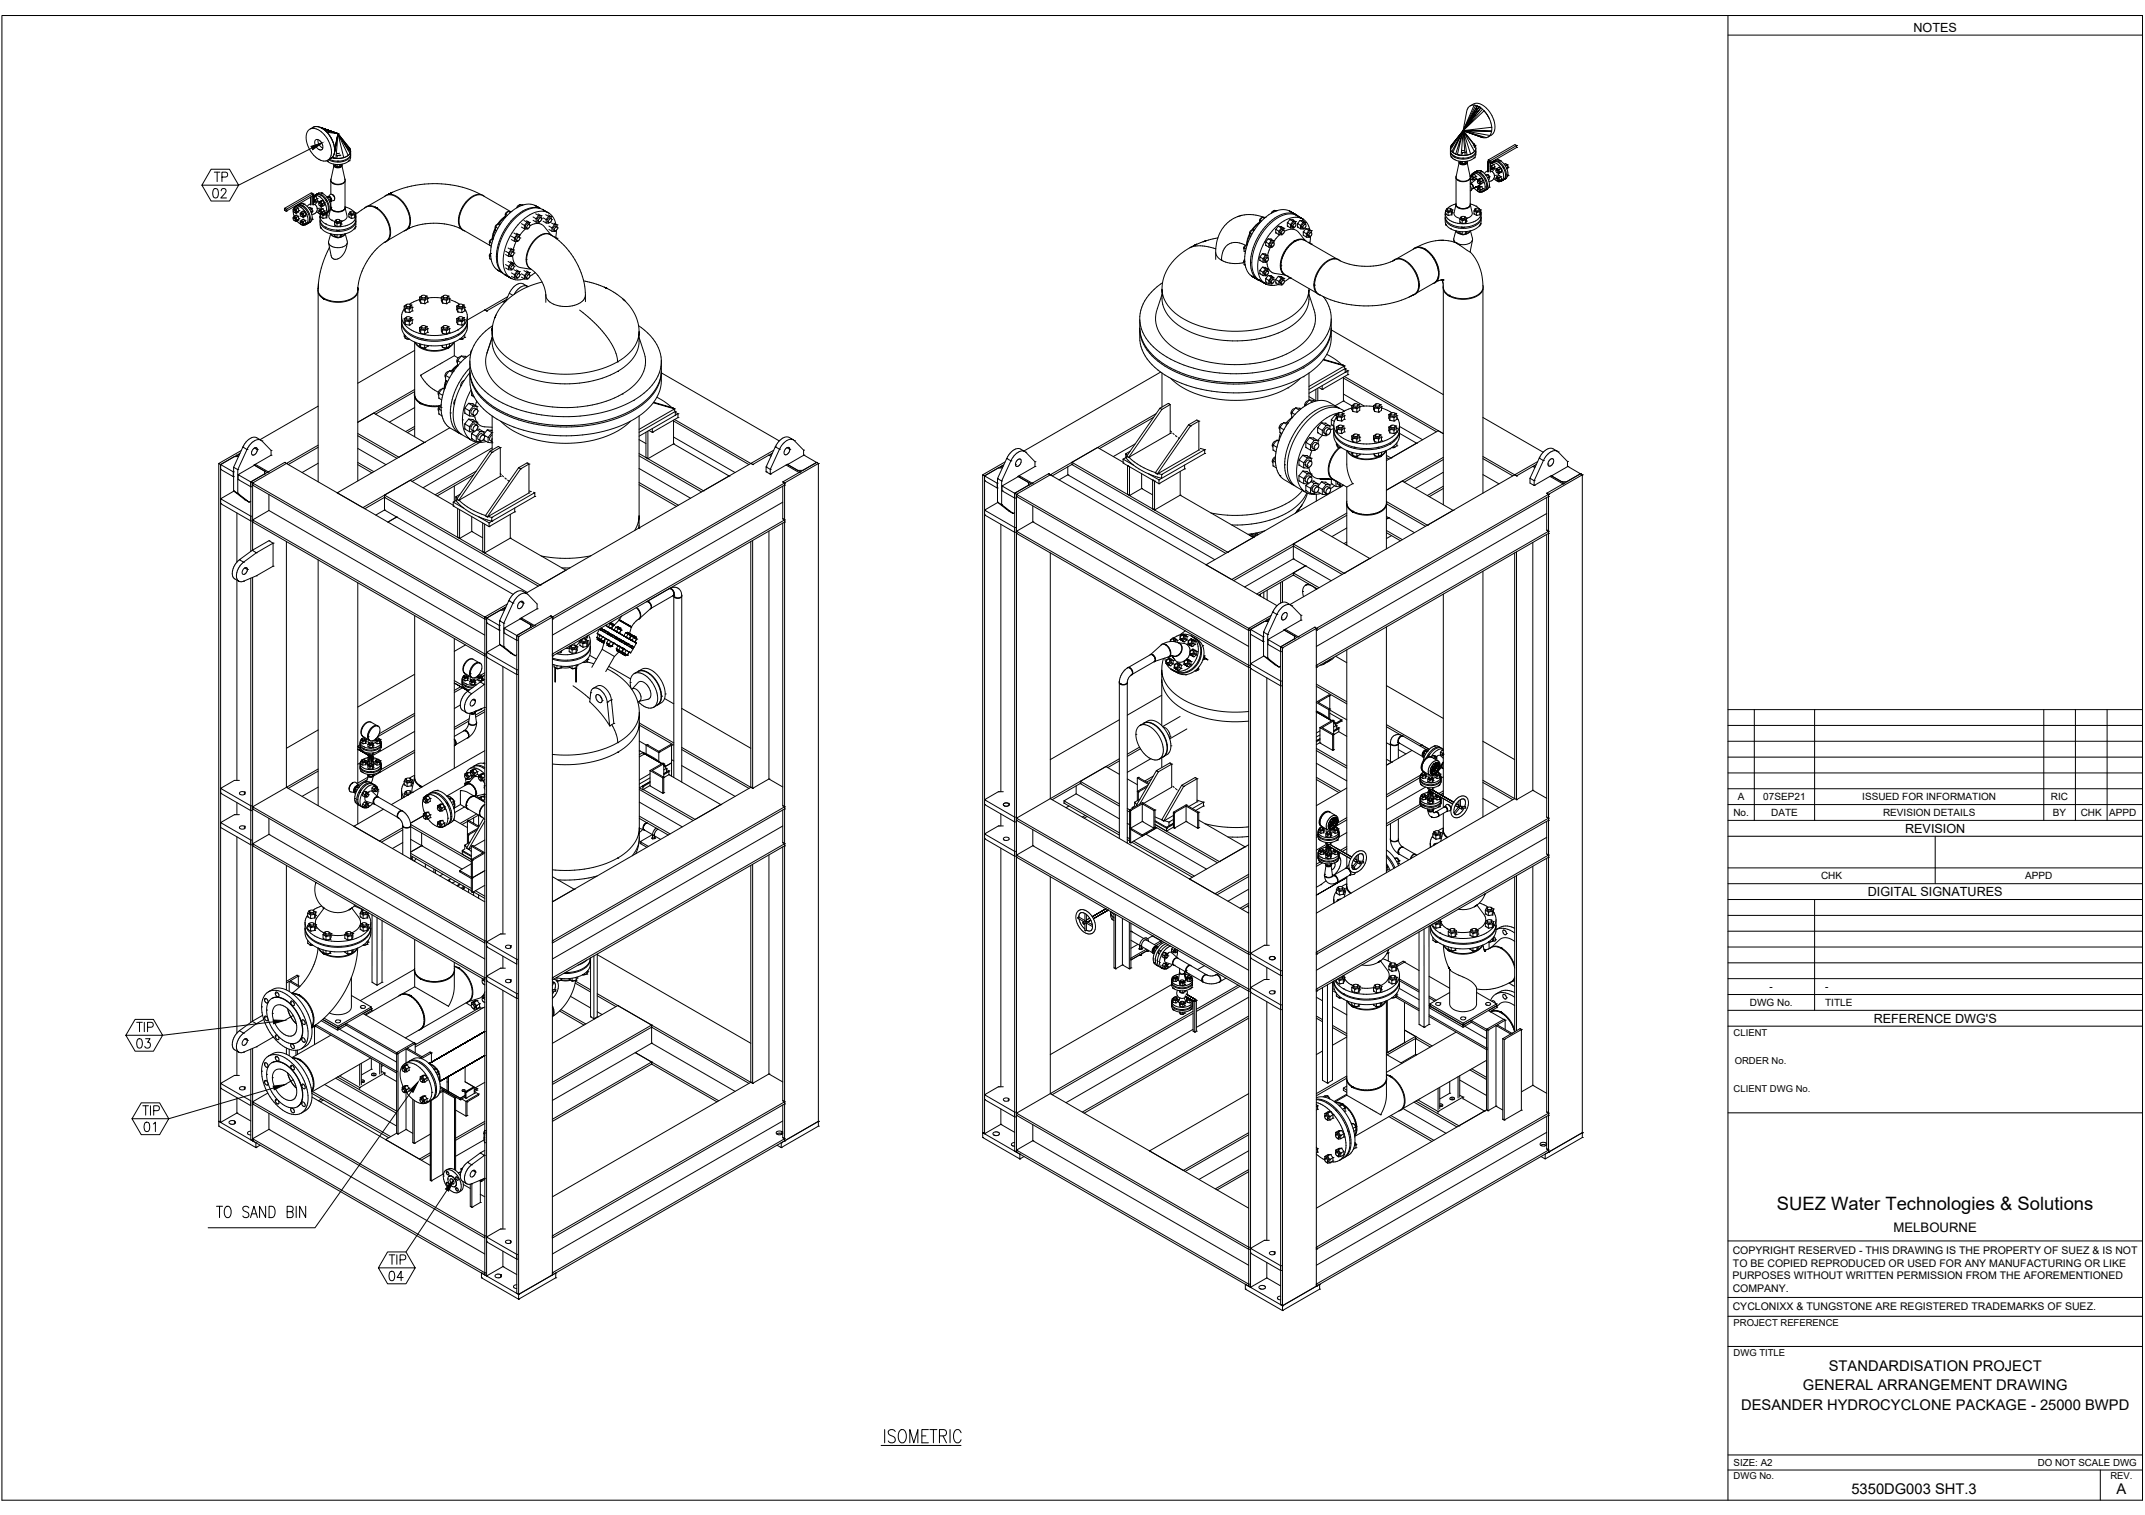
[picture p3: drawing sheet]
<svg xmlns="http://www.w3.org/2000/svg" width="841mm" height="594mm" viewBox="0 0 841 594" stroke-linecap="round" stroke-linejoin="round" font-family="sans-serif">
<defs><g id="words">
<text font-size="7.2" x="696.7" y="474.6">SUEZ Water Technologies &amp; Solutions</text>
<g font-size="5.8">
<text x="717" y="537.5">STANDARDISATION PROJECT</text>
<text x="706.9" y="545.2">GENERAL ARRANGEMENT DRAWING</text>
<text x="682.7" y="552.9">DESANDER HYDROCYCLONE PACKAGE - 25000 BWPD</text>
<text x="725.9" y="586">5350DG003 SHT.3</text>
<text x="829.8" y="586">A</text>
</g>
<text font-size="5.2" x="742.4" y="482.9">MELBOURNE</text>
<g font-size="5">
<text x="750.2" y="12.4">NOTES</text>
<text x="746.9" y="326.6">REVISION</text>
<text x="732.4" y="351.4">DIGITAL SIGNATURES</text>
<text x="734.6" y="401.1">REFERENCE DWG'S</text>
</g>
<g font-size="4.1">
<text x="679.4" y="491.7">COPYRIGHT RESERVED - THIS DRAWING IS THE PROPERTY OF SUEZ &amp; IS NOT</text>
<text x="679.5" y="496.7">TO BE COPIED REPRODUCED OR USED FOR ANY MANUFACTURING OR LIKE</text>
<text x="679.2" y="501.6">PURPOSES WITHOUT WRITTEN PERMISSION FROM THE AFOREMENTIONED</text>
<text x="679.4" y="506.6">COMPANY.</text>
<text x="679.4" y="513.8">CYCLONIXX &amp; TUNGSTONE ARE REGISTERED TRADEMARKS OF SUEZ.</text>
</g>
<g font-size="3.9">
<text x="681.4" y="313.8">A</text>
<text x="691.4" y="313.8">07SEP21</text>
<text x="730.2" y="313.8">ISSUED FOR INFORMATION</text>
<text x="804.1" y="313.8">RIC</text>
<text x="679.6" y="320">No.</text>
<text x="694.4" y="320">DATE</text>
<text x="738.3" y="320">REVISION DETAILS</text>
<text x="804.9" y="320">BY</text>
<text x="815.8" y="320">CHK</text>
<text x="827" y="320">APPD</text>
<text x="714" y="344.8">CHK</text>
<text x="794.1" y="344.8">APPD</text>
<text x="693.9" y="388.3">-</text>
<text x="715.6" y="388.3">-</text>
<text x="686.1" y="394.5">DWG No.</text>
<text x="715.6" y="394.5">TITLE</text>
</g>
<g font-size="3.8">
<text x="679.7" y="574.9">SIZE: A2</text>
<text x="799" y="574.9">DO NOT SCALE DWG</text>
</g>
<g font-size="3.7">
<text x="679.7" y="406.1">CLIENT</text>
<text x="680.2" y="417.2">ORDER No.</text>
<text x="679.7" y="428.3">CLIENT DWG No.</text>
<text x="679.7" y="519.9">PROJECT REFERENCE</text>
<text x="679.7" y="531.7">DWG TITLE</text>
<text x="679.7" y="580.1">DWG No.</text>
<text x="827.4" y="580.1">REV.</text>
</g>
</g></defs>
<!-- layer: 0 -->
<g fill="none" stroke="#000" stroke-width=".39">
<path d="M121.7 50.6a5.8 5.8 0 0 1 6.1 3 8.5 8.5 0 0 1 1.6 8.4l-.8 .8M122.3 58l-28.7 14.6-3.6-6.2h-7.2l-3.6 6.2 3.6 6.2h7.2l3.6-6.2h-14.4M122.6 50a4.6 4.6 0 0 1 5.6 1.9l1.1 1.4M122.7 50a4.4 4.4 0 0 0-2.3 6.1 11 11 0 0 0 4.6 6.4M122.7 50l1.6-.4 1.9 .7M123.6 55a1.69 1.69 0 0 1 2.6 1.1 1.46 1.46 0 0 1 .5 1.6 1.46 1.46 0 0 1-1.3 1.1 3.1 3.1 0 0 1-1.8-3.8zM124.7 54.7a3.3 3.3 0 0 0 1.9 3.3M125 58.6h.1M125.6 49.9l6.9 2.5-6.9-2.5 6.9 2.5-6.3-2.1 6.3 2.1-6.3-2.1 6.3 2.1-5.6-1.7 5.6 1.7-4.9-1.1M126.1 56.1l-1.1 .7M126.2 50.3l1.4 1 1.7 2M126.2 50.3h.1"/>
<path d="M128.2 51.9l4.3 .5-1.3 7.4M129.3 53.3a9.8 9.8 0 0 1 1.9 6.5M131.2 59.8l-.8 1.7-.8 .7M132.5 52.4h.1M132.5 52.4l4.2 5.3-.3 .4M132.5 52.4l-1.3 5.9M132.5 52.4l4.5 5.5M136.7 57.9l.5 .3-.5 .6M136.7 57.9h.1M136.7 57.9v.4M136.9 58.8h.1M136.9 58.8l.5 .9"/>
<path d="M137 57.9l-4.5-5.5-.7 8.4M137 57.9v.1M137.2 58.5l.2 .3M137.2 58.3l.1 .1M137.2 58.2v.5M137.3 58.4a2.36 2.36 0 0 1-1.9 3.2l-2.9 .5a5.5 5.5 0 0 0 4.8-2l-4.8-7.7 4.3 6.3M137.5 59.3a3.7 3.7 0 0 1-4.2 3.9h-.8M568.7 58.1a2.69 2.69 0 0 0 1.5 3.1M568.7 59.5a3.7 3.7 0 0 0 4.2 3.8h1.5M568.7 59.3a3.7 3.7 0 0 0 4.2 3.1 5.3 5.3 0 0 0 5.7-2.4v-.7M569 57.3h.1M569 57.3l-.2 .3"/>
<path d="M569 57.3v.6M569.2 56.9l-.3 .3M569.2 56.8a2.24 2.24 0 0 0 1.5 3.6M569.2 56.7h.1M569.3 56.7l4.4-5.5-4.4 5.5M569.4 57.6l-.6 .9M569.4 56.6l.4 .3M569.4 56.7v.1M569.6 59.8l1.1 .6M572.9 59.6l.5 .3 1.1-.3M573 59.7l-.1 1.2M573.1 58.9h1.1"/>
<path d="M573.4 59.9h.1M573.4 59.9v.5M573.7 51.2l11.1 .2-11.1-.2 10.4 1.9M573.7 51.2l7.2 2.6 1.9 .2M573.7 51.2l-4.1 8.6-.4-.4zM573.7 51.2h.1M573.7 51.2l-4.3 6.4-.4-.3 .4-.6M573.7 51.2l-4.2 5.3-.1 .5M574.2 58.9h.1M574.4 59.7h.1M574.4 59.7v1.2M576.4 41.5a4.8 4.8 0 0 1 7 1.6 8.7 8.7 0 0 1 2.1 9.1l-2.1 1.5"/>
<path d="M577.6 56.3l.3 .4-.3 .2M577.6 56.4l-3.9-5.2 4.4 8.2M577.8 56.4h.1M577.9 56.7l.5 .3-.3 .9M577.9 56.7v.1M577.9 56.7v.4M578 41.2l-4.3 10 5.6-9.7-5.6 9.7 6.2-9.3M578 41.2l1.9 .7 2 1.5M578 41.2l-1.6 .4-1.1 1.3-1.6 8.3M578.1 56.8l-4.4-5.6-.7 8.4M578.1 56.8l-4.4-5.6 .6 8.4M578.1 56.8l.1 .1"/>
<path d="M578.1 57.6h-.2M578.4 57h.1M578.4 57.3l.2 .3M578.4 57.1v.1M578.4 57v.6M578.4 59a5.5 5.5 0 0 1-4.7 1.9h.7M578.4 57.2a2.37 2.37 0 0 1-1.8 3.2l-2.2 .5M578.6 41.3l-4.9 9.9M578.7 58.1a3.7 3.7 0 0 1-4.3 3.9l-2.3-.1-1.9-.7M578.7 59.5a3.7 3.7 0 0 1-4.3 3.8M579.9 41.9l-6.2 9.3M579.9 41.9h.1"/>
<path d="M580.6 42.3l-6.9 8.9 6.9-8.9M580.9 53.8l-7.2-2.6 7.9 2.8M581.3 42.8l-7.6 8.4 8.2-7.8M581.9 43.4l1.6 2.3M583.5 45.7l.8 1.7 .6 2.5M584.9 49.9l-11.2 1.3 9.1 2.8M584.9 49.9a3.4 3.4 0 0 1-2.1 4.1M594 56.7h.1M594.6 57.1l-.6-.4-10.5 6 .7 .4 10.4-6v.7l-10.4 6.1M594.6 57.8h.1M594.6 57.1h.1M83.9 74.1a1.05 1.05 0 0 1 1.6 .5 3.4 3.4 0 0 1-.3 2.9 1.04 1.04 0 0 1-1.6-.6 3.2 3.2 0 0 1 .3-2.8z"/>
<path d="M84 67.5h2.2M85.1 67.5v3.7M86.7 74.8l.7-.9 .9 .2 .3 .5-.4 1.3-1.6 1.7h2.2M87 69.4h1.5a.98 .98 0 0 0 .8-.9 .98 .98 0 0 0-.8-1h-1.5v3.7M118.3 79.9l.7 .1M118.5 79.7h.1M119 80a1.92 1.92 0 0 0-2.1 .4M119 80l2 1.5M121.9 79.9l-.8 .4-.6 .7M121.9 77.2v3.2v-3.2M122 75.7h.1M122.6 76.1v.7l-10.4 6-.7-.3v-.8l10.5-6 .6 .4-10.4 6-.7-.4"/>
<path d="M122.6 76.1v.3M122.6 76.8h.1M122.6 76.1h.1M122.6 76.4h.1M122.8 79.9a2.11 2.11 0 0 1 1.4 3M122.8 77.3l.9-.2-.8 .4M122.8 77.9a.76 .76 0 0 1 .5 .6 .76 .76 0 0 1-.4 .8M122.8 78.3l.2 .5-.2 .3M122.8 76.2v.1M122.9 76.9l.8-.3 1.4 .4M122.9 76.9l-.1 .2M122.9 77.5l.7 .8v.9l-.7 .1"/>
<path d="M122.9 77.5h.1M122.9 79.3h.1M122.9 77.5h-.1M123 78.8h.1M123 77.1h.1M123.2 76.7a3.1 3.1 0 0 1 4.5 1.8 3.6 3.6 0 0 1 0 5.1M123.3 78.6h.1M123.6 79.2h.1M123.6 78.3h.1M123.7 77.1l.7 .8-.8 .4M123.7 77.1h.1M124 76.3a3.6 3.6 0 0 1 4.4 2.6 3.7 3.7 0 0 1 0 4.3"/>
<path d="M124 76.3l.9-.5-.6 .3a3.5 3.5 0 0 1 4.7 2.4l.3 .7M124 76.3l-1.1 .6M124 76.3l-.4 .2M124.4 77.9h.1M124.4 78.8h.1M124.4 77.9v.9M124.4 78.8l-.8 .4M124.6 76l.3-.2-.9 .5 .6-.3-.6 .3 .3-.2M125 62.5l1.9 .7 1.7-.4M125 62.5h.1M125 79.2l-.6-.1-.9 1.2M125 79.2h.1"/>
<path d="M125.1 77a5.5 5.5 0 0 1 2.5 6.5l-.6 .5M125.1 77h.1M125.1 79.7a.55 .55 0 0 1 .6 .4 .55 .55 0 0 1-.2 .6l-.5-.9a.62 .62 0 0 1 .9-.1 .62 .62 0 0 1 .1 .8l-.4 .2M125.7 79.1l-.7 .1v.5M125.7 79.1l.7 .9v.8l-.7 .1M125.7 79.1l.8-.4-1.5 .5M125.7 79.1h.1M125.8 76.6h.1M125.8 78.7h.1M126 75.7l.4 .1M126.2 75.6h.1M126.2 75.6l-.4 .1"/>
<path d="M126.3 75.8l.4 .2M126.4 80h.1M126.5 78.7l.7 .8-.8 .5M126.5 78.7h.1M127.2 79.5h.1M127.2 79.5v.9M127.7 78.5l.3 .5M128.1 63a6.7 6.7 0 0 0 5.2 1.5M128.2 77.4h.1M128.3 63.2l.2 .1M128.3 77.3h.1M128.3 77.3a1.09 1.09 0 0 1 1.3 .3 1.09 1.09 0 0 1 0 1.3l.3-.1"/>
<path d="M128.4 77.6l.6-.4 .6 .9M128.4 63.3h.1M128.5 77.2a1.06 1.06 0 0 1 1.3 .3 1.06 1.06 0 0 1 .1 1.3M128.7 77.1v.1M128.8 77l.6-.7a1.43 1.43 0 0 1 1.5 .7 1.43 1.43 0 0 1-.1 1.7l-.9 .1M128.9 77.1h.1M129 78.5l.6-.4v.9l-.3 .1M129 77.2l-.8 .2M129 77.2h.1M129.1 77.4l.4 .3M129.1 77.2h.1M129.2 62.4l1.8 .7 1.5 .1"/>
<path d="M129.2 77.2h.1M129.3 79.2l.3 2.4-.6 1.2M129.4 77.4h.1M129.4 79.1l-.1 .1M129.4 77.4v.1M129.5 77.7l.1 .7M129.6 62.2l-1 .6M129.6 77.6v.1M129.6 62.2h.1M129.6 77.7h.1M129.6 78.1h.1M129.6 79h.1"/>
<path d="M129.7 78.2h.1M129.7 78.9l.1 2.9M129.7 71.1v5M129.7 77.9l.1 .1M129.8 78.8h-.1M129.8 78h.1M129.8 78.7v.1M129.8 70.1a1.72 1.72 0 0 0 2 2.3 2.7 2.7 0 0 0 3.6-1.8l-.2-.4M129.8 78.2v.1M129.8 78.5v.1M130.1 76.2l.9 .7 .2 1.1M130.2 61.8h.1"/>
<path d="M130.2 61.8l.8 .2-.8-.2M130.3 61.7l-.1 .1M130.5 71.8h.1M130.9 64.4a1.69 1.69 0 0 0 1.6 1.3 1.69 1.69 0 0 0 1.7-1.3M130.9 64.6a1.65 1.65 0 0 0 1.6 1.3 1.65 1.65 0 0 0 1.6-1.3M130.9 65.1l-1.2 5.5a3.1 3.1 0 0 0 4.6 1.3l1-1.2-1.2-5.6M131 62l.7 .1-.7-.1M131.5 64.5v.4l.7 .4 1.1-.2 .2-.6M131.5 64.8v.1M131.7 62.1h.8h-.8M131.8 60.9l-.1 1.2M131.9 65.1a.62 .62 0 0 0 .6 .4 .62 .62 0 0 0 .6-.3"/>
<path d="M132 60.1h1M132.1 60.2h.1M132.1 65.4v.1M132.2 61.1h.1M132.2 65.3h.1M132.2 61.1v.5M132.2 64.5v.8M132.2 63.2h.3M132.8 63.2h-.3M133 60.1h.1M133.3 60.9h.1M133.3 65.1h.1"/>
<path d="M133.3 60.9v.2M133.3 64.5v.6M133.3 60.8l-1.1 .3-.5-.3M133.5 64.5h.1M134.1 64.8a1.86 1.86 0 0 1-3.1 .1M135.3 71.1v10.2a3.1 3.1 0 0 1-4.5 1.3l-1-.8M136.5 60.9l-4-8.5 2.3 9.4M136.7 63.2l-.2 .1M136.9 63h.1M137.5 60.5a3.7 3.7 0 0 1-4.2 3l-2.3-.1-2.2-.8M137.5 60.7a3.3 3.3 0 0 1-3.4 3.7l-.8 .1M150.7 77.1a3.8 3.8 0 0 1 5.4 .3 12.4 12.4 0 0 1 4.8 8.8"/>
<path d="M153.8 75.4l-1.6 .8 1.6-.8-.4 .3a40.9 40.9 0 0 1 35.1 .5M190 77.1a4.3 4.3 0 0 0-6.1 .8 10.7 10.7 0 0 0-3.6 11.1l.8 1 1.1 .5M569 61.4l.2 .3M569 61.6h.1M569.5 62l.1 .2M570.2 61.6h.1M570.2 62.5h.1M570.2 61.2h.1M570.7 60.4l1.4 .4-.7-.2M570.7 60.4l3-9.2-2.3 9.4M570.7 60.4l.7 .2M570.8 80l-2.3 .9-1.2 1"/>
<path d="M570.8 80h.1M571 68.9l-.1 1.1M571.7 70.6h.1M572 63.2a1.77 1.77 0 0 0 1.5 1.3 1.77 1.77 0 0 0 1.7-.8M572.1 63.4a1.66 1.66 0 0 0 1.6 1.3 1.66 1.66 0 0 0 1.6-1.3M572.1 63.9l-1.2 5.5a3.1 3.1 0 0 0 4.5 1.3l.8-.5 .3-.6-1.2-5.7M572.1 60.8l.8 .1-.8-.1M572.6 64.2h.1M572.6 63.7h.1M572.6 63.3v.4M572.9 60.9h.8h-.8M573.1 64a.62 .62 0 0 0 .6 .4 .62 .62 0 0 0 .6-.4"/>
<path d="M573.4 64.1h.1M573.4 63.3v.8M573.4 62h.5M574.4 64h.1M574.4 63.3v.7M574.7 63.4l-.3 .6-1 .1-.8-.4M574.7 63.4h.1M575.2 63.6a1.9 1.9 0 0 1-3.1 .1M575.3 63.2l-.1 .5M576.4 69a1.39 1.39 0 0 1-1.2 2 3.6 3.6 0 0 1-4.3-1M576.5 79.8a1.95 1.95 0 0 1-2.4 2.1 2.38 2.38 0 0 1-3.2-1.9v-.1M576.5 70v10.1a3.1 3.1 0 0 1-4.6 1.3l-.7-.5-.3-.6v-10.3"/>
<path d="M576.5 72.9l.4 1-.2 .9M576.5 72.2a1.21 1.21 0 0 1 1 1.6l-.8 1M576.5 72.1a1.24 1.24 0 0 1 1.1 1.8M576.5 80l2.2 .8 1.4 1.3M576.5 69.4a.63 .63 0 0 1 .9-.1 .63 .63 0 0 1 .2 .8l-.5 .3M576.5 68.8h.1M576.5 69.4h.1M576.5 72v.1M576.6 60.4l-2.9-9.2 1.5 9.6M576.6 69.3a.55 .55 0 0 1 .6 .4 .55 .55 0 0 1-.2 .7l-.5-.6 .4 2-.4 .3M576.7 74.8l-.2 .1M576.9 72.2h.1"/>
<path d="M577.1 70.4l.1 .1M577.2 68.8h-.7v.6M577.2 68.8l.7 .8v.9h-.7M577.2 68.8l.8-.5-1.5 .5M577.2 68.8h.1M577.2 70.5h.1M577.3 74h.1M577.3 68.4h.1M577.5 68l-.3 .2M577.6 73.9l-.2 .1M577.6 73.9h.1M577.9 73.7h-.1"/>
<path d="M577.9 70.5h.1M577.9 69.6h.1M577.9 73.7h.1M577.9 62l-.2 .2M578 73.7l1.5 1.3M578 68.3l.7 .8-.8 .5M578 68.3h.1M578.1 61.8l-.1 .1M578.1 61.8h.1M578.1 67.6l1.1-.6-.7 .4 .8-.1 1 .4M578.2 67.6l-1.4 1.1M578.5 67.4l-.4 .2"/>
<path d="M578.7 69.1h.1M578.7 70h.1M578.7 70l-.8 .5M578.7 69.1v.9M578.9 67.2l.3-.2-1.1 .6 .8-.4-.8 .4 .4-.2M579.3 74.4h.1M579.3 71.2h.1M579.3 70.4h-.6l-2.2 1.7M579.3 70.4h.1M579.4 74.2a.56 .56 0 0 1 .6 .3 .56 .56 0 0 1-.2 .7l-.5-.8 .4-.4a.74 .74 0 0 1 .7 .6 .74 .74 0 0 1-.4 .8M579.4 70.9a.56 .56 0 0 1 .6 .4 .56 .56 0 0 1-.2 .7l-.5-1a.64 .64 0 0 1 .8-.1 .64 .64 0 0 1 .3 .8l-.4 .4M580 73.6h-.7v.6"/>
<path d="M580 73.6l.7 .8v.9l-.7 .1M580 73.6l.8-.5-1.5 .6M580 70.4h-.7v.6M580 70.4l.7 .8v.9h-.7M580 70.4l.8-.5-1.5 .5M580 73.6h.1M580 75.4h.1M580 70.4h.1M580 72.1h.1M580.1 66.9l-1.6 .5M580.1 66.9l.5 .2M580.1 73.2h.1"/>
<path d="M580.1 70h.1M580.3 67l.4 .1M580.3 67.7a5.5 5.5 0 0 1 2.6 6.5l-.7 .5 1.1-.6-.7 .4M580.3 67.7h.1M580.4 72.1l-.2 .6-2.6 1.1 2.4-1M580.4 72.2h.1M580.5 66.9h.1M580.5 66.9h-.4M580.6 67.1l.5 .2M580.6 67.1l.4 .2M580.7 74.4h.1M580.7 72.1h.1"/>
<path d="M580.7 71.2h.1M580.7 75.3h.1M580.8 73.1l.7 .9-.8 .4M580.8 69.9l.7 .8-.8 .5M580.8 73.1h.1M580.8 69.9h.1M581.1 67.3l1.4 1.3M581.1 67.3h.1M581.5 74h.1M581.5 74.9h.1M581.5 70.7h.1M581.5 71.6h.1"/>
<path d="M581.5 74.9l-.8 .4M581.5 70.7v.9M581.5 74v.9M581.5 71.6l-.8 .5M581.6 75l.7-.3-.7 .3M581.6 75l-1.2 .3M582.3 74.7a4.6 4.6 0 0 0-1.3-6l-2-1.2-1.5 .5a5 5 0 0 1 4.8 5.3l-.2 1-.5 .7M582.3 73.3h.1M582.5 68.6l1.3 2.5M582.6 68.5v.1M582.7 68.8l.6-.3 .6 .8M582.9 72.9h.1"/>
<path d="M583.3 69.7l.6-.4v.9l-.3 .2M583.3 68.5l-.8 .1M583.3 68.5h.1M583.4 68.7l.4 .3 .1 .6M583.4 67l-1.4 1M583.4 63.2l.1 .3h.7M583.4 63.2v4.2v-4M583.5 62.7v.4l.7 .4v-.4M583.5 63.1h.1M583.5 63.1l-.1 .1M583.5 62.7h.1M583.8 71.1l.1 1.8"/>
<path d="M583.9 72.9l-.6 1.2M583.9 72.9l-.2 .7M583.9 73.4h.1M583.9 69.3h.1M583.9 70.2h.1M584 72.4l-.1 .5M584.2 63.9h.1M584.2 63.1h.1M584.2 63.5h.1M584.2 63.5v.4M584.3 67a2.07 2.07 0 0 1 1.4 3M584.3 67.4v-3.6v3.6"/>
<path d="M584.3 64.4l.6-.4 .8 .5M584.3 64.6l.6 .3M584.3 64.9l.2 .1M584.3 65.3h.1M584.5 66.1l-.2 .1M584.5 65l.4 .8-.4 .3-.2-.8M584.5 65h.1M584.8 63.8l-.5 .3M584.8 63.8a5 5 0 0 1 4.8 5.3l-.4 1.4-.7 .6M584.8 63.8a2.84 2.84 0 0 1 4 1.1 4.4 4.4 0 0 1 .8 5.5l-.3 .2M584.9 64.9h.1M584.9 66.4h.1"/>
<path d="M584.9 64h.1M585.5 63.4l-1.1 .6M585.5 63.4a3.6 3.6 0 0 1 4.4 2.5 3.7 3.7 0 0 1 0 4.4M585.5 63.4l-.3 .1M585.7 66l.3-.5-.3-1-.8 .4 .3 1-.3 .5-.5-.2M585.7 64.5h.1M585.7 66h.1M585.7 66l-.8 .4M585.7 70l1 .8M585.7 70a2 2 0 0 1-1.9 1.1M585.8 63.2a3.1 3.1 0 0 1 4.4 1.8l.6 1.2M586 65.5h.1"/>
<path d="M586 65.5l-.8 .4M586.1 63l.4-.2-1 .6M586.5 66.6h.1M586.5 69.8v.1M586.6 70h.3M586.6 66.8h.3M586.7 70.8h.1M586.7 66.3l-.7-.1-.9 1.1M586.7 70.8l.6 .2M586.9 69.3h.1M586.9 66.1h.1M586.9 70h.1"/>
<path d="M586.9 66.8h.1M587.1 62.7l1.1 .4M587.1 71h.1M587.3 69.8l-.7 .2 .1 .8M587.3 69.8l.4 .6-.4 .6-.4-1M587.3 66.6l-.2-.1a.64 .64 0 0 0-.6 .7 .64 .64 0 0 0 .6 .6l.2-.1M587.3 66.6l.4 .6-.4 .5-.4-.9M587.3 69.8h.1M587.3 66.6h.1M587.4 62.6h.1M587.6 69.8l-.7-.5-.3 .7M587.6 66.5l-.7-.4-.3 .7"/>
<path d="M587.6 69.8h.1M587.6 71.3h.1M587.6 66.5h.1M587.6 68.1h.1M587.7 68.1l-.5 .6-1.3 .1M587.7 68.8h.1M587.7 65.6h.1M587.7 63.5h.1M588 70.7h.1M588 67.5h.1M588.1 62.9h.1M588.3 63.1h.1"/>
<path d="M588.4 70.8l.4-.5-.4-1-.8 .5 .4 .9-.4 .6-.5-.3M588.4 69.3l-.7-.5-.8 .5M588.4 67.6l.4-.6-.4-.9-.8 .4 .4 1-.4 .6-.5-.3M588.4 66.1l-.7-.5-.8 .5M588.4 69.3h.1M588.4 70.8h.1M588.4 66.1h.1M588.4 67.6h.1M588.4 67.6l-.8 .5M588.4 70.8l-.8 .5M588.5 71.1h-.6M588.8 70.3h.1"/>
<path d="M588.8 70.3l-.8 .4M588.8 67l-.8 .5M588.8 67v.1M588.9 70.9l.7-.5zM589.3 70.6l-.8 .5 .4-.2M589.3 65.6l.3 .4M589.6 70.4l-1.1 .7M589.8 64.4l.3-.2 .8 .5M589.9 70.3l-.3 .1M590.1 64.2h.1M590.2 70.1l-.6 .3 .3-.1M590.2 70.1l.4-.2-.7 .4"/>
<path d="M590.2 70.1l-.3 .2M590.2 65l.7-.3 .4 .9M590.6 69.9l-1 .5M590.6 69.9l-.4 .2M590.6 64.5l.6 .4v.5M590.7 66l.6-.4-.4 .6M590.8 66.2l.4 1.3-.1 1.7M590.9 64.5h.1M590.9 66.2h.1M590.9 64.7h.1M590.9 66.2h-.1M591.1 69.2l-.5 .7"/>
<path d="M591.1 68.9l.2-.1-.3 .4M591.2 68.2l.1 .6M591.3 68.8h.1M591.3 65.6h.1M111.5 82.5h.1M111.5 81.7h.1M112.2 82.8h.1M112.2 82.1h.1M112.2 82.1v.7M114.9 85.4h.1M114.9 82.2h.1M115 82.7l.3 2.1"/>
<path d="M115 85.5h.3M115.3 84.8l-.3 .8M115.3 81.6l-.4 .6 .4 .1M115.3 84.8h.1M115.3 81.6h.1M115.3 85.5h.1M115.3 82.3h.1M115.6 86.5l.4 .3M115.6 83.3l.4 .3M115.6 81.1l-.5 .7M115.7 85.3h-.2a.61 .61 0 0 0-.6 .7 .61 .61 0 0 0 .8 .5M115.7 85.3l.4 .6-.4 .6v-.4l-.4-.6"/>
<path d="M115.7 82.1h-.2a.61 .61 0 0 0-.6 .7 .61 .61 0 0 0 .8 .5M115.7 82.1l.4 .6-.4 .6v-.4l-.4-.6M115.7 85.3h.1M115.7 82.1h.1M116 80.9l-.4 .2M116 85.3l.8-.5-.7-.4-.8 .4 .7 .5 .4 1-.4 .5M116 82l.8-.4-.7-.5-.8 .5 .7 .4 .4 1-.4 .6M116 86.8h.1M116 85.3h.1M116 83.6h.1M116 82h.1M116.1 84.4h.1"/>
<path d="M116.1 81.1v.1M116.4 86.6l1.5 1.3M116.4 86.3h.1M116.4 83h.1M116.6 80.5l-1 .6M116.8 84.8l.4 1-.4 .5M116.8 81.6l.4 1-.4 .5M116.8 86.3h.1M116.8 84.8h.1M116.8 83.1h.1M116.8 81.6h.1M116.8 86.3l-.8 .5"/>
<path d="M116.8 83.1l-.8 .5M116.9 80.4l-.3 .2 1.1-.6-.8 .4a5 5 0 0 1 4.8 5.3l-.2 1-.8 1M117.2 85.8h.1M117.2 82.6h.1M117.2 85.8l-.8 .5M117.2 82.6l-.8 .4M117.3 80.1l.4-.1-1.1 .6 .7-.5-.7 .5 .3-.2M117.7 83.8h.1M117.7 87h.1M117.8 83.9h.3M117.8 87.1h.3M117.9 81.2a5.5 5.5 0 0 1 2.5 6.5l-.3 .3"/>
<path d="M117.9 81.2h.1M117.9 87.9l.4 .2M118.1 83.2l-.3 .8M118.1 86.4l-.3 .8M118.1 83.2h.1M118.1 86.4h.1M118.1 83.9h.1M118.1 87.1h.1M118.3 88.1h.1M118.3 84.9l.5 .3M118.3 88.1l.5 .3M118.4 83.7h-.1a.63 .63 0 0 0-.6 .6 .63 .63 0 0 0 .6 .6"/>
<path d="M118.4 83.7l.4 .6-.4 .6-.3-1M118.4 86.9l-.7 .4 .2 .6M118.4 86.9l.4 .7-.4 .5-.3-1M118.4 83.7h.1M118.4 86.9h.1M118.4 84.9h-.1M118.4 88.1h-.1M118.5 80.8a5.5 5.5 0 0 1 2.5 6.5l-.3 .3M118.5 80.8l-.5-.2a1.85 1.85 0 0 0-2 .3l.9-.1 1 .4M118.5 80.8h.1M118.8 83.7l.8-.5-.7-.5-.8 .5 .7 .5 .4 1-.4 .5M118.8 86.9l.8-.5-.7-.4-.8 .4 .7 .5 .4 1-.4 .5"/>
<path d="M118.8 85.2h.1M118.8 83.7h.1M118.8 86.9h.1M118.8 88.4h.1M118.9 82.7h.1M118.9 86h.1M119 80l.4 .2M119.2 84.7h.1M119.2 87.9h.1M119.3 80h.1M119.6 83.2l.4 1-.4 .5M119.6 86.4l.4 1-.4 .6"/>
<path d="M119.6 84.7h.1M119.6 83.2h.1M119.6 88h.1M119.6 86.4h.1M119.6 84.7l-.8 .5M119.6 88l-.8 .4M120 84.2h.1M120 87.4h.1M120 84.2l-.8 .5M120 87.4l-.8 .5M120.1 88l.6-.4-.6 .4M120.1 88l-1.1 .3"/>
<path d="M121 81.5a4.4 4.4 0 0 1 .7 5.5M121 87.4l.7-.4-1 .7M121.3 81.3h.1M121.3 81.3l-.3 .2M121.3 81.3l.8 .5M121.4 82.2l.7-.4 .4 1M121.8 81.6l.4 .2 .2 .8M121.9 83.1l.6-.3-.5 .6M122 81.6h.1M122.1 81.8h.1M122.1 83.3h.1M122.3 86.1l-.1 .2"/>
<path d="M122.4 85.7l.1 .3M122.4 85.4v.4M122.5 82.8h.1M122.5 86h.1M122.8 80.4v-4.1v4.1M124.1 83l1.1 .8M124.2 82.9a2.13 2.13 0 0 1-2 1.2M125 82.4h.1M125.5 86.4a4.8 4.8 0 0 0 4.8 4.1 8.7 8.7 0 0 0 9-2.7l.2-1.3M125.6 80.7l.1 .2M125.6 83.9l.1 .2M125.6 88.8v.6l.5 .2"/>
<path d="M125.6 85.1h.1M125.6 89.4h.1M125.6 84.1l-.1 .7M125.7 82.3l-.7 .1v.6a.53 .53 0 0 1 .7 .2 .53 .53 0 0 1-.2 .7l-.5-.9a.62 .62 0 0 1 .9-.1 .62 .62 0 0 1 .1 .9l-.4 .1M125.7 82.3l.7 .9v.9h-.7M125.7 82.3l.8-.4-1.5 .5M125.7 80.9h.1M125.7 82.3h.1M125.7 84.1h.1M125.8 80.4h.1M125.8 83.7h.1M125.8 81.9h.1"/>
<path d="M125.9 84.1l.7 .4M126.1 80.9l-.2 .6-1.5 .3M126.1 80.2h.1M126.1 83.5h.1M126.4 80.8h.1M126.4 84.1h.1M126.4 83.2h.1M126.5 81.9l.7 .8-.8 .5M126.5 81.9h.1M126.6 84.5h.1M126.6 85.6h.1M126.6 84.5v1.1"/>
<path d="M126.6 84.1h.1M127 84l-.9 .1M127.2 80.4h.1M127.2 82.7h.1M127.2 83.6h.1M127.2 80.4l-.8 .4M127.2 82.7v.9M127.2 83.6l-.8 .5M127.3 83.8l.8-.4zM127.5 89.1h.1M127.5 87.7h.1M127.7 83.6l-.2 .4-.9 .1"/>
<path d="M127.7 83.6l-.7 .4 .3-.2M127.9 84.3h.1M127.9 85.4h.1M127.9 84.3l-1.3 .2M127.9 84.3v1.1M128 83.4l.3 .1M128.1 83.4l-1.1 .6M128.3 83.5v1.2l-.4 .7-1.3 .2-1-.5v-1.1M128.3 83.5h.1M128.3 83.5l-.4 .8M128.3 84.7h.1M128.4 83.2l-.3 .2 .5-.4-.5 .4"/>
<path d="M128.4 83.2l.6-.4zM128.4 83.2l-.3 .2M129 82.8l-.4 .2M129.2 97a37.9 37.9 0 0 0-4.4 14.7v-.5M129.5 82.2l-.5 2.4a2.35 2.35 0 0 0 2.3 2.2M129.6 82.2h.1M129.7 81l-.3 1.3M129.7 81.4h.1M129.7 81.5l.1 .2M129.8 91.7l.7 .8 1.2 .4M129.9 81.9l.1 .1M130 86.3h.1"/>
<path d="M130.1 82.2l.2 .1M130.4 82.5l.2 .1M130.9 82.7h.2M131.2 92v.6l1 .5 1.3-.2 .3-.7M131.2 87.1h.1M131.2 88.3h.1M131.2 92.6h.1M131.2 87.1l1 .6M131.4 82.8l.2 .1M131.5 86.4h.1M131.8 86.4a.76 .76 0 0 1 .7-.4 .76 .76 0 0 1 .7 .6l-1.2 .1M131.8 92.9l.2 .2"/>
<path d="M131.8 86.3l-.6 .8M131.9 90.2h1.2M131.9 93.1l-1.6-.6-.6-.8-.9 3.4 1 5.1a2.03 2.03 0 0 0 1.6 1.5 2.03 2.03 0 0 0 2-.7 7.8 7.8 0 0 0 2.8-5.7M131.9 82.9l.3 .1M132 86.7l-.2-.3 .2 .8M132 87.2h.1M132 93.1h.1M132 86.7h.1M132.2 88.8h.1M132.2 87.7v1.1M132.2 92v1.1M132.5 83h.3"/>
<path d="M133.2 93l-.4 .2-.8-.1M133.2 86.4l.6 .3M133.2 86.4l-.2 .8h-1M133.4 82.9h-.3M133.5 87.5h.1M133.5 88.6h.1M133.5 92.9h.1M133.5 87.5l-1.3 .2M133.5 87.5v1.1M133.5 92v.9M133.8 86.7v1.2l-.3 .7-1.3 .2-1-.5v-1.2M133.8 86.7h.1"/>
<path d="M133.8 87.9h.1M133.8 92.2h.1M133.8 92v.2M133.8 86.7l-.3 .8M133.9 82.7l-.3 .1M134.4 82.6l-.3 .1M134.8 82.3l-.2 .1M135 82l-.1 .2M135.2 91.7l-.5 .7-1.2 .4M135.2 81.7l-.1 .2M135.3 81.4v.1M135.3 81a1.95 1.95 0 0 1-2.3 2.1 2.71 2.71 0 0 1-3.3-1.5l-.1 .2"/>
<path d="M135.3 81.2l1.8 .6 1.7 1.3M135.3 91.7a2.59 2.59 0 0 1-2.2 1.4M135.3 81.6l.8 3.6-.8 1-1.5 .6M135.4 91.7l.7 2.8a2.23 2.23 0 0 1-2.4 2.5 3.9 3.9 0 0 1-4.9-1.9M136.8 85.1h.1M136.8 83.9l.9 .6M136.8 83.9h.1M137.1 83.1h.1M137.3 83.2a.76 .76 0 0 1 .8-.4 .76 .76 0 0 1 .7 .6l-1.3 .1M137.4 83.1l-.6 .8M137.5 83.5l-.2-.3 .2 .8M137.5 84h.1"/>
<path d="M137.5 83.5h.1M137.7 84.5h.1M137.7 85.6h.1M137.7 84.5v1.1M138.8 83.1l.6 .4M138.8 83.2l-.2 .8h-1.1M138.8 83.1l.1 .1M139 84.3h.1M139 85.4h.1M139 89.7h.1M139 84.3l-1.3 .2M139 84.3v1.1"/>
<path d="M139 89.5v.2M139.4 83.5v1.2l-.4 .7-1.3 .2-.9-.5v-1.2M139.4 88.9l-.6 .8M139.4 83.5h.1M139.4 88.9h.1M139.4 84v.1M139.4 83.5l-.4 .8M139.4 84.7h.1M139.4 88.8v.1M139.4 84.1a3.7 3.7 0 0 1-3.2 4.2 9.9 9.9 0 0 1-10.2-1.9l-.5-1.6a4.5 4.5 0 0 0 4.4 5.1 9.2 9.2 0 0 0 9.2-2.3l.4-1.1v-1.8M139.5 86.7a4.6 4.6 0 0 1-4.6 5.1 9.1 9.1 0 0 1-9.1-2.5l-.3-2.4M144.4 80.8l6.8-4a5.3 5.3 0 0 1 6.4 2.3 10.4 10.4 0 0 1 2.7 9.6l-1.1 1.4-7.1 4.1"/>
<path d="M145.8 99.6l-2.4 3.7-1.5 3M147.2 81.2l.7 .4a3.6 3.6 0 0 0-5 0M147.4 81.6a11.4 11.4 0 0 1 5.3 11.3l-.6 1.1-1.5 1.1M147.4 81.6h.1M147.4 81.6a4.3 4.3 0 0 0-5.7 .8l-2.3 1.7M147.6 81.5l.4 .2-.4-.2M148 81.7l-.1-.1a11.3 11.3 0 0 1 4.9 11.6l-.8 1.1a18.4 18.4 0 0 0-6.2 5.4M159.9 89.8l.7-.4-.7 .4M160.6 89.4l-.7 .4 .7-.4M160.9 86.1a3.7 3.7 0 0 1-2.4 4.4M160.9 86.2v.8M166.7 87.8l4.4-.3 3.2 .3"/>
<path d="M166.8 87.7l-3.1 .6-3.6 1.3M174.2 87.8l4 .9 2.5 1M179.8 86.1v.9M180.3 89.5l.5 .3M192 96.2h.1M192 94.9h.1M192 94.9l.9 .5M192.3 99.4a7.6 7.6 0 0 0 4.9 7.7l-2.1-1.2M192.3 99.4h.1M192.3 99.7l-.3 .5v1.3l.6 .3M192.3 99.3l-.4 .6 .1 .8M192.8 93.9a1.05 1.05 0 0 0-.8 1.5"/>
<path d="M193 93.6h.1M193 93.6l.3 .2M193.3 92.8v.4M193.3 93.7l-.3-.1-1 1.3v1.3l.6 .4M193.5 91.9l-.1 .5M193.8 91l-.2 .5M194.1 90.1l-.2 .5M194.2 89.4l-.9 2.2-.3 2.1M194.3 89.8l-1.1 3.8M194.3 90.3h.1M194.3 89h.1M194.3 89l.9 .5"/>
<path d="M195.3 87.8h.1M195.3 87.8l.7 .4M196.2 86.9l-.3 .3M196.2 87.9l-.9-.1-1 1.2v1.3l.3 .3M196.8 86.2l-.3 .3M197.5 85.6l-.4 .3M198.1 84.8l-2 1.7-1 1.5a1.02 1.02 0 0 0-.8 1.5M198.1 85.1l-.3 .2M198.2 84.7h.1M198.2 85l-2.7 2.8 .1-.2M198.2 98.5l1.2 .7v1.3M198.2 84.1h.1"/>
<path d="M198.2 84.1l.7 .4M199 83.1a1.04 1.04 0 0 0-.8 1.5M199.2 97.2l1.2 .7-1 1.3M199.2 82.9l.9 .5M199.2 82.9h.1M199.4 99.2h.1M200.1 82.9l-10.6-6.1a5.3 5.3 0 0 0-6.4 2.3 10.4 10.4 0 0 0-2.7 9.6l1.1 1.4 10.5 6.1M200.2 97.3l1.2 .7-1-.1M200.2 98.7l.5-.2 .7 .3a.97 .97 0 0 0-.9 .5 .97 .97 0 0 0 .1 1.1l-.8-.7zM200.2 83h.1M200.4 97.9h.1M200.4 83.1l-1.2-.2-1 1.2v1.1"/>
<path d="M200.5 92.6l1.2 .7v1.3M201.4 98v.8a1.31 1.31 0 0 1-1 1.8l-1-.1-1.2-.7M201.4 98h.1M201.5 91.4l1.2 .7-1 1.2M201.6 99.2h.1M201.7 93.3h.1M201.7 94.6h.1M202.4 94.7l-1.2 3.2M202.5 91.5l1.2 .6h-1M202.5 92.8l.5-.2 .7 .3a.96 .96 0 0 0-.9 .6 .96 .96 0 0 0 0 1l-.7-.6zM202.7 92.1h.1M202.7 94.7h.1"/>
<path d="M203.6 80.5l-.5 .2-.5 .8M203.7 92.1v.8a1.28 1.28 0 0 1-1 1.8l-1-.1-1.2-.7M203.7 92.1h.1M203.8 80.2h.1M203.8 80.2l.6 .4M203.8 93.3h.1M204.4 87.7l1.2 .7v1.3M204.8 80.3h.1M205 80.4l-1.2-.2-.9 1.2M205.4 86.5l1.2 .6-1 1.3M205.6 88.4h.1M205.6 89.7h.1"/>
<path d="M206 89.8l-2.3 2.6M206.4 87.9l.5-.2 .7 .3a.97 .97 0 0 0-.9 .5 .97 .97 0 0 0 .1 1.1l-.8-.7zM206.4 86.5l1.2 .7-1-.1M206.6 89.8h.1M206.6 87.1v.1M207.6 87.2v.8a1.29 1.29 0 0 1-1 1.8l-1-.1-1.2-.7M207.6 87.2h.1M207.8 88.4h.1M207.8 88.5a4.4 4.4 0 0 1 5.5 .2l2.8 3.4M209 85.1l1.2 .7v1.3M209.7 80.5a8.8 8.8 0 0 0-8.9 2.2 23.2 23.2 0 0 0-8.5 16.7M209.7 80.5l2.1 1.2z"/>
<path d="M210 83.8l1.2 .7-1 1.3M210.1 93.6a4.7 4.7 0 0 1 5.9-1.5 5.3 5.3 0 0 0-6.4 2.2 10.4 10.4 0 0 0-2.8 9.7l1.1 1.4a5.1 5.1 0 0 1-1.2-6.1l1.6-3.5zM210.2 85.8h.1M210.2 87.1h.1M211 83.9l1.2 .7-1-.1M211 85.2l.5-.2 .7 .4a.97 .97 0 0 0-.9 .5 .97 .97 0 0 0 .1 1l-.8-.6zM211.2 84.5h.1M211.2 87.2h.1M211.5 81.7a8.9 8.9 0 0 0-8.4 2.4 23.3 23.3 0 0 0-8.5 16.6M212.2 84.6v.8a1.31 1.31 0 0 1-1 1.8l-1-.1-1.2-.7M212.2 84.6h.1M212.4 85.8h.1"/>
<path d="M212.5 82a8.9 8.9 0 0 0-9 2.2 22.4 22.4 0 0 0-8.3 18.9l.9 2.7 1.6 1.8M212.9 86.7l1.2 .7 1.2-.1M212.9 85.4l1.2 .7v1.3M213.9 84.2l1.2 .7-1 1.2M214.1 86.1h.1M214.1 87.4h.1M214.8 83.3l-2.3-1.3 2.9 1.7M215 85.6l.4-.2 .7 .4a.97 .97 0 0 0-.9 .5 .97 .97 0 0 0 .1 1l-.8-.6zM215 84.3l1.1 .6h-1M215.1 84.9h.1M215.1 87.5h.1M215.2 90l1.2 .7 1 .1 .8-.6"/>
<path d="M215.2 88.7l1.2 .7v1.3M215.5 91.8a29.1 29.1 0 0 1 14 24.3 6.3 6.3 0 0 1-6 4 9.3 9.3 0 0 1-9.2-3.1l-.3-1.6M216 92.1l.7 .4M216.1 84.9v.9a1.06 1.06 0 0 1-.8 1.5M216.1 84.9h.1M216.2 87.4l1.2 .7-1 1.3M216.3 86.1h.1M216.4 89.4h.1M216.4 90.7h.1M217.2 87.5l1.2 .7-1-.1M217.2 92.8l1.2 .7-.4-.1M217.2 88.8l.5-.2 .7 .4a.97 .97 0 0 0-.9 .5 .97 .97 0 0 0 .1 1l-.8-.6z"/>
<path d="M217.4 88.1h.1M217.4 90.8h.1M217.9 87.9a5.9 5.9 0 0 0-9.2-4.2 22.1 22.1 0 0 0-11.3 20.7l1 2.7 1.6 1.8-2.3-1.3M218.2 90.3l-.3 2.9M218.4 88.2l.2 1.2-.4 .8M218.4 88.2h.1M218.4 93.5h.1M218.4 93.5v.3M218.6 89.4h.1M468 96.4l.8-.4-.8 .4M468 96.4l-1.5 .8M468.4 96.2l-.4 .2 .4-.2"/>
<path d="M468.4 96.2l.8-.4zM468.8 96l.4-.2-.4 .2M471.7 94.8l.7-.2-3.2 1.2M473 94.4l-.9 .3 .9-.3M476.7 99v2.7M476.7 97.6a12.6 12.6 0 0 0-11.4 .3 18.8 18.8 0 0 0-9.7 15.5M477.5 93.3l-4.5 1.1M486.1 84.7a13.7 13.7 0 0 0-9.1 15.4l1.9 2a6.2 6.2 0 0 1 4.7-7l2.4 .2 2.3 .9M486.9 84.4l-.8 .3a14.1 14.1 0 0 1 9.2 .5M487.6 97.3h.1M487.8 98.5h.1M487.8 97.2h.1"/>
<path d="M487.8 97.2l.8 .4M488.6 96.2a1.07 1.07 0 0 0-.8 1.5M488.8 95.9h.1M488.8 95.9l.2 .2M489 96l-1.2 1.2v1.3l.5 .3M489.9 91.4h.1M490 91.7l-.9 2.1-.4 2.2M490.1 92.6h.1M490.1 91.3h.1M490.1 92l-.8 1.9-.4 2.1M490.1 91.3l.8 .5M490.9 90.3a1.04 1.04 0 0 0-.8 1.5"/>
<path d="M491.1 90.1h.1M491.1 90.1l.6 .3M491.9 90.1h-.8l-1 1.2v1.3l.2 .2M493.8 86.5h.1M494 86.4h.1M494 87.3l-2.8 2.8M494 87l-1.5 1.2-1.7 2.1M494 86.4l.6 .3M494.8 85.4a1.07 1.07 0 0 0-.8 1.5M495 99.5l1.2 .7-1 1.3M495 99.5h.1M495 85.2h.1"/>
<path d="M495 85.2l.8 .4M496 99.6l-1-.1-1 1.3v1.3M496 99.6l1.2 .7-1-.1M496 99.6h.1M496 85.2h.1M496.1 85.3l-1.1-.1-1 1.2v.9M496.2 96.2l1.3 .7 1 .1 .2-.2M496.2 94.9l1.3 .7v1.3M496.2 96.2h.1M496.2 94.9h.1M497.2 93.6l1.3 .7-1 1.3M497.2 93.6h.1"/>
<path d="M497.5 95.6h.1M497.5 96.9h.1M497.8 96h.1M498.1 97l-1.1 3.2M498.2 95.2l.4-.3 .8 .3a1.07 1.07 0 0 0-.9 1.5l-.6-.4zM498.2 93.7l-1-.1-1 1.3v1.3M498.2 93.7l1.3 .7-1-.1M498.2 93.7h.1M498.4 96.3h.1M498.5 94.3h.1M498.5 97h.1M498.5 83.6a22.3 22.3 0 0 0-10.3 20.2l.9 2.7a7.3 7.3 0 0 0 3.9 3.1 7.7 7.7 0 0 1-2.7-6.6"/>
<path d="M498.5 83.6a7.3 7.3 0 0 1 7.7-.5l-.7-.4 2.3 1.3M499.4 95.2a.97 .97 0 0 1 0 1 .97 .97 0 0 1-.9 .5M499.4 82.7l-.7 .3-.3 .6M499.5 94.4h.1M499.5 94.4v.9M499.6 82.5h.1M499.6 82.5l.5 .3M500.2 91.3l1.2 .7 1 .1 .2-.3M500.2 90l1.2 .7v1.3M500.2 91.3h.1M500.2 90h.1M500.6 82.6h.1"/>
<path d="M500.6 82.6l-1-.1-.8 .9M501.2 88.7l1.2 .7-1 1.3M501.2 88.7h.1M501.4 90.7h.1M501.4 92h.1M501.8 92l-2.3 2.6M501.8 91.1h.1M502.1 90.3l.5-.3 .7 .3a1.06 1.06 0 0 0-.8 1.5l-.7-.4zM502.2 88.8l-1-.1-1 1.3v1.3M502.2 88.8l1.2 .7-1-.1M502.2 88.8h.1M502.3 91.4h.1"/>
<path d="M502.4 89.4h.1M502.4 92.1h.1M503.3 90.3a.97 .97 0 0 1 .1 1 .97 .97 0 0 1-.9 .5M503.4 89.5h.1M503.4 89.5v.8M503.6 90.7a4.3 4.3 0 0 1 5.6 .4l2.4 3M503.6 99.2l-.2 .4M504.1 98.4l-.3 .4M504.6 97.6l-.3 .3M504.7 88.7l1.3 .7 1 .1 .2-.3M504.7 87.3l1.3 .7v1.4M504.7 88.7h.1"/>
<path d="M504.7 87.3h.1M505.2 96.8l-.3 .4M505.5 82.7l3 1.7M505.7 86.1l1.3 .7-1 1.2M505.7 86.1h.1M505.8 96.1l-.3 .4M506 88h.1M506 89.4h.1M506.2 83.1l2.3 1.3zM506.3 88.5h.1M506.5 95.5l-.3 .3M506.7 87.6l.4-.3 .8 .3a1.07 1.07 0 0 0-.8 1.6l-.7-.5z"/>
<path d="M506.8 86.2l-1.1-.1-1 1.2v1.4M506.8 86.2l1.2 .7-1-.1M506.8 86.2h.1M506.9 88.8h.1M507 86.8h.1M507 89.5h.1M507.2 94.7l.4-.2-.4 .2a11.2 11.2 0 0 0-4.8 11.6l.7 1.1 1.3 .7M507.2 95l-.4 .3M507.7 94.7h.1M507.7 94.7l-.2 .1M507.9 87.6a.97 .97 0 0 1 .1 1.1 .97 .97 0 0 1-.9 .5M507.9 94.6l-.2 .1"/>
<path d="M507.9 94.3l-.7 .4a3.6 3.6 0 0 1 5-.1M508 86.9h.1M508 86.9v.8M508.2 84.4l2.3 1.3-2.3-1.3 .7 .4a7.7 7.7 0 0 0-8.7 1.1 22.1 22.1 0 0 0-9.2 19.4l.5 1.9 1.4 2 3.6 2.2-3-1.7 3 1.7-2.3-1.3a6.9 6.9 0 0 0 7 1.4M508.6 94.3l-.4 .1M508.7 89l1.2 .7 1 .1 .2-.2M508.7 87.7l1.2 .7v1.3M508.7 89h.1M508.7 87.7h.1M509 84.9a6.8 6.8 0 0 0-8.3 0 23.1 23.1 0 0 0-10.4 18.1M509.2 94.1h-.3M509.7 86.5l1.2 .7-1 1.2"/>
<path d="M509.7 86.5h.1M509.9 93.9l-.3 .1M509.9 89.7h.1M509.9 88.4h.1M510.2 93.9h.3M510.3 88.8h.1M510.5 85.7l.6 .4M510.6 88l.5-.3 .7 .3a1.06 1.06 0 0 0-.8 1.5l-.7-.4zM510.7 86.5h-1l-1 1.2v1.3M510.7 86.5l1.2 .7h-1M510.7 86.5h.1M510.8 94l.3 .1"/>
<path d="M510.8 89.1v.1M510.9 87.2h.1M510.9 89.8h.1M511 92.3l1.2 .7 1 .1 .2-.3M511 90.9l1.2 .7v1.4M511 90.9h.1M511 92.3h.1M511.1 86.1l-2.2-1.3 1.6 .9a8.8 8.8 0 0 0-8.9 2.2 22.3 22.3 0 0 0-8.3 18.7l.9 2.7 1.6 1.7-2.3-1.3M511.1 86.1l-2.2-1.3a6.9 6.9 0 0 1 4.7 5.3M511.3 94.2l.3 .1M511.9 87.2l-.1 .8a.97 .97 0 0 1 .1 1 .97 .97 0 0 1-.9 .5M511.9 87.2h.1"/>
<path d="M512 89.7l1.2 .7-1 1.2M512 89.7h.1M512.2 91.6h.1M512.2 93h.1M512.6 92.1h.1M512.9 95l1.2 .7M512.9 91.2l.5-.3 .7 .3a1.07 1.07 0 0 0-.8 1.6l-.7-.5zM513 89.8l-1-.1-1 1.2v1.4M513 89.8l1.2 .7-1-.1M513 95h.1M513 89.8h.1M513.1 92.4h.1"/>
<path d="M513.2 90.4h.1M513.2 93.1h.1M513.8 92.7l-.2 2.7M514.1 91.2a.95 .95 0 0 1 .1 1.1 .95 .95 0 0 1-.9 .5M514.2 95.7h.1M514.2 90.5h.1M514.2 90.5v.8M554.9 97.3l-.2 .1M555.5 97.1l-.3 .1M555.8 97.1h.3M556.4 97.1h.3M557 97.2h.3"/>
<path d="M557.7 97.4l.3 .1M558.3 97.4l.7 .4a3.6 3.6 0 0 0-5 0M558.4 97.7l.2 .1M558.6 97.8h.1M558.6 97.8l.1 .1M559.1 98.1l.3 .3M559.1 97.8h-.1a11.3 11.3 0 0 1 4.9 11.6l-.7 1M559.7 98.6l.4 .3M560.4 99.2l.3 .4M561.1 99.9l.2 .4M564.8 94.2a20.3 20.3 0 0 0-9.3 2.7M566 94.2h-1.2h1.2"/>
<path d="M566 94.2l4.6 .9M566.8 82.9l-.2 1M566.8 87.6v.6l.4 .2M566.8 82.7h.1M566.8 83.9h.1M566.8 88.2h.1M566.8 82.7v1.2M567.1 82l-.3 .7 1 .6M567.1 82h.1M567.4 81.9l-.3 .1M567.8 83.3h.1M567.8 84.4h.1"/>
<path d="M567.8 83.3v1.1M568.6 81.8l.2 .1a.73 .73 0 0 1-.7 .6 .73 .73 0 0 1-.7-.5 .77 .77 0 0 0 .5 .9 .77 .77 0 0 0 .9-.4v-.5M568.6 81.8l-.8-.2-.4 .4M568.6 81.8h.1M568.7 89.7h.1M568.7 88.4h.1M568.8 82l.6 .3M569.1 83.1h.1M569.1 84.3h.1M569.1 83.1l-1.3 .2M569.1 83.1v1.2M569.4 83.5l-.3 .8-1.3 .1-1-.5"/>
<path d="M569.4 82.3h.1M569.4 83.5h.1M569.4 82.3l-.3 .8M569.4 82.3v1.2M570.8 90.5l-.8 3.4 .2 1 .9 .4-.8-.6-.3-.8M570.8 80.5l-.7 2.9a2.34 2.34 0 0 0 2.4 2.2M570.9 90.5a2.35 2.35 0 0 0 2.2 1.4M570.9 80.4l.1 .1M571 90.6l.7 .7 1.2 .4M571 80.7l.1 .1M571.1 95.3l5.3 3.5M571.1 95.3h.1"/>
<path d="M571.3 81l.1 .1M571.6 81.3l.2 .1M571.7 91.3h.1M571.7 81.3h.1M572 81.5l.3 .1M572.4 85.9h.1M572.4 87.1h.1M572.4 91.4h.1M572.4 85.9v1.2M572.4 90.8v.6M572.5 81.6l.3 .1M572.7 85.2l-.3 .7 .9 .6"/>
<path d="M572.7 85.2h.1M573 91.7a.89 .89 0 0 0 1.4 .1M573 85.1l-.3 .1M573.1 89.1h.1M573.1 81.8h.3M573.3 86.5h.1M573.3 87.7h.1M573.3 92h.1M573.3 86.5v1.2M573.3 90.9v1.1M573.7 81.8h.3M574.2 85l.2 .1a.74 .74 0 0 1-.7 .6 .74 .74 0 0 1-.8-.4 .77 .77 0 0 0 .6 .9 .77 .77 0 0 0 .9-.5v-.4"/>
<path d="M574.2 85l-.8-.1-.5 .4M574.2 85h.1M574.3 89.1h-1.2M574.4 85.2l.6 .3M574.5 81.7l-.2 .1M574.6 87.5h.1M574.6 91.7h.1M574.6 86.3l-1.3 .2M574.6 86.3v1.2M574.6 90.8v.9M575 86.7l-.4 .8-1.3 .2-.9-.6M575 91l-.4 .7-1.3 .3-.9-.6"/>
<path d="M575 85.5h.1M575 86.7h.1M575 91h.1M575 85.5l-.4 .8M575 85.5v1.2M575 90.8v.2M575.1 81.6h-.3M575.5 81.4l-.2 .1M575.9 81.1l-.2 .2M576.2 80.8l-.1 .2M576.4 90.6l-.6 .6-1.1 .5M576.4 80.5l-.1 .2"/>
<path d="M576.4 98.8h.1M576.4 80.2v.2M576.5 90.5l-.8 1-1.4 .4M576.5 98.8a19.1 19.1 0 0 1 4.8 14.8 9 9 0 0 1-9.8 3.4l-3.3-1.2M576.5 80.5l.7 3.5-.8 1-1.4 .6M576.5 90.5l.9 3.2-1 5.1M577.3 94.1a4.7 4.7 0 0 1-6.2 1.2M577.9 82.7h.1M577.9 83.9h.1M577.9 82.7v1.2M578.3 82l-.4 .7 1 .6M578.3 82h.1"/>
<path d="M578.6 81.9l-.3 .1M578.7 80.8h.1M578.9 83.3h.1M578.9 84.4h.1M578.9 83.3v1.1M579.8 81.8l.1 .1a.74 .74 0 0 1-.6 .6 .74 .74 0 0 1-.8-.5 .77 .77 0 0 0 .5 .9 .77 .77 0 0 0 1-.4v-.5M579.8 81.8l-.8-.2-.5 .4M579.8 81.8h.1M580 82l.5 .3M580.2 83.1h.1M580.2 84.3h.1M580.2 83.1l-1.3 .2"/>
<path d="M580.2 83.1v1.2M580.2 88.3v.2M580.5 82.9a3.8 3.8 0 0 1-3.6 4.4 9.4 9.4 0 0 1-9.9-2.3l-.4-1.1a4.7 4.7 0 0 0 4.9 5 8.7 8.7 0 0 0 8.9-2.7l.3-2.4M580.5 83.5l-.3 .8-1.3 .1-1-.5M580.5 87.8l-.5 .8M580.5 82.3h.1M580.5 83.5h.1M580.5 87.8h.1M580.5 82.3l-.3 .8M580.5 82.3v1.2M580.5 87.7v.1M580.7 85.2a4.3 4.3 0 0 1-4.2 4 9.5 9.5 0 0 1-9.4-2.2l-.4-1.7"/>
<path d="M580.7 85.3a4.5 4.5 0 0 1-4.2 5.2 9.5 9.5 0 0 1-9.4-2.2 3.8 3.8 0 0 1-.5-2.9M124.7 114.8v74.1M124.8 113a3.4 3.4 0 0 0 1.8 4l.7 .4M126.6 117l.7 .4M140.3 113.1a4.3 4.3 0 0 1-3.8 4.8 12.8 12.8 0 0 1-9.2-.5l-.7-.4 .7 .4M140.3 114.8v73.8M140.3 112.9v.9v-.9a4.6 4.6 0 0 1-4.3 4.9 10.1 10.1 0 0 1-11-2.7l-.3-1.2 .1-2.2-.1 1.5M142 106.3l-1.3 3.8-.4 3.1M159.2 119.8l.6 .4 .9-.1M159.2 119.6a.92 .92 0 0 0 .4 1.1 .92 .92 0 0 0 1.1-.1M159.2 119.6a.93 .93 0 0 1 .9-.4 .93 .93 0 0 1 .8 .7l-.2 .2M159.2 119.6l-.7 .4 .4 .9 1.6 .3"/>
<path d="M160.9 119.5l.3 .1M160.9 119.8l-.2 .8M161.2 119.6h.1M161.2 119.6l.4 .9M164.5 117.9l.4 .9 1.6 .3 1.2-.7M164.5 116.5h.1M164.5 117.9h.1M164.5 117.5l-4 1.8M164.5 116.5v1.4M164.9 117.4h.1M164.9 118.8h.1M164.9 117.4v1.4"/>
<path d="M165.2 116.3l.6 .4 .9-.1M165.2 116.1a.92 .92 0 0 0 .4 1.1 .92 .92 0 0 0 1.1-.1M165.2 116.1a.9 .9 0 0 1 1-.4 .9 .9 0 0 1 .7 .8l-.2 .1M165.3 116.1l-.8 .4 .4 .9 1.6 .3M166.5 117.7h.1M166.5 119.1h.1M166.5 117.7v1.4M166.7 117.1h.1M166.7 116.6h.1M166.9 116.1h.3M167 116.3l-.3 .8M167.2 116.1h.1"/>
<path d="M167.2 116.1l.5 .9M167.6 116.8h5.4M167.7 117h.1M167.7 118.4h.1M167.7 117l-1.2 .7M167.7 117v1.4M173 117.9l.5 .9 1.5 .3 1.2-.7M173 116.5h.1M173 117.9h.1M173 116.5v1.4M173.5 117.4h.1M173.5 118.8h.1"/>
<path d="M173.5 117.4v1.4M173.7 116.3l.6 .4 .9-.1M173.8 116.1a.92 .92 0 0 0 .3 1.1 .92 .92 0 0 0 1.1-.1M173.8 116.1a.9 .9 0 0 1 .9-.4 .9 .9 0 0 1 .7 .8l-.2 .1M173.8 116.1l-.8 .4 .5 .9 1.5 .3M175 117.7h.1M175 119.1h.1M175 117.7v1.4M175.2 117.1h.1M175.2 116.6h.1M175.4 116.1h.4M175.5 116.3l-.3 .8"/>
<path d="M175.8 116.1h.1M175.8 116.1l.4 .9M176.2 117.5l4 1.8M176.2 117h.1M176.2 118.4h.1M176.2 117v1.4M176.2 117l-1.2 .7M179.8 119.8l.6 .4 .9-.1M179.8 119.6a.92 .92 0 0 0 .3 1.1 .92 .92 0 0 0 1.2-.1M179.8 119.6l-.7 .4 .4 .9 1.6 .3M180.2 119.3l1.1 .1 .2 .4-.2 .3M180.2 119.3l-.4 .3"/>
<path d="M181.4 119.5l.4 .1M181.5 119.8l-.2 .8M181.8 119.6h.1M181.8 119.6l.4 .9M192 100.2h.1M192 100.2l.4 .2M192 101.5h.1M194.6 100.7h.1M194.6 100.7a7.8 7.8 0 0 0 2.3 6.2M196 106.4l-.3-.1 .3 .1M197.2 118.3h.1M197.2 118.3l.7 .3"/>
<path d="M197.2 118.3l-6.4 3.6M197.7 118h.1M197.7 107.6l3.7 2 2.5 .1 1.7-.4M198.2 103.7l1.2 .7v1.4M198.6 117.5l-.9 .5M199.1 116.3l-9 5.2M199.2 102.5l1.2 .7-1 1.2M199.4 104.4h.1M199.4 100.5h.1M199.4 105.8h.1M199.7 115a5.4 5.4 0 0 1 5-3.8l2.1 1.1a4.6 4.6 0 0 0-5.2 3.1M199.7 115h.1"/>
<path d="M200.2 102.6l1.2 .7-1-.1M200.2 103.9l.5-.2 .7 .4a.97 .97 0 0 0-.9 .5 .97 .97 0 0 0 .1 1l-.8-.6zM200.4 103.2h.1M200.4 105.9h.1M200.4 100.6h.1M200.5 107l1.2 .7v1.3M201 100.3a4.3 4.3 0 0 0 3.1 4.6l4.2 .7M201.1 115.8l-1.4-.8-1.5 3.3-.5-.3M201.4 103.3v.8a1.31 1.31 0 0 1-1 1.8l-1-.1-1.2-.7M201.4 103.3h.1M201.5 105.8l1.2 .6-1 1.3M201.6 104.5h.1"/>
<path d="M201.7 107.7h.1M201.7 109h.1M202.5 105.8l1.2 .7-1-.1M202.5 107.2l.5-.2 .7 .3a.97 .97 0 0 0-.9 .5 .97 .97 0 0 0 0 1.1l-.7-.6zM202.7 106.4h.1M202.7 109.1h.1M203.7 106.5v.8a1.31 1.31 0 0 1-1 1.8l-1-.1-1.2-.7M203.7 106.5h.1M203.8 107.7h.1M204.4 107.3l1.2 .7v1.4M205.4 106.1l1.2 .7-1 1.2M205.6 108h.1"/>
<path d="M205.6 109.4h.1M206.3 101.8h.1M206.4 107.5l.5-.2 .7 .4a.98 .98 0 0 0-.9 .5 .98 .98 0 0 0 .1 1l-.8-.6zM206.4 106.2l1.2 .7-1-.1M206.6 106.8h.1M206.6 109.5h.1M206.8 112.3l.2 .1M207.6 106.9v.8a1.31 1.31 0 0 1-1 1.8l-1-.1-1.2-.7M207.6 106.9h.1M207.8 108.1h.1M207.9 105.4l3 2.7M209.8 106.9l-2.1 1.4"/>
<path d="M210.8 108l1.6 2.4 1.1 2.4 .5 2.5v3.3M212.5 110.6a25.9 25.9 0 0 0-18.3 13.6l.3-.7M228.8 110.2l4 .9 4.2 1.5M229.5 115.6v2.7M237 112.6l1.1 .6zM238.1 113.2l-.4-.2 4.2 2.4 2.7 2.2-.5-.5M245 118l-.4-.4a17.2 17.2 0 0 1 6 12.4M455.6 113.4a14.7 14.7 0 0 0 8.8 11.8 45 45 0 0 0 41.1-.5 14.6 14.6 0 0 0 7.7-11 13 13 0 0 1-2.5 10.2 30.3 30.3 0 0 1-19.9 9.4 42.7 42.7 0 0 1-29-5.9 13.4 13.4 0 0 1-6.2-10.2zM455.8 110.9a18 18 0 0 0-8.8 19.2 19.7 19.7 0 0 0 10.5 13.4 59.2 59.2 0 0 0 45.8 3.6 29.8 29.8 0 0 0 17-12.4l1.1-2.4a18.6 18.6 0 0 0 .6-7.2M478.9 102.1h.1M478.9 102.1a12.4 12.4 0 0 0 8.8 .8M487.6 102.6h.1"/>
<path d="M487.8 103.8h.1M487.8 102.5h.1M487.8 102.5l.2 .1M488 101.7l-.4 .6 .2 .7M488 102.1l-.2 .4v1.3l.4 .2M490.3 103h.1M490.7 108.3l3.7 1.9M494 102.1l1.2 .7 1 .1 .2-.3M494 100.8l1.2 .7v1.3M494 107.3l1.2 .8h1l.2-.2M494 106l1.2 .7v1.4M494 102.1h.1"/>
<path d="M494 100.8h.1M494 107.3h.1M494 106h.1M495 104.8l1.2 .7-1 1.2M495 104.8h.1M495.2 101.5h.1M495.2 102.8h.1M495.2 106.7h.1M495.2 108.1h.1M495.6 101.9h.1M495.6 107.2h.1M495.9 101.1l.7-.3 .5 .3a1.05 1.05 0 0 0-.8 1.5l-.7-.5z"/>
<path d="M495.9 106.3l.4-.3 .8 .3a1.07 1.07 0 0 0-.8 1.6l-.7-.5zM496 104.9l-1-.1-1 1.2v1.3M496 104.9l1.2 .7-1-.1M496 104.9h.1M496.1 102.2h.1M496.1 107.5h.1M496.2 100.2h.1M496.2 102.9h.1M496.2 105.5h.1M496.2 108.1h.1M496.2 110.6l1.3 .7 1 .1 .2-.2M496.2 109.3l1.3 .7v1.3"/>
<path d="M496.2 110.6h.1M496.2 109.3h.1M496.7 102.6a4.3 4.3 0 0 0 3 4.6l4 .6M497.1 101.1a.94 .94 0 0 1 .1 1 .94 .94 0 0 1-.9 .5M497.1 106.3a.95 .95 0 0 1 .1 1.1 .95 .95 0 0 1-.9 .5M497.2 105.6h.1M497.2 100.3v.8M497.2 105.6v.8M497.2 108l1.3 .7-1 1.3M497.2 108h.1M497.5 110h.1M497.5 111.3h.1"/>
<path d="M497.8 110.4h.1M498.2 109.6l.6-.3 .6 .3a1.05 1.05 0 0 0-.9 1.5l-.6-.5zM498.2 108.1l-1-.1-1 1.3v1.3M498.2 108.1l1.3 .7-1-.1M498.2 108.1h.1M498.4 110.7h.1M498.5 108.7h.1M498.5 111.4h.1M499.5 108.8l-.1 .8a.96 .96 0 0 1 0 1 .96 .96 0 0 1-.9 .5M500.2 110.9l1.2 .7 1 .1 .2-.2M500.2 109.6l1.2 .7v1.3M500.2 110.9h.1"/>
<path d="M500.2 109.6h.1M501.2 108.4l1.2 .7-1 1.2M501.2 108.4h.1M501.4 110.3h.1M501.4 111.6v.1M501.8 110.8h.1M502.1 109.9l.5-.3 .7 .3a1.06 1.06 0 0 0-.8 1.6l-.7-.5zM502.2 108.5l-1-.1-1 1.2v1.3M502.2 108.5l1.2 .7-1-.1M502.2 108.5h.1M502.2 104.2h.1M502.2 104.4v.4"/>
<path d="M502.2 103.6v.4M502.3 105.1l.1 .4M502.3 111.1h.1M502.4 102.7l-.1 .5M502.4 109.1h.1M502.4 111.7h.1M502.4 105.8l.1 .3M502.5 101.8l-.1 .5M502.7 106.4l.1 .3M502.8 101l-.1 .4M503 107l.2 .2M503.2 100.1l-.2 .4"/>
<path d="M503.3 109.9a.97 .97 0 0 1 .1 1.1 .97 .97 0 0 1-.9 .5M503.4 107.4l.2 .2M503.4 109.2h.1M503.4 109.2v.8M504.7 108.3l1.4 .7M504.7 108.3h.1M505.8 108.9l-2.2 1.6M506 109h.1M513.2 113.2v.5M513.2 115.5l2 5.8a12.5 12.5 0 0 1-5.4 14.2 43.7 43.7 0 0 1-29.6 7.3 36.7 36.7 0 0 1-23.5-9.5 11.7 11.7 0 0 1-2.9-12.3l1.8-5.5M515.2 111.3a3.6 3.6 0 0 0 2.5 4.4M515.4 111.8h.1"/>
<path d="M518.9 116.3a13.9 13.9 0 0 1-2 19.5 44.8 44.8 0 0 1-27.9 10.6 53.3 53.3 0 0 1-34.3-8.3 17.4 17.4 0 0 1-7.8-12.7M524 101.4l-12.3-7.1a5.4 5.4 0 0 0-6.3 2.3 10.4 10.4 0 0 0-2.8 9.7l1.1 1.4 12.5 7.2M525.5 102.3a4.3 4.3 0 0 0-5.6 .7 11 11 0 0 0-4.1 10.9l.3 .6a23.9 23.9 0 0 0 11.9 4.8 41.4 41.4 0 0 0 24.8-3M531.8 104.1l4.4 .3 3.4-.2M531.9 104.2a18.7 18.7 0 0 1-7.9-2.8 7.5 7.5 0 0 0-7.1 4.7 10.8 10.8 0 0 0-1.7 6.1M546.1 102.3l.8-.4a21.7 21.7 0 0 1-7.4 2.3M546.3 102.2a4.3 4.3 0 0 1 6 .9 12.7 12.7 0 0 1 4.2 8.3M546.4 102.2a4.6 4.6 0 0 1 6.1 1.4 10.9 10.9 0 0 1 3.4 10.3l-.7 1-1.1 .7M547.7 101.4l6.9-3.9a5.3 5.3 0 0 1 6.3 2.2 9.8 9.8 0 0 1 2.5 10.3l-.8 .8-7.2 4.1M552.8 116.3l1.3-.7-1.3 .7M552.8 116.3l-.4 .3M554.2 115.7h-.2"/>
<path d="M556.2 111.8h.1M556.5 112.2a3.5 3.5 0 0 1-2.3 3.5M556.5 112.2v-.8v.8M556.5 111.3v.1M561.6 100.7l.3 .4M562.2 101.5l.2 .4M562.7 102.3l.2 .5M562.9 110.5l-.2 .2M563.1 103.2l.2 .4M563.2 110.4l-1.4 .8M563.3 110.1l-.2 .2M563.4 104.1l.2 .4"/>
<path d="M563.6 109.5l-.2 .3M563.7 105l.1 .4M563.8 108.9l-.1 .4M563.9 105.8l.1 .5M564 108.3l-.1 .3M564 106.7v.4M564 107.5v.4M564.1 110l-.9 .4M564.9 109.8l-1 .3M565.5 109.7h.6h-.6M565.5 109.7l-.6 .1M565.5 109.8l.2 .2"/>
<path d="M565.5 109.8h.1M565.5 109.8l.4 .1M565.6 109.8h.1M565.6 110.2l.3 1.2M565.6 109.8l.5 .1M565.6 110.2l-.2-.4 .4 .9M565.8 111.2a4.4 4.4 0 0 0 2.4 4.6M565.9 109.8l-.4 .1M565.9 112a3.7 3.7 0 0 0 2.6 4.2l-.7-.4M565.9 113.6v84.3M566.1 109.7h-.6h.6M568.2 115.8h.1"/>
<path d="M568.5 116.2h.1M581.4 111.9a3.9 3.9 0 0 1-2.9 4.5 12.5 12.5 0 0 1-10-.2M581.4 113.6v79.8M157.4 126.4a6.9 6.9 0 0 0 4.8 7.5 20 20 0 0 0 18.1-1M157.4 124.1a7.5 7.5 0 0 0 5.8 6.2 20.5 20.5 0 0 0 16.3-.9M157.5 126.2a6.7 6.7 0 0 0 4.7 6 19.5 19.5 0 0 0 18.9-1.7l1.6-1.9 .5-2.4M158.5 121.2a7 7 0 0 0 3.7 10.5 19.6 19.6 0 0 0 18.9-1.6l1.6-2a6.7 6.7 0 0 0 .5-4M158.5 124.9v1.5l.4 .8 1.6 .3 1.1-.7v-1.4M158.5 131.8l.4 .9 1.6 .3M158.5 121.4l.4 .9 1.6 .3 1.1-.7M158.5 124.9h.1M158.5 131.8h.1"/>
<path d="M158.5 120h.1M158.5 121.4h.1M158.5 120v1.4M158.5 131.1v.7M158.9 125.8h.1M158.9 127.2h.1M158.9 132.7h.1M158.9 120.9h.1M158.9 122.3h.1M158.9 120.9v1.4M158.9 125.8v1.4M158.9 131.6v1.1"/>
<path d="M159.2 124.7l.6 .4 .9-.1M159.2 124.5l-.7 .4 .4 .9 1.6 .3M159.3 132.8l1.2 .2M160.5 126.1h.1M160.5 127.5h.1M160.5 121.2h.1M160.5 122.6h.1M160.5 121.2v1.4M160.5 126.1v1.4M160.7 125l.2-.1a.82 .82 0 0 0-.9-.8 .82 .82 0 0 0-.8 .8 .82 .82 0 0 0 .9 .8l.6-.2M160.7 125.5h.1M160.7 125h.1"/>
<path d="M160.7 120.6h.1M160.7 120.1h.1M160.9 124.5h.3M160.9 124.7l-.2 .8M161.2 124.5h.1M161.2 124.5l.4 .9M161.6 125.4h.1M161.6 120.5h.1M161.6 121.9h.1M161.6 125.4l-1.1 .7M161.6 120.5v1.4M161.6 120.5l-1.1 .7"/>
<path d="M162.6 134.1v20.5a5.4 5.4 0 0 0 5.1 4.4l2.9 .2 1.9-.1M162.6 137.4l-22.3 12.9M162.7 134.2a7.7 7.7 0 0 0 7.4 3.5l2.9-.2 2.6-.9M162.9 134.3l1 1.2 1 .7M164.5 129.8l.4 .9 1.6 .3 1.2-.7M164.5 135.3l.4 .9 1.6 .2 1.2-.6M164.5 128.4h.1M164.5 129.8h.1M164.5 135.3h.1M164.5 128.4v1.4M164.5 134.8v.5M164.9 129.3h.1"/>
<path d="M164.9 130.7h.1M164.9 136.2h.1M164.9 129.3v1.4M164.9 134.9v1.3M165.2 128.2l.6 .4 .9-.1M165.2 128a.92 .92 0 0 0 .4 1.1 .92 .92 0 0 0 1.1-.1M165.2 128a.91 .91 0 0 1 1-.4 .91 .91 0 0 1 .7 .7l-.2 .2M165.3 128l-.8 .4 .4 .9 1.6 .3M165.3 136.3l.5 .3 .9-.2M165.5 132.8l.5 .1M166.5 129.6h.1M166.5 131h.1"/>
<path d="M166.5 136.4h.1M166.5 129.6v1.4M166.5 135.3v1.1M166.7 129h.1M166.7 128.5h.1M166.7 136.4h.1M166.9 127.9l.3 .1M166.9 136.2l-.2 .2M167 128.2l-.3 .8M167.2 128h.1M167.2 128l.5 .9M167.7 128.9h.1"/>
<path d="M167.7 130.3h.1M167.7 135.8h.1M167.7 128.9v1.4M167.7 135.5v.3M167.7 128.9l-1.2 .7M173 129.8l.5 .9 1.5 .3 1.2-.7M173 128.4h.1M173 129.8h.1M173 128.4v1.4M173.1 135.5l.4 .7 1.5 .2 1.2-.6M173.5 129.3h.1M173.5 130.7h.1"/>
<path d="M173.5 136.2h.1M173.5 129.3v1.4M173.5 135.4v.8M173.7 128.2l.6 .4 .9-.1M173.8 128a.92 .92 0 0 0 .3 1.1 .92 .92 0 0 0 1.1-.1M173.8 128a.91 .91 0 0 1 .9-.4 .91 .91 0 0 1 .7 .7l-.2 .2M173.8 128l-.8 .4 .5 .9 1.5 .3M173.8 136.3l.5 .3 .9-.2M174.7 132.9h.1M175 129.6h.1M175 131h.1M175 136.4h.1"/>
<path d="M175 129.6v1.4M175 135.1v1.3M175.2 132.8l-.5 .1M175.2 129h.1M175.2 128.5h.1M175.2 136.4h.1M175.4 127.9l.4 .1M175.4 136.2l-.2 .2M175.5 128.2l-.3 .8M175.6 136.6l.7-.4-.7 .4M175.6 136.6h-.1M175.8 128h.1"/>
<path d="M175.8 128l.4 .9M176.2 128.9h.1M176.2 130.3h.1M176.2 135.8h.1M176.2 128.9l-1.2 .7M176.2 128.9v1.4M176.2 134.8v1M177.8 134.3a10.1 10.1 0 0 1-11 2.7l-1.8-.8M178 134.2l-.6 1-1.4 1.1M178.1 134.1v5.4M179.1 121.4l.4 .9 1.6 .3 1.1-.7M179.1 124.9v1.5l.4 .8 1.6 .3 1.1-.7v-1.4"/>
<path d="M179.1 120h.1M179.1 121.4h.1M179.1 124.9h.1M179.1 120v1.4M179.5 131.2h.1M179.5 129.4h.1M179.5 120.9h.1M179.5 122.3h.1M179.5 125.8h.1M179.5 127.2h.1M179.5 120.9v1.4M179.5 125.8v1.4"/>
<path d="M179.8 124.7l.6 .4 .9-.1M179.8 124.5l-.7 .4 .4 .9 1.6 .3M180.6 139.9a1.57 1.57 0 0 0-1.2 2.3M180.9 139.6l1.5 .9M180.9 139.6h.1M181.1 121.2h.1M181.1 122.6h.1M181.1 126.1h.1M181.1 127.5h.1M181.1 133h.1M181.1 121.2v1.4M181.1 126.1v1.4"/>
<path d="M181.1 132.3v.7M181.3 125l.1-.1a.81 .81 0 0 0-.8-.8 .81 .81 0 0 0-.8 .8 .81 .81 0 0 0 .9 .8l.6-.2M181.3 132.9l-1.1 .1M181.3 120.6h.1M181.3 120.1h.1M181.3 125.5h.1M181.3 125h.1M181.3 132.9h.1M181.4 124.5h.4M181.5 132.7l-.2 .2M181.5 124.7l-.2 .8M181.8 124.5h.1"/>
<path d="M181.8 124.5l.4 .9M182.2 121.2a5.1 5.1 0 0 1-1.9 7.6l-.8 .6M182.2 132.3l-1.1 .7-.7-.1M182.2 120.5h.1M182.2 121.9h.1M182.2 125.4h.1M182.2 132.3h.1M182.2 120.5l-1.1 .7M182.2 120.5v1.4M182.2 131.1v1.2M182.2 125.4l-1.1 .7M182.4 139.7h.1"/>
<path d="M183.2 126.4a6.2 6.2 0 0 1-2.9 6.5M184.6 138.8a27.6 27.6 0 0 0-11.7 21M185.1 137.2l-.6 .8v.8M190.1 121.5h.1M190.1 121.5l-6.9 4M190.1 121.5l.7 .4M190.8 121.9h.1M193 129.7a13.9 13.9 0 0 0 8 12 44.5 44.5 0 0 0 42.4-.6 13.9 13.9 0 0 0 7.2-11.1 13.9 13.9 0 0 1-2.2 10.2 29.1 29.1 0 0 1-19.3 9.8 43.3 43.3 0 0 1-29.3-5.4 13.4 13.4 0 0 1-6.8-11.1zM193 132.3l-2.1 6.1a12.3 12.3 0 0 0 4.6 13.2 41.8 41.8 0 0 0 29 8.2 38.8 38.8 0 0 0 24.3-8.9 12.2 12.2 0 0 0 3.9-12.2l-2.1-6.4M193 128.6v1.1zM193.2 127.7a18.4 18.4 0 0 0 .9 32.2 58.1 58.1 0 0 0 41.7 5.4 34.5 34.5 0 0 0 20.8-12l1.4-2.4 .9-2.4 .4-2.5v-4.7M194 124.7l.2-.5-1.2 4.4"/>
<path d="M227.3 121.6a41 41 0 0 1 14.2 17l.6 3.3M250.4 127.7a17.4 17.4 0 0 1 8.9 14.8 18.5 18.5 0 0 1-9.5 13.7 57.7 57.7 0 0 1-41.5 5.8 35.6 35.6 0 0 1-21.2-11.9l-1.4-2.3-1-2.5-.5-3.7M446.9 128.7a17.5 17.5 0 0 0 8.4 17.4 54.8 54.8 0 0 0 36.9 7.5 42.4 42.4 0 0 0 25.2-10.9 16.3 16.3 0 0 0 4.6-14 17 17 0 0 1-8.2 13.7 54.2 54.2 0 0 1-36.6 7.8 43.2 43.2 0 0 1-25.5-10.7 15.5 15.5 0 0 1-4.8-10.7M520.2 138.9l2.8 1.6 3 2.5M522 129.4l43.9 25.3M124.7 159.3l-22.7 13.1M162.6 154a3.4 3.4 0 0 0 1.9 4l.6 .4M162.6 152.7l-22.3 12.9 6.2-3.6 19.9 11.5-10 5.8-16.1-9.3M162.6 154.8v.2M162.6 155.7v15.6M162.6 159.8l-9.9 5.7M162.6 153.6l-15.4 8.8"/>
<path d="M162.7 155.3v.3M162.8 155.9l.2 .3M163.1 156.4l.2 .3M163.5 156.9l.3 .3M164.1 157.4l.3 .2M164.4 158l.8 .4M164.7 157.8l.3 .2M164.9 147.2h.1M165.1 158.4l-.6-.4 .6 .4a12.3 12.3 0 0 0 7.1 1M165.4 158.2l.4 .2M166.2 158.5l.4 .2M167.1 158.8l.4 .1"/>
<path d="M167.9 159l.5 .1M168.9 159.2h.5M169.9 159.2h.5M171.3 159.2h-.5M172 156.1h.1M172 154.1h.1M172 154.1l1.6 .9M172.3 159.1l-.5 .1M172.9 159.8a9.2 9.2 0 0 0 3.5 8l3.6 2.1a8.6 8.6 0 0 1-3.4-8M172.9 159.8h.1M173 159.2l-1 1.1v2l1.3 .8M173 158.8a1.59 1.59 0 0 0-1 2.3"/>
<path d="M173.3 152.6a1.54 1.54 0 0 0-1.3 2.3M173.5 152.3h.1M173.5 152.3l.8 .4M174.4 152.3h-.9l-1.5 1.8v2l1.2 .7M174.4 152v.3M174.5 151.2v.4M174.7 149.2h.1M174.7 147.2l1.6 .9M174.7 147.2h.1M174.7 150.3l-.1 .5M174.8 149.3l-.6 3M175 149.4l-.2 .5"/>
<path d="M175 149.4l-.6 2.8M175.9 145.7a1.55 1.55 0 0 0-1.2 2.3M176.2 145.4h.1M176.2 145.4l1.3 .7M177.2 145.4v.1M177.4 145.3l-.2 .1M177.7 145.5h.1M177.8 145.6l-1.6-.2-1.5 1.8v2l.8 .5M178 158h.1M178 158.4l.1 .1M178 144.6l-.3 .3M178.6 156.5l-.6 1.2 .1 .9"/>
<path d="M178.7 144l-.4 .3M179.4 143.4h.1M179.4 141.4h.1M179.4 143.2l-2.5 2.2M179.4 141.4l1.2 .8M179.4 143.5l-.4 .2M179.4 143.5l-2.2 2M179.6 140.4l-1.5-.9-13.2 7.7a16 16 0 0 0 6.9 6.6M180.6 151.1h.1M182 149.2a2.1 2.1 0 0 0-1.3 2.3M182.9 140l-2-.4-1.5 1.8v2.1M183.7 158.2l1.9 1-1.5 1.9"/>
<path d="M183.7 158.2h.1M184.2 146.1a24.6 24.6 0 0 0-6.1 19.8l1.1 2.7a11.4 11.4 0 0 0 5.5 4 9.5 9.5 0 0 1-3.3-9.2 26.6 26.6 0 0 1 3.3-10.6M184.2 144.3a27.7 27.7 0 0 0-7.6 17.6M184.2 145.5a17.7 17.7 0 0 0 9.2 17.9 57.2 57.2 0 0 0 41.3 6.2 36.2 36.2 0 0 0 21.5-11.7 15.7 15.7 0 0 0 3.1-12M184.9 153.3v1.8l1 .6M184.9 155.1h.1M185.2 158.3l-1.5-.1-1.5 1.8v2M185.2 158.3l1.8 1.1-1.4-.2M185.2 158.3h.1M185.6 159.2h.1M186.9 157.3l-.5 1.7M187 159.4h.1"/>
<path d="M187 159.4v1.2M242.1 145.7h.1M242.1 141.9h.1M243.9 154.5h.1M248.3 157.1h.1M256.3 157.7l7.4 2.2 .8 .4-8.4-2.4M257.5 155.8l2.8 1.5 3.1 2.5M259.3 145.5a16.5 16.5 0 0 1-7.5 13.2 53.1 53.1 0 0 1-36.2 8.4 44.6 44.6 0 0 1-26-10.2 15.9 15.9 0 0 1-5.4-10.7M259.3 146.2l46.2 26.7M263.7 159.9h.1M455.1 145.9l-53.6 31M455.6 146.3v13.3"/>
<path d="M458 158.2h.1M458.8 158.7v11.3l-16.2 9.3M458.8 158.7h.1M459 148.3a34.8 34.8 0 0 0 23.5 8.7 38.9 38.9 0 0 0 26.1-7.5l1.2-1.2M505 152.1h.1M507.9 159.9h.1M507.9 159.9l1.6 1M511 144.3h.1M511 147.7h.1M511.5 158.9h.1M511.8 158.7h.1M511.8 158.7l.3 .2"/>
<path d="M513 157.2a1.68 1.68 0 0 0-1.4 2M513.2 155.5l2.7 1.6M513.2 146.3v10.7M513.3 156.9h.1M513.3 156.9l1.4 .8M514.8 157h.1M515.5 157.4l-.7-.4-1.5-.1-1.5 1.8v.4M515.9 152.7v4.6M516.7 152.2v4.9M518.4 151.2v1.5l-1.3-.7M518.4 152.7h.1M518.9 140.9l8.2 2.6-8.3-2.4"/>
<path d="M526.3 143.1h.1M526.7 147.9v9.3l-3.2 1.9M526.7 157.2h.1M526.7 148.3l36.5 21M526.7 154.5l8.2 4.7M526.7 157.2l3.3 1.9M526.8 143.7l.6 .8M526.8 143.7h.1M527.1 143.5l-13.9 8M527.1 143.5h.1M527.2 147.7l38.7 22.3-2-1.1M527.4 144.8l1.1 .6v1.5"/>
<path d="M527.4 146v-1.5l-14.2 8.2M527.4 146h.1M527.4 144.5h.1M527.4 146l-14.2 8.2M528.5 146.9h.1M528.5 145.4h.1M528.5 146.9l-10.1 5.8M528.5 145.4l-1.1 .6M530 159.1h.1M530 159.1v1.4M530.4 160h.1M530.4 160l1.6 .2"/>
<path d="M530.4 160v1.4M530.7 158.6l-.7 .5 .4 .9M530.8 158.6a.89 .89 0 0 0 .7 1.2 .89 .89 0 0 0 .9-1.1M531 158.4a.76 .76 0 0 1 .9-.2 .76 .76 0 0 1 .4 .9l-.9 .2-.7-.5M531 158.4h.1M531 158.4l-.2 .2M532.4 158.6h.3M532.7 158.6l.4 .9v1.4l-1.1 .7-1.6-.2-.4-.9M532.7 158.6h.1M533.1 159.4h5.4M533.1 159.5h.1M533.1 159.5l-1.1 .7"/>
<path d="M538.5 159.1h.1M538.5 159.1v1.4M538.9 160h.1M538.9 160v1.4M538.9 160l1.6 .2M539.3 158.6l-.8 .5 .4 .9M539.3 158.6l-.1 .2a.9 .9 0 0 0 .9 1 .9 .9 0 0 0 .9-1.1M539.5 158.4a.77 .77 0 0 1 .9-.2 .77 .77 0 0 1 .4 .9l-.8 .2-.8-.5M539.5 158.4h.1M539.5 158.4l-.2 .2M540.9 158.6h.3M541.2 158.6l.5 .9v1.4l-1.2 .7-1.6-.2-.4-.9"/>
<path d="M541.2 158.6h.1M541.7 159.5h.1M541.7 159.5l-1.2 .7M91.9 179h.1M92.9 178.5l.7 .4M92.9 178.5v.5M92.9 178.5l-6.4 3.7M93.4 178.2h.1M93.4 178.2l.4 .2M93.5 179h-1.6l-5.4 3.2 5 2.8v1.9l-5-2.8v-1.9M94.1 177.8l-.7 .4M94.6 176.7l-8.8 5"/>
<path d="M95.2 175.3a5.4 5.4 0 0 1 5.1-3.8l2 1.1a4.5 4.5 0 0 0-5.1 2.9l-.4 .8M95.2 175.3h.1M96.8 176.3h.1M99.8 175.7l1.1 .6a.9 .9 0 0 0-.9-.8 .9 .9 0 0 0-.9 .8 1.17 1.17 0 0 0-.6 1.2 1.17 1.17 0 0 0 .9 1l.9-.6 .6-1.6M100.9 176.3h.1M102.3 172.6l4 4v1.9M102.7 172.9h.1M106.3 176.6h.1M106.3 178.5h.1M106.3 178.5l-6.7 3.9M124.7 175.4l-11.7 6.8M124.7 174.6l-12.4 7.1"/>
<path d="M140.3 175.8l11 6.4M140.3 170.9l15.3 8.8M146.5 162h.1M156.4 179.3h.1M162.6 167.2l-3.5 2M162.6 168l-2.8 1.6M166.4 173.5h.1M172 162.3h.1M172 160.3h.1M172 160.3l1 .6M176.4 167.8l-44.2 25.5 10.1 5.8 44.5-25.8M176.6 161.9h.1"/>
<path d="M180 169.9l1 .5M181.3 164.6h.1M182.2 168.2l1.9 1.1 1.5 .1 .2-.3M182.2 166.2l1.9 1.1v2M182.2 162l1.9 1.1 1.5 .1 .2-.3M182.2 160l1.9 1.1v2M182.2 168.2h.1M182.2 166.2h.1M182.2 162h.1M182.2 160h.1M183.7 164.4l1.9 1-1.5 1.9M183.7 164.4h.1"/>
<path d="M184.1 167.3h.1M184.1 169.3h.1M184.1 161.1h.1M184.1 163.1h.1M184.7 172.6l2.5 .8 3.5-.3M184.9 172l1.8 1.1 1.5 .1 .3-.3M184.9 170l1.8 1.1v2M184.9 172h.1M184.9 170h.1M185.2 164.5l-1.5-.1-1.5 1.8v2M185.2 164.5l1.8 1.1-1.4-.2M185.2 164.5h.1"/>
<path d="M185.3 166.5l.8-.3 .9 .5a1.57 1.57 0 0 0-1.3 2.3l-1.1-.9 .3-1zM185.3 160.3l.8-.3 .9 .5a1.58 1.58 0 0 0-1.3 2.3l-1.1-.9 .3-1zM185.4 169.4l-.5 .6v2M185.6 165.4h.1M185.6 169.4h.1M185.6 163.2h.1M185.7 162.8l.5 .1M186.1 162.9l.8 2.6M186.7 171.1h.1M186.7 173.1h.1M186.9 168.5l1.3 .7-1.5 1.9M187 166.7a1.46 1.46 0 0 1 .1 1.6 1.46 1.46 0 0 1-1.4 .7"/>
<path d="M187 160.5a1.48 1.48 0 0 1-.8 2.4M187 165.6h.1M187 165.7l1.1 1a7.6 7.6 0 0 0 4.9 .8M187 165.6v1.2M187.1 168.2l.8 .1M187.3 167.4h.1M187.3 161.2h.1M187.8 170.6l.8-.6 1.1 .5a1.58 1.58 0 0 0-1.3 2.4l-1.1-1zM187.9 168.3l1.8 1.1-1.5-.2M187.9 168.3h.1M188.1 173.5l-26.5 15.3M188.2 169.2h.1"/>
<path d="M188.2 173.2h.1M189.5 172.5l1.9 1 1.6 .1M189.5 172.5h.1M189.5 172.4v.1M189.7 170.5a1.46 1.46 0 0 1 .1 1.6 1.46 1.46 0 0 1-1.4 .8M189.7 169.4v1.2l1.7 .9v2M189.7 169.4h.1M190 171.2h.1M191 168.6l1.9 1.1-1.5 1.8M191 168.6h.1M191.4 171.5h.1M191.4 173.5h.1"/>
<path d="M192.1 176.9l3.3-1.8 .8 .4-3.3 1.9M192.1 176.9h.1M192.5 168.7l-1.5-.1-1.3 1.6M192.5 168.7h.1M192.5 168.7l.5 .3M192.9 169.7h.1M192.9 173.6h.1M192.9 177.4h.1M193 170.5a1.7 1.7 0 0 0-.8 2.3l.8 .4v-1.2M193 175.6l-27.1 15.7M193 163.1v13.4M195.4 175v.1"/>
<path d="M196.2 175.5v11.3l-16.2 9.4M196.2 175.5h.1M247.2 165.2a34.8 34.8 0 0 1-23.5 8.6 39.1 39.1 0 0 1-26.1-7.4l-1.3-1.2M248.3 160.5h.1M250.6 178.8l24.5 14.1M250.6 172.4l2.7 1.5M250.6 163.1v39.1M253.3 179.4h.1M254 169.1v10.8l-.7-.5v-9.9M254 179.9h.1M255.8 168.1v1.5l-1.3-.8M255.8 169.6h.1"/>
<path d="M264.1 174.1l21.8 12.6-10.1 5.8-25.2-14.6M264.1 164.7v9.4l-10.1 5.8M264.1 174.1h.1M264.1 165.1l29.6 17.1M264.1 171.4l24.1 13.9M264.1 160.6l.7 .7M264.1 160.6h.1M264.5 160.3l-13.9 8.1M264.5 160.3h.1M264.5 164.5l29.9 17.2 9-5.1M264.8 161.7l1 .5v1.6l-10 5.8M264.8 162.8v-1.5l-14.2 8.3"/>
<path d="M264.8 161.3h.1M264.8 162.8l-14.2 8.3M264.8 162.8v.1M265.8 163.8h.1M265.8 162.2h.1M265.8 162.2l-1 .6M301.5 178.5l-6.4 3.7M301.5 178.5l.8 .4M301.5 178.5h.1M301.9 178.2h.1M301.9 178.2l.6 .3M302.9 177.7l-1 .5"/>
<path d="M304 175.2a5.5 5.5 0 0 1 5-3.8l2.1 1.1a4.4 4.4 0 0 0-5.1 2.9l-.4 .8M304 175.2h.1M305.6 176.2h.1M308.6 175.6l1.1 .6a.9 .9 0 0 0-.9-.8 .9 .9 0 0 0-.9 .8 1.2 1.2 0 0 0-.6 1.2 1.2 1.2 0 0 0 .9 1l1.1-1 .4-1.2M309.7 176.2h.1M311.1 172.5l4 4v2M311.5 172.8h.1M315.1 176.5h.1M315.2 178.5h.1M394.7 179.8a5.4 5.4 0 0 1 5.1-3.9l2 1.1a4.5 4.5 0 0 0-5.1 3l-.3 .7M394.7 179.8l1.7 .9-3.7 7.9-1.6-.9zM394.7 179.8h.1"/>
<path d="M401.8 177l.4 .3M402.2 177.3l3.6 3.8v1.9M402.2 177.3h.1M430.3 175.5h.1M430.3 175.5l-10 5.8M430.3 175.5l10.1 5.8M441.4 179.5a26.2 26.2 0 0 0 14.1 8.1v-1.5l-1.4-.4M441.4 179.5h.1M441.4 177.9h.1M441.4 179.5l-1 .6M441.7 179h.1M441.9 178.6l-.5-.7v1.6"/>
<path d="M442.5 179.4h.1M442.6 179.3l-.9-.3 13.1-18.9 .8 .5-13.1 18.8M442.6 179.3h.1M442.6 179.3a27.1 27.1 0 0 0 10.4 6M443.1 177l-1.7 .9M445.1 174.1l-8.6 4.9M452.3 163.6l-21.2 12.3M453.3 162.2l-41.5 24M454.8 160.1l3.2-1.9 .8 .5-3.2 1.9M454.8 160.1h.1M455.6 160.5v.1M458.8 170h.1"/>
<path d="M458.9 169l.5 .5M459.9 169.9l.5 .5M460.9 170.8l.6 .5M462 171.7l.3 .2M466 166.6l3.3-1.9 .8 .4-3.3 1.9M466.8 167h.1M469.3 164.7h.1M470.1 165.1v11.4l-16 9.2M470.1 165.1h.1M470.1 176.5h.1M470.6 175.8l1.7 .5M472.3 177.8h.1"/>
<path d="M472.3 176.3h.1M498.8 174.7h.1M499.1 176.5h.1M499.1 174.5h.1M499.1 174.5l1.6 .9M500.1 179.5l-1 1.2v2l1.3 .8M500.1 179.2a1.58 1.58 0 0 0-1 2.3M500.3 173a1.53 1.53 0 0 0-1.2 2.3M500.6 172.6h.1M500.6 172.6l.8 .5M501.5 167.8h.1M501.8 169.6h.1"/>
<path d="M501.8 167.6h.1M501.8 167.6l1.6 .9M502.1 169.7l-.6 3-.9-.1-1.5 1.9v2l1.2 .7M503 166.1a1.55 1.55 0 0 0-1.2 2.3M503.3 165.7l1.3 .8M503.3 165.7h.1M504.8 165.9h.1M505 166l-1.7-.3-1.5 1.9v2l.8 .4M506.2 162h.1M506.4 163.8h.1M506.4 161.8h.1M506.4 161.8l1.3 .7"/>
<path d="M506.5 163.8l-2.2 2M507.7 160.3a1.53 1.53 0 0 0-1.3 2.3M509.4 160.1h.1M510 160.4l-2.1-.5-1.5 1.9 .1 2.1M510.8 178.5l1.8 1.1-1.5 1.8M510.8 178.5h.1M512 173.5l1.8 1v2M512 175.5h.1M512 173.5h.1M512.3 178.7l-1.5-.2-1.5 1.9v2M512.3 178.7l1.8 1-1.5-.1M512.3 178.7h.1"/>
<path d="M512.6 179.6h.1M513.5 171.6l1.8 1.1-1.5 1.8M513.5 171.6h.1M513.8 174.5h.1M513.8 176.5h.1M514.1 179.7l.1 1.2a1.58 1.58 0 0 1-1.3 2.3l-.3 .4-1.5-.2-1.8-1M514.1 179.7h.1M514.4 175.2h.1M514.4 176.6l-.9 2.8M515 173.8l.8-.3 1 .5a1.47 1.47 0 0 0-1.3 .8 1.47 1.47 0 0 0 .1 1.5l-1.2-.8v-.6zM515 171.7l-1.5-.1-1.5 1.9v2M515 171.7l1.8 1.1-1.5-.1"/>
<path d="M515 171.7v.1M515.2 175.7h.1M515.3 172.7h.1M515.3 176.7h.1M516.6 167.7l1.9 1v2M516.6 169.7h.1M516.6 167.7h.1M516.8 172.8h.1M516.8 172.8v1.2M516.8 174a1.57 1.57 0 0 1-1.2 2.3l-.3 .4-1.5-.2-1.8-1M518.1 165.8l1.9 1.1-1.5 1.8M518.1 165.8h.1"/>
<path d="M518.5 168.7h.1M518.5 170.7h.1M518.5 170.7l-1.8 2M519 169.4h.1M519.6 166l-1.5-.2-1.5 1.9v2M519.6 166l1.8 1-1.4-.1M519.6 166h.1M519.6 168.1l.8-.4 1.1 .5a1.47 1.47 0 0 0-1.4 .8 1.47 1.47 0 0 0 .1 1.5l-1.1-.8 .1-1zM519.9 169.9h.1M520 166.9h.1M520 170.9h.1M521.4 167l.1 1.2a1.58 1.58 0 0 1-1.3 2.3l-.2 .4-1.5-.2-1.9-1"/>
<path d="M521.4 167h.1M522 166.6h.1M522 164.6h.1M522 164.6l1.2 .7M522.9 168.1l-1.2 .4M522.9 168.9a6.9 6.9 0 0 0 4.7 7.6 19.6 19.6 0 0 0 19-1.6l1.6-2a6.6 6.6 0 0 0 .5-4M523 168.7a6.6 6.6 0 0 0 4.6 6 19.5 19.5 0 0 0 19-1.6l1.6-2 .5-2.4M523.5 162.7h.1M523.5 162.7l.5 .3M524 162.8l-.5-.1-1.5 1.9v2l.9 .5M524 163.7a7 7 0 0 0 3.6 10.5 19.5 19.5 0 0 0 19-1.6l1.6-2a6.7 6.7 0 0 0 .5-3.9M524 173.6l.4 1.6 1.5 .3"/>
<path d="M524 167.5h.1M524 168.9h.1M524 174.3h.1M524 162.5h.1M524 163.9h.1M524 162.5v1.4M524 167.5v1.4M524.4 168.4h.1M524.4 175.2h.1M524.4 163.5h.1M524.4 164.9h.1M524.4 168.4l1.6 .2"/>
<path d="M524.4 163.5v1.4M524.4 168.4v1.4M524.4 174.1v1.1M524.4 163.5l1.6 .2M524.7 167l-.7 .5 .4 .9M524.7 162.1l-.7 .4 .4 1M524.7 175.3l1.3 .2M524.9 166.8l-.2 .2a.89 .89 0 0 0 .8 1.2 .89 .89 0 0 0 .9-1.1M524.9 166.8a.76 .76 0 0 1 1-.2 .76 .76 0 0 1 .4 .9l-.9 .2-.8-.5M524.9 161.9l-.3 .3a.9 .9 0 0 0 .9 1.1 .9 .9 0 0 0 .9-1.1M524.9 161.9a.75 .75 0 0 1 1-.2 .75 .75 0 0 1 .4 .8l-1.2 .2-.5-.5M524.9 166.8h.1"/>
<path d="M524.9 161.9h.1M525 175.5a11 11 0 0 0-3.8 10.9l.7 1.1 1.3 .7M525 160a13.7 13.7 0 0 0-6-2.9 15 15 0 0 0-12.1 6.4 24.6 24.6 0 0 0-6.4 20.1l1.1 2.7a11.1 11.1 0 0 0 5.5 3.9 8.8 8.8 0 0 1-3.4-7.9M525.2 160.2a8.5 8.5 0 0 0-9.6 .9 27.6 27.6 0 0 0-11.9 21.2M525.3 175.6a11.2 11.2 0 0 0-4 10.5l1 1.5 5.8 3.4 2.2-1.3a15.7 15.7 0 0 1-2.2-7.7v-5.3M526 168.6h.1M526 170h.1M526 163.7h.1M526 165.1h.1M526 163.7v1.4M526 168.6v1.4M526.1 161.8h-.2"/>
<path d="M526.3 167h.4M526.3 162.1h.4M526.7 161.4h.1M526.7 167l.4 .9v1.5l-1.1 .6-1.6-.2-.4-.9M526.7 162.1l.4 .9v1.4l-1.1 .7-1.6-.2-.4-1M526.7 167h.1M526.7 162.1h.1M526.7 161.4l-.7 .4M527.1 167.9h.1M527.1 169.4h.1M527.1 163h.1M527.1 164.4h.1"/>
<path d="M527.1 167.9l-1.1 .7M527.1 163l-1.1 .7M527.1 161.2a8.7 8.7 0 0 0-10.5 .5 26.7 26.7 0 0 0-11.7 23.6l.5 2 .9 1.7a11.4 11.4 0 0 0 5.5 4 9.5 9.5 0 0 1-3.4-9.2 27.1 27.1 0 0 1 14-21.1l2.5-.8M528.2 176.7a7.6 7.6 0 0 0 7.4 3.5 10.9 10.9 0 0 0 6.1-1.5l-.7 .4M528.4 176.8l1 1.2 1 .7M530 177.4l.4 1.3 1.6 .3 1.1-.7M530 160.5h.1M530 170.9h.1M530 172.3h.1M530 177.8h.1M530 160l-3.3 1.4M530 170.9v1.4"/>
<path d="M530.4 161.4h.1M530.4 171.9h.1M530.4 173.3h.1M530.4 178.7h.1M530.4 171.9v1.4M530.4 177.5v1.2M530.4 171.9l1.6 .2M530.7 170.5l-.7 .4 .4 1M530.8 170.5a.89 .89 0 0 0 .7 1.2 .89 .89 0 0 0 .9-1.1M531 170.3a.75 .75 0 0 1 .9-.2 .75 .75 0 0 1 .4 .8l-.9 .3-.7-.5M531 170.3h.1M531 175.3v.1"/>
<path d="M531 170.3l-.2 .2M531 175.4l.5 .1M532 160.2h.1M532 161.6h.1M532 172.1h.1M532 179h.1M532 160.2v1.4M532 172.1v1.4M532 177.8v1.2M532.4 170.5h.3M532.4 178.7l-1 .4-.6-.3M532.7 170.5l.4 .9v1.4l-1.1 .7-1.6-.2-.4-1"/>
<path d="M532.7 170.5h.1M533.1 171.4h.1M533.1 172.8h.1M533.1 178.3h.1M533.1 171.4l-1.1 .7M533.1 160.9v.1M533.1 178v.3M538.5 170.9h.1M538.5 172.3h.1M538.5 160.5h.1M538.5 170.9v1.4M538.6 178l.3 .7 1.6 .3 1.2-.7"/>
<path d="M538.9 171.9h.1M538.9 173.3h.1M538.9 178.7h.1M538.9 161.4h.1M538.9 171.9l1.6 .2M538.9 171.9v1.4M538.9 177.9v.8M539.3 170.5l-.8 .4 .4 1M539.3 170.5a.89 .89 0 0 0 .7 1.2 .89 .89 0 0 0 1-1.1M539.5 170.3a.76 .76 0 0 1 .9-.2 .76 .76 0 0 1 .4 .8l-.8 .3-.8-.5M539.5 170.3h.1M539.5 170.3l-.2 .2"/>
<path d="M540.5 172.1h.1M540.5 179h.1M540.5 160.2h.1M540.5 161.6h.1M540.5 160.2v1.4M540.5 172.1v1.4M540.5 177.7v1.3M540.7 175.3l-.6 .2M540.9 170.5h.3M540.9 178.7l-.9 .4-.7-.3M541.2 170.5l.5 .9v1.4l-1.2 .7-1.6-.2-.4-1M541.2 170.5h.1"/>
<path d="M541.3 178.7h.1M541.7 160l4 1.8M541.7 171.4h.1M541.7 172.8h.1M541.7 178.3h.1M541.7 171.4l-1.2 .7M541.7 160.9v.1M541.7 177.4v.9M543.3 176.8a10.1 10.1 0 0 1-11 2.7l-1.9-.8M543.5 176.7l-.6 1-1.2 1M543.6 176.7v20.7a5.8 5.8 0 0 1-5.6 4.2 9.9 9.9 0 0 1-9.5-2.8l-.4-1.6v-6.2M543.6 179.5l1 .5"/>
<path d="M544.5 162.5h.1M544.5 163.9h.1M544.5 167.5h.1M544.5 168.9h.1M544.5 162.5v1.4M544.5 167.5v1.4M544.9 174.2h.1M544.9 176h.1M545 163.5h.1M545 164.9h.1M545 168.4h.1M545 163.5l1.6 .2"/>
<path d="M545 163.5v1.4M545 168.4v1.4M545 168.4l1.6 .2M545.3 162.1l-.8 .4 .5 1M545.3 167l-.8 .5 .5 .9M545.4 179.6h.1M545.5 161.9l-.3 .3a.9 .9 0 0 0 .9 1.1 .9 .9 0 0 0 .9-1.1M545.5 161.9a.76 .76 0 0 1 .9-.2 .76 .76 0 0 1 .4 .8l-1.1 .2-.5-.5M545.5 166.8l-.3 .4a.9 .9 0 0 0 .9 1 .9 .9 0 0 0 .9-1.1M545.5 166.8a.77 .77 0 0 1 .9-.2 .77 .77 0 0 1 .4 .9l-.8 .2-.8-.5M545.5 161.9h.1M545.5 166.8h.1"/>
<path d="M546.6 163.7h.1M546.6 165.1h.1M546.6 168.6h.1M546.6 170h.1M546.6 175.5h.1M546.6 163.7v1.4M546.6 168.6v1.4M546.6 174.9v.6M546.9 162.1h.4M546.9 167h.4M547 175.2l-.7 .4-.6-.1M547.3 162.1l.4 .9v1.4l-1.1 .7-1.6-.2-.5-1"/>
<path d="M547.3 167l.4 .9v1.5l-1.1 .6-1.6-.2-.5-.9M547.3 162.1h.1M547.3 167h.1M547.7 163.7a5.1 5.1 0 0 1-1.9 7.7 19.3 19.3 0 0 1-20.7-.6l-1.6-2-.6-2.1M547.7 174.8l-1.1 .7-.7-.1M547.7 163h.1M547.7 164.4h.1M547.7 167.9h.1M547.7 169.4h.1M547.7 174.8h.1M547.7 163l-1.1 .7M547.7 167.9l-1.1 .7"/>
<path d="M547.7 173.6v1.2M548.7 169.9l6.7 3.9-10 5.8-1.8-1M548.7 167.2l9.1 5.2M555.4 173.8h.1M563.9 168.9l-20.3 11.7M563.9 168.9h.1M565.9 179.4l-22.3 12.8M581.4 179l12.5 7.2 9-5.2M581.4 179.8l11.8 6.8M581.4 163.7l23.7 13.6M603.5 179.6a5.4 5.4 0 0 1 5-3.8l2.1 1.1a4.5 4.5 0 0 0-5.1 3l-.4 .7M603.5 179.6l1.6 1-3.6 7.9-1.6-1z"/>
<path d="M603.5 179.6h.1M610.6 176.9l.4 .3M611 177.2l3.6 3.8v2M611 177.2h.1M85.8 181.7l.7 .5v257.9l-.7-.4zM85.8 181.7h.1M86.5 182.2h.1M86.5 197.5h.1M86.5 195.6h.1M86.5 184.1h.1M91.5 185h.1M91.5 186.9h.1"/>
<path d="M91.6 192.5l1.6 .9 4.5 3.5-1.7-.9zM91.6 192.5v-9.3l1.6 1v9.2M91.6 183.2l3.6-7.9 1.6 1-3.6 7.9M91.6 192.5h.1M91.6 184.9l-.1 .1M91.6 186.8l-.1 .1M91.6 183.2h.1M91.7 192.6l-5.2 3v1.9l11.8 6.8v-1.9l-11.8-6.8M93.2 193.4h.1M93.2 184.2h.1M93.4 186.1l4.9 2.9v1.9l-4.9-2.9zM93.4 188h.1"/>
<path d="M93.4 186.1h.1M96 196h.1M97.7 196.9h.1M98.3 189h.1M98.3 190.9h.1M98.3 189v27.2M98.3 189l.7 .4M98.3 196.5l-.6 .4M99 189.4h.1M99 189.4l91.1 52.6v.8l-91.1-52.6zM99 190.2h.1M99 189.4v26.3"/>
<path d="M99.6 182.4h.1M99.6 182.4l5.1 2.9M99.8 182.4h.1M100.1 182.1l5.1 2.9M103.7 185.9v-1.2l-3.9-2.3-6.4 3.7M103.7 184.7v1.2l-5.4 3.1M103.7 185.9h.1M103.7 184.7h.1M104.7 185.3h.1M104.7 185.3l-6.4 3.7M105.2 185h.1M105.4 193.9v6.3"/>
<path d="M111.6 181.3h.1M111.6 181.3l-6.4 3.7M111.6 181.3l.7 .4M112.3 181.7h.1M112.3 181.7l-13.3 7.7M112.3 181.7l88.9 51.4M124.7 181.7l-6.3 3.6M132.2 193.3h.1M140.3 182.2l5.5 3.2M140.3 181.3l6.3 3.7M142.3 199.1h.1M150.8 200l4.7 2.7-3.4 2 3.4-2"/>
<path d="M150.8 200v-5l60.3 34.8M150.8 200h.1M150.8 195h.1M150.8 194.1h.1M150.8 200l-3.5 2M150.8 195l-7.8 4.5M150.8 194.1l61 35.3M160.8 188.3l-10 5.8v.9M160.8 188.3h.1M160.8 188.3l16.9 9.8M177.7 198.4h.1M177.7 196.9h.1"/>
<path d="M177.7 198.4l14.1 8.1M177.7 196.9l4.1 2.4M178.1 190.6v6.1M178.7 196.3l-1 .6v1.5M178.7 196.3a26.4 26.4 0 0 0 14.1 8.1v-1.5l-1.4-.4M178.7 196.3h.1M178.7 194.8h.1M179.1 195.8h.1M179.3 195.4l-.6-.6v1.5M179.4 199.4v11.3l.8 .4v-11.3M179.8 196.2h.1M180 196.2l-.9-.4 13-18.9 .8 .5-13.1 18.8"/>
<path d="M180 196.2h.1M180 196.2a27.1 27.1 0 0 0 10.4 6M180.4 193.8l-1.7 1M185.7 186.2l-14.3 8.3M186.7 184.7l-16.1 9.3M196.2 186.8h.1M196.2 185.7l.2 .3M196.4 186h.1M196.9 186.5l.5 .5M197.9 187.4l.6 .5M199 188.3l.7 .4M201.8 199.2v1.5"/>
<path d="M203.3 183.4l3.3-1.9 .8 .5-3.3 1.9M203.3 183.4h.1M204.1 183.9h.1M206.6 181.5h.1M207.4 182v11.3l-16 9.2M207.4 182h.1M207.4 193.3h.1M207.5 192.5l.9 .3M209.2 193l.5 .2M209.7 194.7h.1M209.7 193.2h.1M250.6 190.1l14.6 8.5"/>
<path d="M250.6 189.2l15.4 8.9M250.6 183.7l20.2 11.7M275.8 192.5h.1M285.9 186.7h.1M294.4 181.7h.1M295.1 182.2h.1M295.1 182.2l-.7-.5-88.1 50.9M300.4 183.1l1.6 1v1.8l-1.6-.9zM300.4 183.1l3.6-7.9 1.6 1-3.6 7.9M300.4 183.1h.1M300.4 185h.1M302 185.9h.1"/>
<path d="M302 184.1h.1M306.9 189h.1M306.9 190.7v12.8M306.9 196.9l-90.3 52.2M307.6 189.4l13.3-7.7v258l-13.3 7.7M307.6 189.4h.1M307.6 190.2h.1M307.6 189.4v258M308.2 182.4l5.1 2.9M308.7 182.1h.1M308.7 182.1l5.1 2.9M308.7 182.1l-6.7 3.8"/>
<path d="M308.8 182.2l6.4-3.7 5 2.8-5.5 3.2h-1.9zM308.8 182.2h.1M312.8 184.5h.1M313.3 185.3h.1M313.3 185.3l-6.4 3.7 .7 .4M313.8 185h.1M314.7 184.5h.1M320.2 181.3h.1M320.2 181.3l-6.4 3.7M320.2 181.3l.7 .4M320.9 181.7h.1M385.3 186.2l.7 .4v258l-.7-.4z"/>
<path d="M385.3 186.2h.1M386 186.6h.1M386 188.5h.1M391 189.5h.1M391 191.4h.1M391.1 187.7v9.2l4.4 3.5 1.7 .9-4.5-3.4M391.1 187.7h.1M391.1 196.9h.1M391.1 189.4l-.1 .1M391.1 191.3l-.1 .1M391.2 197l-5.2 3v1.9l11.8 6.8v-1.9l-11.8-6.8M391.4 183.5h.1"/>
<path d="M392.4 182.9h.1M392.4 182.9l.7 .4M392.4 182.9v.6M392.4 182.9l-6.4 3.7M392.7 188.6v9.3l-1.6-1M392.7 188.6h.1M392.7 197.9h.1M392.9 190.6l4.9 2.8v1.9l-4.9-2.8zM392.9 192.5h.1M392.9 190.6h.1M392.9 182.7l.4 .2M392.9 182.6v.1"/>
<path d="M393 183.5h-1.6l-5.4 3.1 5 2.9v1.9l-5-2.9v-1.9M393.6 182.2l-.7 .5M394.1 181.1l-8.8 5.1M396.4 180.7h.1M397.8 193.4l.8 .5v257.9l-.8-.4M397.8 193.4h.1M397.8 195.3h.1M398.1 182.1h.1M398.6 193.9h.1M398.6 193.9l91 52.5 8.8-5.1M398.6 194.7l91 52.5v-.8M398.6 194.7h.1"/>
<path d="M398.6 193.9v.8M398.7 180.6a.89 .89 0 0 1 1.3-.6 .89 .89 0 0 1 .3 1.4 1.45 1.45 0 0 1-2 1.3l-.1-1zM399.1 186.8h.1M399.1 186.8l5.1 2.9M399.1 186.8v.2M399.3 186.9h.1M399.6 186.5l5.1 3M403.3 190.3v-1.1l-4-2.3-6.4 3.7M403.3 189.2v1.1l-5.5 3.1M403.3 190.3h.1M403.3 189.2h.1M404.2 189.7l-6.4 3.7v258"/>
<path d="M404.2 189.7h.1M404.7 189.5h.1M404.9 198.4v6.2l-6.3 3.7v.9M405.8 181.1h.1M405.8 183h.1M405.8 183l-6.7 3.8M411.1 185.8h.1M411.1 185.8l.7 .4M411.1 185.8l-6.4 3.7M411.8 186.2h.1M411.8 186.2l-13.2 7.7M411.8 186.2l88.9 51.3"/>
<path d="M415.2 188.2l3.5-2 57.6 33.3M418.7 186.2h.1M418.7 183.1v3.1M420.3 182.1l60.3 34.9M420.3 182.1v-.8l61.1 35.2M420.3 181.3h.1M420.3 182.1h.1M420.3 182.1l-7.8 4.5M440.4 180.1v1.5l14 8.1M440.4 181.6h.1M440.4 180.1h.1M440.4 180.1l4.1 2.3"/>
<path d="M442.1 182.6l.8 .4v11.3l-.8-.4zM442.1 193.9h.1M442.1 182.6h.1M442.9 194.3h.1M442.9 183h.1M447.6 185.7v5.9l4.3 2.4M447.6 191.6h.1M447.6 191.6l-4.7 2.7M450.3 185.8l4.1 2.4M451.9 188.2l.8 .5v11.3M451.9 199.5h.1M451.9 188.2h.1"/>
<path d="M451.9 188.2v11.3M452.7 200h.1M452.7 188.7h.1M453 185.4h.1M453.7 185.9h.1M454.1 185.7l-.4 .2-.7-.5 13-18.8 .8 .4-13.1 18.9M454.1 185.7h.1M454.4 189.7h.1M454.4 188.2h.1M454.4 188.2v1.5M455.4 187.6l-1 .6M455.5 186.1l16.8-9.8v1.5l-16.8 9.8"/>
<path d="M455.5 186.1h.1M455.5 187.6h.1M462.7 194.2l28.7 16.5-10 5.8M462.7 184.9v9.3l-10 5.8-.8-.5M462.7 194.2h.1M464.5 183.9h.1M464.5 182.4v1.5M464.5 183.9l-10.1 5.8M498.8 180.9h.1M499.1 182.7h.1M499.1 180.7h.1M499.1 180.7l1 .6"/>
<path d="M501.8 186.5h.1M503.7 182.3h.1M507.1 190.2l.6 .3M509.3 180.4l1.8 1v2M509.3 188.6l1.8 1 1.5 .2 1.6-1.2M509.3 186.6l1.8 1v2M509.3 182.4h.1M509.3 180.4h.1M509.3 188.6h.1M509.7 199.1l.4-.5-1.2 1.6 .4-.5M510.1 198.6l.4-.6-.4 .6M510.7 192.3a30.3 30.3 0 0 1-19.9 9.4 48.4 48.4 0 0 1-16-.5"/>
<path d="M510.8 184.7l1.8 1.1-1.5 1.8M510.8 184.7h.1M511.1 181.4h.1M511.1 183.4h.1M511.1 187.6h.1M511.1 189.6h.1M511.7 182.1h.1M511.7 188.3h.1M511.8 193l2.5 .8 3.5-.3M512 192.4l1.8 1 1.5 .2 1.3-.8M512 190.4l1.8 1.1v1.9M512 192.4h.1"/>
<path d="M512 190.4h.1M512.3 180.8l.8-.4 1.1 .5a1.46 1.46 0 0 0-1.4 .8 1.46 1.46 0 0 0 .1 1.5l-1.2-.8v-.6zM512.3 187l.8-.4 1.1 .5a1.46 1.46 0 0 0-1.4 .8 1.46 1.46 0 0 0 .1 1.5l-1.2-.8v-.6zM512.3 184.9l-1.5-.2-1.5 1.9v2M512.3 184.9l1.8 1-1.5-.1M512.3 184.9h.1M512.4 193.3a20.8 20.8 0 0 1-12.8 10.1 46.8 46.8 0 0 1-16.6 2.5M512.5 189.8l-.5 .6v2M512.5 182.6h.1M512.5 188.8h.1M512.6 183.6h.1M512.6 185.8h.1"/>
<path d="M512.6 189.8h.1M512.6 193.4l-2.1 4.6M513.2 183.2l.8 2.6M513.8 191.5h.1M513.8 193.4h.1M514 188.8l1.3 .8-1.5 1.9M514.1 186l1.4 1.3 1.9 .4M514.1 185.9l.3 1.7-.2 1M514.1 185.9h.1M514.2 188.6l.8 .1M514.4 192.1h.1M515 190.8l.8-.4 1 .6a1.46 1.46 0 0 0-1.3 .7 1.46 1.46 0 0 0 .1 1.6l-1.2-.9v-.6z"/>
<path d="M515 188.7l1.8 1-1.5-.1M515 188.7h.1M515.2 192.6h.1M515.3 189.6h.1M515.3 193.6h.1M516.1 193.9v2.6M516.8 189.7v1.2l1.7 1v2M516.8 191l.3 .7-.5 1.1M517.4 187.7l5.3 .3zM518.1 189l1.9 1-1.5 1.9M518.1 189h.1M518.5 191.9h.1"/>
<path d="M518.5 193.9h.1M519 192.5h.1M519.6 189.1l-1.5-.1-1.3 1.6M519.6 189.1l1.8 1-1.4-.1M519.6 189.1h.1M519.6 191.2l.8-.4 1.1 .6a1.46 1.46 0 0 0-1.4 .7 1.46 1.46 0 0 0 .1 1.6l-1.1-.9 .1-1zM519.9 193h.1M520 190h.1M520 194h.1M521.4 190.1l.1 1.3a1.58 1.58 0 0 1-1.3 2.3l-.2 .3-1.5-.1-1.9-1.1M521.4 190.1h.1M522 189.7l1.8 1.1 1.5 .1 1.3-.8"/>
<path d="M522 189.7h.1M522 188v1.7M522.5 188l1.3 .8v2M523.3 190.5l-1.6 1.2M523.8 188.8h.1M523.8 190.8h.1M523.9 188.6l-.1 .2M524.4 189.4h.1M524.5 188.9l.1 1.1 1 .6-.3-.4v-.8M525.2 189.9h.1M525.3 190.9h.1M526.8 190.3l-53.9 31.2"/>
<path d="M528.1 196.6a3.5 3.5 0 0 0 1.9 3.9l.6 .4a11.4 11.4 0 0 0 12.5-1.6l.6-1.2-.1-1.5M528.1 198.2v15.6M528.1 197.3v.3M528.1 197.9l.1 .2M528.3 198.4l.2 .3M528.6 198.9l.2 .3M529 199.4l.3 .3M529.6 199.9l.3 .2M530.3 189.7h.1M542.4 199.7l-.3 .2M542.8 199.2l-.2 .2M543.2 198.7l-.2 .2"/>
<path d="M543.5 198.1l-.2 .3M543.6 197.6l-.1 .3M543.6 198.2v17M543.7 197.6l15.2 8.8M549.8 188.6l19.9 11.5-10 5.9-16.1-9.3M549.8 188.6h.1M565.9 191.6l-5.5 3.2M565.9 190.7l-6.3 3.6M565.9 185.2l-11 6.4M565.9 180.2l-15.3 8.9M581.4 186.1l6.3 3.6M593.9 186.2h.1"/>
<path d="M594.6 186.6h.1M594.6 186.6l-.7-.4-88.1 50.9M599.9 187.6v1.8l1.6 1v-1.9M599.9 189.4h.1M601 182.9h.1M601 182.9l.8 .5M601 182.9l-6.4 3.7M601.5 182.7l.5 .3M601.5 182.6v.1M601.5 188.5h.1M601.5 190.4h.1M602.4 182.1l-.9 .6"/>
<path d="M605.1 180.6h.1M606.4 193.4h.1M606.4 195.1v12.8M606.9 182h.1M607.2 193.9l13.2-7.7v258l-13.2 7.6zM607.2 193.9h.1M607.2 193.9v.8l-91.1 52.5M607.2 194.7h.1M607.7 186.8l5.1 2.9M607.8 180.2a.83 .83 0 0 1 1.2-.1 .83 .83 0 0 1 .1 1.2 1.28 1.28 0 0 1-.7 1.2 1.28 1.28 0 0 1-1.4-.2l.1-1.1zM608.2 186.5h.1M608.2 186.5l5.1 3"/>
<path d="M608.2 186.5l-6.7 3.9M608.3 186.6l6.4-3.7 5 2.9-5.4 3.1h-2zM608.3 186.6h.1M612.3 188.9h.1M612.8 189.7h.1M612.8 189.7l-6.4 3.7 .8 .5-91.1 52.5M613.3 189.5h.1M614.3 188.9h.1M614.6 181h.1M614.7 182.9h.1M619.7 185.8h.1M619.7 185.8l-6.4 3.7"/>
<path d="M619.7 185.8l.7 .4M620.4 186.2h.1M92.9 201.2v19.2M93.4 219.9l.5-.4 1.6 .9a6.2 6.2 0 0 0-2.4 6.9l.6 .6a3.4 3.4 0 0 1-2.5-2 6.5 6.5 0 0 1 2.2-6zM93.9 219.5l5-3.7 1.6 1-5 3.6M93.9 219.5h.1M98.3 204.3h.1M98.3 202.4h.1M98.9 215.8h.1M99 203.9l91.1 52.5v.9l-91.1-52.6zM99 203.9l6.4-3.7 84.7 48.9M99 204.7h.1"/>
<path d="M99 203.9h.1M100.5 216.8l6.6-3.8v9M100.5 216.8h.1M105.4 212h.1M107.1 213l-1.7-1-6.5 3.8M107.1 213h.1M112.3 212.4v96.3M124.7 219.5v96.4M155.5 202.7h.1M155.5 202.7l51.3 29.6M179.4 210.7h.1M180.2 211.1h.1"/>
<path d="M185 202.6v5.8l4.3 2.5M185 208.4h.1M185 208.4l-4.8 2.7M187.6 202.6l4.2 2.4M189.3 205.1v11.3l.7 .4v-11.3M189.3 216.4h.1M190 216.8h.1M190.3 202.3h.1M191.1 202.7h.1M191.4 202.5l-.3 .2-.8-.4 13-18.9 .8 .5-13 18.8M191.4 202.5h.1M191.8 206.5h.1"/>
<path d="M191.8 205h.1M192.8 202.9l16.9-9.7v1.5l-16.9 9.7M192.8 204.4h.1M192.8 202.9h.1M200.1 201.7v9.3l-10.1 5.8M200.1 211h.1M200.1 211l21.8 12.6M201.8 200.7l-10 5.8v-1.5l1-.6M201.8 200.7h.1M231.7 217.9a48.4 48.4 0 0 1-19.5 .1M250.5 207.1l.1-4.9-.6 3.3-1.2 2.6M250.5 206.8v.3v-.3"/>
<path d="M250.5 207.1h.1M250.6 206l-.1 1.1v-.3M294.4 212.4v96.3M295.1 211.9v97.2M301.5 208.3v97.2M306.9 203.5h.1M306.9 205.1v110.9M306.9 203.5l.7 .4M307.6 204.7v-.8l-91 52.5M307.6 204.7h.1M307.6 203.9h.1M307.6 204.7l-91 52.6"/>
<path d="M386 201.9h.1M386 200h.1M392.4 205.6v104.9M395.5 200.4h.1M397.2 201.3h.1M397.8 208.7h.1M397.8 206.8h.1M397.8 201l-.6 .3M398.6 208.3l91 52.6v.8l-91-52.5M398.6 209.2h.1M398.6 208.3h.1M404.9 204.6h.1"/>
<path d="M404.9 204.6l84.7 48.9M411.8 216.8v96.4M481.4 216.5h.1M490 209.9h.1M490.2 209.4l-.2 .5 1.2 .7M491.2 210.6h.1M491.4 210.7h.1M491.9 210.5l-.7 .1M492.4 209a.88 .88 0 0 1-.7 .8 .88 .88 0 0 1-.9-.5M492.5 209.2a.88 .88 0 0 1-.8 1 .88 .88 0 0 1-1-.9M492.5 209l.7 .4M493.2 209.4l-.2 .4"/>
<path d="M493.2 209.4v.3M495.9 208.1l-6.6 1.4M507.1 219.1h.1M507.1 214.2h.1M507.1 213.3h.1M507.1 219.1l-19.1 11.1M507.1 214.2l-23.4 13.5M507.1 214.2l19.2 11M508.3 200.7l1-1-1.5 1.6M517.2 207.5l-10.1 5.8v5.8l4.8 2.8-4.8 2.7v.9M517.2 207.5l19.9 11.5-10.1 5.8-19.9-11.5M517.2 207.5h.1"/>
<path d="M528.1 201.2l-45.2 26.1M528.1 213.4l-.4 .2M528.1 212.5l-1.1 .7M528.1 207l-5.9 3.4M528.1 202.1l-10.2 5.8M529.9 200.5l.7 .4M530.2 200.3l.3 .3M530.3 200.5h.1M530.9 200.7l.4 .2M531.7 201.1l.4 .1M532.5 201.3l.5 .2M533.4 201.6h.5"/>
<path d="M534.4 201.7h.4M535.3 201.7l.5 .1M536.8 201.7h-.5M537.1 219h.1M537.8 201.6l-.5 .1M538.7 201.5l-.5 .1M539.6 201.2l-.5 .1M540.4 200.9l-.4 .2M541.2 200.5l-.4 .2M541.8 200.1l-.3 .2M543.6 202.5l.9 .5-.9 .6 .9-.6M543.6 208l6.2 3.6"/>
<path d="M543.6 208.9l5.5 3.2M544.5 203h.1M544.5 203l10.1 5.9M545.6 210l-2 1.2M559.7 206h.1M569.7 200.1h.1M593.9 216.8v96.4M594.6 216.4v97.2M601 212.7v97.2M606.4 207.9l.8 .4-91.1 52.6M606.4 207.9h.1M606.4 209.6v110.8l.8 .4"/>
<path d="M606.4 201.4l-90.3 52.1M607.2 208.3v.9l-91.1 52.5M607.2 209.2h.1M607.2 208.3h.1M92.9 227.5v78.5M95.5 227.9l-1 .2-.8-.2M95.5 227.9h.1M95.5 220.4h.1M96 222.7l1 .6a.87 .87 0 0 0-.9-.8 .87 .87 0 0 0-.8 .9l-.2 .4a.84 .84 0 0 0 0 1.3 .84 .84 0 0 0 1.3-.3l.6-1.5M97 223.3h.1M98.3 226.7v174.2M99 226.4v174"/>
<path d="M100.5 225.8h.1M107.1 222l-6.6 3.8-5 2.1M107.1 222h.1M140.3 228.5v79.2M196.2 239.3h.1M197.2 238.7h.1M197.2 238.7l.7 .4M197.2 238.7v.6M197.2 238.7l-6.4 3.7M197.7 238.4h.1M197.7 238.4l.4 .3M197.8 239.3h-1.6l-5.4 3.1 5 2.8v1.9l-5-2.8v-1.9"/>
<path d="M198.4 238l-.7 .4M198.9 236.9l-8.8 5.1M199.5 235.5a5.4 5.4 0 0 1 5-3.8l2.1 1.1a4.4 4.4 0 0 0-5.1 3l-.4 .7M199.5 235.5h.1M201.1 236.5h.1M204.1 235.9l1.1 .6a.9 .9 0 0 0-.9-.8 .9 .9 0 0 0-.9 .8 1.2 1.2 0 0 0-.6 1.2 1.2 1.2 0 0 0 .9 1l1.1-1 .4-1.2M205.2 236.5h.1M206.6 232.8l4 4v1.9M207 233.1h.1M210.6 238.7h.1M210.6 238.7l-6.7 3.9M210.6 236.8h.1"/>
<path d="M211.8 229.4h.1M220.3 222.7h3.1M221.9 223.6l-10.1 5.8M221.9 223.6h.1M249.5 238.3a3.5 3.5 0 0 1 1.1 4.4l-.4 .2M249.6 238.2a3.9 3.9 0 0 1 1.5 4.1M253.4 236a1.81 1.81 0 0 1 1.6 2.7l-4 3.6M254.2 236.1h.1M262.2 231h-.1M262.5 230.8h.1M262.7 230.7a2.05 2.05 0 0 1 1.4 2.8M262.7 230.7a2.86 2.86 0 0 1 3.4 .2 2.86 2.86 0 0 1 .9 3.2l-1.1 .4-1.2-.3"/>
<path d="M262.7 230.8h.1M262.8 230.8l.1 .1M263 230.9h.1M263.1 230.9l.1 .1M263.4 231.1l.1 .2M263.7 231.4l.1 .2M263.8 233.6l-8.5 4.9M263.9 231.8l.1 .2M264 233.5l-.1 .1M264.1 233.4l-.3 .2M264.1 232.2v.2M264.1 233.6l-.4 .1"/>
<path d="M264.1 233.3v.1M264.1 233.5v.1M264.1 233.2v.1M264.2 233.5l.5 .7M264.2 232.6v.2M264.2 234v70.9M264.2 233.5h.1M264.2 232.9v.2M264.2 232.9a1.95 1.95 0 0 0-1.8-2.1l-8.6 5a1.92 1.92 0 0 1 1.3 3h-.2M264.2 232.8l-.1 .6M264.3 233.4h-.1M264.4 233.3l-.2 .1"/>
<path d="M264.4 233.4h.1M264.6 233.3l-.3 .1M264.7 234.2h.1M267.3 233.3a1.49 1.49 0 0 1-.8 1.4 1.49 1.49 0 0 1-1.6-.2l-.6-.4-.2-.6M267.3 234v72.7M472.9 221.5h.1M482.9 227.3h.1M493.9 233.2l.1 .4M494.2 232.9v.9M495.5 232.2v2.3M496.8 231.4v3.9M499 240a5.4 5.4 0 0 1 5-3.9l2.1 1.2a4.4 4.4 0 0 0-5.1 2.9l-.4 .7"/>
<path d="M499 240l1.6 .9-3.6 7.9-1.6-.9zM499 240h.1M502.1 228.4v8.1M502.8 228v8.2M506.1 237.3l.4 .3M506.5 237.6l3.6 3.7v1.9M506.5 237.6h.1M507.1 225.5h.1M507.1 224.6h.1M507.1 225.5l-13.6 7.8M507.1 224.6l10.1 5.9M507.1 225.5l9.3 5.4"/>
<path d="M510.7 231.9h.1M511.8 229.5a3.7 3.7 0 0 1 4.3 1.6M511.9 221.9h.1M511.9 221.9l-19.2 11M511.9 221.9l10.1 5.8M512 229.4a3.4 3.4 0 0 0-.9 4.6M512.9 228.9l-.9 .5M513.5 229.2l-1.5 .2M515.8 230.6l.5 .4M527 224.8h.1M565.9 233v79.2M581.4 224v96.4"/>
<path d="M162.6 241.4v63.4a4.2 4.2 0 0 0 3 3.7M178.1 250.4v50.9M182.5 252.9l-4.4 2.5M185.5 258.5a3.2 3.2 0 0 0-3.9 2.9 2.18 2.18 0 0 0 .7 2.7 3.5 3.5 0 0 1 1.2-5.1l1.7-.6 2.6 1.4M190.1 242l.7 .4v257.9l-.7-.4zM190.1 242h.1M190.1 257.3h.1M190.1 256.4h.1M190.1 242.8h.1M190.8 244.3h.1M190.8 257.7h.1M190.8 255.8h.1"/>
<path d="M190.8 242.4h.1M195.8 245.2h.1M195.8 247.1h.1M195.9 252.7l1.6 .9 4.5 3.5zM195.9 252.7v-9.3l1.6 1v9.2M195.9 243.4l3.6-7.9 1.6 1-3.6 7.9M195.9 252.7h.1M195.9 243.4h.1M195.9 245.2h-.1M195.9 247l-.1 .1M196 252.8l-5.2 3v1.9l11.8 6.8v-1.9l-11.8-6.8M197.5 253.6h.1"/>
<path d="M197.5 244.4h.1M197.6 246.3l5 2.9v1.9l-5-2.9zM197.6 248.2h.1M197.6 246.3h.1M200.3 256.2h.1M202 257.1h.1M202.6 249.2h.1M202.6 251.1h.1M202.6 256.7l-.6 .4M203.3 249.6l13.3-7.6v257.9l-13.3 7.7-.7-.4v-258l.7 .4v258M203.3 249.6h.1M203.9 242.6l5.1 2.9"/>
<path d="M203.9 242.6h.1M204.1 242.6h.1M204.4 242.3l5.1 2.9M208 246.1v-1.2l-3.9-2.3-6.5 3.7M208 244.9v1.2l-5.4 3.1M208 246.1h.1M208 244.9h.1M209 245.5h.1M209 245.5l-6.4 3.7M209.5 245.2h.1M215.9 241.5h.1M215.9 241.5l.7 .5"/>
<path d="M215.9 241.5l-6.4 3.7M216.6 242h.1M216.6 242l91-52.6v.8l-91 52.6M216.6 256.4h.1M216.6 257.3h.1M216.6 242.8h.1M216.6 242v.8M216.6 256.4v.9M219.9 255.3v.7M220.3 255.1l-.4 .9-1.5 .2M223.2 254.1h.1M223.2 255.6h.1"/>
<path d="M223.2 254.2l-1.4 .1M223.2 254.1l1.1 .7M224 253.2l-.1 .2M224 253.2h-.4l-.4 .9M224.3 254.8h.1M224.3 256.2h.1M224.3 254.8v1.4M225.2 253h.1M225.3 253.1l.2 .1a.87 .87 0 0 1-.7 .8 .87 .87 0 0 1-.9-.6 .89 .89 0 0 0 .8 1 .89 .89 0 0 0 .9-1M225.3 253.1l-.5-.2-.8 .3M225.3 253.1h.1M225.4 253.2l.9 .4"/>
<path d="M225.9 254.6h.1M225.9 254.6v1.4M225.9 254.6l-1.6 .2M226.3 253.6v1.5l-.4 .9-1.6 .2-1.1-.6v-1.5M226.3 253.6h.1M226.3 255v.1M226.3 253.6l-.4 1M227.2 251.1l-.5 1.3-1 .9M227.4 251.7h.1M227.4 253.1h.1M227.4 251.7l1.1 .7M228.2 250.8l-.1 .1"/>
<path d="M228.2 250.7l-.4 .1-.4 .9M228.5 259.8h.1M228.5 252.4h.1M228.5 253.8h.1M228.5 252.4v1.4M229.3 250.6h.1M229.3 250.6h.2M229.6 250.7l.2 .1a.87 .87 0 0 1-.8 .7 .87 .87 0 0 1-.9-.6 .89 .89 0 0 0 .8 1.1 .89 .89 0 0 0 .9-1M229.6 250.7l-1.4 .1M229.6 250.7h.1M229.6 250.7l.9 .5M229.7 259.6l-1.2 .2"/>
<path d="M230 259.6l2.8 .7M230.1 259.5h.1M230.1 252.1h.1M230.1 253.5h.1M230.1 250.1h.1M230.1 249.5v.6M230.1 252.1v1.4M230.1 258.6v.9M230.1 252.1l-1.6 .3M230.5 249.2l-.4 .9-1.5 .2M230.5 258.6l-.4 .9-1.6 .3M230.5 251.2v1.4l-.4 .9-1.6 .3-1.1-.7v-1.4"/>
<path d="M230.5 258.6h.1M230.5 251.2h.1M230.5 252.6h.1M230.5 258.1v.5M230.5 251.2l-.4 .9M230.7 249.1a3.8 3.8 0 0 1-1.5 5.6 14.7 14.7 0 0 1-11 1.7M231.2 257l2.7 1.5M231.4 251.2a5.9 5.9 0 0 1-4.8 6.9 15.8 15.8 0 0 1-10-.1M231.4 253.4a5.3 5.3 0 0 1-4.3 5 15.9 15.9 0 0 1-10.5 0M231.4 253.5a5.2 5.2 0 0 1-2.2 5.8 14.9 14.9 0 0 1-12.6 1.2M234 250l.4 .3M234 250h.1"/>
<path d="M234 250l.6 .4M234.1 250.1h.1M234.1 248.4l.5 .3M234.2 250.7l.4 .3M234.2 250.7h.1M234.4 250.3l-.2 .4M234.5 250.9l.1 .1M234.6 248.7l5.8 3.4M234.6 248.7l.8 .5M234.6 250.4h.1M234.6 250.4l1 .5M234.7 248.8l-.7 1.2 .4 .3"/>
<path d="M234.7 248.8h.1M234.7 250.4l.2 .2M234.7 250.5h.1M234.8 251.1l.8 .4M234.9 250.6h.1M234.9 250.6h.2M235.1 250.6l-.3 .5 .3 .1M235.1 250.6v.1M235.1 246.8h.1M235.1 250.7h.1M235.1 249l.2 .1M235.1 251.3h.1"/>
<path d="M235.1 246.8l.1 .1M235.1 250.7l.2 .1M235.2 246.9l.2 .1M235.3 249.1l.1 .1M235.3 250.8h.1M235.3 251.4l.2 .1M235.3 249.1l.3 .2-.3-.2-.7 1.3 1 .5 .7-1.2M235.3 249.1h.1M235.4 249.2l5 2.9M235.4 247l-.3-.2-1 1.6 .5 .3M235.4 247l.4 .2M235.5 246.3l.5 .3"/>
<path d="M235.5 247.1h.2M235.5 251.5l.3 .2M235.6 250.9h.1M235.6 250.9l1.1 .7M235.8 247.2l2.2 1.3M235.8 251.6l.3 .2M235.8 247.2l.9 .5M235.8 251.7l-1-.6 1.3 .7M235.8 251.7h.1M235.9 246.5l.1 .1M236 246.6l.4 .2M236 246.6l.2 .1"/>
<path d="M236.3 249.7h.1M236.3 251.4l.6 .3-.2-.1M236.3 251.4l.4 .2M236.3 251.4h.1M236.4 252l.4 .2zM236.4 246.8l-.3 .6M236.4 246.8l1.8 1M236.5 252v.1M236.5 252l.2 .2M236.5 252.1l.2 .1M236.6 246.9h.1M236.7 251.6l-.6-.3v.5"/>
<path d="M236.7 251.6h.1M236.7 251.6l-.3 .4M236.7 251.6l.2 .1M236.7 247.7l2 1.2M236.9 247.1h.1M236.9 247.1l.1 .1M237 247.2h.1M237.1 247.2l-.4 .5M237.2 250.9l-1.1 3.7M237.2 247.3h.1M237.4 250.3l-.7 1.3-1.1-.7M237.4 247.4l.2 .1"/>
<path d="M237.5 250.4h.1M237.5 250.4l-.7 1.2M237.6 245.3h.1M237.7 245.1l-.1 .2M237.8 252.2h.1M237.8 252.2l.9 .6M237.9 252.3h.1M237.9 247.7l.2 .1M238 248.5l.7 .4M238.1 252.9v.1M238.1 252.9l.4 .3M238.1 253l.2 .1"/>
<path d="M238.1 248.5l.1 .1M238.2 247.8h.1M238.2 247.8l.7 .4M238.2 248.6h.1M238.3 248.4h.1M238.2 248.1l1.2 .6M238.2 248.1l1.6 .8M238.2 248.1h.1M238.3 248.4l-.2-.1 1.8 1.1M238.3 248.4l1 .6M238.3 252.5h.1M238.3 247.9h.1"/>
<path d="M238.3 247.9l.2 .1M238.3 247.9l-.3 .6M238.3 252.5l-.3 .4M238.3 252.5l.3 .2M238.4 248.2l.9 .5M238.4 245.8l-1-.6 3.2 1.8M238.4 245.8l1.2 .7M238.4 245.8l.7 .4M238.5 253.2l.5 .3M238.5 251l.3 .1-.3-.1-.7 1.2 .9 .6 .8-1.3M238.5 251h.1M238.5 245.9h.1"/>
<path d="M238.6 248.2l.2 .2M238.7 252.8l1.1 .6M238.7 252.8h.1M238.7 248.9l5 2.9M238.9 248.2l1.6 1M239 246.1h.1M239 246.1v.1M239 253.5h.1M239 253.5l-1-.6 1.2 .7M239.1 246.2h.1M239.1 246.2l1.5 .8M239.2 253.6h.1"/>
<path d="M239.2 246.3h.1M239.2 244.6l1.1 .6-.7 1.3-1.3-.8 .1 .1M239.2 244.6h.1M239.3 249h.1M239.3 249l.7 .4M239.3 253.1l.2 .1zM239.4 244.1l.2 .1M239.4 248.7h.1M239.4 248.7l.7 .5M239.4 253.2l-.2 .4-.2-.1M239.5 251.5h.1M239.5 253.2l.3 .2"/>
<path d="M239.5 253.2l.4 .3M239.5 253.2h.1M239.6 248.8l.2 .2M239.6 249.2l.2 .1M239.6 246.5h.1M239.7 244.8l.3 .2M239.7 249.2l.1 .1M239.7 244.8v.1M239.7 244.9l.3 .1M239.7 246.5h.1M239.8 248.9h.1M239.8 249.3l.1 .1"/>
<path d="M239.8 248.9l.3 .3M239.8 249.3l.2 .1M239.8 248.9l.1 .1M239.8 253.4h.1M239.8 253.4l.1 .1M239.8 248.8h.1M239.9 249l.2 .2M239.9 249l.2 .2zM239.9 244.4l-.5-.3 .8 .5M239.9 253.5h.1M239.9 244.4l.3 .2M239.9 249.4h.1"/>
<path d="M240 244.4h.1M240 245h.1M240 246l2.7-2.8 4.8 2.8-.7 2.4M240.1 249.1h.1M240.1 249h.1M240.2 249h.1M240.2 249l.1 .1M240.2 244.6h.1M240.2 249l-.3 .6-.3-.2M240.2 244.6l-.2 .4M240.3 245.2l-1.4-.8 .3 .2-.7 1.3M240.3 245.2h.1"/>
<path d="M240.3 245.2l.1 .1M240.3 252l.2 .1M240.4 246.9l.1 .1M240.4 249.1h.1M240.4 245.3l-.7 1.2M240.4 245.3h.1M240.4 252.1l.9 .5M240.4 252.1h.1M240.5 249.2l.8 .4M240.5 247h.1M240.5 247l.2 .1M240.5 252.1l-.7 1.3-1.1-.6"/>
<path d="M240.5 244.8l.4 .2zM240.5 252.1h.1M240.5 244.8h.2M240.6 245.4l-.2-.1 .2 .1M240.6 247l1.1 .7M240.6 247l.8 .5M240.7 244.9l-.4 .3M240.7 244.8l.1 .1M240.7 252.2h.1M240.7 252.2l-.8 1.3M240.7 244.9h.1M240.7 247.1h.1"/>
<path d="M241 249.5l.3 .2zM241.2 250.3l.3 .2M241.2 250.3l.2 .2M241.2 250.1l2.6 1.5zM241.3 247.4l.1 .1M241.3 252.6l1 .6M241.3 249.6l3.3 2M241.3 252.6l1.6 .9M241.3 247.5l.8 .4M241.3 247.5h.1M241.4 247.5h.1M241.4 247.5l.2 .1"/>
<path d="M241.4 249.9l2.6 1.5-2.5-1.5M241.4 249.9l.4 .2zM241.4 249.9h.1M241.4 249.9l.2 .1M241.4 247.5l.8 .5M241.4 250.5h.1M241.5 245.9l2 1.2M241.5 245.9l.9 .6-.7 1.2M241.5 245.9l-.8 1.2M241.5 245.9h.1M241.5 249.8l-.3 .5M241.6 245.9h.1"/>
<path d="M241.6 249.8h.1M241.6 247.6l.3 .2M241.6 254.4h.1M241.7 247.7h.1M241.7 247.7l1.1 .6M241.7 250.4l.3 .2M241.7 254.5h.1M241.8 255.1l.3 .2M241.8 255.1h.1M241.9 247.8l.5 .3M241.9 247.8h.1M242.1 254.7l-.3 .4"/>
<path d="M242.1 255.3l.5 .3M242.1 247.9l.1 .1M242.1 255.3l.5 .2M242.1 245.7l.5 .3zM242.1 247.9l.4 .3M242.1 245.7l.1 .1M242.2 248h.1M242.2 245.8l-.3 .3M242.2 245.8l.4 .2-.2-.1M242.2 248l4.1 2.3M242.2 245.8l.2 .1M242.3 253.2l-.7 1.2 .2 .1-.2-.1 2.2 1.3-.2-.1 .2 .1 .7-1.3"/>
<path d="M242.3 253.2h.1M242.4 248.1h.1M242.4 248.1l.2 .1M242.4 246.5l1.1 .6-.7 1.2-2-1.1M242.4 246.5h.1M242.5 251.1l.6 .3M242.5 248.2h.1M242.6 255.5l.4 .3M242.6 248.2l.3 .2M242.6 255h.1M242.6 246l.8 .4zM242.6 250.4l1.4 .8z"/>
<path d="M242.7 255.6l-1.8 1.8M242.7 246.6l.2 .1M242.8 246.7l.2 .1-.1-.1M242.8 248.3h.1M242.8 248.3l.1 .1M242.8 246.7h.1M242.8 253.4l.1 .1M242.8 253.4h.1M242.8 253.4l.4 .3M242.8 248.3l1.6 1M242.8 255.7h.1M242.8 243l4.8 2.8z"/>
<path d="M242.8 246.7l.8 .4M242.9 246.7h.1M242.9 255.7l.1 .1M242.9 248.4h.1M242.9 253.5l.4 .2M242.9 253.5l1.5 .9M242.9 253.5l.8 .5M243 255.8h.1M243.1 246.9h.1M243.1 255.8h.1M243.1 246.3h.1M243.3 253.7l.2 .2"/>
<path d="M243.3 253.7l-.8-.5 .8 .5-.7 1.3-1-.6M243.3 253.7l1.1 .7-.7 1.2-1.1-.6M243.3 253.7l1.4 .8-.2-.1M243.3 253.7v.1M243.3 255.4l-.3 .4M243.3 255.4h.1M243.4 246.4h.1M243.4 246.4l-.3 .5M243.5 247.1h.1M243.5 253.9h.1M243.5 253.9l.2 .1M243.6 253.9l.1 .1"/>
<path d="M243.6 247.1h.1M243.6 247.1l-.7 1.3M243.7 255.6l-.3 .4 .3 .2M243.7 255.6h.1M243.7 255.6l.2 .1M243.7 256.2l.4 .2zM243.7 251.8l1.5 .9M243.7 243.8h.1M243.7 254l.2 .1M243.8 255.7h.1M243.8 251.6h.1M243.8 241.6l-1 1.4"/>
<path d="M243.9 255.7h.1M243.9 248.9l.5 .4M243.9 251.2h.1M243.9 251.2l.3 .2M244 255.8h.1M244 251.2h.1M244 251.2l.2 .2M244 254.2h.1M244 254.2l.2 .1M244.1 256.4h.1M244.1 256.4l.1 .1M244.1 251.2l-.4 .6-.3-.2"/>
<path d="M244.2 255.9l.1 .1M244.2 255.9h.1M244.2 256.5l-.1-.1 .4 .3M244.2 251.4h.1M244.3 256l.5 .3-.4-.3M244.3 256l-.2 .4 .2 .2M244.3 256.6l.2 .1M244.4 256h.1M244.4 254.4l.1 .1M244.4 254.4h.1M244.4 256l-.5-.3 .9 .6M244.4 256.6h.1"/>
<path d="M244.4 249.3l.3 .1M244.4 256.6l.2 .1M244.4 254.4l.7 .4M244.5 254.4h.1M244.5 254.4v.1M244.5 256.7l.5 .3M244.6 249.3v.1M244.6 254.5l-.7 1.2 .4 .3M244.6 254.5h.1M244.6 254.5l.2 .1M244.6 256.7l.3 .2M244.6 251.6l.7 .4"/>
<path d="M244.7 249.4h.1M244.8 256.3h.1M244.8 256.3l.5 .2M245 249.6h.1M245 257l.3 .1M245.1 257h.1M245.1 251.8l.3 .2zM245.1 252.6l.2 .1M245.1 254.8l2.2 1.2M245.1 254.8l1.5 .9M245.1 256.5l.2 .1M245.2 252.4l.1 .1"/>
<path d="M245.2 252.1l.6 .3M245.2 252.7l.7 .3M245.3 252.5l.8 .4M245.3 252.5l.7 .4M245.3 256.5l-.5-.2 1.1 .6M245.3 248.1l-.7 1.3 2 1.1M245.3 248.1l.9 .6-.7 1.2M245.3 248.1h.1M245.3 256.5l.2 .1M245.3 248.1l.9 .6M245.3 252l-.3 .5M245.3 249.8l.2 .1z"/>
<path d="M245.3 252.7h.1M245.3 252l1.4 .8M245.4 248.2h.1M245.4 252.5l.1 .1M245.4 252.5h.1M245.4 252.5l-.1 .2M245.5 256.6l-.2 .5M245.5 256.6l.1 .1M245.5 249.9h.1M245.5 255l-.7 1.3-.9-.6M245.5 255h.1M245.6 256.7h.1"/>
<path d="M245.6 256.7l.4 .2M245.6 252.2l.1 .2M245.8 252.4l.2 .1M245.8 252.3h.1M245.8 250.1l.2 .1M245.9 250.1l.1 .1M245.9 256.9h.1M245.9 253l1.6 .9M245.9 253l1.1 .7M245.9 250.1l.2 .1M245.9 248.5h.1M246 247.9l1.1 .7a1.07 1.07 0 0 0-1.5-.3"/>
<path d="M246 248.5l.5 .3M246 256.9h.1M246 250.2h.1M246 248.5l.2 .2M246 252.5l.2 .1M246.1 250.2h.1M246.2 252.6v.1M246.2 252.6l-.2 .3M246.2 252.5h.1M246.2 248.7l1.1 .6-.7 1.2-2-1.1M246.2 248.7h.1M246.3 252.5l-.3 .6"/>
<path d="M246.3 250.3l1.9 1.1M246.3 250.4h.1M246.4 250.4l.1 .1M246.5 248.8h.1M246.5 252.7h.1M246.5 248.8l-.3-.1 1.1 .6M246.6 250.5h.1M246.6 252.7l.1 .1M246.6 255.7l-.6 1.2-.4-.2M246.6 255.7h.1M246.6 255.7l.7 .3M246.7 252.8l1 .6"/>
<path d="M246.7 250.6h.1M246.7 255.7l-.2-.1-.6 1.3-1.1-.6M246.7 255.7h.1M246.7 252.8l.2 .1M246.8 250.6h.1M246.9 250.7l.9 .5M247 248.5h.1M247 249.1h.1M247 249.1l2.5 1.5M247 253.7h.1M247 253.7l.5 .2M247.1 250.8h.1"/>
<path d="M247.1 249.2l.2 .1M247.2 253.8l.4-.5 1 .6M247.2 248.7l-.2 .4M247.3 249.3h.1M247.4 249.3h.1M247.4 249.3l-.7 1.3M247.4 251h.1M247.5 253.9l.6 .4M247.5 249.4l.3 .2M247.5 251.1l-.2-.2 .5 .3M247.5 249.4l-.6 1.3M247.5 249.4l1 .5-.7 1.3-1-.6"/>
<path d="M247.5 249.4h.1M247.6 248.8l.6 .4M247.6 249.4h.1M247.6 249.4l.2 .2M247.6 254l.6 .3M247.6 249.5h.1M247.7 253.3h.1M247.7 253.4l.4 .2-.4-.2M247.7 253.4l.9 .5M247.8 251.2h.1M247.8 251.2l.2 .1M247.8 249.6h.1"/>
<path d="M248 249.6h.1M248.1 254.3h.1M248.1 254.3l.1 .1M248.2 251.4l.9 .5M248.2 254.3v.1M248.2 251.4l.8 .5M248.2 249.2l-.6-.4-.3 .5M248.2 249.2l.1 .1M248.2 254.4l-.9 1.6M248.3 249.3l-.3 .4M248.3 249.3l.9 .5M248.3 249.3l.2 .1"/>
<path d="M248.5 249.4l-.3-.2 1 .6M248.5 249.9l1 .7-.7 1.2M248.5 249.9h.1M248.5 249.4h.1M248.6 244.4l-1 1.4-4.9-2.8 4.9 2.8M248.6 249.4l.2 .2zM248.7 249.5h.1M248.8 249.5v.1M248.8 249.6h.1M248.9 250.2h.1M248.9 251.9h.1M249 251.9l.5 .3"/>
<path d="M249.1 251.9l.2 .2M249.2 250.3h.1M249.2 250.3v.1M249.2 250.3l.5 .3-.6 1.3M249.2 250.3l.5 .3M249.2 249.8l.2 .1M249.2 249.8h.1M249.2 250.4h.1M249.3 252.1l.2 .1M249.4 249.9h.1M249.5 252.2h.1M249.5 249.9h.1"/>
<path d="M249.5 252.2l-.9 1.7M249.5 249.9l-.3 .4M249.5 250.6h.2M249.5 250.6h.1M249.7 250.6h.1M250.2 242.9l-1.7 1.6M251.1 242.3l-.9 .6M450.9 256.8a1.72 1.72 0 0 1 1.9 .6 1.72 1.72 0 0 1 0 2M451.3 256.5l4.2-3.7a3.1 3.1 0 0 1 3.4 3.2l-.1 .9-.4 .6-5.5 1.8M451.3 256.7h-.1M451.4 256.7h.1M451.5 256.7h.1"/>
<path d="M451.8 256.8h.1M452.1 257l.1 .1M452.4 257.3l.1 .1M452.6 257.6l.1 .2M452.7 259.4h-.1M452.7 259.3v.1M452.8 259.3a1.92 1.92 0 0 0-1.7-2.6l-8.6 5M452.8 259.3l-8.8 5.1M452.8 258l.1 .2M452.8 259.4l-.4 .1M452.9 259.1l-.1 .1M452.9 258.4v.2"/>
<path d="M452.9 258.8v.2M455.1 253.1a1.47 1.47 0 0 1 2.6 .1 3.3 3.3 0 0 1 1 4.2M456.1 258.3l-.6 4.4M456.7 258.1l.5 1.9M456.9 252.8h.1M457.3 258.8l1.1-.8 .9 .6-.1 1.3-1.1 .8-.9-.6zM457.3 258.8h.1M457.6 259.8h.1M457.9 260h.1M458.4 258l1.6 1M458.4 258h.1M458.4 258.6a.75 .75 0 0 1 .1 .9 .75 .75 0 0 1-.9 .3"/>
<path d="M458.6 257.4l-.7 .3M458.7 257.4h-.1M458.8 251.6l.1-.7 1-.8 1 .6-.1 1M458.9 250.9h.1M459 251.6a.76 .76 0 0 1 .7-1 .76 .76 0 0 1 .7 1M459.1 258.5h.1M459.2 259.9l.7 .4-1 .8-1.7-1 1.7 1-.8-.4M459.2 259.9h.1M459.3 258.6l.7 .4-.1 1.3M459.3 258.6h.1M459.4 257.1l1.3 1.7-1.3-1.7M459.6 257.1l.3 .1"/>
<path d="M459.8 257l-.4 .1M459.9 250.1l1.7 1-.1 .8M459.9 250.1h.1M460 250.6l.1 1M460 259h.1M460.7 258.8l1.4 .9 2.2-.4M460.7 250.5h.1M460.9 250.7h.1M460.9 250.7l.7 .4M461.5 259.9l1.7 1M461.5 259.9h.1M461.6 251.1h.1"/>
<path d="M461.6 251.9a6.8 6.8 0 0 0-5.6 .6M461.6 251.9a2.83 2.83 0 0 1 1.4 3.7 2.83 2.83 0 0 1-3.6 1.5l-.5 .1M461.7 252l.5 .1M462.2 252.1a2.88 2.88 0 0 1 .9 3.7 2.88 2.88 0 0 1-3.6 1.3M462.3 252.1a3.4 3.4 0 0 1 4.3 3v.1M462.6 250.7h.1M462.6 250.7l.7 .4M462.7 249.4l1.1-.7 .9 .5-.1 1.3-1 .8-1-.6zM462.7 249.4h.1M463 250.5h.1M463.3 250.6h.1M463.3 251.1h.1"/>
<path d="M463.3 251.1l1 .6M463.6 251.3h.1M463.7 248.8l-1.5 .3-2 1.2M463.8 248.7l1.6 .9-1.6-.9 .7 .4M463.8 248.7h.1M463.8 249.2a.75 .75 0 0 1 .1 .9 .75 .75 0 0 1-.9 .4M463.9 248.7l1.7 .1 1.5 .6M464.3 251.7h.1M464.3 259.2l1.1-.8 .9 .6-.1 1.3-1.1 .7-.9-.5zM464.3 259.2h.1M464.5 249.1l.9 .5-.1 1.3M464.5 249.1h.1"/>
<path d="M464.6 250.5l.7 .4-1 .8-1.7-1 1.7 1-.7-.4M464.6 250.5h.1M464.7 249.2h.1M464.7 249.2l.7 .4M464.8 247.4l-2.2 1.6M465.2 252.6h.1M465.3 250.9h.1M465.4 258.4l1.6 1-1.6-1 .7 .5M465.4 258.4h.1M465.4 259a.75 .75 0 0 1 .1 .9 .75 .75 0 0 1-.9 .3M465.4 249.6h.1M465.8 252.5h.1"/>
<path d="M465.8 252.5l.7 .4M465.9 251.3l1-.8 1 .6-.1 1.3-1.1 .7-.9-.6zM465.9 251.3h.1M466.1 258.9l.9 .5-.1 1.3M466.1 258.9h.1M466.2 252.3h.1M466.3 259l.7 .4M466.3 259h.1M466.4 256.6h.1M466.4 256.6l-1 1.9M466.4 256.6l.8 .4M466.5 252.4h.1"/>
<path d="M466.5 252.9h.1M466.5 252.9l1 .6M466.5 255.3l1.1-.7 1 .5-.2 1.3-1 .7-1-.5zM466.5 255.3h.1M466.7 253.1h.1M466.9 256.3h.1M466.9 250.5l1.7 1-1.7-1 .8 .4M466.9 250.5h.1M467 251a.75 .75 0 0 1 .1 1 .75 .75 0 0 1-.9 .3M467 259.4h.1M467.1 249.4h.1M467.1 256.5h.1"/>
<path d="M467.2 257h.1M467.2 257l.9 .6M467.4 257.1h.1M467.5 253.5h.1M467.6 254.6l1.7 .9M467.6 254.6h.1M467.6 255.1a.75 .75 0 0 1 .2 .9 .75 .75 0 0 1-.9 .3M467.7 250.9l.9 .6-.1 1.3M467.7 250.9h.1M467.8 252.4l.7 .4-1 .7-1.7-1 1.7 1-.8-.4M467.8 252.4h.1M467.9 251.1h.1"/>
<path d="M467.9 251.1l.7 .4M468 249.9h.1M468.3 255h.1M468.4 256.4l.8 .4-1.1 .7-1.7-.9 1.7 .9-.7-.4M468.4 256.4h.1M468.5 252.8h.1M468.6 255.1l.7 .4-.1 1.3M468.6 255.1h.1M468.6 251.5h.1M469.2 256.8h.1M469.3 255.5h.1M471.6 253.2v.1"/>
<path d="M471.6 253.2h.1M471.7 258.3l.4 .2-.5 .4M472.1 258.5h.1M472.2 257.9l1.3 .8zM472.2 257.2l-.2-.1 .2 .1-.1 1.3M472.2 257.2h.1M473.6 258.7l-1.4-.8 1.4 .8M489.6 246.4l.7 .4v258l-.7-.4zM489.6 246.4h.1M489.6 247.2h.1M490.3 246.8h.1M490.3 248.7h.1"/>
<path d="M495.3 251.6h.1M495.3 249.7h.1M495.4 247.9v9.3l4.4 3.4 1.7 1-4.5-3.5M495.4 247.9h.1M495.4 251.5l-5.1-2.8v-1.9l5 2.9v1.9M495.4 249.6l-.1 .1M495.5 257.2l-5.2 3.1v1.8l11.8 6.9v-1.9l-11.8-6.8M495.7 243.7h.1M495.7 243.7h1.6M496.7 243.1h.1M496.7 243.1l.7 .4M496.7 243.1v.6"/>
<path d="M496.7 243.1l-6.4 3.7M497 248.8v9.3l-1.6-1M497 248.8h.1M497 258.1h.1M497.2 242.9h.1M497.2 250.8l4.9 2.8 5.4-3.1v-1.1l-3.9-2.3-6.4 3.7v1.9l4.9 2.8v-1.9M497.2 252.7h.1M497.2 242.9l.4 .2M497.9 242.5l-.7 .4M500.6 240.9h.1M502.1 253.6l.7 .4v258M502.1 253.6h.1"/>
<path d="M502.1 255.5h.1M502.4 242.3h.1M502.8 254l13.3-7.6v258l-13.3 7.6-.7-.4M502.8 254h.1M503 240.8a.9 .9 0 0 1 1.3-.6 .9 .9 0 0 1 .3 1.4 1.29 1.29 0 0 1-.7 1.2 1.29 1.29 0 0 1-1.4-.2v-.7zM503.4 247h.1M503.4 247v.2M503.4 247l5.1 2.9M503.6 247.1h.1M503.9 246.7l5.1 3M507.5 250.5h.1M507.5 249.4h.1"/>
<path d="M507.5 249.4v1.1M508.5 249.9l-6.4 3.7v258M508.5 249.9v.1M509 249.7h.1M510.1 241.3h.1M510.1 243.2h.1M510.1 243.2l-6.7 3.8M515.4 246h.1M515.4 246l.7 .4M515.4 246l-6.4 3.7M516.1 246.4h.1M516.1 247.2h.1"/>
<path d="M516.1 246.4v.8M519.9 259.5l-1.1 1.1-1.2 .2M521.3 258.7l-1 1-1.5 .9M521.7 258.5l-1.2 1.1M523.1 257.7l-.7 .8-1.8 1.1M523.7 257.3l4.4 2.6M528.1 254.8v80.1M543.6 245.8v96.4M162.6 279.7l-13.9 8M162.6 264.4l-22.3 12.9M178.1 267.8l5.4 3.1-5.4-3.1M178.1 266.9l3.2 1.8"/>
<path d="M180.5 276.5l-2.4 1.3M180.6 269.3l-2.5 1.4M181.2 267.3a2.73 2.73 0 0 0 2.9 3.2M181.2 268.5v-.9a3.7 3.7 0 0 0 3.9 2.2M181.2 267.3v-.7l.4 .7 .8 .7M181.2 266.1v.5M181.2 267.3v.3M181.4 269.7l-3.3 1.9M181.5 269.1l.8 .8M181.5 265.6h.1M181.5 266.5h.1M181.5 269.4h.1"/>
<path d="M181.5 265.6l.7 .4M181.6 265.4a2.45 2.45 0 0 0 2 3.8l2 .2M181.7 265h.1M181.9 265a.51 .51 0 0 0 .6 .4 .51 .51 0 0 0 .4-.6l-.9 .1 .1 .8M182 265l-.5 .6M182.1 265.7h.1M182.1 265.3h.1M182.1 269.8h.1M182.2 266h.1M182.2 267h.1M182.2 266v1M182.3 264.1l2.3 1.3"/>
<path d="M182.4 269.9h.1M182.4 269.1h.1M182.4 268l1.8 .6 2.6-.1M182.4 268.7h.1M182.4 268h.1M182.9 264.4l-.6 .3M183.1 265l.4 .3M183.1 265.1l-.1 .5-.9 .1M183.3 265.9h.1M183.3 266.8h.1M183.3 265.9l-1.1 .1M183.3 265.9v.9"/>
<path d="M183.3 271.1l5-3.7 1.6 1-5 3.6zM183.3 271.1h.1M183.3 271.1a7.2 7.2 0 0 0-2.8 5.4M183.5 265.3l-.2 1.5-1.1 .2-.7-.5v-.9M183.5 265.3h.1M183.5 265.3l-.2 .6M183.5 266.2h.1M184.1 264.1l.2 .9 .7 .7-.5-.6-.1-.9M184.1 264.1a4.4 4.4 0 0 1 3.6-4.3l.6 .3a3.6 3.6 0 0 0-3.9 3.6v.5M184.1 264.1h.1M184.2 267.2h.1M184.2 268.1h.1"/>
<path d="M184.2 267.2l.8 .4M184.3 265.3l.2 1.3M184.4 264.2h.1M184.5 266.6h.1M184.7 279.6l.7 .3 .4-.2M184.7 266.6l-.5 .6M184.8 266.5l.1 .8M184.8 266.5h1.1a.61 .61 0 0 1-.6 .5 .61 .61 0 0 1-.6-.4M184.9 279.8h.1M184.9 267.3h.1M184.9 266.9h.1M184.9 272.1v-.1a6.3 6.3 0 0 0-2.4 6.9l.6 .7a3.5 3.5 0 0 1-2.5-2l-.1-1.1"/>
<path d="M185 279.8h.1M185 267.6h.1M185 268.6h.1M185 267.6v1M185 279.5v.3M185 265.7l1.2 .1M185.4 274.3l1 .6v-.3a1.05 1.05 0 0 0-1.3-.3 1.05 1.05 0 0 0-.6 1.1 .85 .85 0 0 0 0 1.3 .85 .85 0 0 0 1.3-.3l.6-1.5M185.9 266.6l.4 .3M185.9 266.7l-.1 .5-.9 .1M186.1 267.5h.1M186.1 268.4h.1M186.1 267.5v.9"/>
<path d="M186.1 279v.6M186.1 267.5l-1.1 .1M186.2 265.8l-.2 .9M186.3 279.2a.97 .97 0 0 1-.6 1 .97 .97 0 0 1-1.1-.2l-.3-.3-.6 3.6a1.66 1.66 0 0 0 1.6 1 1.66 1.66 0 0 0 1.5-1.1l-.5-3.5M186.3 279.1a1.11 1.11 0 0 1-.7 .9 1.11 1.11 0 0 1-1.2-.3M186.3 278.9h.1M186.3 279l-.2 .6h-1.4M186.3 279h.1M186.3 266.9l-.2 1.5-1.1 .2-.8-.5v-.9M186.3 266.9h.1M186.3 267.8h.1M186.3 278.9v.1"/>
<path d="M186.3 266.9l-.2 .6M186.4 274.9h.1M187 265.6h.1M187 266.5h.1M187 265.6l.8 .4M187.2 265.1l-.2 .5M187.5 265a.51 .51 0 0 0 .6 .4 .51 .51 0 0 0 .4-.6l-.9 .1 .1 .8M187.5 265h-.1M187.7 265.7h.1M187.7 265.3h.1M187.8 266h.1M187.8 267h.1"/>
<path d="M187.8 266v1M187.8 264.5l.5 .2M188.3 260.1a3.6 3.6 0 0 1-1.2 5.1l-.9 .6M188.3 267.4h.1M188.8 278l-2.4 .9M188.8 265.9h.1M188.8 266.8h.1M188.8 265.9v.9M188.8 265.9l-1 .1M188.9 277.8l-.6 .5M189.1 265.5l.2 1.4M189.1 265.3l-.5-.3v.6l-.9 .1"/>
<path d="M189.1 265.3l-.3 1.5-1 .2-.8-.5v-.9M189.1 265.3h.1M189.1 265.3l-.3 .6M189.1 266.2h.1M189.4 266.1v.7v-.2M189.9 277.4h.1M189.9 268.4h.1M190.1 277.3l-5.7 2.4-1.3-.1M190.1 263.8l-1.7 1M190.1 264.7l-1 .5M190.1 278.3l-3.7 2.1M190.1 279.1l-3.6 2.1"/>
<path d="M190.1 266.4l-1.8 1M190.1 268.3l-.2 .1M197.2 261.4v104.8M202.6 264.5h.1M202.6 262.6h.1M217.2 260.7v.8l1.2 .7 1.5-.3 .3-.6M217.2 261.5h.1M217.7 261.8v5.6v-5.6M218 262l.3 .2M218.3 262.2h.1M218.4 262.2h.1M218.4 261v1.2"/>
<path d="M219.5 262l-1.1 .2M219.9 261.9h.1M219.9 261.2v.7M220 261.7l1.4 .2 2.1-.2M223.2 261.5h.1M224 262l.2 .2M224.2 262.2h.1M224.3 262.2h.1M224.3 261.1v1.1M224.7 268.9l6.6 5.2M225.5 262l-1.1 .2M225.9 267.5v-5.5v5.5"/>
<path d="M225.9 261.9h.1M225.9 260.8v1.1M226.3 261l-.4 .9-1.6 .3-1.1-.7v-.2M226.3 261h.1M226.3 260.7v.3M231.2 275.2a41.9 41.9 0 0 1 7.8 9.4M231.2 275.2h.1M231.6 271.6h.1M231.6 271.6l-.4 3.6M232 261.7l4.1-7.1 4.8 2.8-3.4 6M232.5 270l-.6 .6-.3 1M232.5 270a4.1 4.1 0 0 1 4.7 2.7l.9 2.6"/>
<path d="M232.5 270a3.6 3.6 0 0 1 2.9-1.2 6.7 6.7 0 0 1 4.3 5.6l-1.6 .9M233.8 272.6a1.87 1.87 0 0 1 2.3 2.4 1.13 1.13 0 0 1-1.3 .5 1.13 1.13 0 0 1-.8-1l-.3-.9zM235.4 273l.6 1M236.1 274.7h.1M238.1 262.3a20.1 20.1 0 0 1 12.6 17M238.1 275.3h.1M238.7 261.3l8.6 4.9M239.7 274.4l1 9.3-1.7 .9-.9-9.3M239.7 274.4h.1M247.1 267.6h.1M247.4 269.9a4.7 4.7 0 0 1 4.6-6.9 10.6 10.6 0 0 1 6.8 12.2 4.4 4.4 0 0 1-2.7 2.2M247.7 270.3a2.67 2.67 0 0 1 3.5 2.3v1.9l-1.1 .8"/>
<path d="M247.9 270.2l2.2-2.5a2.28 2.28 0 0 1 3.5 .7 4.6 4.6 0 0 1 1.1 5.5l-4 1.1M248.6 264.2a5.5 5.5 0 0 1 6.4 2.5 9.7 9.7 0 0 1 2.3 9.5 3.6 3.6 0 0 1-5.7 .2l-1.3-1.2M250.3 263.2a5 5 0 0 1 7.3 1.4 10.2 10.2 0 0 1 2.8 9.6 4.2 4.2 0 0 1-2.6 2.3 5 5 0 0 0 1.2-6.1 9.9 9.9 0 0 0-7.5-7.5l-1.3 .4M259.2 273.1h.1M259.4 273h.1M260.5 273.9l3.7 2.1M260.8 272.1h.1M267.3 277.8l27.1 15.6M438.9 267.9v60.9M438.9 267.3v.6M439.3 268.2h.1M441.9 262a1.1 1.1 0 0 1 1.2-.3 1.1 1.1 0 0 1 .7 .9 1.3 1.3 0 0 1-.3 2.1"/>
<path d="M442 267.9v62.7M442 267.3a1.05 1.05 0 0 1-.3 1.1 1.05 1.05 0 0 1-1.1 .2l-.9-.1-.8-.6M442.9 261.9l-.3-.1a5.9 5.9 0 0 0-3.5 6.2l.2 .2M442.9 261.9a1.79 1.79 0 0 1 1.1 1.7 1.79 1.79 0 0 1-1 1.6l-.8 1.4a1.75 1.75 0 0 1-.9 1.7 1.75 1.75 0 0 1-2-.1M442.9 261.9h.1M455.5 266.5v-3.8a14.7 14.7 0 0 0 8.8 11.9 44 44 0 0 0 25.3 4.4M455.5 272.6l-13.5 7.8M457.2 260.1l.7 .4M457.3 260.1l.2 .5a5.3 5.3 0 0 0 2.6 2.3M457.9 260.5h.1M457.9 260.5l1 .6M458.1 260.7h.1"/>
<path d="M458.9 261.1h.1M459.1 262.4l.7 .4M459.8 262.8a7.1 7.1 0 0 0 10.3-4.2 6.7 6.7 0 0 0-3-9.2 7.5 7.5 0 0 1-.1 11.8 6.6 6.6 0 0 1-7.2 1.6l.9 .5-1.6-.9 1 .5M459.8 262.8l-.7-.4 1.6 .9M459.9 260.3h.1M460.1 262.9l.6 .4M460.4 261.9h.1M460.4 261.9l.7 .4M460.5 260.6l1-.7 1 .5-.1 1.3-1.1 .8-.9-.6zM460.5 260.6h.1M460.7 263.3l-.2-.1a7.1 7.1 0 0 0 10.7-3.5 6.8 6.8 0 0 0-3-9.7 7.3 7.3 0 0 1 .9 11 6.7 6.7 0 0 1-8.3 2.3M460.8 261.7h.1"/>
<path d="M461.1 261.8h.1M461.1 262.3h.1M461.1 262.3l.9 .6M461.3 262.5h.1M461.5 260.4a.75 .75 0 0 1 .2 .9 .75 .75 0 0 1-.9 .4M461.7 263.9h.1M462 262.9h.1M462.2 260.3h.1M462.4 261.7l.7 .5-1.1 .7-1.6-1 1.6 1-.7-.4M462.4 261.7h.1M462.5 260.4l.7 .5-.1 1.3M462.5 260.4h.1"/>
<path d="M463.1 262.2h.1M463.2 260.9h.1M464.2 260.5h.1M464.2 260.5l.7 .4M464.6 260.2h.1M464.9 260.9h.1M464.9 260.9l1 .5M464.9 260.4h.1M465 264.6h.1M465.1 264.5l-.1 .1M465.1 261h.1M465.9 261.4h.1"/>
<path d="M466.2 260.3l.7 .4-1 .7-1.7-.9 1.7 .9-.8-.4M466.2 260.3h.1M466.9 260.7h.1M468.8 263.1h.1M469.4 262.7l.3 .2zM469.5 262.2l.4 .2-1.1 .7-.2-.1 .2 .1M469.9 262.4h.1M469.9 261.7v.7M489.6 260.9h.1M489.6 261.7h.1M490.3 262.1h.1M490.3 260.3h.1"/>
<path d="M496.7 265.8v104.9M499.8 260.6h.1M501.5 261.6h.1M502.1 269h.1M502.1 267.1h.1M502.1 261.2l-.6 .4M516.1 260.9h.1M516.1 261.7h.1M516.1 275.5l4.9 2.8v3.4M516.1 278.8l2.9 1.5 3 2.3M516.1 260.9v.8M516.1 269.1l12 6.9"/>
<path d="M516.1 268.3l12 6.9M516.1 279.1l6.1 3.5M516.8 275.4h.1M521 272.5h.1M521 278.3h.1M521.4 278l-4.6-2.6 4.6-2.6v9.2M521.4 272.8l-.4-.3-4.9 2.8M521.4 272.8h.1M521.4 278h.1M521.4 278.4l6.7 3.9M521.4 279.7l4.6 2.6M521.4 278l-.4 .3"/>
<path d="M543.6 268.8l22.3 12.9M124.7 286.2l-12.4 7.2M140.3 292.8l1 .6-1-.6M140.3 292.8l1 .6M141.2 292a2.77 2.77 0 0 0 3 3.2 4.4 4.4 0 0 0 5.2-2M141.2 299.2v1.3M141.2 299.6a2.82 2.82 0 0 0 3 3 4.4 4.4 0 0 0 5.2-2.1M141.2 292a4.6 4.6 0 0 0 5.8 1.9l1.7-.8 .7-1.1M141.2 290.8v.5M141.2 292v.3M141.2 292l-.9 .6M141.2 292.9l-.4 .2"/>
<path d="M141.3 299.1l-1 .6M141.5 298.7l.3-.6a.73 .73 0 0 0 .6 .3 .73 .73 0 0 0 .7-.4 .61 .61 0 0 0-.9-.2 .61 .61 0 0 0-.1 .9M141.5 298.7h.1M141.5 299.6h.1M141.5 290.3l.3-.6a.73 .73 0 0 0 .6 .4 .73 .73 0 0 0 .7-.5 .61 .61 0 0 0-.9-.1 .61 .61 0 0 0-.1 .9M141.5 293.8v.3l.8 .5M141.5 290.3h.1M141.5 291.2h.1M141.5 294.1h.1M141.5 298.7l.7 .4M141.5 290.3l.7 .4M141.6 298.4l-.4 1.2"/>
<path d="M141.6 290.1l-.4 .7v1.2v-.7l.4 .7 .8 .7M141.8 298.1h.1M141.8 289.7h.1M142.1 298.7h.1M142.1 298.4h.1M142.1 290.4h.1M142.1 294.5h.1M142.1 290h.1M142.2 299.1h.1M142.2 291.6h.1M142.2 290.7v.9M142.2 299.1v.9"/>
<path d="M142.3 288.8l2.3 1.3M142.4 293.8h.1M142.4 293.4h.1M142.4 292.7h.1M142.4 294.6h.1M142.9 289.1l-.6 .3M143.1 298.1l.5 .2M143.1 289.7l.5 .2M143.1 298.2l-.1 .5h-.9M143.1 289.8l-.3 .6h-.7M143.3 298.9h.1M143.3 299.9h.1"/>
<path d="M143.3 290.6h.1M143.3 291.5h.1M143.3 298.9l-1.1 .2M143.3 290.6v.9M143.3 298.9v1M143.3 290.6l-1.1 .1M143.6 298.3l-.3 1.6-1.1 .1-.7-.4v-.9M143.6 298.3h.1M143.6 299.3h.1M143.6 289.9l-.3 1.6-1.1 .1-.7-.4v-.9M143.6 289.9h.1M143.6 290.9h.1"/>
<path d="M143.6 298.3l-.3 .6M143.6 289.9l-.3 .7M143.9 299.3l1.2-2.7-1.2 2.7M143.9 299.3l.2 .5M144.1 299.8l.2 .2M144.1 288.8l.2 .9 .7 .7-.4-.6-.2-.9M144.1 288.8a4.3 4.3 0 0 1 3.6-4.3l.6 .3a3.6 3.6 0 0 0-3.9 3.6v.5M144.1 288.8h.1M144.3 297.1h.1M144.3 298h.1M144.3 295.3v.4l.7 .4 1.1-.2 .3-.6M144.3 291.9h.1"/>
<path d="M144.3 292.8h.1M144.3 295.7h.1M144.3 297.1l-2 .7M144.3 297.1l.5 .3M144.3 298l.2 .1M144.3 297.1v.9M144.3 291.9l.7 .4M144.4 288.9h.1M144.4 290l.1 1.3M144.5 296.4h.1M144.5 299.7h.1M144.5 291.3h.1"/>
<path d="M144.7 296.5l.3 .3M144.7 295.9l.7 .3 .4-.2M144.8 296.4l-.5 .7M144.8 299.6l-.5 .7M144.8 291.2l-.5 .7M144.8 296.4l.1 .7M144.8 291.2l.1 .8M144.8 291.2h1a.59 .59 0 0 1-.5 .5 .59 .59 0 0 1-.6-.4M144.9 297.1h.1M144.9 296.8h.1M144.9 300h.1M144.9 292h.1"/>
<path d="M144.9 291.6h.1M144.9 296.1h.1M145 293.3h.1M145 296.1h.1M145 292.3v1M145 295.3v.8M145 290.4l1.2 .1M145.1 296.2v.3l-4.8-2.7 4.8 2.7M145.1 296.5h.1M145.2 296.6l-1.1 3.2M145.3 296.2l-.6 3.5a.51 .51 0 0 0 .6 .4 .51 .51 0 0 0 .4-.6l-.9 .1 .1 .7M145.3 296.2l.1 3.2"/>
<path d="M145.3 296.2l1.4 3.2-.3 .5M145.3 296.2l1.4 3.2M145.5 296.2l.4 .4-.3 .2M145.5 283.2a3.1 3.1 0 0 0-3.8 2.9l-.2 1.5 .8 1.2-.3-.3M145.6 296.2l-.2 .2M145.8 299.5l-.5-3.3 1.2 3.7M145.9 299.7l.5 .2M145.9 291.3l.5 .3M145.9 296.6l-.2 .5M145.9 299.8l-.1 .5h-.9M145.9 291.4l-.1 .5-.9 .1M146.1 297.3h.1"/>
<path d="M146.1 292.2h.1M146.1 293.1h.1M146.1 295.9h.1M146.1 297.3l-.3 .1M146.1 292.2v.9M146.1 295.3v.6M146.1 297.3v.6M146.1 292.2l-1.1 .1M146.2 290.4l-.2 1M146.4 299.9l-.3 1.6-1.1 .1-.7-.4v-.9M146.4 297.7h.1M146.4 299.9h.1"/>
<path d="M146.4 291.6l-.3 1.5-1.1 .2-.7-.5v-.9M146.4 291.6h.1M146.4 292.5h.1M146.4 295.3h.1M146.4 297.1h.1M146.4 296.7l-.3 .6M146.4 297.7l-.3 .4M146.4 296.7v1M146.4 299.9l-.3 .7M146.4 291.6l-.3 .6M146.4 297.1l1.8 .7M147 298.7l.3-.6a.73 .73 0 0 0 .7 .3 .73 .73 0 0 0 .6-.4 .61 .61 0 0 0-.8-.2 .61 .61 0 0 0-.1 .9"/>
<path d="M147 298.7h.1M147 299.6h.1M147 290.3h.1M147 291.2h.1M147 298.7l.8 .4M147 290.3l.8 .4M147.3 289.8l-.3 .5M147.3 298.1h.1M147.4 289.7a.54 .54 0 0 0 .6 .4 .54 .54 0 0 0 .5-.6l-.9 .1 .1 .8M147.7 298.7h.1M147.7 298.4h.1M147.7 290.4h.1"/>
<path d="M147.7 290h.1M147.8 299.1h.1M147.8 291.6h.1M147.8 290.7v.9M147.8 299.1v.9M147.8 284.5l-2.3-1.3a3.6 3.6 0 0 0-3.8 3.6l.1 1.4M147.8 289.2l.5 .2M148.2 297.8h.1M148.3 284.8a3.6 3.6 0 0 1-1.2 5.1l-.9 .6M148.7 298.2l-.3 .6-.7-.1M148.7 289.8l-.3 .6h-.7M148.7 298.1l.4 .2"/>
<path d="M148.7 289.7l.4 .2M148.9 298.9h.1M148.9 299.9h.1M148.9 290.6h.1M148.9 291.5h.1M148.9 294.3h.1M148.9 290.6v.9M148.9 294.1v.2M148.9 298.9v1M148.9 298.9l-1.1 .2M148.9 290.6l-1.1 .1M149 293.9l-.7 .7"/>
<path d="M149.1 298.6a1.89 1.89 0 0 1-1.4 2.8 5.6 5.6 0 0 1-6.4-1.4l-.1-.4M149.1 298.3l-.2 1.6-1.1 .1-.8-.4v-.9M149.1 298.3h.1M149.1 299.3h.1M149.1 290.2a1.89 1.89 0 0 1-1.4 2.8 6.7 6.7 0 0 1-5.3-.3M149.1 289.9l-.2 1.6-1.1 .1-.8-.4v-.9M149.1 289.9h.1M149.1 290.9h.1M149.1 298.3l-.2 .6M149.1 289.9l-.2 .7M149.4 292a3.6 3.6 0 0 1-4.5 2.5 3.6 3.6 0 0 1-3.7-2.2v.9M149.4 292v1.2v-.9"/>
<path d="M149.4 290.8v1.2v-.7M149.4 299.2v.4M162.6 286.8l-16.7 9.6 .5 .3M162.6 280.5l-14.6 8.4M162.6 294.2l-13.3 7.6M162.6 295l-16.3 9.4M178.1 290l.5 .9zM178.1 288.8l3.9-2.3a1.8 1.8 0 0 1 1.4 2.8M178.1 289.8a1.51 1.51 0 0 1 .2 2.5M178.6 290.9a1.38 1.38 0 0 1-.5 1.7M178.6 290.9l.1 .8-.3 .5M181.7 286.7v-.1a1.23 1.23 0 0 1 2 .9l.2 .8"/>
<path d="M182.1 286.5h-.1M182.1 286.5h.1M182.3 286.5h.1M182.4 286.5v.1M182.6 286.6h.1M182.7 286.6h.1M182.7 286.6v.1M182.9 286.8l.2 .2M183.2 287.1l.1 .2M183.4 289.3l-4.7 2.7M183.4 287.5l.1 .2M183.5 289.2h-.1"/>
<path d="M183.6 287.9l.1 .2M183.6 289.2l-.4 .2M183.7 289.2h-.1M183.7 289l-.1 .1M183.7 283.7l-.5 1.5-1 1.2M183.7 288.3l.1 .2M183.8 288.6l-.1 .2M183.8 283.1l-.1 .7M183.8 282.8l-5.7 3.2M183.9 288.7l-.2 .5M184 281.8l-5.9 3.4M184.2 284h.1"/>
<path d="M186.8 283.1a1.02 1.02 0 0 1-.2 1.1 1.02 1.02 0 0 1-1.2 .2l-1.2-.2-.5-.4M186.8 283.8a7 7 0 0 1-3 5.2M189.6 299.2h.1M190.1 299.2l-.7 .1M190.1 299.5l-.9-.2a4.2 4.2 0 0 0-3.4 1.1M190.1 299.4l-.2 .1M190.1 294.4l-36.7 21.1M239 284.6h.1M239.9 284.2l.3 .6a14.6 14.6 0 0 1 2 6.4M240.7 283.7h.1M242.2 295a43.9 43.9 0 0 1-25.6 4.6M242.2 295a14.4 14.4 0 0 0 8.5-12v41.5"/>
<path d="M242.2 295h.1M242.2 291.2h.1M250.7 295.9l1.3-.8 .8 .5-2.1 1.2M250.7 294.4h.1M250.7 294.5l4.3 1.9 4.4 3M250.7 283v-3.7a14.4 14.4 0 0 1-8.5 11.9 43.9 43.9 0 0 1-25.6 4.6M250.7 284.3l13.5 7.8M250.7 283.5l13.5 7.8M250.7 290.6l2.7 1.6M252 295.1l7.5 4.4-7.5-4.4 .8 .5M252 295.1h.1M252.8 295.6h.1"/>
<path d="M253.3 292.2l5 2.9v3.4M253.3 292.2h.1M253.8 292l-.5 .2v3.4M253.8 292h.1M253.8 292l4.5 2.6M258.3 295.1l5-2.9v7l-2.6 1.5 2.6-1.5v5.2M258.3 294.6h.1M258.3 295.1h.1M259.8 299.3l-4.9 2.8v6.1l4.9 2.9v-6.1l-4.9-2.8M259.8 299.3h.1M259.8 299.3l.5 .2M260.3 299.5h.1"/>
<path d="M260.3 299.9l.3 .2M262.9 292h.1M262.9 292l-4.6 2.6M262.9 292l.4 .2M263.3 292.2h.1M263.3 297.9l.9 .5M263.3 299.1v.1M267.3 293.9l26.4 15.2M267.3 293.1l27.1 15.6M438.9 297.5l-27.1 15.7M438.9 282.2l-27.1 15.7M438.9 298.4l-4.6 2.6"/>
<path d="M445.4 288h.1M446.8 293l-4.8 2.7M446.9 284.5a5.7 5.7 0 0 0-.8 6.9 9.4 9.4 0 0 0 7.1 6.6 4.8 4.8 0 0 0 4.1-6.8 10.5 10.5 0 0 0-7.3-7.9 4.6 4.6 0 0 0-3.1 1.2 5.5 5.5 0 0 1 6.3 2.5 9.7 9.7 0 0 1 2.4 9.6l-1.2 1.2M447.2 293.6l-5.2 3M448.4 283.6a5.1 5.1 0 0 1 7.5 1.3 10.2 10.2 0 0 1 2.8 9.7 4.3 4.3 0 0 1-2.7 2.2 5.1 5.1 0 0 0 1.2-6.6 9.9 9.9 0 0 0-7-7zM451.2 297.5l-9.2 5.4M455.5 297.1v3.9M456 285.1a3.7 3.7 0 0 1 2.6 4.5M456 296.8h.1M458.6 299.2h.1M458.8 288.7h.1M459.1 292.5h.1"/>
<path d="M459.4 299.6v9.1l-11 6.4M459.4 299.6h.1M462.7 281l-6.8 3.9M465.4 285.8l-6.8 3.9M489.6 282.8a42.5 42.5 0 0 1-27.8-6.1 13.4 13.4 0 0 1-6.3-10.2v18.1M516.1 293.5l12 6.9M516.1 294.3l12 6.9M516.1 299.3l12 6.9M517.5 291.3h.1M517.5 285.3h.1M517.5 291.2l-1.4 .8M517.5 290.1l-1.4 .8"/>
<path d="M517.5 289.7l-1.4 .8M517.5 286.6l-1.4 .8M517.5 288.2l-1.4 .8M518.4 285.3h.1M522.5 282.4l-5 2.9v6l5 2.9v-6l-5-2.9M522.5 294.2h.1M522.5 288.2h.1M522.5 282.4h.1M522.5 282.4l.4 .3M522.9 287.9v-5.2l-4.5 2.6 4.5 2.6v6.1M522.9 294h.1M522.9 287.9h.1"/>
<path d="M522.9 282.7h.1M522.9 287.9l-.4 .3M522.9 294l-.4 .2M522.9 283.1l.4 .2M523 283.4l.9 1.1-1 .6M523 283.4h.1M523 283.4l-.1 .1M523.3 283.3h.1M523.3 283.3l-.3 .1M523.4 283.8l2.6-1.5v.5l-2.4 1.3M523.9 284.9l1 .5v.4M523.9 286h.1"/>
<path d="M523.9 284.5h.1M523.9 284.5v1.5M524.9 285.8v1.1M524.9 285.4h.1M524.9 286.9l3.2 1.8M524.9 286.9l-2 1.2M524.9 285.8l-2 1.1M524.9 285.4l-2 1.2 1-.6M526 282.8h.1M526 282.3h.1M543.6 285l5.7 3.3M543.6 291.2l1.6 .9"/>
<path d="M543.6 284.1l16.8 9.7-3-1.7M543.6 297.7l2 1.2M545.2 291.7v6.9M545.2 291.1a1.51 1.51 0 0 0 .8 1.4 1.51 1.51 0 0 0 1.6-.2l.6-.4 .2-.6M545.6 298.9h.1M547.8 292h.1M547.9 291.1h.2M548.1 291.1l.1 .1M548.1 291.1v.1M548.1 291.1l.2 .2M548.2 291.2h-.1M548.2 290.7l.1 .2"/>
<path d="M548.3 290.4l-.1 .1M548.3 291.7v5.7M548.3 293.9l2.9 1.7M548.3 291.2l.5 .3M548.3 291.2v.1M548.3 291v.1M548.3 291.1l.1 .1M548.4 289.9l-.1 .2M548.5 291.3h.1M548.6 289.5l-.1 .3M548.8 291.5h.1M548.8 289.2l-.1 .2"/>
<path d="M549.1 288.9l-.1 .1M549.3 288.7h.1M549.3 288.7v.1M549.4 288.7h-.1M549.7 288.5a2.87 2.87 0 0 0-3.3 .1 2.87 2.87 0 0 0-.9 3.3 1.87 1.87 0 0 0 2.8-.6M549.7 288.6h-.1M549.9 288.6h.1M550.3 288.8a1.13 1.13 0 0 0-1.9 .6l-.3 1.2 .2 .6M553.6 294.3l-10 5.8 2-1.2M557.4 292.1h.1M557.4 292.1l-.7 .4M557.7 296.1h.1"/>
<path d="M557.7 296.3v.1M557.7 296.1v.2M557.7 295.8v.2M557.8 296.5v.1M557.8 296.6h.1M557.9 295.4l-.1 .2M558 296.7v.1M558 295.5h.1M558.1 295l-.2 .2M558.1 296.9h.1M558.2 296.3h.1M558.2 295.5h.1"/>
<path d="M558.2 295.5l.7 .3M558.3 294.6l-.1 .3M558.6 294.4l-.2 .1M558.7 294.7a.64 .64 0 0 0-.6 .4 .64 .64 0 0 0 .1 .7M558.7 294.7l.1 .1M558.8 294.2h.1M558.8 294.2l-.1 .1M558.9 294.6h.1M558.9 294.6l.5 .3M558.9 294.2h-.1M559.2 294.1h-.2M559.2 293.9l-9.1-5.3a1.8 1.8 0 0 0-1.5 2.8l9.1 5.2"/>
<path d="M559.3 294.1h.2M559.4 294.9l-1 2.1-.4 1.4M559.5 294.7h.1M559.6 294.7l-.7-.1-.7 .9v.8l.4 .2M559.8 294.2a1.74 1.74 0 0 0-1.9 .6 1.74 1.74 0 0 0 0 2l.2 .1M560 296.7a4.3 4.3 0 0 0-2.4 5.5l.6 .4-.3-.3M560 296.7l.8-.1 .6 .3-.3-.1M560 294.2a1.69 1.69 0 0 0-2 .8 1.69 1.69 0 0 0 .3 2.1M560.6 295.8l-.6 .9M561 296.8a4.1 4.1 0 0 0-3.5 3.7M561 296.8l.4 .2M561.4 297l2.5 1.4a3.6 3.6 0 0 0-3.9 3.5l.1 1.5 .5 .6-2.7-1.7"/>
<path d="M561.4 296.9l.2 .2M561.7 296.3l.9 .4-.5 .7M561.7 296.3h.1M562 299.7a1.36 1.36 0 0 1 1.9-.6 1.36 1.36 0 0 1 .6 1.8 2.82 2.82 0 0 1-3.3 2.7 2.96 2.96 0 0 1 .8-3.9zM562.1 292.7l-1.7 1.1-1 1.1M562.2 299.8h.1M562.2 299.7h.1M562.3 299.7h.1M562.3 299.7a2.58 2.58 0 0 0-.7 3.9M562.3 299.7h-.1M562.3 292.6l-.2 .1M562.3 299.6h.1"/>
<path d="M562.4 299.7h.1M562.4 299.6v.1M562.4 299.6h.1M562.4 299.6l-.1 .1M562.4 296.3h-.7l-.4 .6M562.4 296.3l.8 .5-.6-.1M562.4 296.3h.1M562.4 299.5v.1M562.5 292.5h.1M562.6 296.7h.1M562.6 292.5h1l1.2 .7a4.4 4.4 0 0 0-5 2.9l-.4 .9M562.6 292.5l-.5 .2"/>
<path d="M562.7 292.5l-.2 .1M562.7 297.7l.6-.3v.7M562.8 299.3h.1M562.9 300h.1M562.9 299.3h.1M562.9 300l-.1 .2M562.9 299.3h-.1M562.9 299.9h.1M562.9 299.9v.1M562.9 299.9l.1 .2M563 299.9h.1M563 300h.1"/>
<path d="M563 299.3l.1 .1M563 299.3h.1M563 299.3v.1M563 299.5h.1M563 299.2l-.7 .5M563 299.2l1 .2 .4 1M563.1 299.9h.1M563 299.8h.1M563 299.8l.1 .1M563.1 299.5l.1 .2-.1-.2M563.1 299.5h.1M563.1 299.4l.2 .6"/>
<path d="M563.1 296.7l1.4-.5 1.4 1.1M563.1 299.5h-.1M563.2 299.7h.1M563.2 299.8h.1M563.2 299.9v.2zM563.2 299.8l-.1 .1M563.2 296.8h.1M563.2 296.8v.5M563.3 297.4l-.6-.3-.4 .4M563.3 299.2a3.3 3.3 0 0 1-2.2 3.9M563.5 299.9h.1M563.5 299l.3 .1a3.1 3.1 0 0 0-2.5 4.5l-.3-.2"/>
<path d="M563.7 299.2a3 3 0 0 1-2.5 4.2M563.8 299v.1M563.8 299.1a2.89 2.89 0 0 1-1.1 4.4l-.7 .3-.7-.2M563.9 298.4a3.2 3.2 0 0 1-.6 4.8 2.21 2.21 0 0 1-2.7 .8M563.9 299.3a3.1 3.1 0 0 1-2.2 4.3M564.1 299.5a3.8 3.8 0 0 1-2.4 4.1M564.8 295l.8 .5v.8M564.8 295.9h.1M564.8 295h.1M564.8 293.2l.2 .1M565.4 294.2h.1M565.4 294.2l.5 .3"/>
<path d="M565.6 295.5h.1M565.6 296.3h.1M565.8 295.7h.1M565.9 298.8a1.48 1.48 0 0 0-.2 2.5M565.9 293.8a3.6 3.6 0 0 0-5.2 1.8l-.6 1.1M565.9 293.8a4.5 4.5 0 0 0-4.8 3M565.9 295.4v.6M565.9 294.2h-.5l-.6 .8v.9l1.1 .5M565.9 295l-.3 .5M581.4 290.7l12.5 7.2M86.5 311h.1M86.5 309.1h.1"/>
<path d="M91.9 319.5h.1M91.9 306h.1M92.9 314.7v4.8M93.9 306h-2l-5.4 3.1v1.9l11.8 6.9v-1.9l-11.8-6.9M93.9 319.5h-2l-5.4 3.1v1.9l11.8 6.8v-1.9l-11.8-6.8M93.9 310.8a1.31 1.31 0 0 1 2.2 .4 1.21 1.21 0 0 1-1.2 .6 1.21 1.21 0 0 1-1-1zM95.8 310.6h.1M95.8 310.6v.9M98.3 317.9h.1M98.3 316h.1M99 316.4l91.1 52.5v.9l-91.1-52.6zM99 316.4l13.3-7.7 77.8 44.9"/>
<path d="M99 317.2h.1M99 316.4h.1M112.3 308.7h.1M124.7 301.5l-12.4 7.2M124.7 302.4l-11.7 6.7M124.7 308.7l-6.3 3.6M136.9 308.8v.5l.5-1.4 1-1a2.3 2.3 0 0 0-1 3.6l1.5 .3M136.9 309.3v.4M138.4 306.9l1-.1 1.1 1.2M138.8 310.1h.1M138.8 310.2v.2M138.8 309.8v.3"/>
<path d="M138.9 310.5v.2M138.9 309.4v.3M139 310.8h.1M139.1 313.1h.1M139.1 310.8h.1M139.1 313.1v.6M139.1 313.7l.1 .3M139.1 309l-.1 .3M139.3 314.4l.1 .2M139.3 314.6h.1M139.3 310.4h.1M139.3 309.5h.1"/>
<path d="M139.3 309.5l.7 .4M139.4 308.7l-.2 .2M139.7 308.4l-.2 .2M139.8 308.8a.64 .64 0 0 0-.6 .3 .64 .64 0 0 0 .1 .7M139.9 308.2h.1M139.9 313.6l.4 1.6 .6 .6a2.46 2.46 0 0 1-1.8-2.1M139.9 313.6h.1M139.9 308.2l-.1 .1M140 308.6h.1M140 308.6l.5 .4M140 308.2h-.1M140.3 315.5v7.6"/>
<path d="M140.3 308.1h-.2M140.4 308.1h.2M140.5 309l-1 2-.4 2.1M140.6 308.7h.1M140.7 308.7l-.7-.1-.7 .9v.9l.3 .1M140.8 308.2a1.48 1.48 0 0 0-2.1 1.5v.7l.5 .5M140.9 315.8l.2 .1M141.1 308.3a1.71 1.71 0 0 0-2 .8 1.71 1.71 0 0 0 .3 2M141.1 310.8h.1M141.2 300.5a3.6 3.6 0 0 0 4.5 2.5 3.4 3.4 0 0 0 3.7-2.5M141.2 300.5v1v-.7M141.2 301.5a4.4 4.4 0 0 0 5.2 2.1"/>
<path d="M141.5 302.2v.2l.8 .6M141.5 302.4h.1M141.7 309.8l-.6 1M142.1 302.9h.1M142.2 316.2l.8 .5 .7-.1M142.2 315.3l.8 .5v.9M142.2 311.1l.8 .5v.9M142.2 316.2h.1M142.2 311.1h.1M142.2 312h.1M142.2 315.3v.1M142.2 316.6l1.3 .1"/>
<path d="M142.8 308.5a3.1 3.1 0 0 1 4.4-.6 4.4 4.4 0 0 0-5 2.9 4.4 4.4 0 0 0 0 5.8 3.3 3.3 0 0 1-1.5-4.9l.6-1.4zM142.8 314.5l.8 .5-.6 .8M142.8 310.3l.8 .5-.6 .8M142.8 310.3h.1M142.8 314.5h.1M143 315.8h.1M143 316.7h.1M143 311.6h.1M143 312.5h.1M143.1 306.7l-1.1 .6-1.5 1.7M143.2 312.5v1.3l.4 .4 2.8 .9M143.5 314.6l-.7-.1-.6 .8v.9"/>
<path d="M143.5 314.6l.8 .5-.7-.1M143.5 310.4l-.7-.1-.6 .8v.9M143.5 310.4l.8 .4h-.7M143.5 314.6h.1M143.5 310.4h.1M143.6 306.5h.1M143.6 315h.1M143.6 316.8h.1M143.6 310.8h.1M143.6 312.5h.1M143.7 306.5l1 .1 1.2 .6a4.4 4.4 0 0 0-5 2.9l-.8 2.1-.2 1.4M143.7 306.5l-.6 .2"/>
<path d="M143.7 306.5l-.1 .1M143.9 316.7h-.2M143.9 305.8l-3.5 2M144.1 316.6h.1M144.2 310.8l1.4-.6 2.4 2.1M144.2 303.6l.1 .1M144.3 303.6v.4l.7 .5 1.1-.2 .3-.6M144.3 300.3h.1M144.3 304h.1M144.3 301.2h.1M144.3 300.3l.7 .4M144.3 304.7l-4 2.4"/>
<path d="M144.3 315.1h.1M144.3 310.8h.1M144.3 310.8v.6M144.3 315.1v.5M144.3 304.4a2.88 2.88 0 0 1-1.2 2.3M144.3 300h.1M144.3 315.6l-.6-.2-.4 .5v.4l.5 .4a.5 .5 0 0 1 0-.7 .5 .5 0 0 1 .7-.1l-.7 .8M144.3 311.4l-.6-.3-.4 .6v.4l.5 .3a.5 .5 0 0 1 0-.7 .5 .5 0 0 1 .7 0l-.5 .7a1.55 1.55 0 0 1-1.8-.4M144.5 315.9h.1M144.5 311.7h.1M144.7 304.3l.7 .3 .4-.2M144.9 300.3h.1"/>
<path d="M144.9 304.5h.1M145 300.7h.1M145 301.6h.1M145 304.5h.1M145 300.7v.9M145 303.7v.8M145 302.6h.6M145.8 309.9l.8 .5 .8-.1M145.8 309l.8 .5v.9M145.8 309.9h.1M145.8 309h.1M145.9 307.2l.2 .1"/>
<path d="M146.1 300.6h.1M146.1 301.5h.1M146.1 304.3h.1M146.1 300.6v.9M146.1 303.7v.6M146.1 300.6l-1.1 .1M146.2 315l-2.1 1.6M146.3 304.4l-.8 2.6M146.3 303.9a1.05 1.05 0 0 1-1 .9 1.05 1.05 0 0 1-1-.8M146.3 303.7a1.08 1.08 0 0 1-.9 .9 1.08 1.08 0 0 1-1.1-.5M146.4 303.6h.1M146.4 300.9h.1"/>
<path d="M146.4 303.7h.1M146.4 303.6v.1M146.4 314.5h.1M146.4 314.6v.2M146.4 314.2v.2M146.4 315.1l.2 .2M146.5 314.9v.1M146.5 308.2l.8 .5-.7 .8M146.5 308.2h.1M146.5 313.8v.2M146.6 309.5h.1M146.6 315.3h.3"/>
<path d="M146.6 310.4h.1M146.6 315.1l.1 .1M146.7 315.2h.1M146.7 313.4l-.1 .2M146.9 315.3h.1M147 313.1l-.2 .2M147.2 307.9l.6 .7M147.2 308.3l-.7-.1-.7 .8v.9M147.2 308.3l.8 .4h-.7M147.2 308.3h.1M147.3 312.8l-.2 .1M147.3 308.7h.1"/>
<path d="M147.3 310.4h.1M147.5 312.6h.1M147.6 312.6l-.2 .1M147.9 312.5h-.2M148 308.9l.1 .5M148 308.7v.6M148 309.3l-.6-.3-.5 .5v.5l.6 .3a.5 .5 0 0 1 0-.7 .5 .5 0 0 1 .7-.1l-.7 .8M148 312.5h.1M148.1 312.5h.1M148.2 309.6l-.4 2.6M148.2 309.5h.1M148.2 310.2h.1"/>
<path d="M148.5 312.7a1.1 1.1 0 0 0-1.2-.3 1.1 1.1 0 0 0-.7 .9l-.4 1.2 .2 .6M148.9 302.7h.1M148.9 302.5v.2M149 302.3l-.7 .7M149.4 300.5v1v-.7M149.4 301.5l-.7 1.2-2.3 .9M149.4 300.5v-.9v.9M150.3 317.3l-11.5 6.7M156.7 318.3l.6-.3a5.9 5.9 0 0 1 3.5 6.1 1.79 1.79 0 0 1-2 .4 1.79 1.79 0 0 1-1.1-1.8l-.8-1.4a1.68 1.68 0 0 1-1.1-1.4 1.68 1.68 0 0 1 .9-1.6zM157 318.1h.1M157.4 317.8l-9.2-5.3a1.79 1.79 0 0 0-1.4 2.8l9.1 5.2M157.4 312.1l.2 1-.2-3.1 .3 1.4 .7 1.3"/>
<path d="M157.5 311.9l-.1 1.3M158 318.1h-.1a1.66 1.66 0 0 0-1.7 .3 1.66 1.66 0 0 0-.5 1.7l.7 .7M158.5 307.1l-.8 1.4-.3 1.5M158.5 306.4h.1M158.5 307.7h.1M158.5 311.3h.1M158.5 311.3v1.3M158.5 306.4l1.1 .6M158.5 311.3l1.1 .6M158.9 305.4h.1M158.9 310.4h.1M159.3 305.4h-.4l-.4 1"/>
<path d="M159.3 310.3l-.4 .1-.4 .9M159.3 305.3l-.1 .2M159.6 311.9h.1M159.6 307h.1M159.6 308.4h.1M159.6 307v1.4M160.7 305.2l.2 .2a.88 .88 0 0 1-.8 .7 .88 .88 0 0 1-.9-.6 .9 .9 0 0 0 .8 1.1 .9 .9 0 0 0 .9-1M160.7 305.2l-1.4 .1M160.7 310.1l.2 .2a.88 .88 0 0 1-.8 .7 .88 .88 0 0 1-.9-.6l.1 .9 1.2 .2M160.7 310.1l-.9-.1-.6 .4M160.7 305.2h.1M160.7 310.1h.1"/>
<path d="M160.9 305.4l.7 .5M160.9 310.4l.7 .4M160.9 311.2l-.1 .1M160.9 310.5v.7M161.2 306.8h.1M161.2 308.2h.1M161.2 306.8v1.4M161.2 306.8l-1.6 .2M161.6 305.9v1.4l-.4 .9-1.6 .2-1.1-.7v-1.3M161.6 305.9h.1M161.6 307.3h.1M161.6 310.8h.1"/>
<path d="M161.6 305.9l-.4 .9M162.5 305.4l-1 4.3 .1 1.1M162.6 304l-2.1 1.1M162.6 304.2a3.4 3.4 0 0 0 1.9 4l.6 .3-.7-.4M162.6 305v.2M162.7 305.5v.3M162.8 306.1l.2 .2M163.1 306.6l.2 .3M163.5 307.1l.3 .2M164.1 307.6l.3 .2M164.7 308l.3 .2M165.2 308.6l-.7-.4 .9 .4"/>
<path d="M165.4 308.4l.2 .1M165.9 313.7h.1M165.9 319.9l-5 2.9M166 313.2a7.2 7.2 0 0 0 .5 5.6M166 319.1h.1M166 312.7h.1M166.1 313.4v.8l.5 .4M166.1 319.8v.8l.5 .5M166.5 312.4a4.2 4.2 0 0 1 6.4 0 9.9 9.9 0 0 1 3.4 9.8 3.7 3.7 0 0 1-2.2 1.9M166.7 314.6l.1 .3M166.8 314.6a.85 .85 0 0 0-.7-1.2 .77 .77 0 0 1 1 0 .77 .77 0 0 1 .1 1l-.6 .2M166.8 312.6l-.8 .1v.7"/>
<path d="M166.8 312.6l.9 1.1v1.1l-.9 .1M166.8 312.6l1-.6-.8 .1-1 .6M166.8 319.1h-.8v.7M166.8 319.1l.9 1v1.1l-.9 .1M166.8 319.1l1-.6-.8 .1-1 .5M166.8 312.6h.1M166.8 314.9h.1M166.8 319.1h.1M166.9 312a4.9 4.9 0 0 1 6.1 2.3 8.4 8.4 0 0 1 1.9 9.1l-.8 .7M167 312.1h.1M167 318.6h.1M167.7 314.8h.1"/>
<path d="M167.7 313.7h.1M167.8 312l.9 1.1-1 .6M167.8 318.5l.9 1-1 .6M167.8 312h.1M167.8 318.5h.1M168.5 311.1a4.7 4.7 0 0 1 5.8 2 9 9 0 0 1 2.3 9.1l-.7 .9M168.7 313.1h.1M168.7 319.5h.1M168.7 313.1v1.1l-1 .6M168.7 319.5v1.1M168.7 310.9a4.7 4.7 0 0 1 6.7 1.5l1.6 2.3M170.7 310h.1"/>
<path d="M171.4 310l.3 .1M171.5 316.9h.1M171.6 309.9l-1 .2M171.6 309.9h.1M171.6 315.9h.1M171.6 316.6v.8l.6 .5M172.2 317.9l.2 .2M172.4 317.8a.85 .85 0 0 0-.8-1.2 .78 .78 0 0 1 1.1 0 .78 .78 0 0 1 .1 1l-.6 .3M172.4 315.9h-.8v.7M172.4 315.9l.8 1v1.1l-.8 .1M172.4 315.9l1-.6h-.8l-1 .6M172.4 315.9h.1"/>
<path d="M172.4 318.1h.1M172.6 315.3h.1M173.2 318h.1M173.2 316.9h.1M173.4 315.3l.9 1-1.1 .6M173.4 315.3h.1M174.3 316.3h.1M174.3 317.4h.1M174.3 316.3v1.1M174.3 317.4l-1.1 .6M174.9 314.8l.7 1.1M175.1 312.1l1.3 .3 1 1"/>
<path d="M175.2 312.2l.8 .2 1 .7M176.3 313.2h.1M176.3 313.6l.8-.5 .9 1.1M177 314.7a7 7 0 0 1 .4 7.3l-1.5 1.1M177 314.7l1-.5v1.1l-.6 .3M177.1 313.1l-1 .2M177.1 313.1h.1M177.3 313.3a.9 .9 0 0 1 .7 1.3M178 314.7l.2 1.2-.3 1M178 314.2h.1M178 315.3h.1M178 314.4l.4 1.2-.3 1.3"/>
<path d="M178.1 316.9l-.1 .1M180.5 310l2.2 .4 3 1.7M180.5 310v5.5l-2.4 1.4M180.5 310h.1M180.5 315.5l2.5 1.4M182.1 316.4l-3.8 2.3M182.2 304.4v.1M182.2 307.2h.1M182.2 303.5h.1M182.3 304.1v.9l.6 .4M182.5 305.2l.3 1.7M182.7 307.8l-.5 .3"/>
<path d="M182.8 315.9h.1M182.8 316v.2M182.8 315.5v.3M182.9 305.4l.2 .3M182.9 316.4l.1 .2M183 315l-.1 .3M183 307.6a1.51 1.51 0 0 1 2.4 .4 3.3 3.3 0 0 1 1 4.2M183 307.6l-.7 .2M183 316.8l.1 .1M183.1 307.1l-.9 .1v.7M183.1 307.1l1-.6-.9 .1-1 .6M183.1 303.5h-.9v.7"/>
<path d="M183.1 303.5l.8 1v1.1l-.8 .1M183.1 303.5l1-.6h-.9l-1 .6M183.1 307.1h.1M183.1 303.5h.1M183.1 305.7h.1M183.1 307.1l.2 .3M183.1 305.4a.85 .85 0 0 0-.8-1.3 .73 .73 0 0 1 1.2 .3 .73 .73 0 0 1-.6 1M183.1 316.9h.1M183.1 314.5l-.1 .2M183.2 306.6h.1M183.2 302.9h.1M183.3 317.1h.1"/>
<path d="M183.4 314l-.1 .2M183.6 307.4h-.2M183.7 313.5l-.2 .2M183.8 307.3l.2 .1M183.9 305.6h.1M183.9 304.5h.1M184.1 306.5h.1M184.1 302.9h.1M184.1 306.5v.1M184.1 302.9l.4 .4M184.1 313l-.2 .3M184.2 307.4l.1 .1"/>
<path d="M184.3 301.3a5.3 5.3 0 0 1 5.8 2.3M184.4 303.2h.1M184.5 302.2h.1M184.5 312.7l-.2 .2M184.6 307.6l.2 .1M184.6 302.8a.76 .76 0 0 0 .2 1.2 .76 .76 0 0 0 1-.5 .76 .76 0 0 0-.9-.9l-.3 .2a.85 .85 0 0 1 .7 1.3M184.8 312.5h.1M184.8 312.5l-.1 .1M184.8 303.9l-.9 .6M184.9 305h.1M184.9 312.4l-.1 .1M184.9 305l-1 .6"/>
<path d="M184.9 304v1M185 307.8l.2 .2M185.1 304.1l.2 .3M185.3 302.1l-.8 .1v.7M185.3 302.1l.8 1.1v1.1l-.8 .1M185.3 302.1l1-.5h-.8l-1 .6M185.3 302.1h.1M185.3 304.4h.1M185.3 312.3h-.2M185.4 308.2l.2 .2M185.5 301.6h.1M185.7 312.2h-.2"/>
<path d="M185.7 300.5a3.8 3.8 0 0 1 4.4 .5M185.7 308.6l.2 .2M185.9 312.2l.1 .1M186 309.1l.2 .2M186.1 304.3h.1M186.1 303.2h.1M186.2 312.2h-.1M186.3 301.6l.8 1-1 .6M186.3 301.6h.1M186.3 309.6l.1 .3M186.4 312.2l-.2 .1M186.4 311.9l-.1 .2"/>
<path d="M186.5 311.9a3.5 3.5 0 0 0-3.1-4.5l-8.1 4.7M186.5 312.5a1.52 1.52 0 0 0-2.4 .3 3.4 3.4 0 0 0-1 4.2l.6 .3M186.5 311.9l-.4 .3M186.5 310.1v.3M186.5 311.6v.1M186.6 310.6v.3M186.6 311.1v.3M186.6 311h.1M186.9 319.2l-6.5 3.7M187.1 312v.6l-.3 .1M187.1 302.6h.1M187.1 303.7h.1"/>
<path d="M187.1 312.6h.1M187.1 303.7l-1 .6M187.1 302.6v1.1M187.6 305h.1M187.6 304v.1M187.6 312.9h.1M187.8 304.7v.8l.5 .5M188 313.4l.5-.1 .4 .6M188.3 306l.2 .2M188.5 304h-.9v.7l-.8-.2-.8 .1-2.6 2.7M188.5 312.8l-.9 .1v.3M188.5 312.8l.8 1.3"/>
<path d="M188.5 312.8l1-.6-.8 .1-1.1 .6M188.5 304l.8 1v1.1l-.8 .1M188.5 304l1-.6-.8 .1-1.1 .5M188.5 312.8h.1M188.5 304h.1M188.5 306.2h.1M188.5 305.9a.85 .85 0 0 0-.7-1.2 .74 .74 0 0 1 1.1 .2 .74 .74 0 0 1-.6 1.1M188.7 312.3h.1M188.7 303.5h.1M189.3 313.9h.1M189.3 306.1h.1M189.3 305h.1"/>
<path d="M189.3 306.1l.8 1.2M189.5 312.2h.1M189.5 303.4h.1M189.5 312.2l.4 .5M189.5 303.4l.6 .7M189.9 312.6h.1M189.9 308.9h.1M189.9 307.9h.1M189.9 311.6h.1M190 308.6l.1 .9M190 312.2l.1 .9M190.1 314.6l-4-2.3a3.4 3.4 0 0 0-2.9 4.7l5.1 3"/>
<path d="M190.1 315.6a3.4 3.4 0 0 0-1.5 4.6l1.5 1.2M190.1 315.4a3.6 3.6 0 0 0-1.7 4.7l.5 .3M190.1 301.6a4.4 4.4 0 0 0-7.3 1.6M190.1 307.9l-.2 .8M190.1 308.5h.1M190.1 311.6l-.2 .7M190.1 312.2h.1M190.1 311.2l-3.8 1M190.1 307.8l-.2 .1M190.1 314.5l-.1 .1M190.1 313.4l-.8 .5M190.1 311.5l-.2 .1"/>
<path d="M190.1 305.7l-.8 .4M190.1 304.6l-.8 .4M250.7 309.6l21.1 12.2M250.7 314.5l16.8 9.7M250.7 308.9l1.3 .8M252 309.7h.1M252 308.5h.1M252 308.2h.1M252 308.2v.3M254.9 308l-2.9 1.7v-1.2l-.3-.1M254.9 306.9l-2.9 1.6M254.9 306.5l-4.2 2.5"/>
<path d="M254.9 308.2h.1M254.9 303.4l-4.2 2.5M254.9 305l-4.2 2.5M255.7 302.1v.1M259.8 311.1h.1M259.8 305h.1M260.3 304.8v-5.3l-4.6 2.6 4.6 2.7v6M260.3 310.8h.1M260.3 304.8h.1M260.3 304.8l-.5 .2M260.3 310.8l-.5 .3M260.3 300.3l1 1-1 .6"/>
<path d="M260.3 300.3h.1M260.6 300.1h.1M260.6 300.1l-.3 .2M261.3 301.7l1 .6v.3M261.3 301.3h.1M261.3 301.3v1.5M262.3 303.8l20.3 11.7-10.1 5.8-20.3-11.7M262.3 303.8h.1M262.3 302.3h.1M262.3 303.8l-2 1.1M262.3 302.6l-2 1.2M262.3 302.6v1.2"/>
<path d="M262.3 302.3l-2 1.1M267.3 300.2l20.9 12.1M282.6 315.5h.1M294.4 308.7h.1M295.1 309.1l-.7-.4-77.8 44.9 8.5-4.9M295.1 309.1h.1M301.5 305.5h.1M306.9 308.6l-5.4-3.1-6.4 3.6M306.9 316h.1M306.9 317.6v12.9M306.9 316l.7 .4M307.6 316.4h.1"/>
<path d="M307.6 317.2h.1M386 315.5h.1M386 313.6h.1M391.4 310.5h.1M392.4 319.2v4.7M393.4 310.5h-2l-5.4 3.1v1.9l11.8 6.8v-1.9l-11.8-6.8M393.5 315.3a1.33 1.33 0 0 1 2.2 .3 1.22 1.22 0 0 1-1.3 .6 1.22 1.22 0 0 1-.9-.9zM393.6 315.1l.6-.2a.88 .88 0 0 1 1 0 .88 .88 0 0 1 .3 1l-.8 .3a.78 .78 0 0 1-1-.1 .78 .78 0 0 1-.1-1zM395.4 315h.1M411.8 313.2l-13.2 7.6v.9M411.8 313.2l77.8 44.9M417.2 314.9h.1"/>
<path d="M417.2 314h.1M417.2 314l21.7 12.6M417.2 314.9l21.7 12.6M419.1 316l-1.1 .7M421.9 308.2v3.1l-4.7 2.7v.9M421.9 311.3l17 9.8M421.9 311.3h.1M423.5 307.2l15.4 8.9M423.6 307.2h.1M423.6 306.4h.1M423.6 307.2l-11.1 6.4M423.6 306.4l15.3 8.8"/>
<path d="M425.5 319.8l-1.1 .6M433.6 300.6l-10 5.8v.8M433.6 300.6h.1M433.6 300.6l5.3 3M442 305.4l3.9 2.3M442 317l.9 .6M442 317.9l.9 .5M442.9 317.6l.4 .2v6.9l-.4-.2zM442.9 317.6l5-2.9 4.9 2.9v6.9M442.9 317.6h.1M443.3 317.8h.1M443.9 316.6h.1"/>
<path d="M443.9 316.6l.4 .2M444.9 314.6h.1M445.6 315.8h.1M445.7 315.5l-.8-.9v1.5l-1 .5v.4M445.9 310.3l.4 .3v3.1M445.9 305.1h.1M445.9 310.3h.1M445.9 305.1l4.4 2.5M446.3 304.8l-.4 .3v5.2M446.3 304.8h.1M446.3 310.6h.1M446.3 304.8l4.2 2.4"/>
<path d="M446.9 315.3l7.3-12.7-.8-.4-7.8 13.6 .2 .1M446.9 313.4l-2 1.2M447.9 315.2l4.5 2.6v6.9l-4.5-2.6zM447.9 315.2h.1M447.9 314.7h.1M447.9 315.2l-4.6 2.6M449.7 308.6l-3.4 2M450.1 307.9l-4.2 2.4v3.7M451.4 305.6l-1.8 1.1M452.1 304.4l-3.3 1.9M452.4 317.8h.1M452.8 317.6h.1"/>
<path d="M452.8 317.6l-.4 .2M453.4 302.2l5.2-3 .8 .4-5.2 3M453.4 302.2h.1M454.2 302.6v.1M459.4 308.7h.1M459.8 308.3l.6 .5M460.1 318.5l.4 .2v6.1l-.4-.3zM460.1 318.5l4.9-2.9 5 2.9v6M460.1 318.5h.1M460.1 319.8l-3.5 2M460.5 318.7h.1M460.8 309.2l.7 .5"/>
<path d="M462 310l.1 .1M463.3 307.9l5.3-3 .7 .5-5.2 3M463.3 307.9h.1M464.1 308.4h.1M465 316.1l4.6 2.6v6.1l-4.6-2.7zM465 316.1h.1M465 315.6h.1M465 316.1l-4.5 2.6M468.6 304.9h.1M469.3 305.4v9l-3.2 1.9M469.3 313.8l2.6 .8M469.3 305.4h.1"/>
<path d="M469.3 314.4h.1M469.6 318.7h.1M470 318.5h.1M470 318.5l-.4 .2M471.9 316.1h.1M471.9 314.6h.1M471.9 316.1l-3.1 1.7M471.9 314.6l-4.4 2.5M471.9 314.6v1.5M516.1 304.8l9.6 5.6M516.1 305.7l8.9 5.1M518.5 319.8l-.6 1.1"/>
<path d="M518.9 319.3l-.4 .5M521 318.3l2.9 1.6a3.6 3.6 0 0 0-3.9 3.5v1.1l.6 .9-2.9-1.9M521 318.3l-.8 .1-1.3 .9M521.1 318.3l.3 .1a2.91 2.91 0 0 0-3.8 2.3 2.33 2.33 0 0 0 .5 3.3l-.4-.5M521.4 318.4l.2 .1M523.9 319.9a2.63 2.63 0 0 1 .2 3.8 2.64 2.64 0 0 1-3.5 1.7M528.1 309l-12 6.9M556.8 314.1a3.6 3.6 0 0 0 4.4 2.5 3.4 3.4 0 0 0 3.8-2.5M556.8 314.1v1.1v-.8M556.8 315.2a4.4 4.4 0 0 0 5.1 2M556.8 305.6a2.76 2.76 0 0 0 3 3.2 4.4 4.4 0 0 0 5.2-2M556.8 312.8l.4 1.2 .8 .7"/>
<path d="M556.8 312.8v1.3M556.8 313.2a2.82 2.82 0 0 0 3 3 4.4 4.4 0 0 0 5.2-2.1M556.8 304.4v.4M556.8 305.6v.3M556.8 304.9l-13.2 7.7M556.9 315.4l-13.3 7.6M557 304l-13.4 7.7M557.1 315.8l.8 .8M557.1 312.3h.1M557.1 313.2h.1M557.1 316h.1M557.1 307.4l.4 .5"/>
<path d="M557.1 303.9h.1M557.1 304.8h.1M557.1 307.6h.1M557.1 303.9v.9M557.1 312.3v.9M557.1 316.1l-13.5 7.8M557.2 303.6a2.49 2.49 0 0 0 1.9 3.9 4.8 4.8 0 0 0 5.9-1.9M557.2 312l-.4 .8M557.3 311.7l-.2 .6 .7 .4M557.3 311.7h.1M557.3 303.3l-.2 .6 .7 .4M557.3 303.3a.73 .73 0 0 0 .7 .4 .73 .73 0 0 0 .6-.5 .61 .61 0 0 0-.8-.1 .61 .61 0 0 0-.1 .9l.9-.1 .1-.5"/>
<path d="M557.3 303.3h.1M557.5 311.7a.51 .51 0 0 0 .6 .4 .51 .51 0 0 0 .4-.6h-.9l-.1 .6a.61 .61 0 0 0 .7 .3 .61 .61 0 0 0 .5-.6M557.5 300.5v.6M557.5 307.9l.4 .3M557.5 300.5v1.1M557.5 301.5l.4 .8M557.6 311.6l-.3 .1M557.8 312.7h.1M557.8 313.6h.1M557.8 304.3h.1M557.8 305.3h.1M557.8 304.3v1"/>
<path d="M557.8 312.7v.9M558 315.9h.1M558 316.6h.1M558 315.5h.1M558 314.7h.1M558.2 302.6h.1M558.5 302.7l-.6 .3M558.5 311.5h.1M558.5 303.1h.1M558.7 311.7l.4 .2M558.7 303.3l.4 .3M558.9 312.5h.1"/>
<path d="M558.9 313.5h.1M558.9 304.2h.1M558.9 305.1h.1M558.9 312.5l-1.1 .2M558.9 304.2v.9M558.9 312.5v1M558.9 304.2l-1.1 .1M559 308.6l-15.4 8.9M559.1 312.9l-.2 .6-1.1 .1-.7-.4M559.1 311.9h.1M559.1 312.9h.1M559.1 304.5l-.2 .6-1.1 .2-.7-.5"/>
<path d="M559.1 303.6h.1M559.1 304.5h.1M559.1 311.9l-.2 .6M559.1 303.6v.9M559.1 311.9v1M559.1 303.6l-.2 .6M559.5 313.1l.3 .4M559.5 313.1l1.2-2.9-.9 3.3M559.8 313.5l.2 .1M559.8 310.7l-1.9 .7M559.8 310.7h.1M559.8 313.9h.1"/>
<path d="M559.8 314.8h.1M559.8 317.6h.1M559.8 310.6h.1M559.8 311.6h.1M559.8 305.5h.1M559.8 306.4h.1M559.8 309.3h.1M559.8 305.5v.9M559.8 308.8v.5M559.8 310.6v1M559.8 313.9v.9M559.8 317.2v.4"/>
<path d="M559.8 311.6l.2 .1M559.9 317.7a1.1 1.1 0 0 0 1 .6 1.1 1.1 0 0 0 1-.6v-.3l-.1 .4M559.9 318.1a2.45 2.45 0 0 0 1.6 2.3h-.3M560 303.6l.1 1.3M560.1 313.3l-.3 .6 .8 .4M560.1 313.3a.73 .73 0 0 0 .7 .4 .73 .73 0 0 0 .6-.5 .61 .61 0 0 0-.9-.1 .61 .61 0 0 0 0 .9h.7l.3-.6M560.1 310.1l-.3 .5 .6 .4M560.1 310.1l.5 .3M560.1 313.3h.1M560.1 310.1h.1M560.1 304.9l-.3 .6 .8 .4M560.1 304.9h.1"/>
<path d="M560.2 318.1h.1M560.3 304.9a.51 .51 0 0 0 .6 .4 .51 .51 0 0 0 .4-.6l-1 .2a.63 .63 0 0 0 .4 .7 .63 .63 0 0 0 .8-.2v-.4M560.3 317.9l.4 .3 .7-.2M560.3 309.5l.6 .3 .5-.2M560.3 304.8l-.2 .1M560.6 314.3h.1M560.6 315.2h.1M560.6 318.1h.1M560.6 305.9h.1M560.6 306.9h.1M560.6 309.7h.1M560.6 305.9v1"/>
<path d="M560.6 308.9v.8M560.6 314.3v.9M560.6 317.3v.8M560.6 316.2h.5M560.6 309.8v.3l9 5.2-9-5.2M560.6 309.8l-.3 .3 .2 .6M560.7 310.2l-1.2 2.9M560.8 313v-2.8l-.3 2.9M561 310.3l.6 3M561 302.2h.1M561 302.1h.1M561 302h.1"/>
<path d="M561 302.1v.1M561 302v.2M561.1 302h.1M561.1 301.9h.1M561.1 302.2h.1M561.1 302.1v.1M561.1 302.1h.1M561.1 302.2h-.1M561.1 310.4l1.1 3M561.1 301.9l-.1 .1M561.1 302.1l-.1 .1M561.1 302v.1"/>
<path d="M561.1 310.4l1.2 2.7M561.1 303.6h.1M561.2 310.4l1.1 2.5-.4 .6M561.2 310.4h.1M561.3 313.1h.1M561.3 304.7h.1M561.3 302.4v.3zM561.3 302.4l1-.6zM561.3 302.7h.1M561.3 302.4h.1M561.4 309.6l8.6 5M561.4 302.5h.1"/>
<path d="M561.4 302.4v.1M561.4 302.6h.1M561.4 310.6l-.1 .1M561.4 302.4h.1M561.4 313.3l.5 .2M561.4 304.9l.5 .3M561.5 302.5h.1M561.5 302.6h.1M561.5 302.4v.2M561.5 302.5v.1M561.5 302.4v.1M561.5 302.4h.1"/>
<path d="M561.6 302.5h.1M561.5 302.5l-.1 .1M561.5 302.4l.1 .1M561.6 302.4h.1M561.6 302.4v.1M561.6 314.1h.1M561.6 315.1h.1M561.6 317.9h.1M561.6 305.8h.1M561.6 306.7h.1M561.6 309.5h.1M561.6 302.3v.1"/>
<path d="M561.6 302.3h.1M561.6 314.1l-1 .2M561.6 305.8v.9M561.6 308.9v.6M561.6 310.9v.6M561.6 314.1v1M561.6 317.3v.6M561.6 310.9l-.2 .1M561.6 305.8l-1 .1M561.7 302.3h.1M561.7 300.9h.1M561.7 301h.1"/>
<path d="M561.7 300.3l.1 .5M561.7 302.4h.1M561.7 300.9v.2M561.7 300.3v.5M561.7 301.1h.1M561.7 310.7l-.1 .2M561.7 302.3v.1M561.8 301.4h.1M561.8 301.1h.1M561.7 300.8h.1M561.7 301.3h.1M561.7 303.6l-.4-.2 .3 .2"/>
<path d="M561.8 301.3h.1M561.8 300.9v.1M561.8 301h.1M561.8 302.3h.1M561.8 302.4h.1M561.8 300.2v.5M561.8 302.2l-.1 .1M561.8 302.2h.1M561.8 300.9h.1M561.8 302.3l-.2 .1M561.8 302.4h-.1M561.8 302.2v.2"/>
<path d="M561.8 304.1l-.2 .9M561.8 300.7h.1M561.8 300.8v.1M561.8 300.8h.1M561.9 300.7v.1M561.9 301.3h.1M561.9 300.8h.1M561.9 318l.1 .5M561.9 317.5a1.02 1.02 0 0 1-1 1 1.02 1.02 0 0 1-1.1-.9M561.9 302.3v.1M561.9 302.2h.1M561.9 302.2v.1"/>
<path d="M561.9 301h-.1M561.9 317.4v.3v-.3M561.9 300.9v.1M561.9 314.5l-.3 .6-1 .1-.8-.4M561.9 317.3l-.3 .6-1 .2-.8-.5M561.9 313.5h.1M561.9 314.5h.1M561.9 317.3h.1M561.9 311.3h.1M561.9 306.1l-.3 .6-1 .2-.8-.5M561.9 308.9l-.3 .6-1 .2-.8-.4M561.9 305.2h.1"/>
<path d="M561.9 306.1h.1M561.9 308.9h.1M561.9 301v.3M561.9 301h.1M561.9 313.5l-.3 .6M561.9 305.2v.9M561.9 308.8v.1M561.9 310.9v.4M561.9 313.5v1M561.9 317.2v.1M561.9 311.3l-.2 .4M561.9 305.2l-.3 .6"/>
<path d="M561.9 301.1h.1M561.9 302.1h.1M562 302.1h.1M561.9 302.3h.1M561.9 318.4l.1 .1M561.9 300.8v.2M562 318.5l.2 .2M562 302.1v.2M562 302.2v.1M562 302.2h.1M562.1 318.6h.1M562.1 302.1h.1"/>
<path d="M562.1 302.2h.1M562.1 302h.1M562.2 318.6h.2M562.2 302h.1M562.3 302h.1M562.3 302.1h.1M562.2 302l-.1 .2M562.3 301.9h.1M562.3 303.3h.1M562.3 302.1l-.1 .1M562.3 301.9v.2M562.3 302.1h-.1"/>
<path d="M562.3 302h-.1M562.3 301.9v.3zM562.3 301.8h.1M562.3 302.1l-.9 .6M562.3 301.8v.4l-.9 .5v-.3M562.3 302.2h.1M562.3 301.3h.1M562.3 301.4h.1M562.3 302.2l-1 .5M562.3 301.9l-.9 .5M562.3 301.2h.1M562.4 301.2h.1"/>
<path d="M562.4 301.4h.1M562.4 301.3h.1M562.4 301.2v.1M562.4 318.7l-.2-.1 .2 .1M562.4 301.3v.1M562.4 301.2v.2M562.4 301.4h-.1M562.5 301.3h.1M562.5 301.1h.1M562.6 301.1h.1M562.5 301.2h.1M562.6 301.2h.1"/>
<path d="M562.6 301.3h.1M562.5 300.2h.1M562.6 300.2h.1M562.5 301.1v.1M562.6 301.2l-.1 .1M562.6 300.3h.1M562.6 300.3h-.1M562.6 301.2v.1M562.6 300.1h.1M562.6 300.1v.1M562.6 300.1l.1 .2M562.6 301.1v.2"/>
<path d="M562.6 301.1h-.1M562.6 312.3h.1M562.6 313.2h.1M562.6 303.9h.1M562.6 304.8h.1M562.6 300.2v.1M562.6 303.9v.9M562.6 312.3v.9M562.6 301.1v.1M562.7 301.1h.1M562.6 303.6h.1M562.7 301.2h.1"/>
<path d="M562.7 301h.1M562.7 300.3h-.2M562.7 300.1l-.1 .1M562.7 300.3h.1M562.7 303.7l.7 .6M562.7 301v.2M562.7 300.2h.1M562.7 300.1h.1M562.7 318.5a1.02 1.02 0 0 1 1.2 0 1.02 1.02 0 0 1 .3 1.2l-.1 .4M562.7 300h.1M562.7 300.1v.1M562.8 300h.1"/>
<path d="M562.8 301h.1M562.8 301.1h.1M562.8 301.2h-.1M562.8 300.2h.1M562.8 301.3h.1M562.8 300l-.1 .2M562.8 300.1h.1M562.8 300v.1M562.8 301.3l.1 .1M562.8 300.1v.1M562.9 300.1h.1M562.9 300.2h.1"/>
<path d="M562.9 300v.1M562.9 311.7l-.3 .6 .8 .4M562.9 311.7h.1M562.9 301.3h.1M562.9 301.4h.1M563 300.1h.1M563 300.9h.1M563 300.9v.3zM563.1 311.7l.8 .3M563.1 300.8l-.1 .1M563.1 300.5h.1M563.1 300.6v.1"/>
<path d="M563.1 300.1h.1M563.1 311.6l-.2 .1M563.1 311.6l.2 .7 .9-.1M563.1 300.2h.1M563.1 300.6v.3M563.1 300.7v.1M563.2 300.2v.2M563.2 300.5l-.1 .1M563.2 300.4l-.1 .1M563.2 300.5h.1M563.2 300.1v.3M563.2 300.1h.1"/>
<path d="M563.2 300.4v.1M563.2 300.1h-.1M563.3 300l-.4 1.4M563.4 318.5l-1.1 .1M563.4 318.5a1.11 1.11 0 0 1 .6 1.4 1.11 1.11 0 0 1-1.4 .7h-.7M563.4 318.5h.1M563.4 312.7h.1M563.4 313.6h.1M563.4 304.3h.1M563.4 305.3h.1M563.4 304.3v1M563.4 312.7v.9"/>
<path d="M563.5 303l.7 .2a.61 .61 0 0 1-.5 .5 .61 .61 0 0 1-.6-.3M563.6 302.9l.2 .1M563.8 303h.1M564.1 303.1h.1M564.2 316.3l-.3 .3M564.2 303.3h.1M564.2 303.3l.5 .3M564.2 303.4a.61 .61 0 0 1-.4 .6 .61 .61 0 0 1-.7-.3v-.3M564.2 300.3h.1M564.4 300.4a3.1 3.1 0 0 1-2.8 3.2M564.4 300.4h.1M564.4 312.5h.1"/>
<path d="M564.4 313.5h.1M564.4 316.3h.1M564.4 304.2h.1M564.4 305.1h.1M564.4 312.5l-1 .2M564.4 304.2v.9M564.4 307.7v.2M564.4 312.5v1M564.4 316.1v.2M564.4 304.2l-1 .1M564.5 300.3h.1M564.5 312.4l-.1 .1"/>
<path d="M564.6 300.8l.8 .3M564.6 315.9l-.4 .5M564.6 307.6l-.7 .6M564.7 312.9l-.3 .6-1 .1-.8-.4M564.7 312.9h.1M564.7 303.8a1.91 1.91 0 0 1-1.5 2.8 5.5 5.5 0 0 1-6.3-1.3l-.1-.5v.8M564.7 304.5l-.3 .6-1 .2-.8-.5M564.7 303.6h.1M564.7 304.5h.1M564.7 303.6v.9M564.7 312.5v.4M564.7 303.6l-.3 .6"/>
<path d="M564.9 312.6a2.27 2.27 0 0 1-2.3 2.6l-2.8 .1-1.8-.6M565 314.1v1.1v-.8M565 315.2l-.8 1.1-2.3 .9M565 305.6a3.6 3.6 0 0 1-4.5 2.5 3.7 3.7 0 0 1-3.7-2.2v.9M565 305.6v1.2v-.9M565 314.1v-.9v.9M565 304.4v1.2v-.8M565 312.8v.4M565.1 301l-.9 .8M565.5 311.3l.4 .2M565.6 301.2l-.3-.9 .6-1.3-.5 .9a1.39 1.39 0 0 0 .5 1.6M565.6 301.2h.1"/>
<path d="M565.9 318.9v7.1l.5 1.1 1.2 1.3-.2-.2M565.9 313.2v3.5M565.9 311l-1.1 .6M565.9 310.1l-1.8 1.1M565.9 304.6l-.9 .6M566.2 316.5a.92 .92 0 0 1 1.1 0 .92 .92 0 0 1 .3 1M566.4 316.4h-.1M566.5 316.3l.5-.7a1.43 1.43 0 0 1 1.6 .7 1.43 1.43 0 0 1-.2 1.6l-.9 .2M566.5 316.4h.1M566.7 316.5h.1M566.8 316.5h.1M567 316.6l.1 .1"/>
<path d="M567.1 318.2h.1M567.2 316.9l.1 .1M567.3 318.1a1.13 1.13 0 0 0-1-1.6l-3.1 1.8M567.3 318.1l-3.2 1.9M567.4 317.2v.1M567.4 317.3h.1M567.4 318v.1M567.5 317.5v.1M567.5 317.8v.1M567.5 318.1l-.4 .1M567.6 318l-.1 .1M567.6 317.8v.2"/>
<path d="M567.7 315.5l.9 .7 .3 1.1M570 314.6l-8.6-5 8.6 5M570.4 319.3l.5 .2 .8-.1M570.6 315.9l1.2 .7M571 313.4a2.58 2.58 0 0 1 2.4-1.3 2.58 2.58 0 0 1 2.2 1.7 6.1 6.1 0 0 1-4.7 6.9 2.8 2.8 0 0 1-1.8-4.3l.6-1.3zM571 315.2l1 .6-1-.6M571 315.2l1 .6M571 315.1l-.8 1.6-.1 2.1M572 316.4l-1.9 2.2 .3 .7M572 316.4l.3 .5-1.9 2.3M572 316.4h.1M572.3 316.9l.7 .4"/>
<path d="M572.6 313.6v2.5l-.4 .2-.2-2.3M572.6 313.6l-1.6 1.5M573.1 317.2h.1M573.4 316.6l-.3 .6M573.4 316.8l1.1 .1 .2-.4-2-.4 .7 .5-.5 .3 .2 .3M573.9 313.3l.5 .4M574 313.3l-1.4 .3M574 316.9l-1.2 1.7-1.2 .8M574.2 313.5l.4 .7M574.5 314.2l-.2 2.1M581.4 306.8l11.8 6.8M581.4 313.1l6.3 3.6"/>
<path d="M581.4 306l12.5 7.2M593.9 313.2l-77.8 44.9M593.9 313.2l.7 .4M594.6 313.6h.1M601 309.9h.1M601 309.9l-6.4 3.7M601 309.9l5.4 3.1M86.5 322.6h.1M86.5 324.4v.1M92.9 328.2v76.9M93.9 324.2a1.31 1.31 0 0 1 2.2 .4 1.19 1.19 0 0 1-1.2 .6 1.19 1.19 0 0 1-1-1zM95.8 324h.1"/>
<path d="M95.8 324v.9M98.3 331.3h.1M98.3 329.4h.1M99 330.9l91.1 52.5v.9l-91.1-52.6zM99 330.9l6.4-3.7 84.7 48.9M99 331.7h.1M99 330.9h.1M105.4 327.2h.1M105.4 320.9v6.3M112.3 339.4v48.8M138.8 324l10 5.8 9.1-5.2M138.8 324h.1"/>
<path d="M148.8 329.8h.1M157.9 323.5a1.07 1.07 0 0 0 1.4 1.2l1.2-.2 .5-.5M157.9 324v11.1M157.9 330.4l-4 2.3M157.9 325.4l-8.4 4.8M161 323.4v.6M161 323.3l23.8 13.7-3.5-2v-1.2l3.5 2.1M161 336.7l.6-.8v1.3M161 324.1v12.8M161 324.2l23.8 13.7M161 335.5l23.8 13.7M161 334.6l23.8 13.8"/>
<path d="M161.2 336.7h.1M161.2 336.7v.3M161.6 337.2h.1M162.4 337.7h.1M163.1 336.7l-.7 1M165.3 331.6l-4.3 2.5 4.3-2.5 15.9 9.2M165.3 331.6h.1M165.3 326.7v4.9l-4.3-2.5M165.9 320.1h.1M166.7 321.1l.1 .2M166.8 338.8v1.4M166.8 321a.85 .85 0 0 0-.7-1.2 .78 .78 0 0 1 1 0 .78 .78 0 0 1 .1 1l-.6 .3"/>
<path d="M166.8 321.3h.1M167.7 321.2h.1M167.7 320.1h.1M167.8 321.1a7.6 7.6 0 0 0 4.5 3.2M168.7 320.6h.1M168.7 320.6l-1 .6M171.5 323.3h.1M171.6 322.4h.1M171.6 323v.8l.6 .5M172.2 324.3l.2 .2M172.4 324.3a.85 .85 0 0 0-.8-1.3 .78 .78 0 0 1 1.1 0 .78 .78 0 0 1 .1 1l-.6 .3M172.4 322.3l-.8 .1v.7"/>
<path d="M172.4 322.3l.8 1v1.1l-.8 .1M172.4 322.3l1-.6-.8 .1-1 .6M172.4 322.3h.1M172.4 324.5h.1M172.6 321.8h.1M173.2 324.4h.1M173.4 321.7l.9 1-1.1 .6M173.4 321.7h.1M174.1 324.1l-.7 .2M174.3 322.7h.1M174.3 323.8h.1M174.3 323.8l-1.1 .6"/>
<path d="M174.3 322.7v1.1M175.6 320.9h.1M175.9 323.1l-.5 .2M176.7 320.2h.1M178 321.2v.5l-.5 .3M178 321.7h.1M178 321.5l5.3 3M181.3 335h.1M181.3 333.8h.1M181.3 333.5h.1M181.3 333.5l3.5 2M182.2 331.4h.1"/>
<path d="M182.9 332.6h.1M183.1 332.3l-.9-.9v1.5l-.9 .6v.3M183.3 327.2l.4 .2v3.2M183.3 321.9h.1M183.3 327.2h.1M183.3 322.1l-2.1 1.2M183.3 321.9l4.3 2.5M183.7 321.7l-.4 .2v5.3M183.7 321.7h.1M183.7 327.4h.1M183.7 321.7l4.1 2.4M183.7 333.1h.1"/>
<path d="M183.8 333h.1M183.8 333l1 .9M183.9 321.8l3.7-2.2v4.4M184.3 330.2l-2.1 1.2M184.8 338.7l-4.6 2.7v.4l4.6 2.7v5.2l.4 .3 4.9-2.8M184.8 337.1l.4 .2v6.9l-.4-.2zM184.8 331.8l4.5 2.6-4.5 2.7zM184.8 331.8l.4-.2 4.9 2.8M184.8 337.1h.1M184.8 331.8h.1M184.8 332.4l-1 .6M185.2 337.3h.1"/>
<path d="M185.2 331.6h.1M185.7 320.7v2.1M187 325.5l-3.3 1.9M187.4 324.8l-4.1 2.4v3.6M189.3 334.4h.1M189.6 320.9l-6.7 11.7 .9 .4M190.1 334.5l-4.9 2.8M190.1 322l-6.4 11.1M190.1 329.4l-4.4 2.5M242.2 336.5a43.7 43.7 0 0 1-25.6 4.6M242.2 336.5h.1M247.9 335.6l1.3-1.9 1-2.1a17.6 17.6 0 0 0 .5-7.1 14.4 14.4 0 0 1-8.5 12"/>
<path d="M250.7 328.3l-.4 3.5-1 3M250.7 324.8l1.6 .5M250.7 320.9l11.3 6.5M250.7 320l12 7M251 330.8h.1M251 330h.1M251 330l3.2 1.9M252 325.2l-1.3 1.2M252.3 324.8v.2M252.3 325.3l.5 .3M252.3 324.4v.2M252.3 325.1l.1 .1"/>
<path d="M252.4 324l-.1 .2M252.5 325.3v.1M252.5 325.4h.1M252.6 323.6l-.1 .2M252.8 325.6h.1M252.8 323.3l-.1 .2M253 323l-.1 .1M253.1 323h-.1M253.3 322.8h.1M253.3 322.8l-.1 .1M253.4 322.8h-.1M253.5 322.6a2.13 2.13 0 0 0-1.2 2.7"/>
<path d="M253.6 322.7h.1M253.7 322.7a1.83 1.83 0 0 0-1.1 2.7M255.6 328.6v.1M255.7 328.5h.1M255.7 328.5v.4M255.8 327.3l-4.8 2.7v.8l2.6 1.5M255.9 328.4l-.3 .3 .3 .2 .8-.2M256 327.5h.1M256.4 328.9h.1M256.6 328.3l.1 .4M256.6 327.8l2.4 1.3M256.7 328.7h.1"/>
<path d="M256.8 328.4v.2M257.3 324.7a3.3 3.3 0 0 0-1.4 2.7M258 325.2a2.57 2.57 0 0 0-1.4 2.2v1.4v-1.4h-.7v1.5v-1.6l-3.3-1.9M258 325.2h-.1M272.5 321.3h.1M294.4 339.4v85M295.1 338.9v85.9M301.5 335.2v85.9M306.9 330.5h.1M306.9 332.1v99.6M306.9 323.9l-90.3 52.2M306.9 330.5l.7 .4"/>
<path d="M307.6 331.7v-.8l-91 52.5M307.6 331.7h.1M307.6 330.9h.1M307.6 331.7l-91 52.6v-.9M386 328.9h.1M386 327h.1M391.4 323.9h.1M392.4 332.6v93.6M393.4 323.9h-2l-5.4 3.1v1.9l11.8 6.8v-1.9l-11.8-6.8M393.5 328.6a1.21 1.21 0 0 1 2.1 .6 1.34 1.34 0 0 1-2.2-.4zM393.7 329.4h.1M397.8 322.3h.1"/>
<path d="M397.8 320.4h.1M397.8 335.7h.1M397.8 333.8h.1M398.6 320.8l91 52.6v.8l-91-52.5M398.6 335.3l91 52.6v.8l-91-52.6M398.6 321.7h.1M398.6 320.8h.1M398.6 336.1h.1M398.6 335.3h.1M404.9 325.4v6.2l-6.3 3.7v.8M404.9 331.6h.1M404.9 331.6l84.7 48.9"/>
<path d="M426.2 320.2l-1.1 .6M442 322.9l.9 .5M442 328.4l.9 .5M442 329.3l.9 .5M442.9 330.3h.1M442.9 324.5h.1M443.3 330.5h.1M443.3 325.2h.1M443.3 324.7v.1M443.3 325.2v5.3M443.7 330.2l23.8 13.8M444.5 329.8l23.8 13.7"/>
<path d="M447.9 327.4h.1M447.9 322.1h.1M447.9 327.4v.5M447.9 322.1l-4.6 2.6M449.2 327.1l23.8 13.7M452.4 324.7v.1M452.8 322.2l4.6 2.6v1.1l-4.6-2.6 25.3 14.6 10.1-5.8M452.8 324.5h.1M452.8 320.3l2.7 1.1M452.8 324.2l24.5 14.1M452.8 321.8l4.6 2.6M452.8 324.5l-.4 .2"/>
<path d="M453.1 324.3l-5.2 3.1-5-2.9v5.8M453.4 324.7l-10.1 5.8-.4-.2M453.6 324.6l-5.7 3.3-4.6-2.7M455.5 321.5h.1M456.3 322h.1M456.6 321.8l-.3 .2-.8-.5 7.8-13.6 .8 .5-7.8 13.6M456.6 321.8l1.8 .6v1.5M456.6 321.8h.1M457.4 324.8h.1M457.4 324.4h.1M458.4 323.9l1.7-1-2.7 1.5v.4M458.4 323.9h.1"/>
<path d="M458.4 322.4h.1M460.1 324.5h.1M460.1 323.2l-2.7 1.6M460.1 324.4l-2.7 1.5M460.1 321.4l-1.7 1M460.5 324.8h.1M465 322.1h.1M465 322.1l-4.5 2.7M469.6 324.8h.1M470 324.5h.1M470 321.6l18.2 10.5M470 324.5l-.4 .3"/>
<path d="M472.5 323a48.7 48.7 0 0 0 17.1 1.2M478.1 337.9h.1M488.2 332.1h.1M489.6 331.2l-23.2 13.5M489.6 328l-8.2 .2M516.8 335.6a3.6 3.6 0 0 0 4.4 2.5 3.4 3.4 0 0 0 3.8-2.5M516.8 335.6v1v-.7M516.8 336.6a4.5 4.5 0 0 0 5.2 2.1M516.8 334.3l.1 .8 1.1 1.1M516.8 334.3v1.3M516.8 334.7a2.86 2.86 0 0 0 3 2.9 4.4 4.4 0 0 0 5.2-2M516.8 325.9v.4"/>
<path d="M516.8 327.1v.3M516.8 327.1l-.7 .4M516.8 328l-.7 .4M517.1 337.3l.8 .7M517.1 333.7h.1M517.1 334.7h.1M517.1 337.5h.1M517.1 328.9l.8 .8M517.1 325.4h.1M517.1 326.3h.1M517.1 329.1h.1M517.1 325.4v.9"/>
<path d="M517.1 333.7v1M517.2 325.1a2.45 2.45 0 0 0 2 3.9 4.8 4.8 0 0 0 5.8-1.9M517.2 333.5l-.4 .8M517.3 333.1l-.2 .6 .7 .5M517.3 324.7l-.2 .7 .7 .4M517.3 324.7a.72 .72 0 0 0 .7 .5 .72 .72 0 0 0 .7-.5 .59 .59 0 0 0-1.1-.1 .59 .59 0 0 0 .6 .9l.4-.1 .1-.5M517.3 324.7h.1M517.3 333.1h.1M517.5 322v.6M517.5 333.2a.51 .51 0 0 0 .6 .3 .51 .51 0 0 0 .4-.5l-1 .2a.63 .63 0 0 0 .4 .7 .63 .63 0 0 0 .8-.3v-.4M517.6 333.1h-.3M517.6 322l.1 1.5"/>
<path d="M517.7 338l-1.6 .9M517.8 334.2h.1M517.8 335.1h.1M517.8 325.8h.1M517.8 326.7h.1M517.8 325.8v.9M517.8 334.2v.9M517.9 320.9l-.3 1.1M518 337.4h.1M518 338.1h.1M518 336.2h.1M518 337h.1"/>
<path d="M518.1 324l.3 .1M518.5 324.2l-.6 .3M518.5 333h.1M518.5 324.6h.1M518.5 338.4l-2.4 1.4M518.7 333.1l.4 .3M518.7 324.7l.4 .3M518.9 334h.1M518.9 334.9h.1M518.9 325.6h.1M518.9 326.6h.1M518.9 334l-1.1 .2"/>
<path d="M518.9 325.6v1M518.9 334v.9M518.9 325.6l-1.1 .2M519.1 334.4l-.2 .5-1.1 .2-.7-.4M519.1 333.4h.1M519.1 334.4h.1M519.1 326l-.2 .6-1.1 .1-.7-.4M519.1 325h.1M519.1 333.4l-.2 .6M519.1 325v1M519.1 333.4v1M519.1 325l-.2 .6"/>
<path d="M519.5 334.5l.3 .5M519.8 335l.2 .1M519.8 332.2l-1.9 .7M519.8 332.2h.1M519.8 335.4h.1M519.8 336.3h.1M519.8 339.1h.1M519.8 332.1h.1M519.8 333.1h.1M519.8 327h.1M519.8 327.9h.1M519.8 330.7h.1"/>
<path d="M519.8 327v.9M519.8 330.3v.4M519.8 332.1v1M519.8 335.4v.9M519.8 338.7v.4M519.8 333.1l.3 .1M519.9 339.2a1.1 1.1 0 0 0 1 .6 1.1 1.1 0 0 0 1-.7v.2v-.5v.5M519.9 325l.2 1.4M520.1 334.7l-.3 .7 .8 .4M520.1 331.5l-.3 .6 .6 .4M520.1 334.7h.1M520.1 326.4l-.3 .6 .8 .4"/>
<path d="M520.1 326.4h.1M520.1 331.5h.1M520.2 339.6h.1M520.3 334.8a.51 .51 0 0 0 .6 .4 .51 .51 0 0 0 .4-.6l-1 .2a.63 .63 0 0 0 .4 .7 .63 .63 0 0 0 .8-.3v-.4M520.3 331.6l.3 .3M520.3 326.4a.51 .51 0 0 0 .6 .4 .51 .51 0 0 0 .4-.6h-.9a.62 .62 0 0 0 .2 .9 .62 .62 0 0 0 .9-.3v-.3M520.3 339.4l.7 .3 .4-.3M520.3 334.7h-.2M520.3 331.5h-.2M520.3 326.3l-.2 .1M520.5 334.6l.3-2.9-1 3.3M520.6 335.8h.1"/>
<path d="M520.6 336.7h.1M520.6 339.6h.1M520.6 327.4h.1M520.6 328.3h.1M520.6 331.2h.1M520.6 327.4v.9M520.6 330.4v.8M520.6 335.8v.9M520.6 338.8v.8M520.6 337.7h.6M520.6 331.3l-.3 .3 .2 .6M520.6 331.2v.4l9 5.2-9-5.2"/>
<path d="M520.7 331.6l-1.2 2.9M520.9 331.7v2.8M521 323.6h.1M521 331.8l.6 3M521 323.7h.1M521 323.5h.1M521 323.6v.1M521 323.5v.1M521 323.4h.1M521.1 323.5h.1M521.1 323.5h-.1M521.1 323.6h.1"/>
<path d="M521.1 323.4v.2M521.1 331.9l1.1 2.9M521.1 323.4v.1M521.1 323.5v.1M521.1 331.9l1.2 2.7M521.2 331.9l1.1 2.5-.4 .6M521.2 325.1h.1M521.2 331.9h.1M521.3 334.6h.1M521.3 326.2h.1M521.3 324.2h.1M521.3 323.9h.1"/>
<path d="M521.4 323.9l.9-.6zM521.4 324.1h.1M521.4 323.9h.1M521.4 331.1l8.6 5M521.4 331.1l-.4 .2-.7-.3-4.2 2.4M521.4 332l-.1 .2M521.4 323.9v.2M521.4 334.8l.5 .2M521.4 326.4l.5 .3M521.4 324h.1M521.5 323.9h.1M521.5 323.9l.1 .1"/>
<path d="M521.6 323.9h.1M521.7 323.8h.1M521.6 324h.1M521.6 323.9v.1M521.6 323.9l-.1 .1M521.6 323.8h.1M521.6 323.8l.1 .1M521.6 323.8v.1M521.7 335.6h.1M521.7 336.6h.1M521.7 339.4h.1M521.7 332.4h.1"/>
<path d="M521.7 327.2h.1M521.7 328.2h.1M521.7 331h.1M521.7 323.9l-.1 .1M521.7 335.6l-1.1 .2M521.7 327.2v1M521.7 330.4v.6M521.7 332.4v.6M521.7 335.6v1M521.7 338.7v.7M521.7 332.4l-.3 .1M521.7 327.2l-1.1 .2"/>
<path d="M521.7 322.5h.1M521.7 321.8l.1 .4-.1-.4M521.7 323.9h.1M521.7 323.8v.1M521.7 322.4h.1M521.8 323.7h.1M521.7 322.6h.1M521.7 332.2v.2M521.8 322.8h.1M521.8 322.6h.1M521.8 322.3h.1M521.8 322.2h.1"/>
<path d="M521.8 322.5h.1M521.8 325l-.5-.1 .3 .2M521.8 321.7l.1 .5M521.8 322.6v.1M521.8 322.3l-.1 .1M521.8 322.4v.1M521.8 323.8h.1M521.8 322.3l.1 .1M521.8 322.3l.1 .2M521.8 323.9h-.1M521.8 323.7v.2M521.8 325.6l-.2 .9"/>
<path d="M521.9 322.4h.1M521.9 323.8h.1M521.9 323.7h.1M521.9 322.2h.1M521.9 322.8h.1M521.9 322.8h-.1M521.9 339.5l.5 3.5a1.66 1.66 0 0 1-1.5 1.1 1.66 1.66 0 0 1-1.6-1l.6-3.6M522 323.7h.1M521.9 323.7v.1M521.9 338.8v.3v-.3M521.9 322.5v.3M521.9 322.5h.1"/>
<path d="M521.9 335l-.2 1.6-1.1 .1-.8-.4M521.9 338.8l-.2 .6-1.1 .2-.8-.5M521.9 335h.1M521.9 338.8h.1M521.9 332.7h.1M521.9 327.6l-.2 .6-1.1 .1-.8-.4M521.9 330.4l-.2 .6-1.1 .2-.8-.5M521.9 326.7h.1M521.9 327.6h.1M521.9 330.4h.1M521.9 326.7v.9M521.9 330.3v.1"/>
<path d="M521.9 332.3v.4M521.9 335l-.2 .6M521.9 332.7l-.2 .5M521.9 326.7l-.2 .5M521.9 322.3h.1M522 322.4l-.1 .1M522 322.3v.1M522 322.6v.1M522 323.6h.1M522 323.8h.1M522 323.6v.2M522 323.6l.1 .1"/>
<path d="M522 321.2a1.37 1.37 0 0 1 1.9-.7 1.37 1.37 0 0 1 .6 1.9 2.86 2.86 0 0 1-3.3 2.7 2.98 2.98 0 0 1 .8-3.9zM522.1 323.5h.1M522.1 323.7h-.1M522.1 323.7h.1M522.1 323.5v.2M522.2 323.5h.1M522.2 321.3h.1M522.2 321.2h.1M522.3 321.2h.1M522.3 321.2l-.1 .1M522.3 324.8h.1M522.3 338.7l-.3 .2a1.11 1.11 0 0 1-1 1 1.11 1.11 0 0 1-1.2-.8"/>
<path d="M522.3 321.1h.1M522.3 323.5h-.1M522.3 323.6h.1M522.3 323.4h.1M522.3 321.1a2.6 2.6 0 0 0-.7 4M522.3 323.4l-.1 .2M522.3 323.6h-.1M522.3 321.1v.1M522.3 323.3v.3zM522.3 323.3h.1M522.3 323.6l-.9 .6M522.3 323.3v.3l-.9 .6v-.3"/>
<path d="M522.3 323.6l-.9 .6-.1-.3 .1 .3M522.3 322.8h.1M522.4 322.7h.1M522.3 322.7h.1M522.3 323.3l-.9 .6M522.4 322.9h.1M522.4 322.9h-.1M522.4 321.2h.1M522.4 321.1h.1M522.4 322.8h.1M522.4 322.7l-.1 .2M522.4 321.1v.1"/>
<path d="M522.4 322.8v.1M522.4 322.7v.1M522.4 322.7l.1 .2M522.5 322.9h-.2M522.5 322.8h.1M522.5 321l-.1 .1M522.5 322.6h.1M522.5 322.6v.2M522.5 322.7h.1M522.5 321.7h.1M522.5 321.8h.1M522.6 321.8h.1"/>
<path d="M522.6 322.7h-.1M522.6 322.7h.1M522.6 321.6h.1M522.6 321.7l-.1 .1M522.6 321.7h.1M522.6 322.7v.1M522.6 322.8h.1M522.6 321.6v.1M522.6 321.6l.1 .2M522.6 322.5l.1 .2M522.6 322.6h-.1M522.6 322.8h-.1"/>
<path d="M522.6 333.7h.1M522.6 334.7h.1M522.6 325.4h.1M522.6 326.3h.1M522.6 325.4v.9M522.6 333.7v1M522.7 322.7h.1M522.7 322.6h.1M522.7 321.7l-.1 .1M522.7 321.6v.1M522.7 321.8h.1M522.7 325.1h.1"/>
<path d="M522.7 322.5h.1M522.7 321.8h-.2M522.7 325.2l.7 .6M522.7 322.5v.2M522.7 321.7h.1M522.7 321.6h.1M522.7 321.5h.1M522.7 322.5l.1 .3M522.8 322.6h.1M522.8 322.5h.1M522.8 321.7h.1M522.7 321.5v.1"/>
<path d="M522.8 322.7h-.1M522.8 321.5h.1M522.8 322.6v.1M522.8 322.8h.1M522.8 322.8l.1 .1M522.8 321.5h-.1M522.8 321.7h-.1M522.8 321.5v.1M522.8 320.8h.1M522.9 321.6h.1M522.9 321.5h.1M522.9 320.8h.1"/>
<path d="M522.9 321.5v.1M522.9 321.4h.1M522.9 321.4l-.1 .3M522.9 333.1l-.3 .6 .8 .5M522.9 333.1l.3-.1 .1 .8 .9-.1M522.9 322.8h.1M522.9 322.9h.1M522.9 333.1h.1M522.9 321.4v.1M523 321.4h.1M523 321.6h-.1M523 321.6h.1"/>
<path d="M523 321.5v.1M523 321.5h.1M523 321.4v.2M523 320.7l.3 .8-.4 1.4M523 321.4v.1M523 320.8h-.1M523 322.4h.1M523 321h.1M523 320.7l-.7 .4M523 320.7l1 .2 .4 1M523.1 322.4l-.2 .4zM523.1 321.3h.1"/>
<path d="M523.1 321.3v.1M523.1 320.9h.1M523.1 338.4a1.63 1.63 0 0 1-1 2.7M523.1 333.2l.8 .3M523.1 324.9a.62 .62 0 0 0 .4 .6 .62 .62 0 0 0 .8-.3l-.1-.5 .5 .3M523.1 322h.1M523.1 321l.1 .4M523.1 321l.1 .2M523.1 321h.1M523.1 322.1l-.1 .3M523.1 322.1h.1M523.2 321.6v.2"/>
<path d="M523.2 321.6h.1M523.2 322.1l-.1 .3M523.2 321.2h.1M523.2 321.8l-.1 .2M523.2 321.3h.1M523.2 322h.1M523.2 321.3l-.1 .1M523.2 321.6h-.1M523.2 321.8v.2M523.3 320.7a3.3 3.3 0 0 1-2.2 3.9M523.4 334.2h.1M523.4 335.1h.1"/>
<path d="M523.4 325.8h.1M523.4 326.7h.1M523.4 325.8v.9M523.4 334.2v.9M523.5 324.5l.7 .2a.62 .62 0 0 1-.5 .5 .62 .62 0 0 1-.6-.3M523.5 321.4h.1M523.5 320.5l.3 .1a3.1 3.1 0 0 0-2.5 4.5l-.3-.2M523.6 324.4h.2M523.7 320.7a3.1 3.1 0 0 1-2.4 4.2M523.8 320.5h.1M523.8 324.4h.1M523.8 320.5v.1"/>
<path d="M523.8 320.6a2.86 2.86 0 0 1-1 4.4l-.8 .3-.7-.2M523.9 320.8a3.1 3.1 0 0 1-2.1 4.2M524.1 321a3.8 3.8 0 0 1-2.4 4M524.1 324.6h.1M524.3 321.8h.1M524.4 321.9a3.1 3.1 0 0 1-2.8 3.2M524.4 321.9h.1M524.4 334h.1M524.4 334.9h.1M524.4 325.6h.1M524.4 326.6h.1M524.4 329.4h.1"/>
<path d="M524.4 325.6v1M524.4 329.2v.2M524.4 334v.9M524.4 337.6v.2M524.4 334l-1 .2M524.4 325.6l-1 .2M524.5 321.8h.1M524.5 333.8l-.1 .2M524.6 337.4l-.7 .6M524.6 329l-.7 .7M524.7 334.4l-.3 .5-1 .2-.8-.4M524.7 334.4h.1"/>
<path d="M524.7 325.3a1.91 1.91 0 0 1-1.5 2.8 5 5 0 0 1-6.4-1.8v.8M524.7 326l-.3 .6-1 .1-.8-.4M524.7 325h.1M524.7 325v1M524.7 334v.4M524.7 325l-.3 .6M524.9 334.1a2.31 2.31 0 0 1-2.3 2.6l-2.1 .2-2.5-.7M525 335.6v1v-.7a5 5 0 0 1-1.1 6.4l-1 .9M525 336.6l-.4 .8-.8 .7-1.8 .6M525 327.1a3.6 3.6 0 0 1-4.5 2.5 3.7 3.7 0 0 1-3.7-2.2v.8M525 327.1v1.1v-.8M525 335.6v-.9v.9"/>
<path d="M525 325.9v1.2v-.8M525 334.3v.4M525.4 334.4l-.4 .2M528.1 326.5l-3.1 1.7a5 5 0 0 1-7 1.5l-.5-.3a2.14 2.14 0 0 1-.7-2.3M528.1 335.9v4.1M528.1 320.6l-3.6 2.1M528.1 332.9l-1.8 1M528.1 332l-2.6 1.5M528.1 321.5l-4.2 2.4M528.9 339.1l-1 1.2M530 339.3l.5 .3zM530.3 339.5h.1"/>
<path d="M530.6 337.4l1.2 .6M531 334.8a2.58 2.58 0 0 1 2.4-1.3 2.58 2.58 0 0 1 2.3 1.7 6.1 6.1 0 0 1-4.7 7 2.55 2.55 0 0 1-2-3.7l.7-1.9zM531 336.6l1 .6-1-.5M532.1 337.9l-2 2.2 .3 .6M532.1 337.9l.2 .4-1.9 2.4M532.1 337.9h.1M532.3 338.3l.7 .4M532.6 335.1v2.5l-.4 .2-.2-2.3M532.6 335.1a5.5 5.5 0 0 0-2.5 5.2M533 338.1l.3-.1 .1 .2-.4 .5zM533.2 338.7h.1M533.9 334.8l.5 .3"/>
<path d="M534 334.8l-1.4 .3M534.1 338.3l-1.3 1.7-1.2 .9M534.3 335l.3 .9-.3 1.9M534.5 337.8l-1.8-.2 .7 .4M534.5 337.8h.1M534.6 337.8l-.1 .5h-1.1M543.6 336l1.8 2.4 1.1 2.1M543.6 338.6l1.4 2.8M543.6 335.3l2 2.4 1.3 2.6M543.6 333.3a13.4 13.4 0 0 1 4.8 6.2M543.6 339.3l.5 .7-.5 .3M544.1 340v1.1"/>
<path d="M545.2 329.5a7.1 7.1 0 0 0 3 5.2M545.2 328.8a1.26 1.26 0 0 0 1.8 1.3l1.3-.7M546.8 336.5h.1M547 336.8l.6-.3 .9 1M547.6 336.5h.1M547.6 336.5h-.8M547.7 337.9l.8-.4v1.1l-.4 .2M547.8 336.6a.9 .9 0 0 1 .7 1.3M547.8 329.7h.1M548.2 334.2h.1M548.2 334.3l.1 .2M548.3 321.2v7.8a1.75 1.75 0 0 1-3.1 .1v-6.1"/>
<path d="M548.3 328.8v.6M548.3 333.9l-.1 .2M548.3 329.4l.5 1.5 1 1.1M548.3 334.6v.1M548.3 334.7h.1M548.4 333.5l-.1 .2M548.5 337.5h.1M548.5 338.6h.1M548.5 334.8l.1 .1M548.6 337.6h.1M548.6 333.1l-.1 .2M548.8 335.1h.1"/>
<path d="M548.8 332.8l-.1 .2M549.1 332.5l-.1 .1M549.3 332.3h.1M549.3 332.3v.1M549.4 332.3h-.1M549.6 332.2h.1M549.9 332.2h.1M550.3 332.4a1.44 1.44 0 0 0-1.5 0 1.44 1.44 0 0 0-.7 1.4 .87 .87 0 0 0 .7 1.3M554.7 334.9l-4.6-2.7a1.8 1.8 0 0 0-1.5 2.7l3.8 2.2M555.3 335.2a1.49 1.49 0 0 0-1.7 .1 1.49 1.49 0 0 0-.6 1.5M555.5 335.4a1.3 1.3 0 0 0-1.4-.2 1.3 1.3 0 0 0-.8 1.1l-.1 .4M561 332.1l-.2-1.5v1.7"/>
<path d="M561 332.1h.1M561.5 320.4l.4 .2-.4-.2M561.8 327.7l-.8 1.5-.2 1.4M561.8 327h.1M561.8 328.4h.1M561.8 327v1.4M562.2 326.1l-.4 .9 1.2 .7M562.2 331h.1M562.2 326.1h.1M562.5 326.2a.85 .85 0 0 1 .9-.5 .85 .85 0 0 1 .7 .8l-1.3 .1M562.5 331.3h.1M562.6 331h-.4l-.3 .6"/>
<path d="M562.6 326l-.4 .1M562.8 326.6l-.3-.4 .3 .9M562.8 327.1h.1M562.8 326.6h.1M563 327.7h.1M563 329.1h.1M563 327.7v1.4M563.6 330.7h-.6l-.5 .5M564 320.1l-.3 .1M564.1 320.1h-.1M564.2 326.1l.7 .4M564.2 326.3l-.2 .8h-1.2"/>
<path d="M564.5 327.4h.1M564.5 328.8h.1M564.5 327.4v1.4M564.5 327.4l-1.5 .3M564.9 327.9l-.4 .9-1.5 .3-1.2-.7M564.9 326.5h.1M564.9 327.9h.1M564.9 326.5v1.4M564.9 326.5l-.4 .9M565.8 326l-.9 3.9M565.9 324.7l-2.1 1.1M565.9 324.9a3.3 3.3 0 0 0 1.5 3.6"/>
<path d="M565.9 325.6v.3M566 326.2v.2M566.2 326.7l.1 .3M566.5 327.2l.2 .3M566.9 327.8l.2 .2M601 339.7v85.9M606.4 334.9l.8 .4-91.1 52.6v.8M606.4 322.1v12.8M606.4 336.6v99.5M606.4 328.3l-90.3 52.2M607.2 335.3v.8l-91.1 52.6M607.2 320.8h.1"/>
<path d="M607.2 321.7h.1M607.2 336.1h.1M607.2 335.3h.1M120.6 358.1h.1M120.6 359.5h.1M120.6 358.8l-.7 1.5-.3 1.4M120.6 358.1l1.2 .7M121.1 357.2h.1M121.3 357.4l.3 .3M121.4 357.2h-.3l-.5 .9M121.6 357.7a.77 .77 0 0 0 .9 .2 .77 .77 0 0 0 .4-.8 .9 .9 0 0 0-1.3-.2 .9 .9 0 0 0 0 1.4M121.6 358.3h.1"/>
<path d="M121.6 357.7h.1M121.8 358.8v1.4M123 357.2l.8 .4M123.1 357.4l-.3 .9h-1.2M123.4 358.5h.1M123.4 359.9h.1M123.4 358.5v1.4M123.4 358.5l-1.6 .3M123.8 346.3l.1-.3a9 9 0 0 0 3.1 10 9 9 0 0 0 10.5 .4l-.6 .4M123.8 357.6v1.4l-.4 .9-1.6 .3-1.2-.7v-1.4M123.8 357.6h.1M123.8 359h.1"/>
<path d="M123.8 357.6l-.4 .9M126.1 355.3l-3.4 1.6M126.7 355.7l.3 .5M126.7 356.1h.1M127.1 356.1l-2.5 3.4a3.6 3.6 0 0 0 1.3 5.7l1.1 .6M137.4 356.4l.5-.3-.5 .3M138.2 355.9l-.2 .3M138.9 355.3l3.4 1.6M139.2 354.9l-1.7 1.5 .4-.3 2.7 3.5a3.7 3.7 0 0 1-1.6 5.7l-1.1 .5M141.2 358.1h.1M141.2 359.5h.1M141.2 358.1l1.2 .7"/>
<path d="M141.6 356.5h.1M141.7 357.2h.1M141.9 357.4l.3 .3M142 357.2h-.3l-.5 .9M142.2 357.7l.9 .2 .6-.4-.3 .8h-1.2M142.2 358.3h.1M142.2 357.7h.1M142.4 358.8v1.4M142.6 356.9l-.7 .5 .3 .9M144 358.5h.1M144 359.9h.1M144 358.5l-1.6 .3"/>
<path d="M144 358.5v1.4M144.3 357.8l-.3 .7M144.4 357.9v1.1l-.4 .9-1.6 .3-1.2-.7v-1.4M144.4 359h.1M144.4 358.8v.1M144.4 358.9a5.1 5.1 0 0 1-1.9 7.6 19.3 19.3 0 0 1-20.7-.6l-1.7-2-.5-2.2M145.9 358.7v26.5l1.9 1.1v-26.4M170.1 340.7v1.4M170.7 341.1v1.4M173.7 342.8l-1.2 .7M175.8 345.2v.2M176.2 344.9v.7"/>
<path d="M176.2 345.6h.1M176.7 344.6l-1.1 .7M178.6 345.7l-1.4 .5M180.2 341.4l5 2.8 4.9-2.8-4.9 2.8M180.2 341.8h.1M180.2 341.4h.1M180.2 346.6l-1.1 .7M180.5 346.8l-1.1 .7M181.4 348.6h.1M181.7 347.5l-.9 .8M181.8 348.5h.1M181.8 347.5v1"/>
<path d="M182.2 347.7l-.4 .8-.5 .1M183.7 348.6v1.4M184.8 344.5h.1M184.8 344h.1M184.8 349.7h.1M185.2 350h.1M185.2 344.2h.1M185.2 344.2v5.8M185.6 349.7l4.5 2.6M185.7 349.8v1.3M186.4 349.3l3.7 2.1M187.6 350.9v1.3"/>
<path d="M216.6 343.8l8.5 4.9M225.1 348.7h.1M234.1 343.5a47.6 47.6 0 0 1-15.3 1.5M411.8 343.8v85M422.7 357.2a3.9 3.9 0 0 1 5.3 1.9 5.1 5.1 0 0 1 .4 6.8 4.1 4.1 0 0 1-5.3-2.4 4.9 4.9 0 0 1-.4-6.3zM422.8 359.6l-.1 .5 2.2 1.3M422.8 359.6h.1M423 359.6h-.2M423 359.6l2.4 1.4M423.8 357.9a5.1 5.1 0 0 1 4.5 4.8M423.9 357.9l-.6 .4-.3 1.3M425.4 358.2v2.9"/>
<path d="M426 358.6l-.1 2.6-.5-.1M428.3 359.5l5.3-3.1zM434.5 356.9l-3 1.7 3-1.7M434.5 356.9l-5.8 3.3M435.4 357.4l.3 1.2 1.1 1.1M435.4 358.1l.3 1.8 1.1 1.1M435.5 357.9l.2 1.1 1.1 1.1M435.7 357.6l1.1 1M436.8 358.2v21.3l.6 .4v-21.3M466.4 344.7h.1M476.4 350.5h.1M489.2 355.3l.4 .6"/>
<path d="M489.6 357.7l-.2 .3M489.6 342.8l-13.2 7.7M489.6 355.1l-2.6 1.5M489.6 354.2l-3.4 1.9M489.6 348.7l-8.1 4.7M489.6 343.7l-12.5 7.2M517.9 346.9h.1M519.4 342.8a1.1 1.1 0 0 0 .3 1.2 1.1 1.1 0 0 0 1.1 .2 1.14 1.14 0 0 0 1.3-.2 1.14 1.14 0 0 0 .3-1.2M519.4 342.8h.1M519.8 343.8h.1M519.9 345.4l-3.8 2.5M522.5 343.6h.1"/>
<path d="M522.5 343.6l.1 .2M522.5 343.4a1.76 1.76 0 0 1 1.8 .8 1.76 1.76 0 0 1-.1 1.9l-.3 .1M522.5 343.4a1.62 1.62 0 0 1 1.9 1.7 1.62 1.62 0 0 1-2 1.5 2.94 2.94 0 0 1-3-3M522.5 343.4v.1M523.2 354l-.3-1.5v1.6M523.4 343.5h.1M524 349.6l-.8 1.4-.3 1.5M524 348.9h.1M524 350.3h.1M524 348.9v1.4M524.4 348l-.4 .9 1.1 .6M524.4 348h.1"/>
<path d="M524.4 352.9h.1M524.6 348.1a.85 .85 0 0 1 1-.5 .85 .85 0 0 1 .7 .7l-.8 .3-.6-.1M524.7 353.1l-.1 .1M524.7 352.8l-.3 .1-.3 .6M524.7 347.9l-.3 .1M524.9 348.5l-.3-.4 .3 .9M524.9 349h.1M524.9 348.5h.1M525.1 349.5h.1M525.1 350.9h.1M525.1 349.5v1.4M525.7 352.5l-.6 .1-.5 .4"/>
<path d="M526.4 347.9l.7 .5M526.4 348.2l-.3 .8h-1.2M526.7 349.3h.1M526.7 350.7h.1M526.7 349.3v1.4M526.7 349.3l-1.6 .2M527.1 349.8l-.4 .9-1.6 .2-1.1-.6M527.1 348.4h.1M527.1 349.8h.1M527.1 348.4v1.4M527.1 348.4l-.4 .9M527.5 340.6v-.1a1.04 1.04 0 0 1 1.7 .5"/>
<path d="M527.9 340.4h-.1M527.9 347.9l-.8 3.9M528 346.8a3.3 3.3 0 0 0 1.5 3.6M528.1 346.5l-2.1 1.2M528.1 343.8v4.1l.4 1.1 1.1 1.1M528.1 344.1l-12 6.9 12-6.9M528.1 346.8h-.1M528.1 340.4l.1 .1M528.1 347.5v.3M528.1 348l.1 .3M528.3 348.6l.2 .3M528.4 340.5v.1"/>
<path d="M528.4 340.6h.1M528.6 349.1l.2 .3M528.7 340.7l.1 .2M529 341l.1 .2M529 349.6l.3 .3M529.2 341.4l.1 .2M529.3 343.1l-.1 .1M529.4 343a1.91 1.91 0 0 0-1.7-2.5l-4.8 2.7M529.4 343l-4.9 2.9M529.4 341.8l.1 .2M529.4 341.4h.1M529.4 343.1l-.4 .2"/>
<path d="M529.4 341.4l.3 1.2-.3 .5M529.4 342.9v.1M529.5 342.8l-.1 .1M529.5 342.2v.2M529.5 342.5v.2M530.4 340.7l.4 .3M530.8 341h.5M530.8 340.2l.4 .8M531 340l.4 1M531.4 342.1l-.5 .7-1.5 .3M531.7 340.9l-.4 .1M544.1 341.1h.1"/>
<path d="M544.1 341.1l-.5 .3M578.1 355.6l.5-.4a9.1 9.1 0 0 1-6.8 1.3M578.6 355.2l.5-.3-.5 .3M579.4 354.7l-.2 .4M580 354.1l3.5 1.7M582.1 351l.2-.5-1.3 2.5-2.4 2.2 .5-.3 2.8 3.8a3.8 3.8 0 0 1-2.1 5.6l-.7 .3M582.4 356.9h.1M582.4 358.4h.1M582.4 356.9v1.5M582.8 356.1l-.4 .8 1.2 .7M582.8 356v.1M583.2 356l-.4 .1"/>
<path d="M583.6 357.6h.1M583.6 359h.1M583.6 357.6v1.4M584.6 355.8a.91 .91 0 0 0-1.2 0 .91 .91 0 0 0-.2 1.2 .95 .95 0 0 0 1.2 .2 .95 .95 0 0 0 .4-1M584.6 355.8l.2 .2a.87 .87 0 0 1-.8 .7 .87 .87 0 0 1-.9-.6M584.6 355.8h.1M584.8 356l.7 .5M585.1 357.4h.1M585.1 358.8h.1M585.1 357.4l-1.5 .2M585.1 357.4v1.4M585.5 357.9l-.4 .9-1.5 .2-1.2-.6"/>
<path d="M585.5 356.5h.1M585.5 357.9h.1M585.5 357.7h.1M585.5 356.5l-.4 .9M585.5 356.5v1.4M585.6 357.7a5.1 5.1 0 0 1-1.9 7.6 19.8 19.8 0 0 1-19.2 .5M593.9 343.8v60.8M594.6 343.4v60.8M119.6 361.7a7.3 7.3 0 0 0 5.7 8.2 19.4 19.4 0 0 0 17.9-2.1l1.7-2a6.9 6.9 0 0 0 .5-4.1M119.6 364a7 7 0 0 0 4.7 7.6 19.6 19.6 0 0 0 18.9-1.6l1.7-2a6.7 6.7 0 0 0 .5-4M119.6 363.8a6.8 6.8 0 0 0 4.7 6 19.6 19.6 0 0 0 18.9-1.6l1.7-2 .5-2.4M120.6 368.7v1.2l1.2 .7 .7-.1"/>
<path d="M120.6 363.1h.1M120.6 364.5h.1M120.6 369.9h.1M120.6 363.1l1.2 .6M121.1 362.1h.1M121.3 362.3l.3 .4M121.4 370.4l.2 .2M121.4 362.1h-.3l-.5 1M121.6 362.7a.77 .77 0 0 0 .9 .2 .77 .77 0 0 0 .4-.9 .9 .9 0 0 0-1.3-.2 .9 .9 0 0 0 0 1.4M121.6 370.6h1.1M121.6 363.2h.1M121.6 362.7h.1"/>
<path d="M121.6 370.6h.1M121.8 363.7h.1M121.8 365.1h.1M121.8 370.6h.1M121.8 360.2h.1M121.8 363.7v1.4M121.8 370v.6M123 362.1l.8 .5M123.1 362.4l-.3 .8h-1.2M123.4 363.5h.1M123.4 364.9h.1M123.4 363.5l-1.6 .2"/>
<path d="M123.4 363.5v1.4M123.8 362.6v1.4l-.4 .9-1.6 .2-1.2-.6v-1.4M123.8 362.6h.1M123.8 364h.1M123.8 362.6l-.4 .9M124.7 371.7a25.5 25.5 0 0 1-5.3 13.1M124.7 371.8v.2M124.8 371.8l1.2 1.5 1.3 .9-.7-.4M125.1 371.9a9.5 9.5 0 0 0 10 2.9l2.8-1M126.7 372.5v.9l1.1 .7 1.6-.3 .3-.7M126.7 366.5h.1M126.7 373.4h.1"/>
<path d="M126.7 366.5l1.1 .7M126.7 367.9h.1M127.1 365.6h.1M127.4 365.8l.2 .3M127.4 365.6l.2 1.1M127.4 365.6a.89 .89 0 0 1 1-.3 .89 .89 0 0 1 .6 .7l-1.4 .1M127.4 373.8l.2 .2M127.4 365.6h-.3l-.4 .9M127.6 366.7h.1M127.6 366.1h.1M127.6 374h.1M127.8 367.2h.1"/>
<path d="M127.8 368.6h.1M127.8 367.2v1.4M127.8 372.8v1.3M129 373.9l-.5 .3-.9-.2M129.1 365.6l.7 .4M129.1 365.8l-.3 .9h-1.2M129.4 367h.1M129.4 368.3h.1M129.4 373.8h.1M129.4 367l-1.6 .2M129.4 367v1.3M129.4 373v.8"/>
<path d="M129.8 366.6l2.6 .3 2.8-.3M129.8 366v1.4l-.4 .9-1.6 .3-1.1-.7v-1.4M129.8 366h.1M129.8 366l-.4 1M129.8 367.4v.1M135.2 366.5h.1M135.2 373.4h.1M135.2 366.5l1.1 .7M135.2 367.9h.1M135.6 365.6h.1M135.9 365.8l.3 .3M135.9 365.6l.3 1.1"/>
<path d="M135.9 365.6a.89 .89 0 0 1 1-.3 .89 .89 0 0 1 .6 .7l-1.3 .1M135.9 373.8l.3 .2M136 365.6h-.4l-.4 .9M136.2 366.7h.1M136.2 366.1h.1M136.2 374h.1M136.3 367.2h.1M136.3 368.6h.1M136.3 367.2v1.4M136.3 372.9v1.2M137.6 373.9l-.6 .3-.8-.2M137.6 365.6l.8 .4"/>
<path d="M137.6 365.8l-.3 .9h-1.1M137.9 367h.1M137.9 368.3h.1M137.9 373.8h.1M137.9 367l-1.6 .2M137.9 367v1.3M137.9 372.6v1.2M138.4 366v1.4l-.5 .9-1.6 .3-1.1-.7v-1.4M138.4 372.9l-.5 .9-1.6 .3-1.1-.7v-.3M138.4 366h.1M138.4 372.9h.1M138.4 366l-.5 1"/>
<path d="M138.4 367.4v.1M138.4 372.5v.4M139.9 371.9l-1 1.2-1 .7M140.2 371.8a7.7 7.7 0 0 1-7.5 3.6l-2.9-.3-3.2-1.3 .7 .4M140.2 371.8a41.1 41.1 0 0 1-17 30.5l.4-.3M141.2 363.1h.1M141.2 364.5h.1M141.2 363.1l1.2 .6M141.7 362.1h.1M141.9 362.3l.3 .4M142 362.1h-.3l-.5 1M142.2 362.7a.76 .76 0 0 0 .9 .2 .76 .76 0 0 0 .4-.9 .89 .89 0 0 0-1.3-.1 .89 .89 0 0 0 0 1.3"/>
<path d="M142.2 363.2h.1M142.2 362.7h.1M142.4 360.2h.1M142.4 363.7h.1M142.4 365.1h.1M142.4 363.7v1.4M143.6 370.4l-1.2 .2M143.6 362.1l.8 .5M143.7 362.4l-.3 .8h-1.2M144 363.5h.1M144 364.9h.1M144 370.4h.1"/>
<path d="M144 363.5v1.4M144 369.3v1.1M144 363.5l-1.6 .2M144.4 362.6v1.4l-.4 .9-1.6 .2-1.2-.6v-1.4M144.4 369.5l-.4 .9-1.6 .2M144.4 362.6h.1M144.4 364h.1M144.4 369.5h.1M144.4 362.6l-.4 .9M144.4 368.7v.8M149.8 361v24.2l-2 1.1M162.6 379.7a3.6 3.6 0 0 0 2.5 4.3l-.7-.4"/>
<path d="M162.6 368.4v11.9a5.3 5.3 0 0 0 5.1 4.3 10.4 10.4 0 0 0 9.8-2.4l.6-1.6v-3.3M178.1 379.7a4.3 4.3 0 0 1-3.8 4.8 12.5 12.5 0 0 1-9.2-.5h.1M178.1 379.1l1.6 .6M178.1 378.8l1.4 .6M179.5 379.3l.7 .4a11.3 11.3 0 0 1 4.8 11.6l-.7 1.1-1.3 .7M179.5 379.4l.7 .4M179.7 379.7a11.4 11.4 0 0 1 5.2 11.3l-1 1.5-18.4 10.7M179.7 379.7h.1M180.2 379.7l-.7-.4 .7 .4M190.1 368.9h.1M190.1 369.8h.1M190.8 371.2h.1"/>
<path d="M190.8 369.4h.1M196.2 366.2h.1M196.2 379.7h.1M197.2 374.9v4.8M198.1 366.2h-1.9l-5.4 3.2v1.8l11.8 6.9v-1.9l-11.8-6.8M198.1 379.7h-1.9l-5.4 3.1v1.9l11.8 6.8v-1.9l-11.8-6.8M198.2 371a1.32 1.32 0 0 1 2.2 .4 1.2 1.2 0 0 1-1.2 .6 1.2 1.2 0 0 1-1-1zM200.1 370.8h.1M200.1 370.8v.9M202.6 376.2h.1M202.6 378.1h.1M216.6 368.9l91-52.5v.8l-91 52.6z"/>
<path d="M216.6 368.9h.1M230.1 376.4l-1.7 1.3-1.8 .8M231.4 376v.2M231.4 375.7a5.7 5.7 0 0 1-4.8 4.9l-3.1 .7-1.9 .1M231.4 376.2a6.5 6.5 0 0 1-5.7 5.1l-4.7 .4M231.4 376.2a5.8 5.8 0 0 1-4.8 6.8l-3.1 .7h-3.3M232.9 374.9v24.6l-1.4-.8v-23.1M234.2 374.1v24.6l-1.3 .8M234.2 374.3l60.2 34.8M423.1 360.3a7 7 0 0 0 2.3 4M424.5 361.6l.3 .7M424.8 362.3h.1"/>
<path d="M424.8 362.3l.2 .1M425.4 362.2v2.6l.5 .1M425.4 361.1l-.9 .5 .5 .1v.7l.8-.5M425.5 364.9h.1M425.8 361.9h.1M425.8 361.9l2.6 1.5M425.9 361.4l-.1 .5M425.9 364.9l.7 .1M425.9 364.9h.1M425.9 361.4h.1M425.9 361.4l2.4 1.2M426 364.7l.2 .2"/>
<path d="M426 362v2.8M427.2 360.1l-1.2 .7M427.7 360.8l-1.3 .8 1.3-.8M427.7 360.8l-1.3 .8M427.9 364.8l-.6 .3-.8-.1M428.3 362.7v1.1l-.4 1M428.7 360.2l5.8-3.3-5.8 3.3M436 360.4h.1M436.2 360.6l.2 .2M436.8 379.5h.1M437.4 379.9h.1M440.1 360.1v18.3l2.7 1.5v-18.2"/>
<path d="M440.1 378.4h.1M440.1 378.4l-2.7 1.5M442.8 379.9h.1M443.4 365.1l.1 .1M443.4 365.3l5 2.7M443.4 365.2l.6 .3M443.4 368.7l3.5 2v1.6v-1.7M443.4 379.5h.1M443.4 365.3h.1M443.4 362v17.5M443.4 379.5l-.6 .4M443.6 365.3h.1"/>
<path d="M446.2 370.3l-2.8 1.6M446.6 372v.1M446.8 371.9h.1M446.8 371.9v.3M446.9 374.5l.1 .1M446.9 371.8l-.3 .3 .3 .2 .8-.2M447 370.8h.1M447 374.6h.1M447.4 372.2h.1M447.6 371.6l.1 .5M447.6 371.1l4.3 2.5M447.6 370.7v1.4"/>
<path d="M447.7 372.1h.1M447.9 371.8v.1M448.3 368.1a1.19 1.19 0 0 1 1.4-.2 1.19 1.19 0 0 1 .6 1.2M448.5 368a2.81 2.81 0 0 0-1.5 2.8l.6-.1a2.57 2.57 0 0 1 1.4-2.2M449.3 368.5l4.1 2.4M449.4 368.5l-.6 .1M449.4 368.6h.1M449.5 372.2l-6.1 3.5v.7l6.7-3.8M449.6 372.9h.7M449.6 372.9l-2 1.1-.1 .6h-.5M450.3 372.9v-.2v.2M451.8 373.5l.5 .4"/>
<path d="M451.9 367h.1M451.9 367l-2 1.1M451.9 367l3.3 1.9M451.9 373.1h.1M451.9 373.1v.2M451.9 372.8v.2M452 373.5v.1M452 372.3v.3M452.1 373.7h.1M452.1 376l.4 1.7 1.5 1.1-.6-.7-.4-1.6M452.1 376h.1M452.2 372l-.1 .2"/>
<path d="M452.3 373.9h.1M452.4 377.3l.1 .3M452.4 377.5h.1M452.4 373.3h.1M452.4 372.4h.1M452.4 372.4l.7 .4M452.5 371.6l-.2 .2M452.8 371.3l-.2 .2M452.9 371.7a.66 .66 0 0 0-.6 .4 .66 .66 0 0 0 .1 .7M453 376.5h.1M453 371.2h.1M453 371.2h-.1"/>
<path d="M453 371.6h.1M453 371.6l.6 .3M453.1 371.1l-.1 .1M453.4 371l-.2 .1M453.5 371l.2 .1M453.7 371.7h.1M453.8 371.7l-.8-.1-.6 .8v.9l.3 .2M453.8 377h.1M453.9 371.1a1.65 1.65 0 0 0-1.7 .4 1.65 1.65 0 0 0-.5 1.7l.1 .3M454 378.8l.4 .2M454.2 371.2a1.7 1.7 0 0 0-2 .8 1.7 1.7 0 0 0 .3 2.1M454.2 373.7h.1"/>
<path d="M454.4 379h.1M454.6 377.5h.1M454.8 372.8l.4 .2M455.2 373a.62 .62 0 0 0-.9 .2 .62 .62 0 0 0 .3 .9l-.4-.3M455.2 369.7h.1M455.2 368.9h.1M455.2 369.7l-2 1.1M455.2 368.9l-2.6 1.5M455.2 368.9v.8M455.7 378.5l.8 .5v.9M455.7 375.2l.8 .5 .7-.1M455.7 374.3l.8 .5v.9"/>
<path d="M455.7 379.4h.1M455.7 378.5h.1M455.7 374.3h.1M455.7 379.7l1.3 .2M455.7 375.2h.1M456.3 377.7l.8 .5-.6 .8M456.3 373.5l.8 .5-.6 .8M456.3 373.5h.1M456.5 379h.1M456.5 379.9h.1M456.5 374.8h.1M456.5 375.7h.1"/>
<path d="M456.5 369.6a7.4 7.4 0 0 0-4.4 6.4M456.6 376.4h.1M456.7 375.7l-.1 1.1 .3 .5 3 1M457 377.8l-.7-.1-.6 .8v.9M457 377.8l.8 .4h-.7M457 373.5h-.7l-.6 .8v.9M457 373.5l.8 .5h-.7M457 377.8h.1M457 373.5v.1M457.1 378.2h.1M457.1 379.9h.1M457.1 374h.1"/>
<path d="M457.1 375.7h.1M457.3 370.1a7.4 7.4 0 0 0-4.3 6.4M457.7 373.9l.9-.5 .7 .1 2.2 2M457.8 378.2v.6l-.6-.2-.4 .5v.4l.5 .3a.6 .6 0 0 1-.1-.7 .6 .6 0 0 1 .7-.2l-.1 .6-.7 .4-1.4-.5M457.8 374v.6l-.6-.3-.4 .5v.4l.5 .4a.51 .51 0 0 1-.1-.7 .51 .51 0 0 1 .7-.1l-.3 .7-.3 .1M457.8 378.2h.1M457.8 374h.1M457.9 379.1h.1M457.9 374.8h.1M458.1 370.5a6.9 6.9 0 0 0-3.9 8.1l1.5 1.1a4.4 4.4 0 0 1 0-5.7l1.4-1.8 1.9-1.2M459.3 372.2l.8 .5v.9M459.3 373.1h.1"/>
<path d="M459.3 372.2h.1M459.7 378.2l-1.5 1.3-1 .4M459.9 371.5l-.6 .7v.9M459.9 378.3l.5 .2M460.1 372.7h.1M460.1 373.5v.1M460.4 378.5h.1M460.7 372l-.6 .7M460.8 373.6h.1M461 375.8h.1M461 372.2l-.6 .8 .5 .5v-.8l.5-.3M461.5 372.5a.83 .83 0 0 1-.7 1.1l-1.5-.5"/>
<path d="M461.6 372.5l.1 1.6-.4 1.3M461.6 372.7h.1M462 375.8a1.44 1.44 0 0 0-1.6 0 1.44 1.44 0 0 0-.6 1.5l.1 1M462.5 379.7v1.6a1.01 1.01 0 0 0 1.2 .6 1.01 1.01 0 0 0 .7-1M466.5 378.5l-4.7-2.7a1.76 1.76 0 0 0-1.7 2.6l4.9 2.8M467.1 378.8a1.66 1.66 0 0 0-2 .4 1.66 1.66 0 0 0-.1 2l.5 .3M472.2 378.7l-2.7 1.5M489.6 373.4h.1M489.6 374.2h.1M490.3 375.7h.1M490.3 373.8h.1M495.7 370.7h.1"/>
<path d="M496.7 379.4v4.7M497.7 370.7h-2l-5.4 3.1v1.9l11.8 6.8v-1.9l-11.8-6.8M497.8 375.5a1.34 1.34 0 0 1 2.2 .3 1.19 1.19 0 0 1-1.3 .6 1.19 1.19 0 0 1-.9-.9zM497.8 375.4l.9-.3a.74 .74 0 0 1 1 .1 .74 .74 0 0 1-.1 1l-.6 .2a.78 .78 0 0 1-1-.1 .78 .78 0 0 1-.2-.9zM499.6 375.2h.1M516.1 373.4l91.1-52.6v.9l-91.1 52.5M516.1 374.2h.1M516.1 373.4h.1M516.1 373.4v.8M540.2 377.4l1-.6zM540.8 377.1l.4-.3-.4 .3M540.8 377.1a9.2 9.2 0 0 1-6.8 1.3"/>
<path d="M540.8 377.1l-.6 .3M541.3 376.8l2.8 3.8a3.8 3.8 0 0 1-2.2 5.6l-.7 .3M541.5 376.6l-.1 .3M542.2 376l3.5 1.6M543.7 374l.6-.4v3.3M544 373.4l.3 .2M544.2 372.9l.2-.6-1.3 2.7-2.3 2.1 .4-.3M544.3 373.6h.1M544.5 378.8h.1M544.5 378.8v1.4M545 377.9l-.5 .9 1.2 .7M545 377.9h.1"/>
<path d="M545.3 377.9h-.3M545.7 379.5h.1M545.7 379.5v1.4M546.7 377.7a.9 .9 0 0 0-1.2 0 .9 .9 0 0 0-.1 1.2 .95 .95 0 0 0 1.1 .1 .95 .95 0 0 0 .5-1M546.7 377.7l.2 .2a.87 .87 0 0 1-.8 .7 .87 .87 0 0 1-.8-.6M546.7 377.7h.1M547 377.9l.7 .4M547.3 379.3h.1M547.3 379.3l-1.6 .2M547.3 379.3v1.3M547.7 379.5a5.1 5.1 0 0 1-1.9 7.7 19.9 19.9 0 0 1-19.1 .5M547.7 379.7l-.4 .9-1.6 .3-1.2-.7"/>
<path d="M547.7 378.3h.1M547.7 379.7h.1M547.7 378.3v1.4M547.7 378.3l-.4 1M550.1 376.9h.1M550.1 376.9l-2.4 1.4M550.1 376.9l.6 .4M550.7 377.3h.1M550.7 377.3l-3 1.7M550.7 377.3l5.7 3.3M558.3 364.3l.1 38.6-2-1.2v-36.3M560.3 363.2v38.5l-1.9 1.2"/>
<path d="M561.3 362.6l1 1.5 2.2 1.7M561.8 367.6v1.2l1.2 .6 .6-.1M561.8 363.3h.1M561.8 368.8h.1M561.8 362.3v1M562.2 362.1l.8 .4M562.6 369.2l.3 .3M562.9 369.5h.9M563 363.9h.1M563 369.4h.1M563 362.5v1.4M563 368.8v.6"/>
<path d="M564.3 361.1a.95 .95 0 0 1-.6 1 .95 .95 0 0 1-1.1-.2M564.5 365.8h.1M564.5 367.8h.1M564.5 368.1h.1M564.5 369.9h.1M564.5 362.3h.1M564.5 363.7h.1M564.5 362.3v1.4M564.5 362.3l-1.5 .2M564.8 360.6l.1 .8M564.9 362.8l-.4 .9-1.5 .2-1.2-.6M564.9 361.4l-.7-.5-.1 .5-1 .2"/>
<path d="M564.9 361.4h.1M564.9 362.8h.1M564.9 361.5l.7 1.2 1.8 1.5M564.9 361.4l-.4 .9M564.9 361.4v1.4M565.9 370.6a20.4 20.4 0 0 0 2.7 9.8l-.7-1.3M566 370.6l.6 1.1 1.9 1.3-.7-.4M566.2 370.7a10.1 10.1 0 0 0 11 2.7l1.9-.7M567.4 364.2h.1M567.4 364.2l.8 .4M567.8 372.6l.7 .4zM567.8 366.8h.1"/>
<path d="M567.8 372.2h.1M567.8 365.3v1.5M567.8 371.3v.9M568.2 372.6h.1M568.3 364.5l-.5 .9 1.2 .6M568.3 364.5h.1M568.5 373h.1M568.6 372.7l.6 .3 1-.3M568.6 364.4l-.3 .1M568.6 364.3l-.1 .2a.9 .9 0 0 0 .9 1.1 .9 .9 0 0 0 .9-1M569 366h.1M569 367.4h.1"/>
<path d="M569 372.9h.1M569 366v1.4M569 371.6v1.3M570 364.2l.2 .2a.87 .87 0 0 1-.8 .7 .87 .87 0 0 1-.9-.6M570 364.2l-.5-.1-.9 .2M570 364.2h.1M570.2 364.4l.8 .5M570.6 367.2h.1M570.6 372.6h.1M570.6 365.8l-1.6 .2M570.6 365.8v1.4M570.6 371.9v.7"/>
<path d="M570.9 371.9l-.3 .7-1.6 .3-1.2-.7M571 365.4l2 .3 3.4-.3M571 366.3l-.4 .9-1.6 .2-1.2-.6M571 366.3h.1M571 364.9l-.4 .9M571 364.9v1.4M576.4 366.8h.1M576.4 372.2h.1M576.4 365.3v1.5M576.4 371.9v.3M576.8 364.5l-.4 .9 1.1 .6M576.8 364.5h.1"/>
<path d="M577.1 372.7l.6 .3 1-.3M577.1 364.4l-.3 .1M577.2 364.3l-.1 .2a.9 .9 0 0 0 .8 1.1 .9 .9 0 0 0 .9-1M577.5 366h.1M577.5 367.4h.1M577.5 372.9h.1M577.5 366v1.4M577.5 371.8v1.1M578.6 364.2l.1 .2a.87 .87 0 0 1-.7 .7 .87 .87 0 0 1-.9-.6M578.6 364.2l-.6-.1-.8 .2M578.6 364.2h.1M578.8 364.4l.7 .5"/>
<path d="M579.1 367.2h.1M579.1 372.6h.1M579.1 365.8l-1.6 .2M579.1 365.8v1.4M579.1 371.4v1.2M579.5 366.3l-.4 .9-1.6 .2-1.1-.6M579.5 371.7l-.4 .9-1.6 .3-1.1-.7M579.5 366.3h.1M579.5 371.7h.1M579.5 364.9l-.4 .9M579.5 364.9v1.4M579.5 371.3v.4"/>
<path d="M581.1 370.7l-1 1.2-1 .7M581.3 370.6a7.8 7.8 0 0 1-7.4 3.6l-2.9-.3-2.5-.9M581.5 370.6l.1 .7M581.5 371.1l.3 1M581.8 372.1l.2 .5M581.8 372.1l.2 .6M582 372.6h.1M582 372.6l.3 .1M582 372.6l.1 .1M582 372.7l.3 .2M582.1 372.7l.4 .4M582.3 373.1l-.3-.5 .3 .5"/>
<path d="M582.4 361.9h.1M582.4 363.3h.1M582.4 361.9v1.4M582.5 372.5h-.5l.2 .4M582.8 361l-.4 .9 1.2 .6M582.8 361h.1M583 372.4l-1 .1M583.2 360.9l-.4 .1M583.4 372.2a5 5 0 0 1 7.2 1.3 12.6 12.6 0 0 1 3.3 6.1M583.6 363.9h.1M583.6 362.5v1.4M583.7 372.1l-1.3 .4"/>
<path d="M583.9 369.5v2.5M584.6 360.8a.91 .91 0 0 0-1.4 .1 .91 .91 0 0 0 .4 1.3 .91 .91 0 0 0 1.2-.6v-.5M584.6 360.8l.2 .1a.86 .86 0 0 1-.8 .7 .86 .86 0 0 1-.9-.6M584.6 360.8h.1M584.8 369.2l-1.3 .3M584.8 361l.7 .4M585.1 362.3h.1M585.1 363.7h.1M585.1 369.2h.1M585.1 362.3v1.4M585.1 368.1v1.1M585.1 362.3l-1.5 .2"/>
<path d="M585.5 362.8l-.4 .9-1.5 .2-1.2-.6M585.5 368.3l-.4 .9-1.5 .2M585.5 361.4h.1M585.5 362.8h.1M585.5 368.3h.1M585.5 361.4v1.4M585.5 367.6v.7M585.5 361.4l-.4 .9M585.7 367.3a1.07 1.07 0 0 1 .3 1.7l-.6-.3M586.4 368.5h.1M586.6 362.7a6.6 6.6 0 0 1-4.7 5.9 19.6 19.6 0 0 1-18.9-1.6l-1.7-2-.5-2.1M586.6 360.6a6.9 6.9 0 0 1-4.7 7.6 19.6 19.6 0 0 1-18.9-1.6l-1.7-2-.5-1.7"/>
<path d="M586.6 362.8a6.9 6.9 0 0 1-4.7 7.6 19.5 19.5 0 0 1-18.9-1.6l-1.7-2a6.6 6.6 0 0 1-.5-3.9M588.4 371.6l.7 .4a12.3 12.3 0 0 1 4.8 6.6M588.4 371.6a3.4 3.4 0 0 0-4.3 .2M588.4 371.6l.7 .4M588.6 371.9h.1M589.1 372l-.7-.4 .7 .4M589.4 364.8a1.07 1.07 0 0 1 1.1 .5 1.07 1.07 0 0 1-.2 1.3 1.27 1.27 0 0 1-.9-1.8zM590.7 366h.1M593.9 364a6.4 6.4 0 0 0-7.3 .5 7.2 7.2 0 0 1 7.3 1.3M593.9 369.2a4.7 4.7 0 0 0-5.9-.7l-3 2.7M102.6 394.8h.1M103 398.2l-4.1 2.3"/>
<path d="M103.4 399.8l-2.9 1.6M103.7 399l.2-.5h.4l.7 .8M103.7 399a.96 .96 0 0 0 .3 1 .96 .96 0 0 0 1.1 .1v-.5M103.7 392h.1M103.7 399h.1M103.9 391.5a1.08 1.08 0 0 1 1 .6 1.08 1.08 0 0 1-.1 1.2 1.29 1.29 0 0 1-.9-1.8zM104.1 389.9a5.8 5.8 0 0 1 7.6-.3 19.5 19.5 0 0 1 8.9 17.7 5.2 5.2 0 0 1-8 3.8 19.3 19.3 0 0 1-9.9-18.2l.6-1.7zM104.5 396.1h.1M105.2 388.9a6.8 6.8 0 0 1 8.9 .3 19.6 19.6 0 0 1 8.1 17.2l-.9 2.4a6.6 6.6 0 0 1-3.2 2.5M106.8 397.4h.1M107.3 391.2a5 5 0 0 0-2.7 5.8 15 15 0 0 0 8.5 12l2.2 .2 1.3-.4M107.8 391.1a8.7 8.7 0 0 1 7.6 4.3 13.2 13.2 0 0 1 2.9 11.2l-.6 1.3-1.1 .9"/>
<path d="M107.9 394.5a4.5 4.5 0 0 1 5.9 2 8.2 8.2 0 0 1 1.9 8.9 3.4 3.4 0 0 1-5.1-.4 9.4 9.4 0 0 1-3.4-9.6zM107.9 389.5h.1M107.9 391l-1.3 .5M108.1 389.1a1.07 1.07 0 0 1 1.1 .6 1.07 1.07 0 0 1-.2 1.2 1.29 1.29 0 0 1-.9-1.8zM108.5 391.1a12 12 0 0 1 9 8.2 8.5 8.5 0 0 1-.4 9.1l-.5 .4M112.8 395.5a10.9 10.9 0 0 0 3.4 6M112.8 395.6v.1M113 396.3l1 2.4 1.6 2.1M113.4 384.8h.1M113.4 384.8l3.9 2.3M113.4 384.8v4M113.4 384.8l-1.1 .7"/>
<path d="M113.8 384.6l3.2-1.8v3.6M113.8 384.6h.1M113.8 384.6l3.8 2.2M114 393h.1M114.1 392.6a1.07 1.07 0 0 1 1.1 .5 1.07 1.07 0 0 1-.2 1.3 1.29 1.29 0 0 1-.9-1.8zM114.6 389.6h1.2l1.4 .5M114.8 389.7a9.2 9.2 0 0 1 7.4 6.8 7.2 7.2 0 0 1 0 6.1M114.8 389.7h.1M114.9 389.2l-.4 .3 .4-.3M114.9 398.2l-3.3 2M115.3 389.7h.1M115.9 389.9h.2"/>
<path d="M116.4 382.4h.1M116.4 382.4l-4.1 2.4M116.4 382.4l.6 .4M116.6 390.1h.1M116.7 390.1l.1 .1M117 382.8h.1M117.2 390.1l.7 .4a11.3 11.3 0 0 1 4.8 11.6l-.5 .8M117.2 390.1l.7 .4M117.3 390.4l.1 .1M117.4 390.5h.1M118 390.8l.1 .2M118.4 400a1.08 1.08 0 0 1 1.1 .5 1.08 1.08 0 0 1-.2 1.3 1.28 1.28 0 0 1-.9-1.8z"/>
<path d="M118.7 391.4h.1M118.8 391.4v.1M119.3 392l.2 .1M119.4 384.6l-2.7 3.1-2.2 1.8M120 392.7l.1 .2M120.6 393.5l.1 .1M121.1 394.3l.1 .1M121.6 395.1l.1 .2M122 396l.1 .2M122.3 396.9l.1 .2M122.6 397.8v.2M122.8 398.6v.2"/>
<path d="M122.9 399.5v.2M126.5 399.8l5.9 3.4v.8M127.1 399.3l5.4 3.1v.7M137.8 383.3v11.6a4.7 4.7 0 0 1-5.2 3l-1.6-.1-1.9-.6M137.8 390.4l7.8 4.5-13.1 7.5M141.5 394.5a1.07 1.07 0 0 1 1.8 .5 1.14 1.14 0 0 1-2-.3zM141.6 395.3h.1M142.4 397.5l19.8 11.4-6.7 3.9M142.4 397.4l3.3-1.9v.8l-2.6 1.5M142.4 397.4v.1M143.4 398l13.4-7.7a5.3 5.3 0 0 1 6.4 2.2 10.4 10.4 0 0 1 2.7 9.7l-1.1 1.4-5.9 3.4M145.6 395.6l-13.1 7.5-6-3.4"/>
<path d="M145.6 395.6h.1M145.6 394.9v.7M145.6 395.5h.1M145.7 396.3h.1M145.7 395.5h.1M145.9 385.2h.1M147.8 386.3h.1M149.8 385.2h.1M156.3 390.6a3.6 3.6 0 0 1 5 0l-.7-.4 .8 .4M157.2 390.1l-.3 .1M157.7 389.7l4.9-2.7 13.2 7.6M157.7 389.9l-.3 .1"/>
<path d="M158.3 389.9h-.3M158.7 389.9h.3M159.3 390l.3 .1M160 390.2l.3 .1M160.6 390.2l.7 .4a11.3 11.3 0 0 1 4.9 11.6l-.7 1.1M160.6 390.5l.2 .1M160.8 390.6h.1M160.8 390.6l.2 .1M161.3 390.9l.4 .3M162 391.4l.4 .3M162.5 380.1l-21.2 12.3M162.6 380.4v.3"/>
<path d="M162.6 381.4v5.6M162.7 381v.3M162.7 392.1l.3 .3M162.8 381.5l.2 .3M163.1 382.1l.2 .2M163.3 392.7l.3 .4M163.5 382.6l.3 .2M163.9 393.5l.3 .4M164.1 383.1l.3 .2M164.5 394.3l.2 .4M164.7 383.5l.3 .2M164.9 395.1l.3 .4"/>
<path d="M165.4 396l.2 .4M165.4 383.9l.4 .2M165.7 396.9l.2 .4M166 397.8l.1 .4M166.2 384.2l.4 .2M166.2 398.6l.1 .5M166.3 399.5v.4M167 384.5l.5 .1M167.9 384.7l.5 .1M168.9 384.8l.5 .1M169.9 384.9h.5M171.3 384.9h-.5"/>
<path d="M172.3 384.8h-.5M173.2 384.6l-.5 .1M174.1 384.4l-.4 .1M174.9 384.1l-.4 .1M175.7 383.7l-.4 .2M175.8 394.6h.1M176.3 383.3l-.3 .2M176.9 382.8l-.3 .3M177.4 382.3l-.2 .3M177.7 381.8l-.1 .3M178 381.3l-.1 .3M178.1 380.7l-.1 .3"/>
<path d="M178.1 381.4v5.6a15.7 15.7 0 0 1-2.3 7.6M182.8 393.2l2 1.3M184.8 393.1h.1M185 393.9a1.07 1.07 0 0 1 .8 1.5 .88 .88 0 0 0 .4-1.4 .88 .88 0 0 0-1.4 .2l.2 .8 .8 .4M185.6 395.4l.2 .3M185.8 393.1h-1v.9M185.8 393.1l1 1.2v1.3l-1 .1M185.8 393.1l1.2-.7h-1l-1.2 .7M185.8 393.1h.1M185.8 395.7h.1M186 395h.1M186 392.4h.1"/>
<path d="M186.4 394.7h.1M186.8 395.6h.1M186.8 394.3h.1M187 392.4l1 1.2-1.2 .7M187 392.4h.1M187.8 395.3l-25 14.4M188 393.6h.1M188 394.9h.1M188 394.9l-1.2 .7M188 393.6v1.3M189.1 390.7l-.8 .6-4.3 1.4M189.1 390.7h.1"/>
<path d="M189.1 383.7h.1M189.1 383.7v.9M189.3 391.4l.8 .5M189.3 384.4l.8 .6M189.6 395.1l-26.8 15.5M189.9 393l.2 .2M189.9 386l.2 .3M189.9 384.2h-.2a.95 .95 0 0 0-.7 1 .95 .95 0 0 0 .9 .8M190.1 394.9l-2.7 .4M190.1 388.9l-.9 1.7M190.1 390.6l-1 .1v.8M190.1 391.2l-.4-.1a.95 .95 0 0 0-.7 1 .95 .95 0 0 0 .9 .9"/>
<path d="M190.1 383.4h.1M190.1 390.1l-1 .6M190.1 392.9l-.2 .1M190.1 386h-.2M190.1 384.2v.1M190.8 384.7h.1M190.8 382.8h.1M197.2 388.4v93.5M198.2 384.5a1.31 1.31 0 0 1 2.2 .3 1.21 1.21 0 0 1-1.2 .6 1.21 1.21 0 0 1-1-.9zM200.1 384.2h.1M200.1 384.2v1M202.6 391.5h.1"/>
<path d="M202.6 389.6h.1M216.6 395l.4 2-.4 1.4M216.6 394.4a3.7 3.7 0 0 1 0 4.3M216.6 383.4h.1M216.6 385.1l.6 .1M216.6 388l1.1 .1M216.6 398.4h.1M217.1 385.1l.4 .4M217.1 384a2.82 2.82 0 0 1 1.6 4.2l-1 2-1.1 1.2M217.1 385.2l-.5 1.3M217.2 388.7l-.6 1M217.2 383.9v.1"/>
<path d="M217.4 385.4l.4 .9-.3 1.8M217.7 388.1v.6l-1.1-.1v-.2M217.7 388.1h.1M218.1 383.4l2.1 .3M218.4 384.6h.1M218.4 383.4v1.2M219.4 396.4l9.6 5.6M219.9 395.9l9.8 5.6M219.9 384.4h.1M219.9 383.7v.7M220.1 384.2l1.3 .2 2.1-.2M220.3 383.7l-.4 .7-1.6 .2 1.2-.1"/>
<path d="M223.2 384h.1M223.7 390.7l7.8 4.6M223.8 384.4l-1.6 .2-2.3-.2M224 384.5l.1 .1M224.1 384.6h.1M224.3 384.6h.1M224.3 383.6v1M225.5 384.5l-1.4 .1M225.5 385.5l6 3.5M225.6 384.7l5.9 3.4M225.7 384.4a21.1 21.1 0 0 1-8.9 14M225.9 384.4h.1"/>
<path d="M225.9 383.3v1.1M226.3 383.5l-.4 .9-1.6 .2-1.1-.6v-.3M226.3 383.5h.1M226.3 383.1v.4M228.5 382.2h.1M229.7 382l-1.2 .2M230.1 382h.1M230.1 381v1M230.5 381.1l-.4 .9-1.6 .2M230.5 381.1h.1M230.5 380.6v.5M231.5 398.7h.1"/>
<path d="M232.9 399.5h.1M234.2 398.7h.1M234.2 396.8l1.9 1.1M234.2 390.5l7.3 4.2M234.2 389.7l60.2 34.7M242.2 394.3h.1M242.2 394.3l-25.6 14.8M459.4 384.1a3.1 3.1 0 0 0 3.7 3.3 4.2 4.2 0 0 0 4.5-2.2M459.4 392.5v1.2M459.4 392.9a2.82 2.82 0 0 0 3 2.9 4.4 4.4 0 0 0 5.2-2.1M459.4 385.2a2.76 2.76 0 0 0 3 3.3 4.4 4.4 0 0 0 5.2-2.1M459.4 393.7a3.6 3.6 0 0 0 4.4 2.5 3.4 3.4 0 0 0 3.8-2.5"/>
<path d="M459.4 393.7v1.1M459.4 394.1a2.82 2.82 0 0 0 3 2.8 4.4 4.4 0 0 0 5.2-2.1M459.4 384.1v.4M459.4 385.2v.4M459.4 386.1l-47.6 27.4M459.6 391.8l-.2 1.1M459.6 383.2h.1M459.6 384.1h.1M459.6 391.6h.1M459.6 392.5h.1M459.6 383.4l-.2 .7M459.6 383.2v.9"/>
<path d="M459.6 391.6v.9M459.7 387.2l.5 .4M459.7 395.6l.5 .4M459.9 387.6h.1M459.9 383.8h.1M459.9 384.7h.1M459.9 393.1h.1M459.9 396h.1M459.9 383.8v.9M459.9 387.4v.2M459.9 392.2v.9M459.9 395.7v.3"/>
<path d="M460.1 383a.51 .51 0 0 1 .6-.4 .51 .51 0 0 1 .4 .6l-.5 .1-.5-.3 .1 .5 .9 .1M460.1 382.9h.1M460.1 391.3h.1M460.1 382.9l-.5 .3 .3 .6 1.1 .1M460.1 391.3l-.5 .3 .3 .6 1.1 .1M460.1 387.6l.4 .2M460.1 396l.4 .2M460.3 391.1l-.2 .2a.61 .61 0 0 0 .4 .8 .61 .61 0 0 0 .8-.4v-.4M460.3 391.1l.9 .1a.56 .56 0 0 1-.5 .5 .56 .56 0 0 1-.6-.3M460.3 391.1h.1M460.6 382.6h.1M460.6 382.6l-.1 .1"/>
<path d="M461 383.9h.1M461 384.9h.1M461 392.3h.1M461 393.3h.1M461 383.9v1M461 392.3v1M461.1 383.6h.1M461.1 383.2h.1M461.2 382.9h.3M461.2 391.3h.3M461.3 382.9l-.2 .7M461.5 382.9l.2 1.5-.7 .5-1.1-.2-.3-.6"/>
<path d="M461.5 382.9h.1M461.5 391.3l.2 1.5-.7 .5-1.1-.2-.3-.6M461.5 391.3h.1M461.7 388.3a2.09 2.09 0 0 0 .5 2.8 2.09 2.09 0 0 0 2.8-.3M461.7 390.5l-1.2 .5M461.7 383.5h.1M461.7 384.4h.1M461.7 391.9h.1M461.7 392.8h.1M461.7 383.5l-.7 .4M461.7 391.9l-.7 .4M462.1 392.6l.3 .6"/>
<path d="M462.4 382l-1.8 .6M462.4 388.5l.3 .7 1 .1 .8-.4M462.4 381.6h.1M462.4 388.6h.1M462.4 384.8h.1M462.4 385.7h.1M462.4 396.9l.3 .7 1 .1 .8-.4M462.4 393.2h.1M462.4 394.1h.1M462.4 396.9h.1M462.4 381.6v.3M462.4 384.8v.9"/>
<path d="M462.4 393.2v.9M462.4 391.8l-.3 .8M462.4 381.6l.1 .1M462.5 381.6l-.4 2.5 .3 .7M462.5 381.2a.98 .98 0 0 0 1 .9 .98 .98 0 0 0 .9-.9M462.6 391.3h.1M462.6 391.3l-.5 1.3M462.7 385.4h.1M462.7 386.3h.1M462.7 393.8h.1M462.7 394.7h.1M462.7 397.6h.1"/>
<path d="M462.7 385.4v.9M462.7 388.5v.7M462.7 393.8v.9M462.7 396.9v.7M462.9 384.6a.51 .51 0 0 1 .6-.4 .51 .51 0 0 1 .4 .6l-.5 .1-.5-.3 .3 .6h.7M462.9 384.5l-.5 .3 .3 .6 1 .2M462.9 392.9l-.5 .3 .3 .6 1 .1M462.9 392.8a.62 .62 0 0 0 .3 .9 .62 .62 0 0 0 .9-.4v-.4M462.9 389.2l.1 .1M463.1 392.7l.9 .1a.56 .56 0 0 1-.5 .5 .56 .56 0 0 1-.6-.3M463.1 392.7h.1M463.1 392.7l-.2 .1"/>
<path d="M463.2 395.9h.5M463.7 389.3h.1M463.7 385.6h.1M463.7 386.5h.1M463.7 393.9h.1M463.7 394.9h.1M463.7 397.7h.1M463.7 385.6v.9M463.7 388.5v.8M463.7 393.9v1M463.7 396.9v.8M463.9 385.2h.1"/>
<path d="M463.9 389.3h.1M463.9 384.8h.1M464 384.5h.2M464 392.9h.2M464 389.2l-.3 .2-.7-.1M464 397.6l-.3 .2-.8-.2M464.1 384.5l-.2 .7M464.2 381.8h.1M464.2 384.5l.3 1.5-.8 .5-1-.2-.3-.6M464.2 392.9l.3 1.5-.8 .5-1-.2-.3-.6M464.2 392.9h.1M464.2 384.5h.1"/>
<path d="M464.3 391.3l.6 1.3-.5 .6M464.5 393.2h.1M464.5 381.9h.1M464.5 382h.1M464.5 388.9h.1M464.5 385.1h.1M464.5 386h.1M464.5 393.5h.1M464.5 394.4h.1M464.5 397.3h.1M464.5 381.9v.1M464.5 388.5v.4"/>
<path d="M464.5 396.9v.4M464.5 382l2 .7M464.5 385.1l-.8 .5M464.5 393.5l-.8 .4M464.6 390.6l3.2 1.8zM464.7 390.7l3.1 1.7M464.9 384.3l-.4-2.6 .4 2.6-.5 .6M465 380.6l.4 .8 5.9 3.4M465 380.6a1.92 1.92 0 0 1 1.8-2l6.1 3.5M465 380.6h.1M465.2 389.9l3.4 2M465.2 383.2h.1"/>
<path d="M465.2 384.1h.1M465.2 391.6h.1M465.2 392.5h.1M465.2 383.2v.9M465.2 391.6v.9M465.3 388.3l.3 .9-.1 .9M465.5 383.8h.1M465.5 384.7h.1M465.5 393.1h.1M465.5 383.8v.9M465.5 392.2v.9M465.7 383a.51 .51 0 0 1 .6-.4 .51 .51 0 0 1 .4 .6l-.5 .1-.5-.3 .1 .5 .9 .1"/>
<path d="M465.7 391.4l.8 .3M465.7 382.9l-.5 .3 .3 .6 1 .1M465.7 391.3l-.5 .3 .3 .6 1 .1M465.7 391.3a.63 .63 0 0 0 .3 .7 .63 .63 0 0 0 .8-.1M465.7 391.2v.1M466.4 394.3h.1M466.4 395.2h.1M466.4 382l-.5 .3M466.5 383.9h.1M466.5 384.9h.1M466.5 392.3h.1M466.5 393.3h.1"/>
<path d="M466.5 383.9v1M466.5 392.3v1M466.7 383.6h.1M466.7 387.7h.1M466.7 383.2h.1M466.8 382.9h.2M466.8 387.6l-.3 .2M466.8 396l-.3 .2M466.8 382.9l-.1 .7M467 382.9l.3 1.5-.8 .5-1-.2-.3-.6M467 382.9h.1M467.1 392l-.6 .3"/>
<path d="M467.2 383.3a1.9 1.9 0 0 1-1.4 2.9 5.5 5.5 0 0 1-6.3-1.3l-.1-.4v.7M467.3 387l-.5 .5M467.3 387.3h.1M467.3 383.5h.1M467.3 384.4h.1M467.3 392.1v.7l-.8 .5-1-.2-.3-.6M467.3 395.4l-.5 .5M467.3 392.8h.1M467.3 395.7h.1M467.3 383.5l-.8 .4M467.5 392.3a2.33 2.33 0 0 1-2.3 2.5 4.8 4.8 0 0 1-5.8-1.9M467.6 385.2v-.7v.7"/>
<path d="M467.6 393.7v-.8v.8M467.6 385.2a3.6 3.6 0 0 1-4.5 2.5 3.7 3.7 0 0 1-3.7-2.1v.8M467.6 385.2v1.2v-.8M467.6 394.8v-.7v.7M467.6 384.1v.4M467.6 392.5v.4M467.6 393.7v.4M467.8 392.3l.6 .4v12l-.6-.3zM467.8 392.3h.1M467.8 396.5l-56 32.3M467.8 397.4l-55.3 31.9M468.1 392.5l.7-.4 .3 .2v12.1l-.7 .3"/>
<path d="M468.1 392.5h.1M468.4 392.7h.1M468.6 391.9l.2 .2M468.6 391.9l-3.5-2.1 3.5 2.1-.5 .6M468.8 392.1h.1M469.1 392.3h.1M469.1 392.3l-.7 .4M471.3 384.3h.1M472 382.8a2.06 2.06 0 0 1 2.5-.1h.8a2.09 2.09 0 0 1 2.6 .1 1.5 1.5 0 0 1 .6 1.7 1.5 1.5 0 0 1-1.5 1 5.8 5.8 0 0 1-5.6-.9l.1-1.1zM473.4 382.4a1.7 1.7 0 0 0-1.9 .5 1.7 1.7 0 0 0-.1 2l.5 .2M477.3 382.2a2.2 2.2 0 0 1 1.2 2.6M477.4 382.2l-1 .2"/>
<path d="M477.4 382.2l.2 .1M477.6 381.8l-.6 .3M478.5 384.3h.1M478.5 384.8l-.5 .3M480.7 383.6l-2.2 1.2M485.5 386.3l-16.4 9.5M486.2 386.7l-17.1 9.9M489.6 387.9h.1M489.6 388.7h.1M489.6 398.4l-65.2 37.7M489.6 399.3l-64.5 37.2M489.6 391l-20.5 11.9"/>
<path d="M490.3 389.1h.1M490.3 387.2h.1M495.7 384.1h.1M496.7 392.8v93.6M497.7 384.1h-2l-5.4 3.1v1.9l11.8 6.8v-1.9l-11.8-6.8M499.6 388.7a1.18 1.18 0 0 0-1.9 .6l.8 .5 1.1-.2M499.6 388.7l.4 .4-.4 .5M499.6 388.7h.1M499.6 388.7v.9M502.1 382.5h.1M502.1 380.6h.1M502.1 395.9h.1"/>
<path d="M502.1 394h.1M516.1 387.9h.1M516.1 388.7h.1M516.1 398.4l2.4 1.4M516.1 391l2.4 1.4M516.1 399.3l2.4 1.3M520.5 386.2v38.5l-2-1.1v-36.3M522.4 385v38.6l-1.9 1.1M522.4 388.4l1.4 .8M522.4 394.7l5.7 3.2M522.4 387.6l.8 .5M522.9 384.8a7.6 7.6 0 0 0 5.8 6.1 19.5 19.5 0 0 0 17.9-2l1.6-2 .5-2.4 7.7 4.5"/>
<path d="M523.4 384.5l1.1 1.5 2.2 1.7M524 389.4v1.2l1.1 .7 .7-.1M524 385.2h.1M524 390.6h.1M524 384.2v1M524.3 383.9l.8 .5M524.7 391l.6 .4 .7-.1M525.1 384.4h.1M525.1 385.8h.1M525.1 391.3h.1M525.1 384.4v1.4M525.1 390.7v.6"/>
<path d="M526.3 382.8l-.1 .5-1 .1M526.4 382.8l.7 .5M526.4 383a.95 .95 0 0 1-.5 1 .95 .95 0 0 1-1.2-.3M526.7 387.7h.1M526.7 389.6h.1M526.7 390h.1M526.7 391.8h.1M526.7 384.2h.1M526.7 384.2l-1.6 .2M526.7 384.2v1.4M527 382.4l.1 .9M527.1 383.3v1.4l-.4 .9-1.6 .2-1.1-.6"/>
<path d="M527.1 383.3h.1M527.1 383.4l.7 1.2 1.8 1.5M527.1 383.3l-.4 .9M528.1 392.5v30.3a5.4 5.4 0 0 0 5.1 4.4 10.4 10.4 0 0 0 9.8-2.5l.6-1.6v-30.6M528.1 392.5l.7 1 1.8 1.4M528.4 392.6a10.1 10.1 0 0 0 11 2.7l1.8-.8M529.6 386.1h.1M529.6 386.1l.7 .4M529.9 394.5l.7 .4M530 387.2h.1M530 388.6h.1M530 394.1h.1"/>
<path d="M530 387.2v1.4M530 393.2v.9M530.3 394.5h.1M530.4 386.3l-.4 .9 1.1 .7M530.4 386.3h.1M530.7 394.5l1 .4 .7-.3M530.8 386.3h-.4M531.1 387.9h.1M531.1 394.8h.1M531.1 387.9v1.4M531.1 393.5v1.3M532.2 386.1a.89 .89 0 0 0-1.2 0 .89 .89 0 0 0-.2 1.2 .95 .95 0 0 0 1.1 .1 .95 .95 0 0 0 .6-1"/>
<path d="M532.2 386.1l.2 .2a.86 .86 0 0 1-.8 .7 .86 .86 0 0 1-.9-.6M532.2 386.1h.1M532.4 386.3l.7 .4M532.7 387.7h.1M532.7 389.1h.1M532.7 394.5h.1M532.7 387.7l-1.6 .2M532.7 387.7v1.4M532.7 393.7v.8M533.1 393.8l-.4 .7-1.6 .3-1.1-.7M533.1 387.3l2.1 .2 3.3-.2M533.1 388.1l-.4 1-1.6 .2-1.1-.7"/>
<path d="M533.1 386.7h.1M533.1 388.1h.1M533.1 386.7v1.4M533.1 386.7l-.4 1M538.5 387.2h.1M538.5 388.6h.1M538.5 394.1h.1M538.5 387.2v1.4M538.5 393.8v.3M538.9 386.3l-.4 .9 1.2 .7M538.9 386.3h.1M539.3 394.5l.9 .4 .7-.3"/>
<path d="M539.3 386.3h-.4M539.7 387.9h.1M539.7 394.8h.1M539.7 387.9v1.4M539.7 393.6v1.2M540.7 386.1a.89 .89 0 0 0-1.2 0 .89 .89 0 0 0-.1 1.2 .95 .95 0 0 0 1.1 .1 .95 .95 0 0 0 .5-1M540.7 386.1l.2 .2a.86 .86 0 0 1-.8 .7 .86 .86 0 0 1-.9-.6M540.7 386.1h.1M540.9 386.3l.8 .4M541.2 387.7h.1M541.2 389.1h.1M541.2 394.5h.1"/>
<path d="M541.2 387.7l-1.5 .2M541.2 387.7v1.4M541.2 393.3v1.2M541.7 388.1l-.5 1-1.5 .2-1.2-.7M541.7 393.6l-.5 .9-1.5 .3-1.2-.7M541.7 386.7h.1M541.7 388.1h.1M541.7 393.6h.1M541.7 386.7v1.4M541.7 393.2v.4M541.7 386.7l-.5 1M543.3 392.6l-1 1.2-1 .7"/>
<path d="M543.5 392.5a8.8 8.8 0 0 1-9.4 3.4l-3.5-1M543.9 392.3v20.5l-.3-.2M544.5 380.2h.1M544.5 383.7h.1M544.5 385.2h.1M544.5 383.7v1.5M545 382.8l-.5 .9 1.2 .7M545 382.8h.1M545.3 382.8h-.3M545.7 380.9h.1M545.7 384.4h.1M545.7 385.8h.1"/>
<path d="M545.7 384.4v1.4M546.7 382.6a.91 .91 0 0 0-1.4 .2 .91 .91 0 0 0 .4 1.3 .91 .91 0 0 0 1.3-.6v-.5M546.7 382.6l.2 .2a.86 .86 0 0 1-.7 .7 .86 .86 0 0 1-.9-.6M546.7 382.6h.1M547 382.8l.7 .5M547.2 391l9.2 5.3M547.3 380.6h.1M547.3 384.2h.1M547.3 391h.1M547.3 384.2v1.4M547.3 389.9v1.1M547.3 384.2l-1.6 .2"/>
<path d="M547.5 390.6l8.9 5.1M547.7 383.3v1.4l-.4 .9-1.6 .2-1.2-.6M547.7 390.1l-.4 .9-1.6 .3 .6 .1 .6-.3M547.7 383.3h.1M547.7 390.1h.1M547.7 389.4v.7M547.7 383.3l-.4 .9M548.6 387.5l7.8 4.6M548.7 382.4a6.9 6.9 0 0 1-4.7 7.7 19.6 19.6 0 0 1-18.9-1.6l-1.6-2-.5-1.8M548.7 384.7a6.9 6.9 0 0 1-4.7 7.6 19.6 19.6 0 0 1-18.9-1.6l-1.6-2a6.6 6.6 0 0 1-.6-3.9M548.7 383.9l7.7 4.5M550.7 393.1v15.8l-6.8 3.9"/>
<path d="M560.3 398.6l22.6 13v-.6M560.3 391.3l2.3 1.3M560.3 397.9l22.6 13.1M560.3 394.3l.3 .2M560.3 390.6l2.8 1.6M560.3 382.8l8.1 4.7M560.5 394.5l13.1 7.5v.8M560.5 395.3h.1M560.5 394.5h.1M560.6 393.7l13.1 7.5v.8l-13.1-7.6zM560.6 393.7h.1M560.6 394.4h.1"/>
<path d="M560.6 394.4l-.1 .9 13.1 7.5 3.2-1.9v-.8l-3.2 1.9M563 393.3a1.09 1.09 0 0 1 1.9 .5 1.14 1.14 0 0 1-2-.3zM564.6 393.3h.1M568.4 380.1a19.7 19.7 0 0 0 7.1 3.9l2 1.4 1.4 1.9v6.2a4.2 4.2 0 0 1-4.7 3.2 5.4 5.4 0 0 1-5.8-2.6zM568.4 389.2l-7.8 4.5M568.6 380.4l-.2-.3 .2 .3M572.8 399a1.09 1.09 0 0 1 1.9 .5 1.13 1.13 0 0 1-2-.3zM574.4 398.9h.1M579 389.2l7.7 4.5-13 7.5M582.6 393.3a1.09 1.09 0 0 1 1.9 .5 1.14 1.14 0 0 1-2-.3zM582.7 394.1h.1M583.6 396.3h.1"/>
<path d="M583.6 396.3l6 3.4M584.5 396.8a3.5 3.5 0 0 1 3.9 0M584.6 396.8a4.8 4.8 0 0 1 5.7 1.6 12.9 12.9 0 0 1 3.5 6.2v-.3M585 392.7a.82 .82 0 0 1 1-.2 .82 .82 0 0 1 .4 1M585 396.6l-.3 .2M585.5 396.5h-.3M585.8 395.8l-.8 .7M586.1 396.4h-.3M586.4 396.4l.3 .1M586.5 389.8a7.1 7.1 0 0 1 7.4 1.2M586.7 393.7v.7l-13 7.6M586.7 393.7h.1"/>
<path d="M586.7 394.4h.1M586.7 394.3l.1 .8M586.8 395.1h.1M586.8 394.4h.1M586.8 395.1l-2.6 1.5M586.8 394.4l-3.2 1.9M587.1 396.5l.3 .1M587.7 396.7l.4 .2M588.4 396.8l.7 .4a12.3 12.3 0 0 1 4.8 6.6M588.4 397.1h.2M588.4 396.8l.7 .4M588.6 397.1h.1"/>
<path d="M588.6 397.1l.2 .2M589.1 397.5l.4 .2M589.4 390a1.07 1.07 0 0 1 1.1 .5 1.07 1.07 0 0 1-.2 1.3 1.27 1.27 0 0 1-.9-1.8zM589.6 399.7h.1M589.6 399.7l-6.7 3.9-6.1-3.5M589.6 399.7l.6 .4M589.8 398l.3 .3M590.5 398.6l.3 .3M590.7 391.3h.1M591.1 399.3l.3 .4M591.7 385.5l2.2 1.3M593.9 389.2a6.7 6.7 0 0 0-9.5 3.2"/>
<path d="M593.9 394.4a4.7 4.7 0 0 0-7.1 .3M593.9 383l-.3 .8a12.3 12.3 0 0 1-7.4 3.8 18 18 0 0 1-7.2 .2M593.9 383.7l-.7 .9-1.4 .8M593.9 384.6l-1 .3M53.6 400.9h2.2M54.1 407.5a1.02 1.02 0 0 1 1.6 .5 2.51 2.51 0 0 1-.8 3h-.3a2.5 2.5 0 0 1-.5-3.5zM54.7 400.9v3.7M56.6 400.9v3.7M57.1 407.3h1.7l-.9 1.4a1.15 1.15 0 0 1 .9 1.8 1.15 1.15 0 0 1-2-.2M57.9 402.8h1.4a.98 .98 0 0 0 .8-1 .98 .98 0 0 0-.8-.9h-1.4v3.7M92.9 412.2v9.5M93.4 404.6l.5-.4 1.6 .9a6.3 6.3 0 0 0-2.4 6.9l.6 .6a3.3 3.3 0 0 1-2.5-2 6.5 6.5 0 0 1 2.2-6z"/>
<path d="M93.9 404.2l5-3.7 1.6 .9-5 3.7M93.9 404.2h.1M95.5 412.6l-1 .2-.8-.2M95.5 412.6h.1M95.5 405.1h.1M96 407.4l1 .6a.87 .87 0 0 0-.9-.8 .87 .87 0 0 0-.8 .9l-.2 .4a.84 .84 0 0 0 0 1.3 .84 .84 0 0 0 1.3-.3l.6-1.5M97 408h.1M98.3 411.4v35.6l.7 .4M98.9 400.5h.1M99 411.1v36.3M100.5 410.5h.1M100.5 401.4h.1"/>
<path d="M103.7 417.2h.1M103.9 416.8a1.08 1.08 0 0 1 1 .5 1.08 1.08 0 0 1-.1 1.3 1.29 1.29 0 0 1-.9-1.8zM104.1 415.1a5.8 5.8 0 0 1 7.6-.3 19.5 19.5 0 0 1 8.9 17.7 5.2 5.2 0 0 1-8 3.8 19.3 19.3 0 0 1-9.9-18.2l.6-1.7zM105.2 414.1a7.2 7.2 0 0 1 9.8 1 19.3 19.3 0 0 1 7.2 16.5l-.9 2.4a6.6 6.6 0 0 1-3.2 2.5M106.7 416.7a5.7 5.7 0 0 0-2 6.5 14.9 14.9 0 0 0 8.4 11l2.2 .2 1.3-.4M107.1 406.7l-6.6 3.8-5 2.1M107.1 406.7h.1M107.1 406.5v.2M107.2 416.5a7.5 7.5 0 0 1 7.5 3.2 13.7 13.7 0 0 1 3.6 12.1l-.6 1.3-1.1 .9M107.2 400.7l-43.4 5.3-3.6-6.3h-7.2l-3.7 6.3 3.7 6.2h7.2l3.6-6.2h-14.5M107.3 416.4l-.7 .3M107.8 416.3a10.4 10.4 0 0 1 8.8 6.2 10.3 10.3 0 0 1 .9 10.6l-.9 .9"/>
<path d="M107.9 419.7a4.5 4.5 0 0 1 5.9 2 8.2 8.2 0 0 1 1.9 8.9 3.4 3.4 0 0 1-5.1-.4 9.5 9.5 0 0 1-3.4-9.6zM107.9 414.7h.1M107.9 406.3h.1M108.1 414.3a1.07 1.07 0 0 1 1.1 .6 1.07 1.07 0 0 1-.2 1.2 1.29 1.29 0 0 1-.9-1.8zM108.8 406l-.7-.1-.2 .4M109.1 406.3l.3 1.1a.97 .97 0 0 1-1.1 0 .97 .97 0 0 1-.4-1.1M112.3 411v2.4M113.4 411.4v2.6M114 418.2h.1M114 409.8h.1M114.1 417.8a1.06 1.06 0 0 1 1.1 .6 1.06 1.06 0 0 1-.2 1.2 1.27 1.27 0 0 1-.9-1.8zM114.1 409.4a1.06 1.06 0 0 1 1.1 .6 1.06 1.06 0 0 1-.2 1.2 1.26 1.26 0 0 1-.9-1.8z"/>
<path d="M114.6 414.8h1.2l2.1 .9-.7-.4M114.8 414.9a9.2 9.2 0 0 1 7.4 6.8 7.2 7.2 0 0 1 0 6.1M114.8 414.9h.1M115.3 414.9l.1 .1M115.7 401l.2 .2M115.9 415.1h.1M116 415.1h.1M116 411.9v1.9M116.6 411.8v1.7M116.6 415.3h.1M116.7 415.3l.1 .1M117.3 415.6l.1 .1"/>
<path d="M117.4 415.7h.1M117.9 415.7a11.3 11.3 0 0 1 4.8 11.6l-.5 .8M118 416.1l.1 .1M118.2 407.4h.1M118.2 400.4h.1M118.4 406.9a1.08 1.08 0 0 1 1.1 .6 1.08 1.08 0 0 1-.2 1.2 1.28 1.28 0 0 1-.9-1.8zM118.7 416.6l.1 .1M119.3 417.2l.2 .2M120 417.9v.1M120 418l.1 .1M120.6 418.7l.1 .1M121.1 419.5l.1 .2"/>
<path d="M122.2 402.9l1.4-.9zM122.4 402.3l-.1 .1M122.4 402.8l1.2-.8-1.2 .8M122.6 401.7v.1M122.8 401v.2M122.9 400.3v.2M123.8 402.5l-.5 .2M123.9 401.9l31.6 18.2v.7l-32.2-18.6v7.4M125.9 400.2l6.5 3.8 3.3-1.9v-.8l-3.3 1.9M129.8 405.9l-15.3 8.8M131.7 400.2a1.09 1.09 0 0 1 1.8 .5 1.15 1.15 0 0 1-2-.3zM132.4 403.2h.1"/>
<path d="M132.5 403.1h.1M133.1 403.6l22.4 12.9M133.2 400.1h.1M135.7 401.3l19.8 11.5v.6l-19.8-11.4M135.7 402.1h.1M135.7 401.3h.1M141 417.3v8.4M141.7 416.9v8.4M145.3 414.9l-23 13.3M145.6 415v4.3l-3.9 2.2M145.6 419.3h.1M148.9 416.9v4.3"/>
<path d="M149.5 417.3v3.5M149.6 417.4h-.1M150.3 417.8l-.8 .4M155.5 413.4h.1M155.5 412.8h.1M155.5 412.8l.6 .3v31.6l-.6-.3zM156.1 413.1h.1M157.6 419.2h.1M157.8 418.9a.85 .85 0 0 0 .7 1.2l.4-.2a.85 .85 0 0 0-.7-1.3l-.4 .3a.85 .85 0 0 1 .7 1.2M158.6 418.1l-.9 .1v.7M158.6 418.1l.8 1.1v1.1l-.8 .1M158.6 418.1l1-.6-.9 .1-1 .6"/>
<path d="M158.6 418.1h.1M158.7 417.6h.1M159.2 416.9a7.1 7.1 0 0 1 6.9 3.3 14.2 14.2 0 0 1 3.2 8.1M159.2 416.9l-.6 .3M159.2 411.3h.1M159.2 411.3l5.8 3.3M159.2 411.3v5.5M159.2 411.3l-3.1 1.8M159.4 419.2h.1M159.6 417.5l.8 1.1-1 .6M159.6 417.5h.1M159.7 411l3.1-1.8v3.6"/>
<path d="M159.7 411h.1M159.7 411l5.7 3.4M160.3 416.2a5.4 5.4 0 0 1 6.6 1.8 11.8 11.8 0 0 1 3.8 11.9l-1.3 1.4M160.4 418.6h.1M160.4 418.6v1.1l-1 .6M160.8 416a5.4 5.4 0 0 1 7.6 1.2M162.2 408.9h.1M162.2 408.9l.6 .3M162.8 409.2h.1M165 414.6h.1M165 414.6l-.5 .3M165.1 403.3l-.2 .2"/>
<path d="M165.3 415.1l3.8-2.2v3.6M165.4 414.4h.1M165.4 403.3l-1.3 .7M165.5 403.3h-.1M165.6 402.9l-.2 .2M165.9 402.3l-.2 .3M166.1 401.8l-.1 .3M166.3 401.1l-.1 .3M166.3 400.3v.4M168.3 417.1l21.8-12.6zM168.4 417.2a4.4 4.4 0 0 1 3.1 2.3M168.4 417.2a11.9 11.9 0 0 1 3.7 11.8 4.6 4.6 0 0 1-2.7 2.3"/>
<path d="M168.6 412.6h.1M168.6 412.6l-3.2 1.8M168.6 412.6l.5 .3M168.6 417.4l1.3 .7 1 1M169.1 412.9h.1M170.1 419.2h.1M170.3 419.5l.6-.4 .9 1M170.9 419.1h.1M170.9 419.1l-.8 .1M171.1 419.3l.6 .5 .2 .7M182.4 418.3v5.9M249.1 412.8h.1"/>
<path d="M249.1 412.8l32.7 18.9M249.1 412.8l-32.5 18.7M255.5 416.4h.1M255.5 417.3h.1M255.5 409.1h.1M255.5 402h.1M255.5 402.8h.1M255.5 417.3l25.6 14.8M255.5 409.1l32.7 18.9M255.5 402.8l38.2 22M255.5 409.1l-6.4 3.7M255.5 402.8v6.3"/>
<path d="M467.8 404.4h.1M467.8 403.6l-49.8 28.8M468.4 404.7h.1M469.1 404.4h.1M518.5 412.1l-2.4 1.4M522.4 402.1l5.7 3.2M522.4 402.9l5.7 3.3M528.1 406.6l-5.7 3.3M543.6 413.5l6.1 3.5M543.9 412.8h.1M550.7 408.9h.1M550.7 403.9l10.8 6.3"/>
<path d="M555 413.5v-6.3l-11.1 6.4M555 407.2v-.8l-11.4 6.6M555 413.5h.1M555 406.4h.1M555 407.2h.1M555 407.2l5.8 3.4M555 413.5l.4 .2M555 413.5l-5.7 3.3M556.4 401.7h.1M558.4 402.9h.1M560.3 401.7h.1M570.9 404.7l-27.3 15.8"/>
<path d="M573.6 402.8h.1M573.7 401.2h.1M573.7 402h.1M574.3 402.4l8.6 4.9M576.3 419.6l6.6 3.7M576.8 400.9h.1M576.8 400.1h.1M576.8 400.8l6.1 3.5v-.7M577.1 419.1l5.8 3.4M582.9 403.6l.5 .4v31.6l-.5-.4zM582.9 403.6h.1M582.9 411h.1"/>
<path d="M582.9 411.6h.1M582.9 415.8l-33 19M583.4 404h.1M586.6 402.2l-3.2 1.8M587 401.9l3.2-1.8v3.6M587 401.9h.1M587 401.9l5.8 3.3M589.2 407.3l.6 .3v31.6M589.2 407.3h.1M589.8 407.6l6.7-3.9v31.6l-6.7 3.9-.6-.3M589.8 407.6h.1M590.2 400.1h.1"/>
<path d="M591.7 400l.3 .4M592.2 400.8l.3 .4M592.3 405.5l-3.1 1.8v31.6M592.3 405.5l-5.7-3.4v31.7l2.6 1.5M592.3 405.5h.1M592.7 401.7l.2 .4M592.8 405.2h.1M593.1 402.5l.2 .5M593.5 403.4l.1 .5M595.9 403.4h.1M595.9 403.4l-3.1 1.8M595.9 403.4l.6 .3"/>
<path d="M596.5 403.7h.1M56 433.6h2.2M57.1 433.6v3.7M59 433.6v3.7M60.3 435.5h1.4a.97 .97 0 0 0 .8-.9 .97 .97 0 0 0-.8-1h-1.4v3.7M85.8 439.7h.1M86.5 426.7h.1M86.5 424.8h.1M91.9 421.7h.1M92 439.6l.2 .2a1.01 1.01 0 0 1-.4 1.1 1.01 1.01 0 0 1-1.2-.1 .71 .71 0 0 1-.8-.6 .71 .71 0 0 1 .8-.8l1.4 .2v1.1M92 439.6h.1M92.9 436.4h.1"/>
<path d="M92.9 436.4l5.4 3.2M92.9 430.4v6M92.9 436.4l-6.4 3.7M93.9 421.7h-2l-5.4 3.1v1.9l11.8 6.9v-1.9l-11.8-6.9M93.9 426.5a1.32 1.32 0 0 1 2.2 .4 1.2 1.2 0 0 1-1.2 .5 1.2 1.2 0 0 1-1-.9zM95.8 426.3h.1M95.8 426.3v.9M98.3 431.7h.1M98.3 433.5v.1M99 432.1l91.1 52.5v.9l-91.1-52.6zM99 432.9h.1M99 432.1h.1"/>
<path d="M102.6 420h.1M103.7 424.2l.2-.5h.4l.7 .8M103.7 424.2a.96 .96 0 0 0 .3 1 .96 .96 0 0 0 1.1 .1v-.5M103.7 424.2h.1M104.5 421.3h.1M105 428.6l-6 3.5M105.4 436.6v6.3M106.8 422.6h.1M107.3 426.6l-41.1 12.1-3.6-6.2h-7.2l-3.6 6.2 3.6 6.2h7.2l3.6-6.2h-14.4M107.9 431.6h.1M108.8 431.2l-.7-.1-.2 .5M109.1 431.5l.3 1.2a.97 .97 0 0 1-1.1-.1 .97 .97 0 0 1-.4-1"/>
<path d="M112.8 420.7a10.9 10.9 0 0 0 3.4 6M112.8 420.8v.1M113 421.5l1 2.5 1.6 2M114 435h.1M114.1 434.6a1.06 1.06 0 0 1 1.1 .6 1.06 1.06 0 0 1-.2 1.2 1.26 1.26 0 0 1-.9-1.8zM114.9 423.4l-3.3 2M115.7 426.2l.2 .2M118.2 432.6h.1M118.2 425.6h.1M118.4 425.2a1.08 1.08 0 0 1 1.1 .5 1.08 1.08 0 0 1-.2 1.3 1.28 1.28 0 0 1-.9-1.8zM118.4 432.1a1.08 1.08 0 0 1 1.1 .6 1.08 1.08 0 0 1-.2 1.2 1.28 1.28 0 0 1-.9-1.8zM121.6 420.3l.1 .2"/>
<path d="M122 421.2l.1 .2M122.3 422.1l.1 .2M122.3 428.8l30.1 17.4M122.3 430.2l46.4 26.8M122.4 427.6h-.1M122.4 427.5v.1M122.5 428l30.7 17.7M122.6 423v.2M122.6 426.9v.1M122.8 423.8v.2M122.8 426.2v.2M122.9 425.5v.1"/>
<path d="M122.9 424.7v.2M126.1 430.9l-1.3 .8M126.8 431.3l-1.3 .8M127.3 425.3l28.2 16.2M131.6 422.8l23.9 13.8M132.3 422.3l23.2 13.4M132.6 422.2v.1M133.1 421.9l7.9 4.6v.7M133.8 421.5h.1M141 426.5h.1M141.7 423.5l.9 .1 .3 .3-.4 .5-.8 .1M142 424.2h-.2"/>
<path d="M142.2 424.2l.3 .1M142.2 424.2l-.5 .1M142.5 424.3l.1 .1M142.6 424.4h.1M145.7 421.1a1.01 1.01 0 0 1 1.8 .4 .96 .96 0 0 1-1 .4 .96 .96 0 0 1-.8-.8zM145.9 421h.1M146 421.7h-.1M146.1 421.6l-.2 .1M146.9 421.6l.3 .1M146.9 421.6l-.8 .1M149.5 420l1.3 .8M150.8 421.5v-.7l-9.8 5.7"/>
<path d="M150.8 420.8h.1M150.8 421.4l4.7 2.7M155.5 420.1h.1M155.5 420.8h.1M157.6 427.3h.1M157.7 426.3h.1M158.1 426.1a8 8 0 0 1 0-8.6 5.3 5.3 0 0 1 8.1 .4 12.4 12.4 0 0 1 4.2 11.9l-1.1 1.5-2 1.2M158.4 420.1l.2 .3M158.4 428.3l.2 .2M158.6 426.3h-.9v.7a.79 .79 0 0 0 .2 1 .79 .79 0 0 0 1 0 .85 .85 0 0 0-.7-1.3l-.4 .3a.85 .85 0 0 1 .7 1.3M158.6 426.3l.8 1v1.1l-.8 .1M158.6 426.3l1-.6-.9 .1-1 .5"/>
<path d="M158.6 420.4h.1M158.6 426.3h.1M158.6 428.5h.1M158.7 425.8h.1M159.2 428.4v14.5M159.4 420.3h.1M159.4 428.4h.1M159.4 427.3h.1M159.4 428.4a8.2 8.2 0 0 0 7.3 4.3l.6-.2M159.6 425.7l.8 1-1 .6M159.6 425.7h.1M160.4 426.7h.1"/>
<path d="M160.4 427.8h.1M160.4 426.7v1.1M160.4 427.8l-1 .6M161.3 427.9l-37.8 53.5h-41.9M161.8 431.1v16.9l.6 .4v-16.9M164.6 431.4h.1M164.6 423.3h.1M164.8 430.4h.1M164.8 422.3h.1M164.8 431a.85 .85 0 0 0 .7 1.3l.5-.2a.85 .85 0 0 0-.8-1.3l-.4 .2a.85 .85 0 0 1 .7 1.3M165.4 432.3l.2 .2M165.4 424.2l.2 .2"/>
<path d="M165.6 430.3l-.8 .1v.7M165.6 430.3l.8 1.1v1.1h-.8M165.6 430.3l1-.6-.8 .1-1 .6M165.6 422.2l-.8 .1v.7a.85 .85 0 0 0 .7 1.2l.5-.3a.85 .85 0 0 0-.8-1.2l-.4 .2a.85 .85 0 0 1 .7 1.3M165.6 422.2l.8 1v1.1l-.8 .1M165.6 422.2l1-.6-.8 .1-1 .6M165.6 430.3h.1M165.6 422.2h.1M165.6 424.4h.1M165.6 432.5h.1M165.8 429.8h.1M165.8 421.7h.1"/>
<path d="M166.4 432.5h.1M166.4 431.4h.1M166.4 424.3h.1M166.4 423.2h.1M166.6 429.7l.8 1.1-1 .6M166.6 421.6l.8 1-1 .6M166.6 429.7h.1M166.6 421.6h.1M167.4 430.8h.1M167.4 431.9h.1M167.4 422.6h.1M167.4 431.9l-1 .6"/>
<path d="M167.4 422.6v1.2l-1 .5M167.4 430.8v1.1M169.1 431.4v31.7l-.4-.3v-31.1M169.3 428.3l-.7 2.9-1.3 1.3M169.3 428.3h.1M169.4 431.3l-.2 .1M170.8 427.5h.1M171 420.6l.8-.5v1.1l-.4 .3M171.8 420.1h.1M171.8 421.2h.1M171.8 420.5l.5 1.7-.1 1.4M171.9 420.1a4.6 4.6 0 0 1 .4 3.9"/>
<path d="M171.9 420.5l-.1 .1M172.3 424.1l17.8-10.2zM172.4 428.1l1.3-.7 4.9 2.9v28.7M172.6 426.7l7.9 4.6v-.6l-7.9-4.6 7.9 4.6M173.7 427.9h.1M173.7 427.4h.1M173.7 427.9l-1.5 .8M175.3 424.1v.3M175.3 428.3h.1M175.8 422.1v6.5l-.5-.3v-5.9M175.8 428.6h.1M178.2 430.5h.1"/>
<path d="M178.6 430.3h.1M178.6 430.3l-.4 .2M180.5 430.7h.1M180.5 431.3h.1M181 430.9l1.7 1v5.7M181.2 427.5a.61 .61 0 0 1 .7-.3 .61 .61 0 0 1 .4 .6l-.9 .1zM181.3 427.4h.1M181.4 428h.1M181.7 427.9h-.2M181.8 427.9h.2M182 427.9l.1 .1M182.1 427.9l-.7 .1"/>
<path d="M182.1 427.9v.1M182.3 428.2l3.3-1.9 .4 .2-3.3 1.9zM182.3 428.2v2.2l.4 .3v-2.3M182.3 430.4h.1M182.3 429.6l-1.8 1.1M182.3 430.2l-1.8 1.1M182.3 428.2h.1M182.4 424.2l4.6 2.7v.6l-1 .6M182.4 424.2l4.6 2.7M182.7 437.6h.1M182.7 431.9h.1M182.7 428.4h.1"/>
<path d="M182.7 430.7h.1M183.1 432.1h.1M183.1 437.4h.1M185.6 426.3h.1M186 426.5v2.3l-3.3 1.9M186 426.5h.1M186 428.8h.1M186 428.1l1.6 .9v.5l-4.5 2.6v5.3l-.4 .2-4.1-2.3M187 426.9h.1M187 427.5h.1M187 426.9l-1 .6M187.6 429h.1"/>
<path d="M187.6 429.5h.1M187.6 429l-4.9 2.9M190.1 439.7l-11.5 6.6M190.1 424.4l-3.7 2.1M216.6 438.9l38.9-22.5v.9l-38.9 22.4M216.6 424.4l38.9-22.4v.8l-38.9 22.4M294.4 424.4h.1M294.4 424.4l-77.8 44.9M294.4 424.4l.7 .4M295.1 424.8h.1M301.5 421.1h.1M301.5 421.1l-6.4 3.7"/>
<path d="M301.5 421.1l5.4 3.2M306.9 431.7h.1M306.9 433.3v12.8M306.9 439.6l-90.3 52.1M306.9 431.7l.7 .4M307.6 432.1h.1M307.6 432.9h.1M320.9 439.7h.1M386 431.2h.1M386 429.3h.1M391.4 426.2h.1M392.4 434.9v6"/>
<path d="M393.4 426.2h-2l-5.4 3.1v1.9l11.8 6.8v-1.9l-11.8-6.8M395.4 430.7a1.17 1.17 0 0 0-2 .7l.8 .4 1.1-.1M395.4 430.7l.3 .6-.4 .4M395.4 430.7v1M397.8 438h.1M397.8 436.1h.1M398.6 436.5l91 52.6v.8l-91-52.6M398.6 437.3h.1M398.6 436.5h.1M411.8 428.8l-13.2 7.7v.8M411.8 428.8h.1M411.8 428.8l77.8 45"/>
<path d="M489.6 428.8l-38.9 22.5M516.1 431a12 12 0 0 1 9.6 5.9 16.4 16.4 0 0 1 3.3 14.7l-.8 1.4-1.4 1M516.1 430.5a7.7 7.7 0 0 1 7.8 2 19.3 19.3 0 0 1 7.2 16.6M516.1 431.2a13.5 13.5 0 0 1 9.9 7 15.9 15.9 0 0 1 2.6 13.7l-.4 .7a6.8 6.8 0 0 1-3.1 2.5 7.6 7.6 0 0 0 2.5-8.1 19.4 19.4 0 0 0-10.7-14.5l-.8-.2M516.1 433l.5 .6-.5 .3M516.6 433.6h.1M516.6 435h.1M516.6 435l-.5 .3M516.6 433.6v1.4M518.5 423.6h.1M519.4 437.8h.1M519.4 429.8h.1"/>
<path d="M519.4 430.2l.9-.5 1 1.2M519.4 436.7h.1M519.5 437.4a.96 .96 0 0 1 .9 .5 .96 .96 0 0 1-.1 1.1 .94 .94 0 0 0 .7-1.1 .94 .94 0 0 0-1-.7 .96 .96 0 0 0-.6 .9 .96 .96 0 0 0 .8 .9M520.2 439h.1M520.2 439l.2 .3M520.3 429.7l-1.6 .4M520.3 429.7h.1M520.4 436.6l-1 .1v.8M520.4 436.6l1 1.2v1.4l-1 .1M520.4 436.6l1.2-.7-1 .1-1.2 .7M520.4 436.6h.1M520.4 439.3h.1"/>
<path d="M520.5 424.7h.1M520.6 429.9l.8 1M520.6 436h.1M521.4 439.2h.1M521.4 437.8h.1M521.6 435.9l1 1.2-1.2 .7M521.6 435.9h.1M522.4 423.6h.1M522.6 437.1h.1M522.6 438.5h.1M522.6 437.1v1.4M522.6 438.5l-1.2 .7"/>
<path d="M523.7 432.4l1.6 .2 1.1 .6M523.7 432.4h.1M523.7 435.3l.4 .4M524.2 432.4h.1M524.3 432.4h.1M524.9 432.5h.1M525.3 433.8l1.1-.6 1 1.2M525.4 433.2h.1M525.6 432.7v.1M525.6 432.8h.1M526.1 432.7l.7 .4a11.3 11.3 0 0 1 4.8 11.6l-.4 .8M526.2 433.1h.1"/>
<path d="M526.3 433.1h.1M526.3 433.1l.1 .1M526.4 435l1-.6v1.3l-.3 .2M526.4 433.2l-1.4 .3M526.4 433.2h.1M526.4 433.2a11.1 11.1 0 0 1 5 11.5l-.3 .6M526.6 433.4l.8 .8v.7M526.7 426.7v.9l1.4 .7M526.7 426.7l1.4 .7M526.8 433.2l-1.4-.8-2-.3 4.7-2.6 13.2 7.6M526.9 433.5l.2 .1M527.4 434.4h.1"/>
<path d="M527.4 435.7h.1M527.6 434l.1 .2M527.9 422.9l-11.8 6.8M528.1 422.2a3.5 3.5 0 0 0 1.9 4l.6 .4-.7-.5M528.1 423.9v5.6M528.1 429.1l-5 2.8M528.1 421.9l-12 6.9M528.1 425.9l-1.4 .8M528.1 423v.2M528.1 423.5l.1 .3M528.3 434.7l.1 .1M528.3 424.1l.2 .2"/>
<path d="M528.6 424.6l.2 .3M528.9 435.4l.1 .1M529 425.1l.3 .3M529.5 436.1l.1 .2M529.6 425.6l.3 .2M530 436.9l.1 .2M530.2 426l.3 .2M530.3 426.1h.1M530.5 437.8l.1 .1M530.9 426.4l.4 .2M530.9 438.7l.1 .1M531.2 439.5l.1 .2"/>
<path d="M531.7 426.7l.4 .2M532.5 427l.5 .1M533.4 427.2l.5 .1M534.4 427.4h.5M535.3 427.4h.5M536.8 427.4h-.5M537.8 427.3l-.5 .1M538.7 427.1l-.5 .1M539.6 426.9l-.5 .1M540.4 426.6l-.4 .1M541.2 426.2l-.4 .2M541.3 437.1h.1"/>
<path d="M541.8 425.8l-.3 .2M542.4 425.4l-.3 .2M542.8 424.9l-.2 .2M543.2 424.3l-.2 .3M543.5 423.8l-.2 .3M543.6 423.2l-.1 .3M543.6 422.2a3.8 3.8 0 0 1-3 4.5 12.7 12.7 0 0 1-10-.1M543.6 423.9v5.6a15.7 15.7 0 0 1-2.3 7.6M543.6 421.6l1.6 .6M543.6 421.4l2.1 .9-.7-.4M544.6 437.9l16.8 9.7M545.2 422.2a11.4 11.4 0 0 1 5.2 11.3l-.6 1.1-.9 .8-17.7 10.2"/>
<path d="M545.2 422.2h.1M545.3 422l.4 .3-.4-.3M545.3 437.4l16.9 9.8M545.7 422.3a11.2 11.2 0 0 1 4.8 11.5l-.7 1.1-1.4 .7M550.1 434.7l16.9 9.7M554.4 432.2l16.9 9.7M555.2 431.8l16.8 9.7M555.4 431.6v.1M555.9 431.3l7.9 4.5v.8M556.7 430.9v.1M563.8 435.8h.1M563.8 426.7v8.4"/>
<path d="M564.5 432.9l.9 .1 .3 .3-.4 .5-.8 .1M564.5 426.4v8.3M564.6 433.6l.9 .2M564.7 433.6h.2M568.4 424.1v4.6l-3.9 2.3M568.4 428.7h.1M568.5 430.6a1.01 1.01 0 0 1 1.8 .3 .96 .96 0 0 1-1 .4 .96 .96 0 0 1-.8-.7zM568.7 430.4h.1M568.8 431.2h1.2M569.6 431h.2M571.7 422.2v8.4M572.3 429.5l1.3 .7"/>
<path d="M572.3 421.8v8.4M572.3 423.5l10.6 6.1M573.6 431v-.8l-9.8 5.6M573.6 430.2h.1M573.6 430.8l8.5 4.9M582.1 435.7h.1M582.1 435.7l-10.1 5.8M582.9 435.2h.1M582.9 435.2l-66.8 38.6M583.4 435.6h.1M586.6 433.8h.1M586.6 433.8l-3.2 1.8"/>
<path d="M589.2 438.9h.1M589.8 439.2h.1M596.5 428.2l4.5-2.6 5.4 3.1M596.5 435.3h.1M601 425.6h.1M606.4 436.1h.1M606.4 437.8v12.8M606.4 436.1l.8 .4M607.2 437.3v-.8l-91.1 52.6M607.2 437.3h.1M607.2 436.5h.1M607.2 437.3l-91.1 52.6"/>
<path d="M57 440.2a1.05 1.05 0 0 1 1.6 .5 3.4 3.4 0 0 1-.4 2.9 1.04 1.04 0 0 1-1.6-.6 3.2 3.2 0 0 1 .4-2.8zM60.1 440.7l.8-.7v3.7M85.8 441.6h.1M86.5 440.1h.1M98.3 447h.1M98.3 443.6a.77 .77 0 0 0-1 .2 .77 .77 0 0 0 .2 1.1l.8 .2M99 447.4h.1M99 446.5l91.1 52.6v.8l-91.1-52.5zM99 446.5l6.4-3.6 84.7 48.8M99 446.5h.1M100.3 450h.1M100.3 448.1h.1"/>
<path d="M102 449.1l-1.7 .9-14.5-8.4v-1.9l14.5 8.4v1.9M105.4 442.9h.1M151.2 446.9l13.3 7.6 4.2-2.4M151.2 446.9h.1M155.5 444.4h.1M155.5 444.4l-4.3 2.5M156.1 444.7h.1M159.2 442.9h.1M159.2 442.9l2.6 1.5M159.2 442.9l-3.1 1.8M161.8 448h.1M162.4 448.4h.1"/>
<path d="M164.5 454.5h.1M168.7 452.9l-3.5 2M168.7 444.8l-6.3 3.6M174.8 458.9a4.4 4.4 0 0 0 0 5.8 4.4 4.4 0 0 0 5 2.8M174.8 458.9a4.3 4.3 0 0 1 5 2.9 4.4 4.4 0 0 1 0 5.7M174.8 458.9a3.3 3.3 0 0 1 5 1.1l.7 1M175 459.7h.1M175.1 459.4a.74 .74 0 0 1 .8 .5 .74 .74 0 0 1-.2 .8l-.6-.4zM178.2 458.7v-28.2l-4.5-2.6 .1 32.7M180.3 459.8h-.1M180.5 459.8l-.8 .1M180.7 459.7l-.8 .2"/>
<path d="M180.8 458.4l.2 .5M180.8 458.8h.1M180.8 458.4h.1M180.8 459.4l-.4 .2M180.8 458.4l.3 .1M181.4 458l-.6 .4M183.3 455.8l5-3.7 1.6 1-5 3.6zM183.3 455.8h.1M183.3 455.8l-1.5 1.5-.7 1.2M184.9 456.7a6.2 6.2 0 0 0-2.4 6.9l.6 .6a3.5 3.5 0 0 1-2.5-2l-.1-1.7 .6-2M184.9 456.7h.1M185.4 459l1 .6v-.3a1.07 1.07 0 0 0-1.2-.3 1.07 1.07 0 0 0-.7 1.1 .85 .85 0 0 0 0 1.3 .85 .85 0 0 0 1.3-.3l.6-1.5"/>
<path d="M186.4 459.6h.1M188.3 452.1h.1M189.8 446.1l.3 2M189.8 447l-11.2 6.4M189.9 445.6l.2 1.4M189.9 453.1h.1M190 443.4l.1 .9M190 443.4h.1M190 444.3h.1M190 448.1h.1M190.1 445.1l-.3-1 .3 2M190.1 443.3v.1"/>
<path d="M190.1 443.2l-.3 .9M190.1 451.1l-1.8 1M190.1 453l-.2 .1M190.1 440.5l-11.5 6.7M304.5 443.9a1.52 1.52 0 0 1 2.4 .4 1.4 1.4 0 0 1-1.4 .7 1.4 1.4 0 0 1-1.1-1zM304.5 444.7l1-.4 1.2 .4M306.3 448.1v1.9l-1.6-.9M306.3 448.1l14.6-8.4v1.9l-14.6 8.4M306.3 450h.1M306.3 448.1h.1M306.5 443.7h.1M306.5 444.5h.1"/>
<path d="M306.5 443.7v1.1M306.9 446.1l.7 .4-91 52.6M306.9 446.1h.1M307.6 447.4h.1M307.6 446.5h.1M307.6 447.4l-91 52.5v-.8M320.9 441.6h.1M385.3 444.2h.1M385.3 444.2l14.6 8.4v1.9l-14.6-8.4zM385.3 446.1h.1M386 444.6h.1M389.4 444.3a1.42 1.42 0 0 1 2.4 .5 1.5 1.5 0 0 1-2.5-.3z"/>
<path d="M389.7 445.1h.1M392.4 440.9h.1M392.4 440.9l5.4 3.1M392.4 440.9l-6.4 3.7M396.9 449.3h.1M397.8 451.4h.1M397.8 448h-.3a.76 .76 0 0 0-1 .8 .76 .76 0 0 0 1.1 .7h.2M398.6 451.8h.1M398.6 451h.1M399.9 454.5h.1M399.9 452.6h.1M401.5 453.5l-1.6 1"/>
<path d="M404.9 441v6.3l-6.3 3.7v.8l91 52.6v-.9l-91-52.5M404.9 447.3h.1M404.9 447.3l84.7 48.9M450.7 451.3h.1M464 459h.1M489.6 459.5l-12.4 7.1M489.6 458.6l-13.1 7.6M489.6 451.3l-19.5 11.2M489.6 445l-24.9 14.4M489.6 444.2l-25.6 14.8M516.1 449.8l.5 .7-.5 .3M516.1 452.6l3.3 2.2"/>
<path d="M516.6 450.5h.1M516.6 451.8h.1M516.6 450.5v1.3M516.6 451.8l-.5 .3M519.4 454.6h.1M519.5 454.2a.97 .97 0 0 1 .9 .6 .97 .97 0 0 1-.1 1 .89 .89 0 0 0 .6-1.4 .89 .89 0 0 0-1.5 0l.1 .8 .7 .6M520.2 455.8h.1M520.2 455.8l.2 .3M520.4 453.4l-1 .1v.8M520.4 453.4l1 1.2v1.4l-1 .1M520.4 453.4l1.2-.7-1 .1-1.2 .7M520.4 453.4h.1"/>
<path d="M520.4 456.1h.1M520.6 452.8h.1M521.4 456h.1M521.4 454.6h.1M521.6 452.7l1 1.2-1.2 .7M521.6 452.7h.1M522.6 453.9h.1M522.6 455.3h.1M522.6 455.3l-1.2 .7M522.6 453.9v1.4M523.6 445.2h.1M523.6 452.2h.1"/>
<path d="M523.7 444.1h.1M523.7 451h.1M523.8 444.8a.97 .97 0 0 1 .9 .5 .97 .97 0 0 1-.1 1.1 .89 .89 0 0 0 .5-1.4 .89 .89 0 0 0-1.4 0l.1 .8 .8 .6M523.8 451.8a.97 .97 0 0 1 .9 .5 .97 .97 0 0 1-.1 1 .89 .89 0 0 0 .5-1.3 .89 .89 0 0 0-1.4-.1l.1 .8 .8 .6M524.5 446.4l.2 .2M524.5 453.3l.2 .3M524.7 444l-1 .1v.8M524.7 444l1 1.2v1.3l-1 .1M524.7 444l1.2-.7-1 .1-1.2 .7M524.7 450.9l-1 .1v.9M524.7 450.9l1 1.3v1.3l-1 .1M524.7 450.9l1.2-.7-1 .1-1.2 .7"/>
<path d="M524.7 444h.1M524.7 446.6h.1M524.7 450.9h.1M524.7 453.6h.1M524.9 443.4h.1M524.9 450.3h.1M525.1 455.1l-1.4 .5h-1.7M525.7 445.2h.1M525.7 452.2h.1M525.7 446.5v.1M525.7 453.5h.1M525.9 443.3l1 1.2-1.2 .7"/>
<path d="M525.9 450.2l1 1.3-1.2 .7M525.9 443.3h.1M525.9 450.2h.1M526.9 445.8h.1M526.9 452.8h.1M526.9 445.8l-1.2 .7M526.9 444.5v1.3M526.9 451.5v1.3M526.9 452.8l-1.2 .7M527.8 449.1v.1M528.4 443.2v.1M528.4 443.3l.2 .4"/>
<path d="M529.3 448.3h.1M530 440.9l.7-.4 1 1.3M530.5 442.4l1.2-.6v1.3l-.9 .5M530.7 440.5l-.9 .1M530.7 440.5h.1M530.9 440.8l.6 .4 .2 1.1M531.1 449.1l.6-.4v1.4l-1.1 .6M531.1 449.1l-.9 2.4a6.3 6.3 0 0 1-3.1 2.4M531.2 448.2l.5 .5M531.2 448l.4 .5 .1 .7M531.3 445l-.1 .1M531.3 445h.1"/>
<path d="M531.5 440.4v.2M531.5 444.4v.1M531.7 441.8h.1M531.7 443.1h.1M531.7 448.7h.1M531.7 450.1h.1M531.7 441.3v.2M531.7 443.7v.1M531.8 442.1v.2M531.8 442.9v.2M572 441.5h.1M603.9 448.4a1.42 1.42 0 0 1 2.5 .5 1.5 1.5 0 0 1-2.6-.3z"/>
<path d="M604.1 449.1a1.82 1.82 0 0 1 2.1 0M604.2 449.2h.1M604.2 453.5l1.6 1v-1.9l14.6-8.4v1.9l-14.6 8.4M606.4 450.6h.1M606.4 444l-90.3 52.2M606.4 450.6l.8 .4M607.2 451.8h.1M607.2 451.8v-.8l-91.1 52.5M607.2 451h.1M607.2 451.8l-91.1 52.6M620.4 444.2h.1M620.4 446.1h.1"/>
<path d="M84.9 473h2.4M86.1 473v4.5M88.6 473.2l.3-.2a1.95 1.95 0 0 1 1.7 2.8l-.1 .6a1.18 1.18 0 0 1-1.2 1.1 1.18 1.18 0 0 1-1.2-1.1l-.2-.6a3.1 3.1 0 0 1 .7-2.6zM97.6 473.7a1.18 1.18 0 0 0-1.5-.7 1.18 1.18 0 0 0-.7 1.5l1.5 .8a1.11 1.11 0 0 1 .7 1.2 1.11 1.11 0 0 1-.9 1h-.7l-.8-.7M98.2 477.5l1.4-4.5 1.3 4.5M98.7 476h1.7M104.1 473v4.5l-2.3-4.5v4.5M105.5 473h1.2a2.61 2.61 0 0 1 0 4.5h-1.2zM112.6 475.1h1.5a1.08 1.08 0 0 0 .9-1 1.08 1.08 0 0 0-.9-1.1h-1.5v4.5h1.5a1.21 1.21 0 0 0 .9-1.2 1.21 1.21 0 0 0-.9-1.2M116.1 473v4.5M119.9 473v4.5l-2.4-4.5v4.5M168.7 462.8h.1"/>
<path d="M169.1 463.1h.1M173.7 460.4h.1M173.7 460.4l-4.6 2.7M173.8 461.2h.1M175 464h.1M175.1 463.6a.64 .64 0 0 1 .9 .5 .64 .64 0 0 1-.5 .8l-.5-.7zM175.3 466.7l-16.1 24.2M175.6 462.3h.1M176.2 461.2l-.3 .1M176.3 461.1l-.3 .2a2.79 2.79 0 0 0 2.3 4.1M176.3 461.1l-.1 .1a2.78 2.78 0 0 1 2.4 4M176.4 462.8h.1"/>
<path d="M176.6 462.3a1.26 1.26 0 0 1 1.2 .6 1.26 1.26 0 0 1 0 1.4 1.37 1.37 0 0 1-1.2-2zM176.6 461.1h-.3M176.9 461.2a3 3 0 0 1 1.6 4M177.8 462.9l-.6 .4M178.5 465.3l-.2 .1M178.5 465.2h.1M178.5 465.2l-.2 .2M178.6 465.2l-.3 .2 .2-.2M178.6 465.2l-.1 .1M178.7 466.1h.1M178.7 461.8v.1M178.8 461.5a.64 .64 0 0 1 .8 .4 .64 .64 0 0 1-.4 .9l-.5-.7z"/>
<path d="M178.8 465.8a.64 .64 0 0 1 .8 .4 .64 .64 0 0 1-.4 .8l-.5-.7zM181.5 463.3a3.3 3.3 0 0 1-1.7 4.2M181.7 464.5l2.7 1.5M184.4 473.1h.1M184.9 464.2h.1M184.9 464.2l-1 .2-.8-.2M185 464.2v9.2l-.6-.3v-8.7M185 473.4h.1M187.9 462.9l.7 .4M188.3 463.2v8.3l-3.3 1.9M188.3 471.5h.1M188.3 468.3l1.8 1"/>
<path d="M188.4 462.8l.2 .1M188.6 463.3h.1M188.6 462.9v.4M189.9 462.1h.1M189.9 462.1l-1.3 .8M190.1 462l-5.2 2.2M190.1 462.5l-1.5 .8M148.4 497.2h14.4l-3.6 6.2h-7.2l-3.6-6.2 3.6-6.3h7.2l3.6 6.3M152.6 492.1h2.2M153 498.7a1.04 1.04 0 0 1 1.6 .5 1.91 1.91 0 0 1-1.1 3 2.55 2.55 0 0 1-.5-3.5zM153.7 492.1v3.7M155.6 492.1v3.7"/>
<path d="M156.9 494h1.4a.98 .98 0 0 0 .8-1 .98 .98 0 0 0-.8-.9h-1.4v3.7M188.8 499.2h.1M190.1 499.1h.1M190.1 484.6h.1M190.1 485.4v.1M190.1 499.9h.1M190.8 486.9h.1M190.8 485.1h.1M196.2 481.9h.1M196.3 499.8l.2 .2a1.26 1.26 0 0 1-.9 1.2 1.26 1.26 0 0 1-1.5-.6 1.24 1.24 0 0 1 .9-1.1 1.24 1.24 0 0 1 1.3 .3v1.1M196.3 499.8h.1M197.2 496.7h.1"/>
<path d="M197.2 496.7l5.4 3.1M197.2 490.6v6.1M197.2 496.7l-6.4 3.6M198.1 481.9h-1.9l-5.4 3.2v1.8l11.8 6.9v-1.9l-11.8-6.8M198.2 486.7a1.31 1.31 0 0 1 2.2 .4 1.2 1.2 0 0 1-1.2 .6 1.2 1.2 0 0 1-1-1zM200.1 486.5v.9M202.6 493.8h.1M202.6 491.9h.1M216.6 484.6l91-52.5v.8l-91 52.6zM216.6 499.1h.1M216.6 484.6h.1M217.9 499.2h.1"/>
<path d="M489.6 489.9h.1M489.6 489.1h.1M490.3 491.4h.1M490.3 489.5h.1M495.7 486.4h.1M496.7 495.1v6M497.7 486.4h-2l-5.4 3.1v1.9l11.8 6.8v-1.9l-11.8-6.8M497.8 491.2a1.31 1.31 0 0 1 2.2 .3 1.19 1.19 0 0 1-1.3 .6 1.19 1.19 0 0 1-.9-.9zM499.6 490.9h.1M499.6 490.9v1M502.1 498.2h.1M502.1 496.3h.1"/>
<path d="M516.1 489.1h.1M516.1 489.9h.1M516.1 489.1v.8M158.1 501h-2.4l1.6-2.5v3.7M188.8 501.1h.1M190.8 500.3h.1M202.6 507.2h.1M202.6 503.8a.77 .77 0 0 0-1.1 .3 .77 .77 0 0 0 .4 1l.7 .2M203.3 507.6h.1M203.3 507.6l14.6-8.4v1.9l-14.6 8.4-14.5-8.4v-1.9l14.5 8.4v1.9M203.3 509.5h.1M217.9 501.1h.1"/>
<path d="M488.3 505.5h.1M488.3 503.6h.1M489.6 504.4h.1M489.6 503.5h.1M490.3 504.8h.1M493.7 504.5a1.42 1.42 0 0 1 2.4 .5 1.5 1.5 0 0 1-2.5-.3zM494 505.3h.1M496.7 501.1l5.4 3.1M496.7 501.1l-6.4 3.7M501.2 509.5h.1M502.1 511.6h.1M502.1 508.2l-.3 .1a.76 .76 0 0 0-1 .7 .76 .76 0 0 0 1.1 .7h.2"/>
<path d="M502.8 512h.1M502.8 512l14.6-8.4v1.9l-14.6 8.4-14.5-8.4v-1.9l14.5 8.4v1.9M502.8 513.9h.1M516.1 504.4h.1M516.1 503.5h.1M516.1 503.5v.9M517.4 505.5h.1M517.4 503.6h.1M345.5 566.8h31.3M346.9 560.6v5.2M351 561.3a1.45 1.45 0 0 0-1.6-.8 1.45 1.45 0 0 0-1.1 1.3l.3 .8 1.6 .7a1.31 1.31 0 0 1 .8 1.3 1.31 1.31 0 0 1-1 1.2h-.8l-.9-.8M353 560.8l.4-.2a2.29 2.29 0 0 1 2 3.2l-.3 .7a1.38 1.38 0 0 1-1.3 1.3 1.38 1.38 0 0 1-1.4-1.3 3.8 3.8 0 0 1 .6-3.7z"/>
<path d="M356.7 565.8v-5.2l1.6 5.2 1.6-5.2v5.2M361.4 563.1h1.6M364 560.6h-2.6v5.2h2.6M364.6 560.6h2.8M366 560.6v5.2M368.3 563.1h1.8a1.27 1.27 0 0 0 1-1.3 1.27 1.27 0 0 0-1-1.2h-1.8v5.2M369.7 563.1l1.4 2.7M372.5 560.6v5.2M376.8 561.8a1.38 1.38 0 0 0-1.4-1.3 1.38 1.38 0 0 0-1.3 1.3 3.2 3.2 0 0 0 1 4 1.48 1.48 0 0 0 1.7-1.3"/>
<circle cx="458.1" cy="259.3" r=".77"/>
<circle cx="463.6" cy="249.9" r=".76"/>
<circle cx="465.2" cy="259.7" r=".77"/>
<circle cx="466.7" cy="251.7" r=".76"/>
<circle cx="467.4" cy="255.8" r=".77"/>
<circle cx="461.3" cy="261.1" r=".76"/>
</g>
<!-- layer: TITLE -->
<g fill="none" stroke="#000" stroke-width=".39">
<path d="M677.5 13.8h162.5M677.5 278.3h162.5M687.8 278.3v43.4M711.5 278.3v43.4M801.3 278.3v43.4M813.7 278.3v43.4M826.2 278.3v43.4M677.5 284.5h162.5M677.5 290.7h162.5M677.5 296.9h162.5M677.5 303.1h162.5M677.5 309.3h162.5"/>
<path d="M677.5 315.5h162.5M677.5 321.7h162.5M758.8 327.9v18.6M677.5 359h162.5M677.5 346.5h162.5M677.5 340.3h162.5M711.5 352.7v43.5M677.5 365.2h162.5M677.5 371.4h162.5M677.5 377.6h162.5M677.5 383.8h162.5M677.5 390h162.5"/>
<path d="M677.5 396.2h162.5M677.5 486.6h162.5M677.5 508.8h162.5M677.5 528h162.5M677.5 576.4h162.5M677.5 570.5h162.5M823.5 576.4v11.9"/>
</g>
<path d="M.7 6.1h839.3v582.2h-839.3zM677.5 6.1v582.2M677.5 327.9h162.5M677.5 352.7h162.5M677.5 402.4h162.5M677.5 436.4h162.5M677.5 516.2h162.5" fill="none" stroke="#000" stroke-width=".4"/>
<!-- layer: 0 -->
<path d="M121.9 57.4l4.3-1.3-3.6 2.6zM107.1 400l4.5 .2-4.3 1.2zM107.1 425.9l4.5-.5-4.1 1.9zM163.9 424.3l-2 4-1.2-.8zM177.7 463l-1.8 4.1-1.2-.9z" fill="#000" stroke="#000" stroke-width=".39"/>
<use href="#words"/>
</svg>
